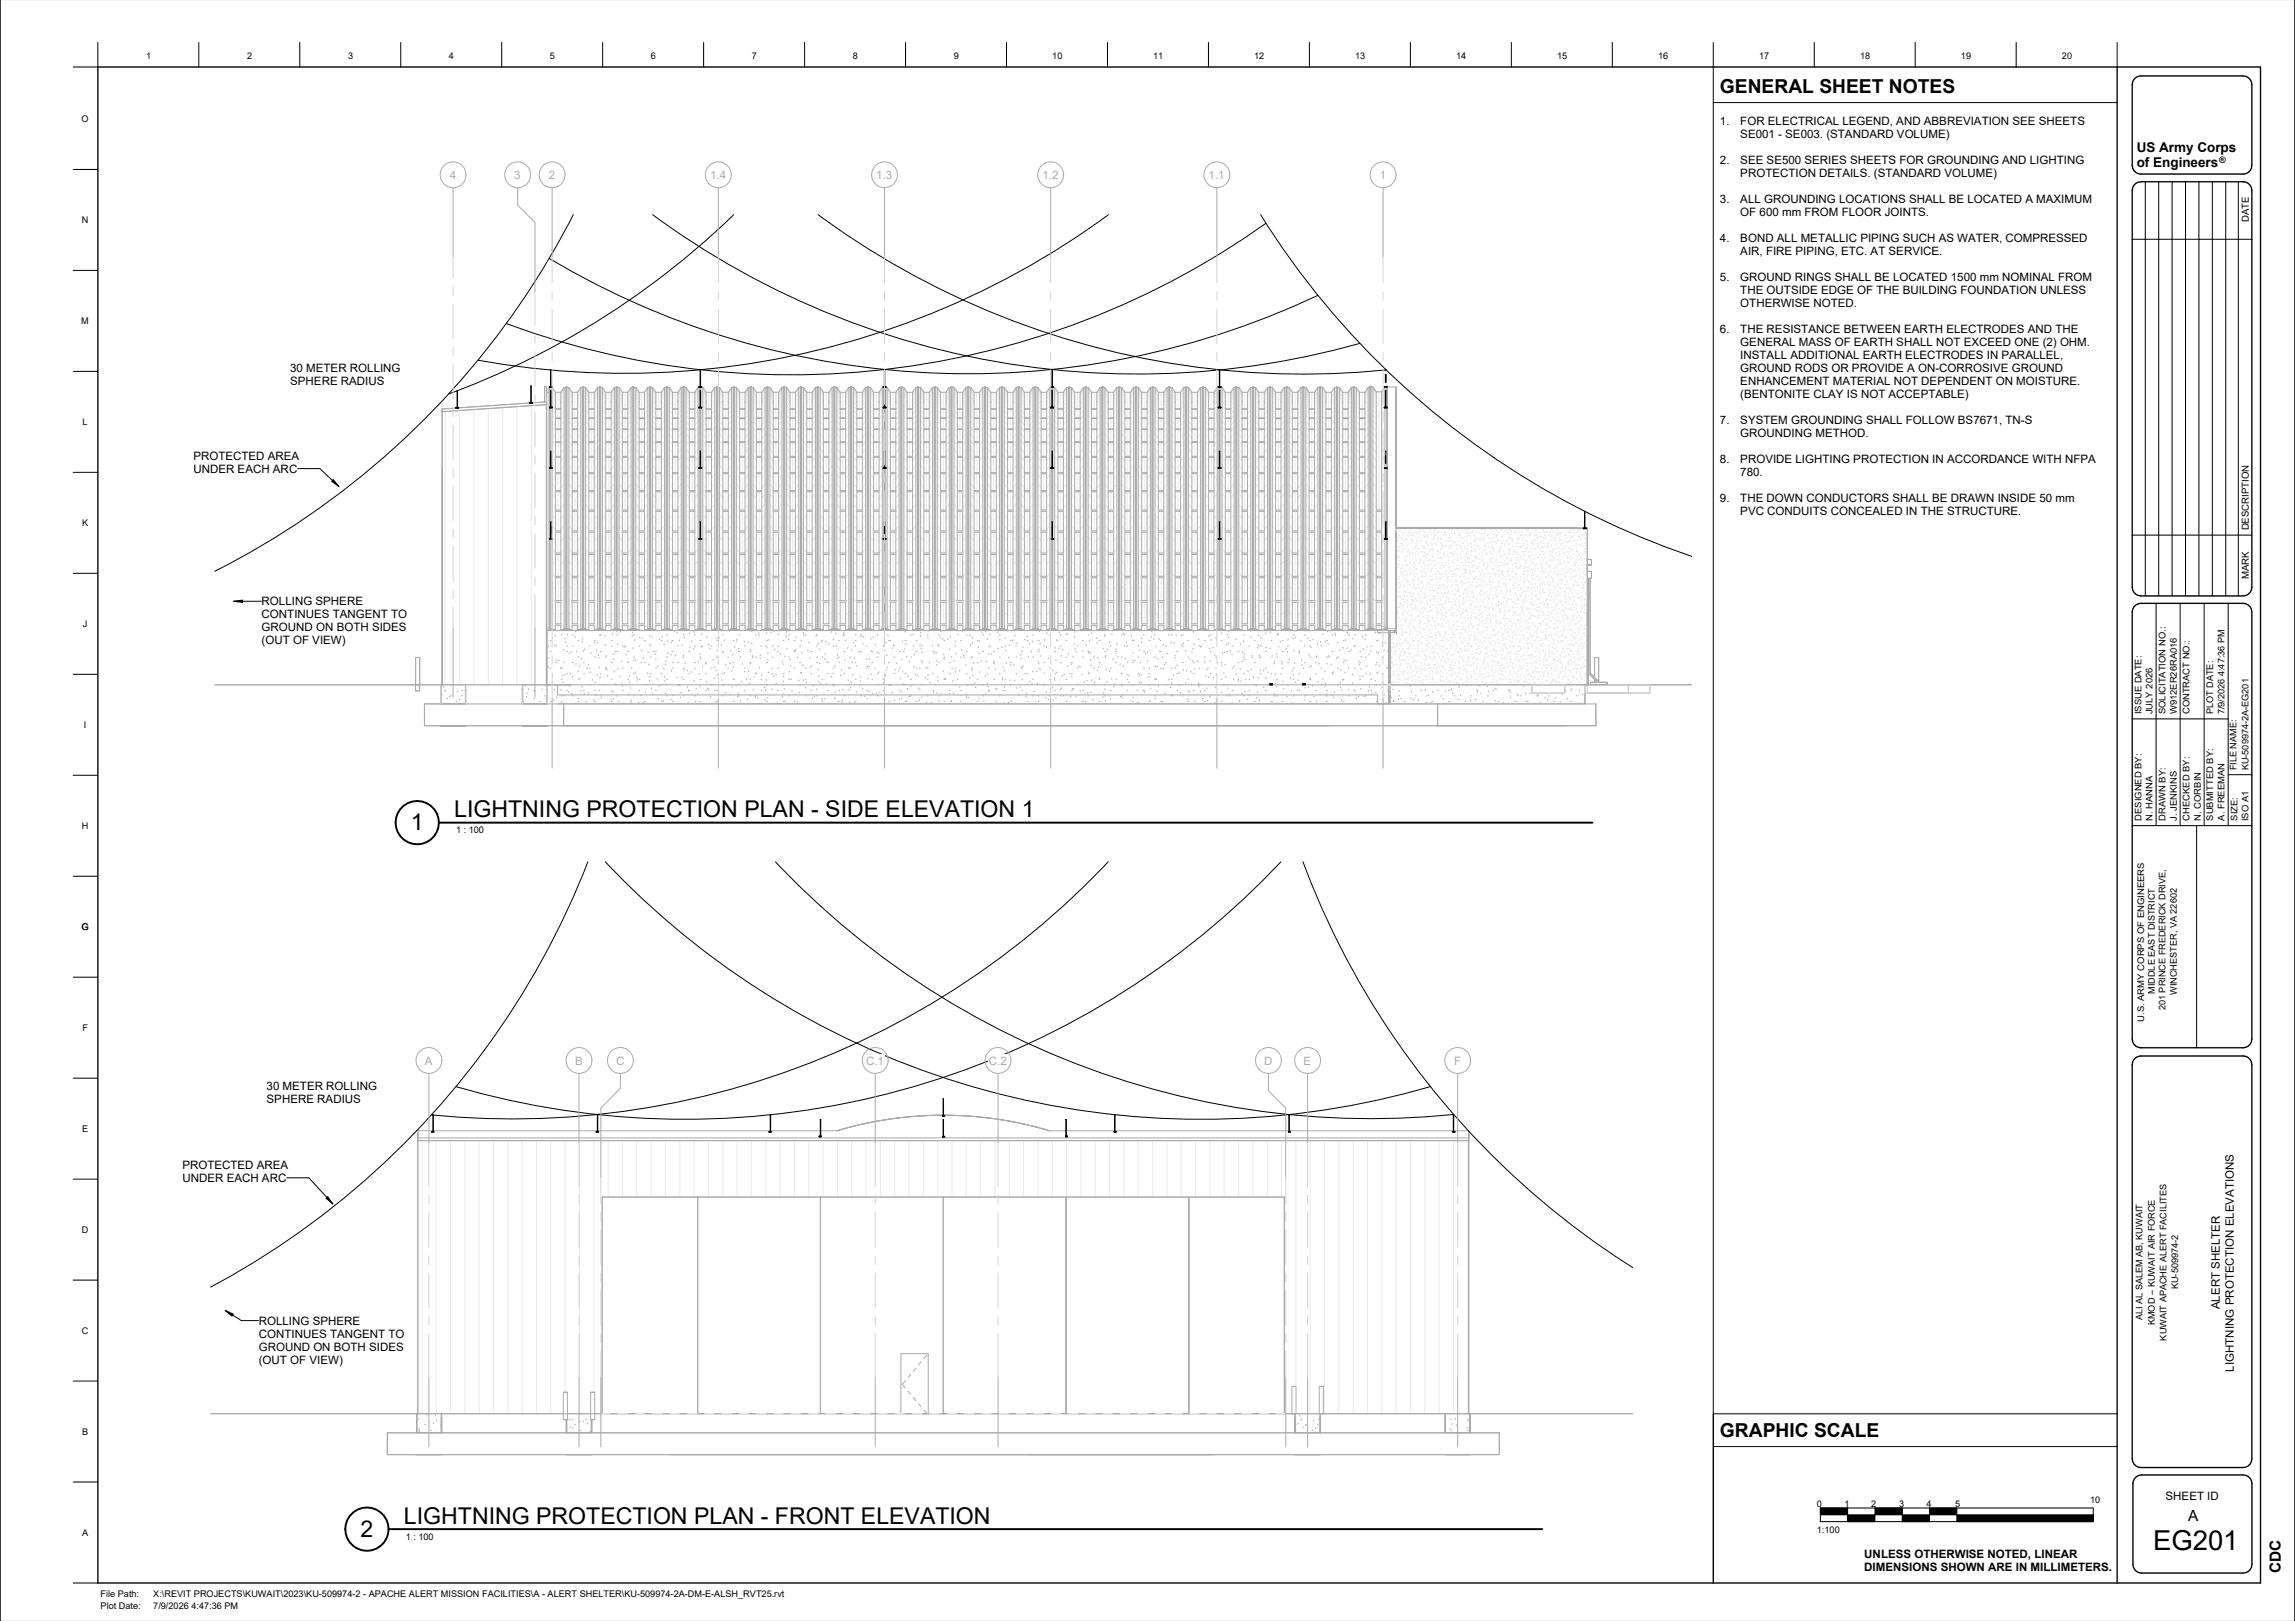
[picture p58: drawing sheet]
<svg xmlns="http://www.w3.org/2000/svg" width="841mm" height="594mm" viewBox="0 0 841 594" stroke-linecap="round" stroke-linejoin="round" font-family="sans-serif">
<defs><g id="words">
<text font-size="10.1" x="789" y="567.9">EG201</text>
<g font-size="8.5">
<text x="166.5" y="299.5">LIGHTNING PROTECTION PLAN - SIDE ELEVATION 1</text>
<text x="150.6" y="304.2">1</text>
<text x="132.1" y="563.1">2</text>
<text x="148" y="558.4">LIGHTNING PROTECTION PLAN - FRONT ELEVATION</text>
</g>
<g font-size="7.1">
<text x="630.3" y="34.2">GENERAL SHEET NOTES</text>
<text x="630.3" y="526.7">GRAPHIC SCALE</text>
</g>
<g font-size="5.6">
<text x="801.9" y="557.5">A</text>
<text x="835.7" y="576.6" transform="rotate(-90 835.7 576.6)">CDC</text>
</g>
<g font-size="4.9">
<text x="783" y="55.5">US Army Corps</text>
<text x="783" y="61.4">of Engineers</text>
</g>
<g font-size="4.2">
<text x="630.3" y="45.9">1.</text>
<text x="637.7" y="45.9">FOR ELECTRICAL LEGEND, AND ABBREVIATION SEE SHEETS</text>
<text x="637.7" y="50.7">SE001 - SE003. (STANDARD VOLUME)</text>
<text x="630.3" y="60.2">2.</text>
<text x="637.7" y="60.2">SEE SE500 SERIES SHEETS FOR GROUNDING AND LIGHTING</text>
<text x="637.7" y="64.9">PROTECTION DETAILS. (STANDARD VOLUME)</text>
<text x="630.3" y="74.5">3.</text>
<text x="637.7" y="74.5">ALL GROUNDING LOCATIONS SHALL BE LOCATED A MAXIMUM</text>
<text x="637.7" y="79.2">OF 600 mm FROM FLOOR JOINTS.</text>
<text x="630.3" y="88.8">4.</text>
<text x="637.7" y="88.8">BOND ALL METALLIC PIPING SUCH AS WATER, COMPRESSED</text>
<text x="637.7" y="93.5">AIR, FIRE PIPING, ETC. AT SERVICE.</text>
<text x="630.3" y="103">5.</text>
<text x="637.7" y="103">GROUND RINGS SHALL BE LOCATED 1500 mm NOMINAL FROM</text>
<text x="637.7" y="107.8">THE OUTSIDE EDGE OF THE BUILDING FOUNDATION UNLESS</text>
<text x="637.7" y="112.6">OTHERWISE NOTED.</text>
<text x="630.3" y="122.1">6.</text>
<text x="637.7" y="122.1">THE RESISTANCE BETWEEN EARTH ELECTRODES AND THE</text>
<text x="637.7" y="126.9">GENERAL MASS OF EARTH SHALL NOT EXCEED ONE (2) OHM.</text>
<text x="637.7" y="131.6">INSTALL ADDITIONAL EARTH ELECTRODES IN PARALLEL,</text>
<text x="106.4" y="136.5">30 METER ROLLING</text>
<text x="637.7" y="136.4">GROUND RODS OR PROVIDE A ON-CORROSIVE GROUND</text>
<text x="106.4" y="141.2">SPHERE RADIUS</text>
<text x="637.7" y="141.1">ENHANCEMENT MATERIAL NOT DEPENDENT ON MOISTURE.</text>
<text x="637.7" y="145.9">(BENTONITE CLAY IS NOT ACCEPTABLE)</text>
<text x="630.3" y="155.4">7.</text>
<text x="637.7" y="155.4">SYSTEM GROUNDING SHALL FOLLOW BS7671, TN-S</text>
<text x="637.7" y="160.2">GROUNDING METHOD.</text>
<text x="70.9" y="168.5">PROTECTED AREA</text>
<text x="70.9" y="173.2">UNDER EACH ARC</text>
<text x="630.3" y="169.7">8.</text>
<text x="637.7" y="169.7">PROVIDE LIGHTING PROTECTION IN ACCORDANCE WITH NFPA</text>
<text x="637.7" y="174.5">780.</text>
<text x="630.3" y="184">9.</text>
<text x="637.7" y="184">THE DOWN CONDUCTORS SHALL BE DRAWN INSIDE 50 mm</text>
<text x="637.7" y="188.8">PVC CONDUITS CONCEALED IN THE STRUCTURE.</text>
<text x="95.9" y="221.8">ROLLING SPHERE</text>
<text x="95.9" y="226.6">CONTINUES TANGENT TO</text>
<text x="95.9" y="231.4">GROUND ON BOTH SIDES</text>
<text x="95.9" y="236.1">(OUT OF VIEW)</text>
<text x="97.7" y="399.4">30 METER ROLLING</text>
<text x="97.7" y="404.2">SPHERE RADIUS</text>
<text x="66.8" y="428.3">PROTECTED AREA</text>
<text x="66.8" y="433.1">UNDER EACH ARC</text>
<text x="813.5" y="479.8" transform="rotate(-90 813.5 479.8)">ALERT SHELTER</text>
<text x="94.8" y="485.4">ROLLING SPHERE</text>
<text x="94.8" y="490.2">CONTINUES TANGENT TO</text>
<text x="94.8" y="494.9">GROUND ON BOTH SIDES</text>
<text x="94.8" y="499.7">(OUT OF VIEW)</text>
<text x="818.6" y="502.6" transform="rotate(-90 818.6 502.6)">LIGHTNING PROTECTION ELEVATIONS</text>
<text x="793.6" y="549.6">SHEET ID</text>
<text x="683.2" y="570.8">UNLESS OTHERWISE NOTED, LINEAR</text>
<text x="683.2" y="575.8">DIMENSIONS SHOWN ARE IN MILLIMETERS.</text>
</g>
<g font-size="4.2" fill="#aaa">
<text x="164.8" y="65.5">4</text>
<text x="188.5" y="65.5">3</text>
<text x="201.1" y="65.5">2</text>
<text x="260.2" y="65.5">1.4</text>
<text x="321.1" y="65.5">1.3</text>
<text x="382" y="65.5">1.2</text>
<text x="442.9" y="65.5">1.1</text>
<text x="505.6" y="65.5">1</text>
<text x="155.7" y="390.1">A</text>
<text x="210.7" y="390.1">B</text>
<text x="225.8" y="390.1">C</text>
<text x="317.4" y="390.1">C.1</text>
<text x="362.4" y="390.1">C.2</text>
<text x="463.3" y="390.1">D</text>
<text x="477.7" y="390.1">E</text>
<text x="532.8" y="390.1">F</text>
</g>
<g font-size="3.5">
<text x="824.1" y="81.4" transform="rotate(-90 824.1 81.4)">DATE</text>
<text x="824.1" y="194.4" transform="rotate(-90 824.1 194.4)">DESCRIPTION</text>
<text x="824.1" y="212.2" transform="rotate(-90 824.1 212.2)">MARK</text>
</g>
<g font-size="3.4">
<text x="53.5" y="21.6">1</text>
<text x="90.5" y="21.6">2</text>
<text x="127.5" y="21.6">3</text>
<text x="164.5" y="21.6">4</text>
<text x="201.5" y="21.6">5</text>
<text x="238.5" y="21.6">6</text>
<text x="275.5" y="21.6">7</text>
<text x="312.5" y="21.6">8</text>
<text x="349.5" y="21.6">9</text>
<text x="385.6" y="21.6">10</text>
<text x="422.6" y="21.6">11</text>
<text x="459.6" y="21.6">12</text>
<text x="496.6" y="21.6">13</text>
<text x="533.6" y="21.6">14</text>
<text x="570.6" y="21.6">15</text>
<text x="607.6" y="21.6">16</text>
<text x="644.6" y="21.6">17</text>
<text x="681.6" y="21.6">18</text>
<text x="718.6" y="21.6">19</text>
<text x="755.6" y="21.6">20</text>
<text x="29.9" y="44.7">O</text>
<text x="30" y="81.7">N</text>
<text x="29.8" y="118.7">M</text>
<text x="30.2" y="155.7">L</text>
<text x="30.1" y="192.7">K</text>
<text x="30.3" y="229.7">J</text>
<text x="784.7" y="261.7" transform="rotate(-90 784.7 261.7)">ISSUE DATE:</text>
<text x="788.8" y="261.7" transform="rotate(-90 788.8 261.7)">JULY 2026</text>
<text x="793.5" y="261.7" transform="rotate(-90 793.5 261.7)">SOLICITATION NO.:</text>
<text x="797.7" y="261.7" transform="rotate(-90 797.7 261.7)">W912ER26RA016</text>
<text x="802.3" y="261.7" transform="rotate(-90 802.3 261.7)">CONTRACT NO.:</text>
<text x="811" y="261.7" transform="rotate(-90 811 261.7)">PLOT DATE:</text>
<text x="815.1" y="261.7" transform="rotate(-90 815.1 261.7)">7/9/2026 4:47:36 PM</text>
<text x="30.8" y="266.7">I</text>
<text x="819.5" y="282.3" transform="rotate(-90 819.5 282.3)">FILE NAME:</text>
<text x="824" y="282.3" transform="rotate(-90 824 282.3)">KU-509974-2A-EG201</text>
<text x="30" y="303.7">H</text>
<text x="167.1" y="305.4">1 : 100</text>
<text x="784.7" y="300.7" transform="rotate(-90 784.7 300.7)">DESIGNED BY:</text>
<text x="788.8" y="300.7" transform="rotate(-90 788.8 300.7)">N. HANNA</text>
<text x="793.5" y="300.7" transform="rotate(-90 793.5 300.7)">DRAWN BY:</text>
<text x="797.7" y="300.7" transform="rotate(-90 797.7 300.7)">J. JENKINS</text>
<text x="802.3" y="300.7" transform="rotate(-90 802.3 300.7)">CHECKED BY:</text>
<text x="806.5" y="300.7" transform="rotate(-90 806.5 300.7)">N. CORBIN</text>
<text x="811" y="300.7" transform="rotate(-90 811 300.7)">SUBMITTED BY:</text>
<text x="815.1" y="300.7" transform="rotate(-90 815.1 300.7)">A. FREEMAN</text>
<text x="819.9" y="300.7" transform="rotate(-90 819.9 300.7)">SIZE:</text>
<text x="824" y="300.9" transform="rotate(-90 824 300.9)">ISO A1</text>
<text x="29.9" y="340.7">G</text>
<text x="789.6" y="364.2" transform="rotate(-90 789.6 364.2)">MIDDLE EAST DISTRICT</text>
<text x="797.7" y="364.6" transform="rotate(-90 797.7 364.6)">WINCHESTER, VA 22602</text>
<text x="793.6" y="370.2" transform="rotate(-90 793.6 370.2)">201 PRINCE FREDERICK DRIVE,</text>
<text x="30.2" y="377.7">F</text>
<text x="785.7" y="374.5" transform="rotate(-90 785.7 374.5)">U.S. ARMY CORPS OF ENGINEERS</text>
<text x="30.1" y="414.7">E</text>
<text x="30" y="451.7">D</text>
<text x="798.2" y="472.4" transform="rotate(-90 798.2 472.4)">KU-509974-2</text>
<text x="785.1" y="483.9" transform="rotate(-90 785.1 483.9)">ALI AL SALEM AB, KUWAIT</text>
<text x="789.6" y="485.6" transform="rotate(-90 789.6 485.6)">KMOD – KUWAIT AIR FORCE</text>
<text x="30" y="488.9">C</text>
<text x="793.9" y="491.2" transform="rotate(-90 793.9 491.2)">KUWAIT APACHE ALERT FACILITES</text>
<text x="30.1" y="525.7">B</text>
<text x="765.9" y="550.9">10</text>
<text x="665.8" y="552.2">0</text>
<text x="675.9" y="552.2">1</text>
<text x="685.6" y="552.2">2</text>
<text x="695.9" y="552.2">3</text>
<text x="705.9" y="552.2">4</text>
<text x="716.4" y="552.2">5</text>
<text x="30.1" y="562.7">A</text>
<text x="665.8" y="561.7">1:100</text>
<text x="148.7" y="564.3">1 : 100</text>
<text x="36.9" y="585.4">File Path:</text>
<text x="56.2" y="585.4">X:\REVIT PROJECTS\KUWAIT\2023\KU-509974-2 - APACHE ALERT MISSION FACILITIES\A - ALERT SHELTER\KU-509974-2A-DM-E-ALSH_RVT25.rvt</text>
<text x="36.9" y="589.5">Plot Date:</text>
<text x="56.2" y="589.5">7/9/2026 4:47:36 PM</text>
</g>
<text font-size="3.3" x="813.2" y="59.9">®</text>
</g></defs>
<g fill="none" stroke="#aaa" stroke-width=".37">
<path d="M199.6 141.6v5.7zM199.6 141.6h.7M200.3 143.8v-2.2v6.7M200.3 148.3v82.6h3M200.3 145v.6M200.3 143.8v.7M200.3 148.3l-38.3 2.6M201.2 141.9v1.9h-.9M201.2 141.9v88.5M201.2 141.9v.1M201.3 141.7v88.6M201.3 141.7h.3"/>
<path d="M201.3 141.7l-.1 .2M201.3 141.7v.1M201.6 141.8l-.1 .2M201.6 141.7v.3h.7M201.6 141.7v88.6M202.3 142v88.4h-.8M202.3 142l1.2 1.8M203.5 157.4h2.1M203.5 157.1h2.1M203.5 153.3h2M203.5 153.1h2M203.5 150h2v3.1"/>
<path d="M203.5 143.8v6h2v-6M203.5 150v3.1M203.5 153.4v3.7M203.5 157.5v4.4M203.5 143.8h2M205.5 153.4v3.7M205.5 157.5v4.4M206.7 142v88.4h1.8M206.7 142l-1.2 1.8M207.4 141.9v88.5M207.4 141.9v.1M207.4 141.9l-.7 .1"/>
<path d="M207.5 141.7v88.6h.2M207.5 141.7h.2M207.5 141.7l-.1 .2M207.5 141.7v.1M207.7 141.8l-.1 .2 .1-.2M207.7 141.7v.3h.8M207.7 141.7v88.6M208.5 142v88.4M208.5 142l1.2 1.8M209.6 157.4h2.1M209.6 157.1h2.1M209.6 153.3l2 .1v3.7"/>
<path d="M209.6 150h2v3.1h-2M209.7 143.8v6M209.7 150v3.1M209.7 153.4v3.7M209.7 157.5v4.4M209.7 143.8h1.9M211.6 143.8v6h-2M211.6 157.5v4.4M212.8 142v88.4M212.8 142l-1.2 1.8M213.5 141.9v88.5M213.5 141.9v.1"/>
<path d="M213.5 141.9l-.7 .1M213.6 141.7v88.6M213.6 141.7h.3M213.6 141.7l-.1 .2M213.6 141.7v.1M213.8 141.8l-.1 .2M213.9 141.7v.3h.7M213.9 141.7v88.6M214.6 142v88.4M214.6 142l1.2 1.8M215.8 157.4h2M215.8 157.1h2"/>
<path d="M215.8 153.3l2 .1v3.7M215.8 150h2v3.1h-2M215.8 143.8v6M215.8 150v3.1M215.8 153.4v3.7M215.8 157.5v4.4M215.8 143.8h2M217.8 143.8v6h-2M217.8 157.5v4.4M219 142v88.4M219 142l-1.2 1.8M219.6 141.9v88.5"/>
<path d="M219.6 141.9l-.6 .1M219.7 141.8h.1M219.7 141.7v88.6h.3M219.7 141.7l-.1 .2M220 141.8l-.1 .2v-.2M220 141.7v.3h.7M220 141.7v88.6M220 141.7l-.3 .1M220.7 142v88.4h-1.7M220.7 142l1.2 1.8M221.9 157.4h2.1M221.9 157.1h2.1"/>
<path d="M221.9 153.3l2 .1v3.7M221.9 150h2v3.1h-2M221.9 143.8v6M221.9 150v3.1M221.9 153.4v3.7M221.9 157.5v4.4M221.9 143.8h2M223.9 143.8v6h-2M223.9 157.5v4.4M225.1 142v88.4M225.1 142l-1.2 1.8M225.8 141.9v88.5"/>
<path d="M225.8 141.9v.1M225.8 141.9l-.7 .1M225.9 141.7v88.6h.2M225.9 141.7h.2M225.9 141.7l-.1 .2M225.9 141.7v.1M226.1 141.8l-.1 .2 .1-.2M226.1 141.7v.3h.8M226.1 141.7v88.6M226.9 142v88.4M226.9 142l1.2 1.8M228 157.4h2.1"/>
<path d="M228 157.1h2.1M228.1 153.3l2 .1v3.7M228.1 150h2v3.1h-2M228.1 143.8v6M228.1 150v3.1M228.1 153.4v3.7M228.1 157.5v4.4M228.1 143.8h2M230.1 143.8v6h-2M230.1 157.5v4.4M231.3 142v88.4M231.3 142l-1.2 1.8"/>
<path d="M231.9 141.9v88.5M231.9 141.9v.1M231.9 141.9l-.6 .1M232 141.7v88.6M232 141.7h.3M232 141.7l-.1 .2M232 141.7v.1M232.3 141.8l-.2 .2M232.3 141.7v.3h.7M232.3 141.7v88.6M233 142v88.4M233 142l1.2 1.8"/>
<path d="M234.2 157.4h2M234.2 143.8v6h2v-6M234.2 150h2v3.1h-2zM234.2 157.5v4.4h2M234.2 143.8h2M236.2 157.1v-3.7l-2-.1v3.8h2M236.2 157.5v4.4M237.4 142v88.4M237.4 142h.7M237.4 142l-1.2 1.8M238 141.9v88.5M238 141.9l.1 .1"/>
<path d="M238.1 141.7v88.6M238.1 141.7h.3M238.1 141.7l-.1 .2M238.1 141.7v.1M238.4 141.8l-.2 .2M238.4 141.7v.3h.7M238.4 141.7v88.6M239.1 142v88.4M239.1 142l1.2 1.8M240.3 157.4h2.1M240.3 143.8v6h2v-6M240.3 150h2v3.1h-2z"/>
<path d="M240.3 153.4h2v3.7h-2zM240.3 157.5v4.4h2.1M240.3 143.8h2M242.3 157.5v4.4M243.5 142v88.4M243.5 142h.7M243.5 142l-1.2 1.8M244.2 141.9v88.5M244.2 141.9v.1M244.3 141.7v88.6M244.3 141.7h.2M244.3 141.7l-.1 .2"/>
<path d="M244.3 141.7v.1M244.5 141.8l-.1 .2M244.5 141.7v.3h.8M244.5 141.7v88.6M245.3 142v88.4M245.3 142l1.2 1.8M246.4 157.4h2.1M246.5 143.8l-.1 6h2v-6M246.5 150h1.9v3.1h-2zM246.5 153.4h1.9v3.7h-2zM246.5 157.5l-.1 4.4h2v-4.4M246.5 143.8h1.9"/>
<path d="M249.6 142v88.4M249.6 142h.8M249.6 142l-1.2 1.8M250.3 141.9v88.5M250.3 141.9v.1M250.4 141.8h.1M250.4 141.7v88.6M250.4 141.7l-.1 .2M250.6 141.8l-.1 .2M250.7 141.8l-.1 .2M250.7 141.7v.3h.7M250.7 141.7v88.6"/>
<path d="M250.7 141.7l-.3 .1M251.4 142v88.4M251.4 142l1.2 1.8M252.6 157.4h2M252.6 143.8v6h2v-6M252.6 150h2v3.1h-2zM252.6 153.4h2v3.7h-2zM252.6 157.5v4.4h2M252.6 143.8h2M254.6 157.5v4.4M255.8 142v88.4M255.8 142h.7"/>
<path d="M255.8 142l-1.2 1.8M256.4 141.9v88.5M256.4 141.9l.1 .1M256.5 141.7v88.6M256.5 141.7h.3M256.5 141.7l-.1 .2M256.5 141.7v.1M256.8 141.8l-.2 .2M256.8 141.7v.3h.7M256.8 141.7v88.6M257.5 142v88.4M257.5 142l1.2 1.8"/>
<path d="M258.7 157.4h2.1M258.7 143.8v6h2v-6M258.7 150h2v3.1h-2zM258.7 153.4h2v3.7h-2zM258.7 157.5v4.4h2v-4.4M258.7 143.8h2M261.9 142v88.4M261.9 142h.7M261.9 142l-1.2 1.8M262.6 141.9v88.5M262.6 141.9v.1M262.7 141.8h.1"/>
<path d="M262.7 141.7v88.6M262.7 141.7l-.1 .2M262.9 141.8l-.1 .2M263 141.7v.3h.7M263 141.7v88.6M263 141.7l-.3 .1M263.7 142v88.4M263.7 142l1.2 1.8M264.9 157.4h2M264.9 143.8v6h2v-6M264.9 150h2v3.1h-2zM264.9 153.4h2v3.7h-2z"/>
<path d="M264.9 157.5v4.4h2M264.9 143.8h2M266.9 157.5v4.4M268.1 142v88.4M268.1 142l-1.2 1.8M268.7 141.9v88.5M268.7 141.9v.1M268.8 141.9l-.7 .1M268.8 141.8h.1M268.8 141.7v88.6h.3M268.8 141.7l-.1 .2M269.1 141.8l-.2 .2"/>
<path d="M269.1 141.7v.3h.7M269.1 141.7v88.6M269.1 141.7l-.3 .1M269.8 142v88.4M269.8 142l1.2 1.8M271 157.4h2.1M271 157.1h2.1M271 153.3l2 .1v3.7M271 150h2v3.1h-2M271 143.8v6M271 150v3.1M271 153.4v3.7"/>
<path d="M271 157.5v4.4M271 143.8h2M273 143.8v6h-2M273 157.5v4.4M274.2 142v88.4M274.2 142l-1.2 1.8M274.9 141.9l.1-.2-.1 88.7M274.9 141.9v88.5M274.9 141.9l-.7 .1M275.2 141.8l-.1 .2 .1-.2M275.3 141.7v.3h.7M275.3 141.7v88.6"/>
<path d="M275.3 141.7l-.3 .1M276 142v88.4h-1.8M276 142l1.2 1.8M277.2 157.4h2M277.2 157.1h2M277.2 153.3h2M277.2 153.1h2M277.2 150h2v3.1M277.2 143.8v6h2v-6M277.2 150v3.1M277.2 153.4v3.7M277.2 157.5v4.4"/>
<path d="M277.2 143.8h2M279.2 153.4v3.7M279.2 157.5v4.4M280.4 142v88.4h1.7M280.4 142l-1.2 1.8M281 141.9v88.5M281 141.9l-.6 .1M281.1 141.8h.1M281.1 141.7v88.6M281.1 141.7l-.1 .2M281.4 141.8l-.2 .2M281.4 141.7v.3h.7"/>
<path d="M281.4 141.7v88.6M281.4 141.7l-.3 .1M282.1 142v88.4M282.1 142l1.2 1.8M283.3 157.4h2.1M283.3 157.1h2.1M283.3 143.8v6h2M283.3 157.5v4.4M283.3 143.8h2M285.3 143.8v6M285.3 150v3.1M285.3 153.4v3.7"/>
<path d="M285.3 157.5v4.4M285.3 150h-2v3.1h2M285.3 153.3l-2 .1v3.7M286.5 142v88.4M286.5 142l-1.2 1.8M287.2 141.9v88.5M287.2 141.9l-.7 .1M287.3 141.8h.1M287.3 141.7v88.6M287.3 141.7l-.1 .2M287.5 141.8l-.1 .2 .1-.2M287.6 141.7v.3h.7"/>
<path d="M287.6 141.7v88.6M287.6 141.7l-.3 .1M288.3 142v88.4M288.3 142l1.2 1.8M289.5 157.4h2M289.5 143.8v6h2v-6M289.5 150h2v3.1h-2zM289.5 153.4h2v3.7h-2zM289.5 157.5v4.4M289.5 143.8h2M291.5 157.5v4.4h-2.1M292.7 142v88.4"/>
<path d="M292.7 142l-1.2 1.8M293.3 141.9v88.5M293.3 141.9l-.6 .1M293.4 141.7v88.6M293.4 141.7h.3M293.4 141.7l-.1 .2M293.4 141.7v.1M293.7 141.8l-.2 .2M293.7 141.7v.3h.7M293.7 141.7v88.6M294.4 142v88.4M294.4 142l1.2 1.8"/>
<path d="M295.6 157.4h2M295.6 157.1h2M295.6 143.8v6h2M295.6 157.5v4.4M295.6 143.8h2M297.6 143.8v6M297.6 150v3.1M297.6 153.4v3.7M297.6 157.5v4.4M297.6 150h-2v3.1h2M297.6 153.3l-2 .1v3.7M298.8 142v88.4"/>
<path d="M298.8 142l-1.2 1.8M299.4 141.9v88.5M299.4 141.9l-.6 .1M299.5 141.7v88.6M299.5 141.7h.3M299.5 141.7l-.1 .2M299.5 141.7v.1M299.8 141.8l-.2 .2M299.8 141.7v.3h.7M299.8 141.7v88.6M300.5 142v88.4M300.5 142l1.2 1.8"/>
<path d="M301.7 157.4h2.1M301.7 157.1h2.1M301.7 143.8v6h2M301.7 157.5v4.4M301.7 143.8h2M303.7 143.8v6M303.7 150v3.1M303.7 153.4v3.7M303.7 157.5v4.4M303.7 150h-2v3.1h2M303.7 153.3l-2 .1v3.7M304.9 142v88.4h1.8v-88.4"/>
<path d="M304.9 142l-1.2 1.8M305.6 141.9v88.5M305.6 141.9l-.7 .1M305.7 141.7v88.6M305.7 141.7h.2M305.7 141.7l-.1 .2M305.7 141.7v.1M305.9 141.8l-.1 .2 .1-.2M305.9 141.7v.3h.8M305.9 141.7v88.6M306.7 142l1.2 1.8M307.8 157.4h2.1"/>
<path d="M307.8 157.1h2.1M307.9 153.3h2M307.9 150h2v3.1h-2M307.9 143.8v6h2v-6M307.9 150v3.1M307.9 153.4v3.7M307.9 157.5v4.4M307.9 143.8h2M309.9 153.4v3.7M309.9 157.5v4.4M311.1 142v88.4M311.1 142l-1.2 1.8"/>
<path d="M311.7 141.9v88.5M311.7 141.9v.1M311.7 141.9l-.6 .1M311.8 141.7v88.6h.3M311.8 141.7h.3M311.8 141.7l-.1 .2M311.8 141.7v.1M312.1 141.8l-.1 .2v-.2M312.1 141.7v.3h.7M312.1 141.7v88.6M312.8 142v88.4M312.8 142l1.2 1.8"/>
<path d="M314 157.4h2M314 157.1h2M314 153.3l2 .1v3.7M314 150h2v3.1h-2M314 143.8v6M314 150v3.1M314 153.4v3.7M314 157.5v4.4M314 143.8h2M316 143.8v6h-2M316 157.5v4.4M317.2 142v88.4"/>
<path d="M317.2 142l-1.2 1.8M317.8 141.9v88.5M317.8 141.9v.1M317.9 141.9l-.7 .1M317.9 141.7v88.6M317.9 141.7h.3M317.9 141.7l-.1 .2M317.9 141.7v.1M318.2 141.8l-.2 .2M318.2 141.7v.3h.7M318.2 141.7v88.6M318.9 142v88.4"/>
<path d="M318.9 142l1.2 1.8M320.1 157.4h2.1M320.1 157.1h2.1M320.1 153.3l2 .1v3.7M320.1 150h2v3.1h-2M320.1 143.8v6M320.1 150v3.1M320.1 153.4v3.7M320.1 157.5v4.4M320.1 143.8h2M322.1 143.8v6h-2M322.1 157.5v4.4"/>
<path d="M323.3 142v88.4M323.3 142l-1.2 1.8M324 141.9v88.5M324 141.9l-.7 .1M324.1 141.8h.1M324.1 141.7v88.6h.3M324.1 141.7l-.1 .2M324.3 141.8l-.1 .2 .1-.2M324.4 141.7v.3h.7M324.4 141.7v88.6M324.4 141.7l-.3 .1M325.1 142v88.4h-1.8"/>
<path d="M325.1 142l1.2 1.8M326.3 157.4h2M326.3 157.1h2M326.3 153.3l2 .1v3.7M326.3 150h2v3.1h-2M326.3 143.8v6M326.3 150v3.1M326.3 153.4v3.7M326.3 157.5v4.4M326.3 143.8h2M328.3 143.8v6h-2M328.3 157.5v4.4"/>
<path d="M329.5 142v88.4M329.5 142l-1.2 1.8M330.1 141.9v88.5M330.1 141.9v.1M330.1 141.9l-.6 .1M330.2 141.7v88.6h.3M330.2 141.7v.1M330.2 141.7h.3M330.2 141.7l-.1 .2M330.5 141.8l-.1 .2v-.2M330.5 141.7v.3h.7M330.5 141.7v88.6"/>
<path d="M331.2 142v88.4M331.2 142l1.2 1.8M332.4 157.4h2M332.4 157.1h2M332.4 153.3l2 .1v3.7M332.4 150h2v3.1h-2M332.4 143.8v6M332.4 150v3.1M332.4 153.4v3.7M332.4 157.5v4.4M332.4 143.8h2M334.4 143.8v6h-2"/>
<path d="M334.4 157.5v4.4M335.6 142v88.4M335.6 142l-1.2 1.8M336.3 141.9v88.5M336.3 141.9v.1M336.3 141.9l-.7 .1M336.3 141.7v88.6M336.3 141.7h.3M336.3 141.7v.2M336.3 141.7v.1M336.6 141.8l-.1 .2M336.6 141.7v.3h.8"/>
<path d="M336.6 141.7v88.6M337.4 142v88.4M337.4 142l1.2 1.8M338.5 157.4h2.1M338.6 143.8l-.1 6h2v-6M338.6 150h1.9v3.1h-2zM338.6 157.5v4.4h2M338.6 143.8h1.9M340.5 157.1v-3.7l-2-.1 .1 3.8h2M340.5 157.5v4.4M341.7 142v88.4M341.7 142h.7"/>
<path d="M341.7 142l-1.2 1.8M342.4 141.9v88.5M342.4 141.9v.1M342.5 141.7v88.6M342.5 141.7h.3M342.5 141.7l-.1 .2M342.5 141.7v.1M342.7 141.8l-.1 .2M342.8 141.7v.3h.7M342.8 141.7v88.6M343.5 142v88.4M343.5 142l1.2 1.8"/>
<path d="M344.6 157.4h2.1M344.7 143.8v6h2v-6M344.7 150h2v3.1h-2zM344.7 153.4h2v3.7h-2.1zM344.7 157.5v4.4h2M344.7 143.8h2M346.7 157.5v4.4M347.9 142v88.4M347.9 142h.7M347.9 142l-1.2 1.8M348.5 141.9v88.5M348.5 141.9v.1"/>
<path d="M348.6 141.7v88.6M348.6 141.7h.3M348.6 141.7l-.1 .2M348.6 141.7v.1M348.8 141.8l-.1 .2M348.9 141.8l-.1 .2M348.9 141.7v.3h.7M348.9 141.7v88.6M349.6 142v88.4M349.6 142l1.2 1.8M350.8 157.4h2M350.8 143.8v6h2v-6"/>
<path d="M350.8 150h2v3.1h-2zM350.8 153.4h2v3.7h-2zM350.8 157.5v4.4h2v-4.4M350.8 143.8h2M354 142v88.4M354 142h.7M354 142l-1.2 1.8M354.7 141.9v88.5M354.7 141.9v.1M354.7 141.8h.1M354.7 141.7v88.6M354.7 141.7v.2"/>
<path d="M355 141.8l-.2 .2M355 141.7v.3h.8M355 141.7v88.6M355 141.7l-.3 .1M355.8 142v88.4M355.8 142l1.2 1.8M356.9 157.4h2.1M357 143.8l-.1 6h2v-6M357 150h1.9v3.1h-2zM357 153.4h1.9v3.7h-2zM357 157.5v4.4h2M357 143.8h1.9"/>
<path d="M358.9 157.5v4.4M360.1 142v88.4M360.1 142h.7M360.1 142l-1.2 1.8M360.8 141.9v88.5M360.8 141.9v.1M360.9 141.7v88.6M360.9 141.7h.3M360.9 141.7l-.1 .2M360.9 141.7v.1M361.1 141.8l-.1 .2M361.2 141.7v.3h.7"/>
<path d="M361.2 141.7v88.6M361.9 142v88.4M361.9 142l1.2 1.8M363 157.4h2.1M363.1 143.8v6h2v-6M363.1 150h2v3.1h-2zM363.1 153.4h2v3.7h-2zM363.1 157.5l-.1 4.4h2.1v-4.4M363.1 143.8h2M366.3 142v88.4M366.3 142h.7M366.3 142l-1.2 1.8"/>
<path d="M366.9 141.9v88.5M366.9 141.9v.1M367 141.8h.1M367 141.7v88.6M367 141.7l-.1 .2M367.2 141.8l-.1 .2M367.3 141.8l-.1 .2M367.3 141.7v.3h.7M367.3 141.7v88.6M367.3 141.7l-.3 .1M368 142v88.4M368 142l1.2 1.8"/>
<path d="M369.2 157.4h2.1M369.2 143.8v6h2v-6M369.2 150h2v3.1h-2zM369.2 153.4h2v3.7h-2zM369.2 157.5v4.4h2.1M369.2 143.8h2M371.2 157.5v4.4M372.4 142v88.4M372.4 142l-1.2 1.8M373.1 141.9v88.5M373.1 141.9v.1M373.1 141.9l-.7 .1"/>
<path d="M373.2 141.8h.1M373.2 141.7v88.6h.3M373.2 141.7l-.1 .2M373.4 141.8l-.1 .2M373.5 141.7v.3h.7M373.5 141.7v88.6M373.5 141.7l-.3 .1M374.2 142v88.4M374.2 142l1.2 1.8M375.3 157.4h2.1M375.4 157.1h2M375.4 153.3l2 .1v3.7"/>
<path d="M375.4 150h2v3.1h-2M375.4 143.8v6M375.4 150v3.1M375.4 153.4v3.7M375.4 157.5v4.4M375.4 143.8h2M377.4 143.8v6h-2M377.4 157.5v4.4M378.6 142v88.4M378.6 142l-1.2 1.8M379.2 141.9l.1-.2-.1 88.7M379.2 141.9v88.5"/>
<path d="M379.2 141.9l-.6 .1M379.6 141.8l-.1 .2v-.2M379.6 141.7v.3h.7M379.6 141.7v88.6M379.6 141.7l-.3 .1M380.3 142v88.4h-1.7M380.3 142l1.2 1.8M381.5 157.4h2.1M381.5 157.1h2.1M381.5 153.3h2M381.5 150h2v3.1h-2M381.5 143.8v6h2v-6"/>
<path d="M381.5 150v3.1M381.5 153.4v3.7M381.5 157.5v4.4M381.5 143.8h2M383.5 153.4v3.7M383.5 157.5v4.4M384.7 142v88.4h1.8M384.7 142l-1.2 1.8M385.4 141.9v88.5M385.4 141.9l-.7 .1M385.5 141.8h.1M385.5 141.7v88.6"/>
<path d="M385.5 141.7l-.1 .2M385.7 141.8l-.1 .2M385.8 141.7v.3h.7M385.8 141.7v88.6M385.8 141.7l-.3 .1M386.5 142v88.4M386.5 142l1.2 1.8M387.6 157.4h2.1M387.7 157.1h2M387.7 143.8v6h2M387.7 157.5v4.4M387.7 143.8h2"/>
<path d="M389.7 143.8v6M389.7 150v3.1M389.7 153.4v3.7M389.7 157.5v4.4M389.7 150h-2v3.1h2M389.7 153.3l-2 .1v3.7M390.9 142v88.4M390.9 142l-1.2 1.8M391.5 141.9v88.5M391.5 141.9l-.6 .1M391.6 141.8h.1M391.6 141.7v88.6"/>
<path d="M391.6 141.7l-.1 .2M391.9 141.8l-.1 .2v-.2M391.9 141.7v.3h.7M391.9 141.7v88.6M391.9 141.7l-.3 .1M392.6 142v88.4M392.6 142l1.2 1.8M393.8 157.4h2.1M393.8 143.8v6h2v-6M393.8 150h2v3.1h-2zM393.8 153.4h2v3.7h-2zM393.8 157.5v4.4"/>
<path d="M393.8 143.8h2M395.8 157.5v4.4h-2M397 142v88.4M397 142l-1.2 1.8M397.7 141.9v88.5M397.7 141.9l-.7 .1M397.8 141.7v88.6M397.8 141.7h.2M397.8 141.7l-.1 .2M397.8 141.7v.1M398 141.8l-.1 .2M398 141.7v.3h.8"/>
<path d="M398 141.7v88.6M398.8 142v88.4M398.8 142l1.2 1.8M399.9 157.4h2.1M399.9 157.1h2.1M400 143.8v6h2M400 157.5v4.4M400 143.8h1.9M401.9 143.8v6M401.9 150v3.1M401.9 153.4v3.7M401.9 157.5v4.4"/>
<path d="M402 150h-2v3.1h2M402 153.3l-2 .1v3.7M403.1 142v88.4M403.1 142l-1.2 1.8M403.8 141.9v88.5M403.8 141.9l-.7 .1M403.9 141.7v88.6M403.9 141.7h.3M403.9 141.7l-.1 .2M403.9 141.7v.1M404.1 141.8l-.1 .2M404.2 141.7v.3h.7"/>
<path d="M404.2 141.7v88.6M404.9 142v88.4M404.9 142l1.2 1.8M406.1 157.4h2M406.1 157.1h2M406.1 143.8v6h2M406.1 157.5v4.4M406.1 143.8h2M408.1 143.8v6M408.1 150v3.1M408.1 153.4v3.7M408.1 157.5v4.4"/>
<path d="M408.1 150h-2v3.1h2M408.1 153.3l-2 .1v3.7M409.3 142v88.4h1.7v-88.4M409.3 142l-1.2 1.8M409.9 141.9v88.5M409.9 141.9l-.6 .1M410 141.7v88.6M410 141.7h.3M410 141.7l-.1 .2M410 141.7v.1M410.3 141.8l-.1 .2v-.2M410.3 141.7v.3h.7"/>
<path d="M410.3 141.7v88.6M411 142l1.2 1.8M412.2 157.4h2M412.2 157.1h2M412.2 153.3h2M412.2 150h2v3.1h-2M412.2 143.8v6h2v-6M412.2 150v3.1M412.2 153.4v3.7M412.2 157.5v4.4M412.2 143.8h2M414.2 153.4v3.7"/>
<path d="M414.2 157.5v4.4M415.4 142v88.4h1.8M415.4 142l-1.2 1.8M416.1 141.9v88.5M416.1 141.9v.1M416.1 141.9l-.7 .1M416.1 141.7v88.6h.3M416.1 141.7h.3M416.1 141.7v.2M416.1 141.7v.1M416.4 141.8l-.1 .2M416.4 141.7v.3h.8"/>
<path d="M416.4 141.7v88.6M417.2 142v88.4M417.2 142l1.2 1.8M418.3 157.4h2.1M418.3 157.1h2.1M418.3 153.3l2 .1v3.7M418.3 150h2v3.1h-2M418.4 143.8v6M418.4 150v3.1M418.4 153.4v3.7M418.4 157.5v4.4M418.4 143.8h1.9"/>
<path d="M420.3 143.8v6h-2M420.3 157.5v4.4M421.5 142v88.4M421.5 142l-1.2 1.8M422.2 141.9v88.5M422.2 141.9v.1M422.2 141.9l-.7 .1M422.3 141.7v88.6M422.3 141.7h.3M422.3 141.7l-.1 .2M422.3 141.7v.1M422.5 141.8l-.1 .2"/>
<path d="M422.6 141.7v.3h.7M422.6 141.7v88.6M423.3 142v88.4M423.3 142l1.2 1.8M424.4 157.4h2.1M424.5 157.1h2M424.5 153.3l2 .1v3.7M424.5 150h2v3.1h-2M424.5 143.8v6M424.5 150v3.1M424.5 153.4v3.7M424.5 157.5v4.4"/>
<path d="M424.5 143.8h2M426.5 143.8v6h-2M426.5 157.5v4.4M427.7 142v88.4M427.7 142l-1.2 1.8M428.3 141.9v88.5M428.3 141.9l-.6 .1M428.4 141.8h.1M428.4 141.7v88.6h.3M428.4 141.7l-.1 .2M428.7 141.8l-.1 .2v-.2M428.7 141.7v.3h.7"/>
<path d="M428.7 141.7v88.6M428.7 141.7l-.3 .1M429.4 142v88.4h-1.7M429.4 142l1.2 1.8M430.6 157.4h2.1M430.6 157.1h2.1M430.6 153.3l2 .1v3.7M430.6 150h2v3.1h-2M430.6 143.8v6M430.6 150v3.1M430.6 153.4v3.7M430.6 157.5v4.4"/>
<path d="M430.6 143.8h2M432.6 143.8v6h-2M432.6 157.5v4.4M433.8 142v88.4M433.8 142l-1.2 1.8M434.5 141.9v88.5M434.5 141.9v.1M434.5 141.9l-.7 .1M434.6 141.7v88.6h.2M434.6 141.7h.2M434.6 141.7l-.1 .2M434.6 141.7v.1"/>
<path d="M434.8 141.8l-.1 .2M434.8 141.7v.3h.8M434.8 141.7v88.6M435.6 142v88.4M435.6 142l1.2 1.8M436.7 157.4h2.1M436.7 157.1h2.1M436.8 153.3l2 .1v3.7M436.8 150h2v3.1h-2M436.8 143.8v6M436.8 150v3.1M436.8 153.4v3.7"/>
<path d="M436.8 157.5v4.4M436.8 143.8h2M438.8 143.8v6h-2M438.8 157.5v4.4M440 142v88.4M440 142l-1.2 1.8M440.6 141.9v88.5M440.6 141.9v.1M440.6 141.9l-.6 .1M440.7 141.7v88.6M440.7 141.7h.3M440.7 141.7l-.1 .2"/>
<path d="M440.7 141.7v.1M440.9 141.8l-.1 .2M441 141.7v.3h.7M441 141.7v88.6M441.7 142v88.4M441.7 142l1.2 1.8M442.9 157.4h2M442.9 143.8v6h2v-6M442.9 150h2v3.1h-2zM442.9 157.5v4.4h2M442.9 143.8h2M444.9 157.1v-3.7l-2-.1v3.8h2"/>
<path d="M444.9 157.5v4.4M446.1 142v88.4M446.1 142h.7M446.1 142l-1.2 1.8M446.7 141.9v88.5M446.7 141.9v.1M446.8 141.7v88.6M446.8 141.7h.3M446.8 141.7l-.1 .2M446.8 141.7v.1M447 141.8l-.1 .2M447.1 141.8l-.1 .2"/>
<path d="M447.1 141.7v.3h.7M447.1 141.7v88.6M447.8 142v88.4M447.8 142l1.2 1.8M449 157.4h2.1M449 143.8v6h2v-6M449 150h2v3.1h-2zM449 153.4h2v3.7h-2zM449 157.5v4.4h2.1M449 143.8h2M451 157.5v4.4M452.2 142v88.4"/>
<path d="M452.2 142h.7M452.2 142l-1.2 1.8M452.9 141.9v88.5M452.9 141.9v.1M452.9 141.7v88.6M452.9 141.7h.3M452.9 141.7v.2M452.9 141.7v.1M453.2 141.8l-.1 .2M453.2 141.7v.3h.8M453.2 141.7v88.6M454 142v88.4"/>
<path d="M454 142l1.2 1.8M455.1 157.4h2.1M455.2 143.8l-.1 6h2v-6M455.2 150h1.9v3.1h-2zM455.2 153.4h1.9v3.7h-2zM455.2 157.5v4.4h2M455.2 143.8h1.9M457.1 157.5v4.4M458.3 142v88.4M458.3 142h.8M458.3 142l-1.2 1.8M459 141.9v88.5"/>
<path d="M459 141.9v.1M459.1 141.8h.1M459.1 141.7v88.6M459.1 141.7l-.1 .2M459.3 141.8l-.1 .2M459.4 141.7v.3h.7M459.4 141.7v88.6M459.4 141.7l-.3 .1M460.1 142v88.4M460.1 142l1.2 1.8M461.3 157.4h2M461.3 143.8v6h2v-6"/>
<path d="M461.3 150h2v3.1h-2zM461.3 153.4h2v3.7h-2zM461.3 157.5v4.4h2M461.3 143.8h2M463.3 157.5v4.4M464.5 142v88.4M464.5 142h.7M464.5 142l-1.2 1.8M465.1 141.9v88.5M465.1 141.9v.1M465.2 141.7v88.6M465.2 141.7h.3"/>
<path d="M465.2 141.7l-.1 .2M465.2 141.7v.1M465.4 141.8l-.1 .2M465.5 141.8l-.1 .2M465.5 141.7v.3h.7M465.5 141.7v88.6M466.2 142v88.4M466.2 142l1.2 1.8M467.4 157.4h2.1M467.4 143.8v6h2v-6M467.4 150h2v3.1h-2zM467.4 153.4h2v3.7h-2z"/>
<path d="M467.4 157.5v4.4h2v-4.4M467.4 143.8h2M470.6 142v88.4M470.6 142h.7M470.6 142l-1.2 1.8M471.3 141.9v88.5M471.3 141.9v.1M471.4 141.8h.1M471.4 141.7v88.6M471.4 141.7l-.1 .2M471.6 141.8l-.1 .2M471.6 141.7v.3h.8"/>
<path d="M471.6 141.7v88.6M471.6 141.7l-.2 .1M472.4 142v88.4M472.4 142l1.2 1.8M473.5 157.4h2.1M473.6 143.8v6h2v-6M473.6 150h2v3.1h-2zM473.6 153.4h2v3.7h-2.1zM473.6 157.5v4.4h2M473.6 143.8h2M475.6 157.5v4.4M476.8 142v88.4"/>
<path d="M476.8 142l-1.2 1.8M477.4 141.9v88.5M477.4 141.9v.1M477.4 141.9l-.6 .1M477.5 141.8h.1M477.5 141.7v88.6M477.5 141.7l-.1 .2M477.7 141.8l-.1 .2M477.8 141.8l-.1 .2M477.8 141.7v.3h.7M477.8 141.7v88.6M477.8 141.7l-.3 .1"/>
<path d="M478.5 142v88.4M478.5 142l1.2 1.8M479.7 157.4h2.1M479.7 157.1h2M479.7 153.3l2 .1v3.7M479.7 150h2v3.1h-2M479.7 143.8v6M479.7 150v3.1M479.7 153.4v3.7M479.7 157.5v4.4M479.7 143.8h2M481.7 143.8v6h-2"/>
<path d="M481.7 157.5v4.4M482.9 142v88.4M482.9 142l-1.2 1.8M483.6 141.9l.1-.2-.1 88.7M483.6 141.9v88.5M483.6 141.9l-.7 .1M483.9 141.8l-.1 .2 .1-.2M483.9 141.7v.3h.8M483.9 141.7v88.6M483.9 141.7l-.2 .1M484.7 142v88.4h-1.8M484.7 142l1.2 1.8"/>
<path d="M485.8 157.4h2.1M485.8 157.1h2.1M485.9 153.3h2M485.9 150h2v3.1h-2M485.9 143.8v6h2v-6M485.9 150v3.1M485.9 153.4v3.7M485.9 157.5v4.4M485.9 143.8h2M487.9 153.4v3.7M487.9 157.5v4.4M489.1 142v88.4h1.7"/>
<path d="M489.1 142l-1.2 1.8M489.7 141.9v88.5M489.7 141.9l-.6 .1M489.8 141.8h.1M489.8 141.7v88.6M489.8 141.7l-.1 .2M490.1 141.8l-.1 .2v-.2M490.1 141.7v.3h.7M490.1 141.7v88.6M490.1 141.7l-.3 .1M490.8 142v88.4M490.8 142l1.2 1.8"/>
<path d="M492 157.4h2.1M492 157.1h2M492 143.8v6h2M492 157.5v4.4M492 143.8h2M494 143.8v6M494 150v3.1M494 153.4v3.7M494 157.5v4.4M494 150h-2v3.1h2M494 153.3l-2 .1v3.7M495.2 142v88.4"/>
<path d="M495.2 142l-1.2 1.8M495.9 141.9v88.5M495.9 141.9l-.7 .1M496 141.8h.1M496 141.7v88.6M496 141.7l-.1 .2M496.2 141.8l-.1 .2 .1-.2M496.2 141.7v.3h.8M496.2 141.7v88.6M496.2 141.7l-.2 .1M497 142v88.4M497 142l1.2 1.8"/>
<path d="M498.1 157.4h2.1M498.2 143.8v6h2v-6M498.2 150h2v3.1h-2zM498.2 153.4h2v3.7h-2.1zM498.2 157.5v4.4M498.2 143.8h2M500.2 157.5v4.4h-2.1M501.4 142v88.4M501.4 142l-1.2 1.8M502 141.7v.3h-.6M502 141.7v88.5M502 141.7v.1"/>
<path d="M502.1 141.5v88.6M502.1 141.5h.3M502.1 141.5l-.1 .2M502.1 141.5v.1M502.3 141.8v.1M502.4 141.6l-.1 .2M502.4 141.5v.3h.7M502.4 141.5v88.6M503.1 141.8v88.4M503.1 141.8l1.2 1.8M504.3 143.6v43.3h2M504.3 143.6h2"/>
<path d="M506.3 143.6v43.3M507.5 141.8v88.4M507.5 141.8l-1.2 1.8M508.2 141.6v88.6M508.2 141.6v.2h-.7M508.2 141.6h.3M508.4 141.6l-.1 .2M508.5 141.6v.2h3.1M508.5 141.6v88.6M511.6 143.8v49.7M511.6 143.7v49.8M203.5 179.8h2.1"/>
<path d="M203.5 173.6h2.1M203.5 173.2h2.1M203.5 167.6h2.1M203.5 167.2h2.1M203.5 162.2h2.1M203.5 161.9h2.1M203.5 162.2v5M203.5 167.6v5.6M203.5 173.7v6.1M205.5 162.2v5M205.5 167.6v5.6M205.5 173.7v6.1"/>
<path d="M209.6 179.8h2.1M209.6 173.2h2.1M209.6 173.6h2.1M209.6 167.6h2.1M209.6 167.2h2.1M209.6 162.2h2.1M209.6 161.9h2.1M209.7 162.2v5M209.7 167.6v5.6M209.7 173.7v6.1M211.6 162.2v5M211.6 167.6v5.6"/>
<path d="M211.6 173.7v6.1M215.7 179.8h2.2M215.7 173.2h2.2M215.7 173.6h2.1M215.7 167.6h2.1M215.7 167.2h2.1M215.8 162.2h2M215.8 161.9h2M215.8 162.2v5M215.8 167.6v5.6M215.8 173.7v6.1M217.8 162.2v5"/>
<path d="M217.8 167.6v5.6M217.8 173.7v6.1M221.9 179.8h2.1M221.9 173.2h2.1M221.9 173.6h2.1M221.9 167.6h2.1M221.9 167.2h2.1M221.9 162.2h2.1M221.9 161.9h2.1M221.9 162.2v5M221.9 167.6v5.6M221.9 173.7v6.1"/>
<path d="M223.9 162.2v5M223.9 167.6v5.6M223.9 173.7v6.1M228 179.8h2.1M228 173.2h2.1M228 173.6h2.1M228 167.6h2.1M228 167.2h2.1M228 162.2h2.1M228 161.9h2.1M228.1 162.2v5M228.1 167.6v5.6"/>
<path d="M228.1 173.7v6.1M230.1 162.2v5M230.1 167.6v5.6M230.1 173.7v6.1M234.1 173.6h2.2M234.1 167.6h2.2M234.2 162.2h2M234.2 162.2v5h2M234.2 167.6v5.6h2.1M234.2 173.7v6.1h2.1M236.2 162.2v5M236.2 167.6v5.6"/>
<path d="M236.2 173.7v6.1M240.3 173.6h2.1M240.3 167.6h2.1M240.3 162.2h2.1M240.3 162.2v5h2.1M240.3 167.6v5.6h2.1M240.3 173.7v6.1h2.1M242.3 162.2v5M242.3 167.6v5.6M242.3 173.7v6.1M246.4 179.8h2.1M246.4 173.2h2.1"/>
<path d="M246.4 173.6h2.1M246.4 167.6h2.1M246.4 162.2h2.1M246.5 162.2v5h2M246.5 167.6v5.6M246.5 173.7v6.1M248.4 162.2v5M248.4 167.6v5.6M248.4 173.7v6.1M252.5 179.8h2.2M252.5 173.6h2.2M252.6 167.6h2.1"/>
<path d="M252.6 162.2h2M252.6 162.2v5h2.1M252.6 167.6v5.6h2.1M252.6 173.7v6.1M254.6 162.2v5M254.6 167.6v5.6M254.6 173.7v6.1M258.7 179.8h2.1M258.7 173.2h2.1M258.7 173.6h2.1M258.7 167.6h2.1M258.7 162.2h2.1"/>
<path d="M258.7 162.2v5h2.1M258.7 167.6v5.6M258.7 173.7v6.1M260.7 162.2v5M260.7 167.6v5.6M260.7 173.7v6.1M264.8 179.8h2.2M264.8 173.6h2.1M264.8 167.6h2.1M264.8 162.2h2.1M264.9 162.2v5h2M264.9 167.6v5.6h2.1"/>
<path d="M264.9 173.7v6.1M266.9 162.2v5M266.9 167.6v5.6M266.9 173.7v6.1M271 179.8h2.1M271 173.2h2.1M271 173.6h2.1M271 167.6h2.1M271 167.2h2.1M271 162.2h2.1M271 161.9h2.1M271 162.2v5"/>
<path d="M271 167.6v5.6M271 173.7v6.1M273 162.2v5M273 167.6v5.6M273 173.7v6.1M277.1 179.8h2.2M277.1 173.2h2.1M277.1 173.6h2.1M277.1 167.6h2.1M277.1 167.2h2.1M277.1 162.2h2.1M277.1 161.9h2.1"/>
<path d="M277.2 162.2v5M277.2 167.6v5.6M277.2 173.7v6.1M279.2 162.2v5M279.2 167.6v5.6M279.2 173.7v6.1M283.3 179.8h2.1M283.3 173.2h2.1M283.3 173.6h2.1M283.3 167.6h2.1M283.3 167.2h2.1M283.3 162.2h2.1"/>
<path d="M283.3 161.9h2.1M283.3 162.2v5M283.3 167.6v5.6M283.3 173.7v6.1M285.3 162.2v5M285.3 167.6v5.6M285.3 173.7v6.1M289.4 173.6h2.1M289.4 167.6h2.1M289.4 162.2h2.1M289.5 162.2v5M289.5 167.6v5.6"/>
<path d="M289.5 173.7v6.1M291.5 162.2v5h-2.1M291.5 167.6v5.6h-2.1M291.5 173.7v6.1h-2.1M295.5 179.8h2.2M295.5 173.2h2.2M295.5 173.6h2.2M295.6 167.6h2.1M295.6 167.2h2.1M295.6 162.2h2M295.6 161.9h2M295.6 162.2v5"/>
<path d="M295.6 167.6v5.6M295.6 173.7v6.1M297.6 162.2v5M297.6 167.6v5.6M297.6 173.7v6.1M301.7 179.8h2.1M301.7 173.2h2.1M301.7 173.6h2.1M301.7 167.6h2.1M301.7 167.2h2.1M301.7 162.2h2.1M301.7 161.9h2.1"/>
<path d="M301.7 162.2v5M301.7 167.6v5.6M301.7 173.7v6.1M303.7 162.2v5M303.7 167.6v5.6M303.7 173.7v6.1M307.8 179.8h2.1M307.8 173.2h2.1M307.8 173.6h2.1M307.8 167.6h2.1M307.8 167.2h2.1M307.8 162.2h2.1"/>
<path d="M307.8 161.9h2.1M307.9 162.2v5M307.9 167.6v5.6M307.9 173.7v6.1M309.9 162.2v5M309.9 167.6v5.6M309.9 173.7v6.1M313.9 179.8h2.2M313.9 173.2h2.2M313.9 173.6h2.2M313.9 167.6h2.2M314 167.2h2"/>
<path d="M314 162.2h2M314 161.9h2M314 162.2v5M314 167.6v5.6M314 173.7v6.1M316 162.2v5M316 167.6v5.6M316 173.7v6.1M320.1 179.8h2.1M320.1 173.2h2.1M320.1 173.6h2.1M320.1 167.6h2.1"/>
<path d="M320.1 167.2h2.1M320.1 162.2h2.1M320.1 161.9h2.1M320.1 162.2v5M320.1 167.6v5.6M320.1 173.7v6.1M322.1 162.2v5M322.1 167.6v5.6M322.1 173.7v6.1M326.2 179.8h2.2M326.2 173.2h2.2M326.2 173.6h2.1"/>
<path d="M326.2 167.6h2.1M326.2 167.2h2.1M326.2 162.2h2.1M326.2 161.9h2.1M326.3 162.2v5M326.3 167.6v5.6M326.3 173.7v6.1M328.3 162.2v5M328.3 167.6v5.6M328.3 173.7v6.1M332.3 179.8h2.2M332.3 173.2h2.2"/>
<path d="M332.3 173.6h2.2M332.4 167.6h2.1M332.4 167.2h2.1M332.4 162.2h2M332.4 161.9h2M332.4 162.2v5M332.4 167.6v5.6M332.4 173.7v6.1M334.4 162.2v5M334.4 167.6v5.6M334.4 173.7v6.1M338.5 173.6h2.1"/>
<path d="M338.5 167.6h2.1M338.5 162.2h2.1M338.6 162.2v5h2M338.6 167.6v5.6h2M338.6 173.7v6.1h2M340.5 162.2v5M340.5 167.6v5.6M340.5 173.7v6.1M344.6 173.6h2.1M344.6 167.6h2.1M344.6 162.2h2.1M344.7 162.2v5h2"/>
<path d="M344.7 167.6v5.6h2M344.7 173.7v6.1h2.1M346.7 162.2v5M346.7 167.6v5.6M346.7 173.7v6.1M350.7 179.8h2.2M350.7 173.2h2.2M350.7 173.6h2.2M350.7 167.6h2.2M350.8 162.2h2M350.8 162.2v5h2M350.8 167.6v5.6"/>
<path d="M350.8 173.7v6.1M352.8 162.2v5M352.8 167.6v5.6M352.8 173.7v6.1M356.9 179.8h2.1M356.9 173.6h2.1M356.9 167.6h2.1M356.9 162.2h2.1M357 162.2v5h2M357 167.6v5.6h2M357 173.7v6.1M358.9 162.2v5"/>
<path d="M358.9 167.6v5.6M358.9 173.7v6.1M363 179.8h2.2M363 173.2h2.1M363 173.6h2.1M363 167.6h2.1M363 162.2h2.1M363.1 162.2v5h2M363.1 167.6v5.6M363.1 173.7v6.1M365.1 162.2v5M365.1 167.6v5.6"/>
<path d="M365.1 173.7v6.1M369.2 179.8h2.1M369.2 173.6h2.1M369.2 167.6h2.1M369.2 162.2h2.1M369.2 162.2v5h2.1M369.2 167.6v5.6h2.1M369.2 173.7v6.1M371.2 162.2v5M371.2 167.6v5.6M371.2 173.7v6.1M375.3 179.8h2.2"/>
<path d="M375.3 173.2h2.1M375.3 173.6h2.1M375.3 167.6h2.1M375.3 167.2h2.1M375.3 162.2h2.1M375.3 161.9h2.1M375.4 162.2v5M375.4 167.6v5.6M375.4 173.7v6.1M377.4 162.2v5M377.4 167.6v5.6M377.4 173.7v6.1"/>
<path d="M381.5 179.8h2.1M381.5 173.2h2.1M381.5 173.6h2.1M381.5 167.6h2.1M381.5 167.2h2.1M381.5 162.2h2.1M381.5 161.9h2.1M381.5 162.2v5M381.5 167.6v5.6M381.5 173.7v6.1M383.5 162.2v5M383.5 167.6v5.6"/>
<path d="M383.5 173.7v6.1M387.6 179.8h2.2M387.6 173.2h2.1M387.6 173.6h2.1M387.6 167.6h2.1M387.6 167.2h2.1M387.6 162.2h2.1M387.6 161.9h2.1M387.7 162.2v5M387.7 167.6v5.6M387.7 173.7v6.1M389.7 162.2v5"/>
<path d="M389.7 167.6v5.6M389.7 173.7v6.1M393.8 173.6h2.1M393.8 167.6h2.1M393.8 162.2h2.1M393.8 162.2v5M393.8 167.6v5.6M393.8 173.7v6.1M395.8 162.2v5h-2M395.8 167.6v5.6h-2M395.8 173.7v6.1h-2M399.9 179.8h2.1"/>
<path d="M399.9 173.2h2.1M399.9 173.6h2.1M399.9 167.6h2.1M399.9 167.2h2.1M399.9 162.2h2.1M399.9 161.9h2.1M400 162.2v5M400 167.6v5.6M400 173.7v6.1M401.9 162.2v5M401.9 167.6v5.6M401.9 173.7v6.1"/>
<path d="M406 179.8h2.2M406 173.2h2.2M406 173.6h2.1M406 167.6h2.1M406 167.2h2.1M406 162.2h2.1M406.1 161.9h2M406.1 162.2v5M406.1 167.6v5.6M406.1 173.7v6.1M408.1 162.2v5M408.1 167.6v5.6"/>
<path d="M408.1 173.7v6.1M412.1 179.8h2.2M412.1 173.2h2.2M412.2 173.6h2.1M412.2 167.6h2.1M412.2 167.2h2.1M412.2 162.2h2.1M412.2 161.9h2.1M412.2 162.2v5M412.2 167.6v5.6M412.2 173.7v6.1M414.2 162.2v5"/>
<path d="M414.2 167.6v5.6M414.2 173.7v6.1M418.3 179.8h2.1M418.3 173.2h2.1M418.3 173.6h2.1M418.3 167.6h2.1M418.3 167.2h2.1M418.3 162.2h2.1M418.3 161.9h2.1M418.4 162.2v5M418.4 167.6v5.6M418.4 173.7v6.1"/>
<path d="M420.3 162.2v5M420.3 167.6v5.6M420.3 173.7v6.1M424.4 179.8h2.2M424.4 173.2h2.1M424.4 173.6h2.1M424.4 167.6h2.1M424.4 167.2h2.1M424.4 162.2h2.1M424.4 161.9h2.1M424.5 162.2v5M424.5 167.6v5.6"/>
<path d="M424.5 173.7v6.1M426.5 162.2v5M426.5 167.6v5.6M426.5 173.7v6.1M430.6 179.8h2.1M430.6 173.2h2.1M430.6 173.6h2.1M430.6 167.6h2.1M430.6 167.2h2.1M430.6 162.2h2.1M430.6 161.9h2.1M430.6 162.2v5"/>
<path d="M430.6 167.6v5.6M430.6 173.7v6.1M432.6 162.2v5M432.6 167.6v5.6M432.6 173.7v6.1M436.7 179.8h2.1M436.7 173.2h2.1M436.7 173.6h2.1M436.7 167.6h2.1M436.7 167.2h2.1M436.7 162.2h2.1M436.7 161.9h2.1"/>
<path d="M436.8 162.2v5M436.8 167.6v5.6M436.8 173.7v6.1M438.8 162.2v5M438.8 167.6v5.6M438.8 173.7v6.1M442.8 173.6h2.2M442.8 167.6h2.1M442.9 162.2h2M442.9 162.2v5h2M442.9 167.6v5.6h2.1M442.9 173.7v6.1h2.1"/>
<path d="M444.9 162.2v5M444.9 167.6v5.6M444.9 173.7v6.1M449 173.6h2.1M449 167.6h2.1M449 162.2h2.1M449 162.2v5h2.1M449 167.6v5.6h2.1M449 173.7v6.1h2.1M451 162.2v5M451 167.6v5.6M451 173.7v6.1"/>
<path d="M455.1 179.8h2.1M455.1 173.6h2.1M455.1 173.2h2.1M455.1 167.6h2.1M455.1 167.2h2.1M455.1 162.2h2.1M455.2 162.2v5M455.2 167.6v5.6M455.2 173.7v6.1M457.1 162.2v5M457.1 167.6v5.6M457.1 173.7v6.1"/>
<path d="M461.2 179.8h2.2M461.2 173.6h2.2M461.2 167.6h2.1M461.3 162.2h2M461.3 162.2v5h2M461.3 167.6v5.6h2.1M461.3 173.7v6.1M463.3 162.2v5M463.3 167.6v5.6M463.3 173.7v6.1M467.3 179.8h2.2M467.4 173.2h2.1"/>
<path d="M467.4 173.6h2.1M467.4 167.6h2.1M467.4 162.2h2.1M467.4 162.2v5h2.1M467.4 167.6v5.6M467.4 173.7v6.1M469.4 162.2v5M469.4 167.6v5.6M469.4 173.7v6.1M473.5 179.8h2.1M473.5 173.6h2.1M473.5 167.6h2.1"/>
<path d="M473.5 162.2h2.1M473.6 162.2v5h2M473.6 167.6v5.6h2M473.6 173.7v6.1M475.6 162.2v5M475.6 167.6v5.6M475.6 173.7v6.1M479.6 179.8h2.2M479.7 173.2h2.1M479.7 173.6h2.1M479.7 167.6h2.1M479.7 167.2h2.1"/>
<path d="M479.7 162.2h2.1M479.7 161.9h2.1M479.7 162.2v5M479.7 167.6v5.6M479.7 173.7v6.1M481.7 162.2v5M481.7 167.6v5.6M481.7 173.7v6.1M485.8 179.8h2.1M485.8 173.2h2.1M485.8 173.6h2.1M485.8 167.6h2.1"/>
<path d="M485.8 167.2h2.1M485.8 162.2h2.1M485.8 161.9h2.1M485.9 162.2v5M485.9 167.6v5.6M485.9 173.7v6.1M487.9 162.2v5M487.9 167.6v5.6M487.9 173.7v6.1M491.9 179.8h2.2M492 173.2h2.1M492 173.6h2.1"/>
<path d="M492 167.6h2.1M492 167.2h2.1M492 162.2h2.1M492 161.9h2.1M492 162.2v5M492 167.6v5.6M492 173.7v6.1M494 162.2v5M494 167.6v5.6M494 173.7v6.1M498.1 173.6h2.1M498.1 167.6h2.1"/>
<path d="M498.1 162.2h2.1M498.2 162.2v5M498.2 167.6v5.6M498.2 173.7v6.1M500.2 162.2v5h-2.1M500.2 167.6v5.6h-2.1M500.2 173.7v6.1h-2.1M203.4 194.5h2.2M203.4 195h2.2M203.4 187.4h2.2M203.4 186.9h2.2M203.5 180.2h2.1"/>
<path d="M203.5 180.3v6.6M203.5 187.5v7M203.5 195.1v7.6M205.5 180.3v6.6M205.5 187.5v7M205.5 195.1v7.6M209.5 194.5h2.3M209.6 195h2.2M209.6 187.4h2.2M209.6 186.9h2.2M209.6 180.2h2.1M209.7 180.3v6.6"/>
<path d="M209.7 187.5v7M209.7 195.1v7.6M211.6 180.3v6.6M211.6 187.5v7M211.6 195.1v7.6M215.7 194.5h2.2M215.7 195h2.2M215.7 187.4h2.2M215.7 186.9h2.2M215.7 180.2h2.2M215.8 180.3v6.6M215.8 187.5v7"/>
<path d="M215.8 195.1v7.6M217.8 180.3v6.6M217.8 187.5v7M217.8 195.1v7.6M221.8 194.5h2.2M221.8 195h2.2M221.8 187.4h2.2M221.8 186.9h2.2M221.9 180.2h2.1M221.9 180.3v6.6M221.9 187.5v7M221.9 195.1v7.6"/>
<path d="M223.9 180.3v6.6M223.9 187.5v7M223.9 195.1v7.6M228 194.5h2.2M228 195h2.2M228 187.4h2.2M228 186.9h2.2M228 180.2h2.1M228.1 180.3v6.6M228.1 187.5v7M228.1 195.1v7.6M230.1 180.3v6.6"/>
<path d="M230.1 187.5v7M230.1 195.1v7.6M234.1 194.5h2.2M234.1 195h2.2M234.1 187.4h2.2M234.1 186.9h2.2M234.1 180.2h2.2M234.2 180.3v6.6M234.2 187.5v7M234.2 195.1v7.6M236.2 180.3v6.6M236.2 187.5v7"/>
<path d="M236.2 195.1v7.6M240.2 194.5h2.2M240.2 195h2.2M240.2 187.4h2.2M240.2 186.9h2.2M240.3 180.2h2.1M240.3 180.3v6.6M240.3 187.5v7M240.3 195.1v7.6M242.3 180.3v6.6M242.3 187.5v7M242.3 195.1v7.6"/>
<path d="M246.3 194.5h2.3M246.4 195h2.2M246.4 187.4h2.2M246.4 186.9h2.2M246.4 180.2h2.1M246.5 180.3v6.6M246.5 187.5v7M246.5 195.1v7.6M248.4 180.3v6.6M248.4 187.5v7M248.4 195.1v7.6M252.5 194.5h2.2"/>
<path d="M252.5 195h2.2M252.5 187.4h2.2M252.5 186.9h2.2M252.5 180.2h2.2M252.6 180.3v6.6M252.6 187.5v7M252.6 195.1v7.6M254.6 180.3v6.6M254.6 187.5v7M254.6 195.1v7.6M258.6 194.5h2.2M258.6 195h2.2"/>
<path d="M258.6 187.4h2.2M258.6 186.9h2.2M258.7 180.2h2.1M258.7 180.3v6.6M258.7 187.5v7M258.7 195.1v7.6M260.7 180.3v6.6M260.7 187.5v7M260.7 195.1v7.6M264.8 195h2.2M264.8 194.5h2.2M264.8 187.4h2.2"/>
<path d="M264.8 186.9h2.2M264.8 180.2h2.2M264.9 180.3v6.6M264.9 187.5v7M264.9 195.1v7.6M266.9 180.3v6.6M266.9 187.5v7M266.9 195.1v7.6M270.9 194.5h2.2M270.9 195h2.2M270.9 187.4h2.2M270.9 186.9h2.2"/>
<path d="M271 180.2h2.1M271 180.3v6.6M271 187.5v7M271 195.1v7.6M273 180.3v6.6M273 187.5v7M273 195.1v7.6M277.1 194.5h2.2M277.1 195h2.2M277.1 187.4h2.2M277.1 186.9h2.2M277.1 180.2h2.2"/>
<path d="M277.2 180.3v6.6M277.2 187.5v7M277.2 195.1v7.6M279.2 180.3v6.6M279.2 187.5v7M279.2 195.1v7.6M283.2 194.5h2.2M283.2 195h2.2M283.2 187.4h2.2M283.2 186.9h2.2M283.3 180.2h2.1M283.3 180.3v6.6"/>
<path d="M283.3 187.5v7M283.3 195.1v7.6M285.3 180.3v6.6M285.3 187.5v7M285.3 195.1v7.6M289.4 194.5h2.2M289.4 195h2.2M289.4 187.4h2.2M289.4 186.9h2.2M289.4 180.2h2.2M289.5 180.3v6.6M289.5 187.5v7"/>
<path d="M289.5 195.1v7.6M291.5 180.3v6.6M291.5 187.5v7M291.5 195.1v7.6M295.5 194.5h2.2M295.5 195h2.2M295.5 187.4h2.2M295.5 186.9h2.2M295.5 180.2h2.2M295.6 180.3v6.6M295.6 187.5v7M295.6 195.1v7.6"/>
<path d="M297.6 180.3v6.6M297.6 187.5v7M297.6 195.1v7.6M301.6 194.5h2.2M301.6 195h2.2M301.6 187.4h2.2M301.6 186.9h2.2M301.7 180.2h2.1M301.7 180.3v6.6M301.7 187.5v7M301.7 195.1v7.6M303.7 180.3v6.6"/>
<path d="M303.7 187.5v7M303.7 195.1v7.6M307.8 194.5h2.2M307.8 195h2.2M307.8 187.4h2.2M307.8 186.9h2.2M307.8 180.2h2.1M307.9 180.3v6.6M307.9 187.5v7M307.9 195.1v7.6M309.9 180.3v6.6M309.9 187.5v7"/>
<path d="M309.9 195.1v7.6M313.9 194.5h2.2M313.9 195h2.2M313.9 187.4h2.2M313.9 186.9h2.2M313.9 180.2h2.2M314 180.3v6.6M314 187.5v7M314 195.1v7.6M316 180.3v6.6M316 187.5v7M316 195.1v7.6"/>
<path d="M320 194.5h2.2M320 195h2.2M320 187.4h2.2M320 186.9h2.2M320.1 180.2h2.1M320.1 180.3v6.6M320.1 187.5v7M320.1 195.1v7.6M322.1 180.3v6.6M322.1 187.5v7M322.1 195.1v7.6M326.2 194.5h2.2"/>
<path d="M326.2 195h2.2M326.2 187.4h2.2M326.2 186.9h2.2M326.2 180.2h2.2M326.3 180.3v6.6M326.3 187.5v7M326.3 195.1v7.6M328.3 180.3v6.6M328.3 187.5v7M328.3 195.1v7.6M332.3 194.5h2.2M332.3 195h2.2"/>
<path d="M332.3 187.4h2.2M332.3 186.9h2.2M332.3 180.2h2.2M332.4 180.3v6.6M332.4 187.5v7M332.4 195.1v7.6M334.4 180.3v6.6M334.4 187.5v7M334.4 195.1v7.6M338.4 194.5h2.2M338.4 195h2.2M338.4 187.4h2.2"/>
<path d="M338.4 186.9h2.2M338.5 180.2h2.1M338.6 180.3v6.6M338.6 187.5v7M338.6 195.1v7.6M340.5 180.3v6.6M340.5 187.5v7M340.5 195.1v7.6M344.6 194.5h2.2M344.6 195h2.2M344.6 187.4h2.2M344.6 186.9h2.2"/>
<path d="M344.6 180.2h2.2M344.7 180.3v6.6M344.7 187.5v7M344.7 195.1v7.6M346.7 180.3v6.6M346.7 187.5v7M346.7 195.1v7.6M350.7 194.5h2.2M350.7 195h2.2M350.7 187.4h2.2M350.7 186.9h2.2M350.7 180.2h2.2"/>
<path d="M350.8 180.3v6.6M350.8 187.5v7M350.8 195.1v7.6M352.8 180.3v6.6M352.8 187.5v7M352.8 195.1v7.6M356.8 194.5h2.3M356.9 195h2.1M356.9 187.4h2.1M356.9 186.9h2.1M356.9 180.2h2.1M357 180.3v6.6"/>
<path d="M357 187.5v7M357 195.1v7.6M358.9 180.3v6.6M358.9 187.5v7M358.9 195.1v7.6M363 194.5h2.2M363 195h2.2M363 187.4h2.2M363 186.9h2.2M363 180.2h2.2M363.1 180.3v6.6M363.1 187.5v7"/>
<path d="M363.1 195.1v7.6M365.1 180.3v6.6M365.1 187.5v7M365.1 195.1v7.6M369.1 194.5h2.2M369.1 195h2.2M369.1 187.4h2.2M369.1 186.9h2.2M369.2 180.2h2.1M369.2 180.3v6.6M369.2 187.5v7M369.2 195.1v7.6"/>
<path d="M371.2 180.3v6.6M371.2 187.5v7M371.2 195.1v7.6M375.3 194.5h2.2M375.3 195h2.2M375.3 187.4h2.2M375.3 186.9h2.2M375.3 180.2h2.2M375.4 180.3v6.6M375.4 187.5v7M375.4 195.1v7.6M377.4 180.3v6.6"/>
<path d="M377.4 187.5v7M377.4 195.1v7.6M381.4 194.5h2.2M381.4 195h2.2M381.4 187.4h2.2M381.4 186.9h2.2M381.4 180.2h2.2M381.5 180.3v6.6M381.5 187.5v7M381.5 195.1v7.6M383.5 180.3v6.6M383.5 187.5v7"/>
<path d="M383.5 195.1v7.6M387.6 194.5h2.2M387.6 195h2.2M387.6 187.4h2.2M387.6 186.9h2.2M387.6 180.2h2.2M387.7 180.3v6.6M387.7 187.5v7M387.7 195.1v7.6M389.7 180.3v6.6M389.7 187.5v7M389.7 195.1v7.6"/>
<path d="M393.7 194.5h2.2M393.7 195h2.2M393.7 187.4h2.2M393.7 186.9h2.2M393.8 180.2h2.1M393.8 180.3v6.6M393.8 187.5v7M393.8 195.1v7.6M395.8 180.3v6.6M395.8 187.5v7M395.8 195.1v7.6M399.9 194.5h2.2"/>
<path d="M399.9 195h2.2M399.9 187.4h2.2M399.9 186.9h2.2M399.9 180.2h2.1M400 180.3v6.6M400 187.5v7M400 195.1v7.6M401.9 180.3v6.6M401.9 187.5v7M401.9 195.1v7.6M406 194.5h2.2M406 195h2.2"/>
<path d="M406 187.4h2.2M406 186.9h2.2M406 180.2h2.2M406.1 180.3v6.6M406.1 187.5v7M406.1 195.1v7.6M408.1 180.3v6.6M408.1 187.5v7M408.1 195.1v7.6M412.1 194.5h2.2M412.1 195h2.2M412.1 187.4h2.2"/>
<path d="M412.1 186.9h2.2M412.1 180.2h2.2M412.2 180.3v6.6M412.2 187.5v7M412.2 195.1v7.6M414.2 180.3v6.6M414.2 187.5v7M414.2 195.1v7.6M418.2 194.5h2.3M418.2 195h2.2M418.2 187.4h2.2M418.3 186.9h2.1"/>
<path d="M418.3 180.2h2.1M418.4 180.3v6.6M418.4 187.5v7M418.4 195.1v7.6M420.3 180.3v6.6M420.3 187.5v7M420.3 195.1v7.6M424.4 194.5h2.2M424.4 195h2.2M424.4 187.4h2.2M424.4 186.9h2.2M424.4 180.2h2.2"/>
<path d="M424.5 180.3v6.6M424.5 187.5v7M424.5 195.1v7.6M426.5 180.3v6.6M426.5 187.5v7M426.5 195.1v7.6M430.5 194.5h2.2M430.5 195h2.2M430.5 187.4h2.2M430.5 186.9h2.2M430.6 180.2h2.1M430.6 180.3v6.6"/>
<path d="M430.6 187.5v7M430.6 195.1v7.6M432.6 180.3v6.6M432.6 187.5v7M432.6 195.1v7.6M436.7 194.5h2.2M436.7 195h2.2M436.7 187.4h2.2M436.7 186.9h2.2M436.7 180.2h2.1M436.8 180.3v6.6M436.8 187.5v7"/>
<path d="M436.8 195.1v7.6M438.8 180.3v6.6M438.8 187.5v7M438.8 195.1v7.6M442.8 194.5h2.2M442.8 195h2.2M442.8 187.4h2.2M442.8 186.9h2.2M442.8 180.2h2.2M442.9 180.3v6.6M442.9 187.5v7M442.9 195.1v7.6"/>
<path d="M444.9 180.3v6.6M444.9 187.5v7M444.9 195.1v7.6M448.9 194.5h2.2M448.9 195h2.2M448.9 187.4h2.2M448.9 186.9h2.2M448.9 180.2h2.2M449 180.3v6.6M449 187.5v7M449 195.1v7.6M451 180.3v6.6"/>
<path d="M451 187.5v7M451 195.1v7.6M455 194.5h2.3M455 195h2.2M455 187.4h2.2M455 186.9h2.2M455.1 180.2h2.1M455.2 180.3v6.6M455.2 187.5v7M455.2 195.1v7.6M457.1 180.3v6.6M457.1 187.5v7"/>
<path d="M457.1 195.1v7.6M461.2 194.5h2.2M461.2 195h2.2M461.2 187.4h2.2M461.2 186.9h2.2M461.2 180.2h2.2M461.3 180.3v6.6M461.3 187.5v7M461.3 195.1v7.6M463.3 180.3v6.6M463.3 187.5v7M463.3 195.1v7.6"/>
<path d="M467.3 194.5h2.2M467.3 195h2.2M467.3 187.4h2.2M467.3 186.9h2.2M467.3 180.2h2.2M467.4 180.3v6.6M467.4 187.5v7M467.4 195.1v7.6M469.4 180.3v6.6M469.4 187.5v7M469.4 195.1v7.6M473.5 194.5h2.2"/>
<path d="M473.5 195h2.2M473.5 187.4h2.2M473.5 186.9h2.2M473.5 180.2h2.1M473.6 180.3v6.6M473.6 187.5v7M473.6 195.1v7.6M475.6 180.3v6.6M475.6 187.5v7M475.6 195.1v7.6M479.6 194.5h2.2M479.6 195h2.2"/>
<path d="M479.6 187.4h2.2M479.6 186.9h2.2M479.6 180.2h2.2M479.7 180.3v6.6M479.7 187.5v7M479.7 195.1v7.6M481.7 180.3v6.6M481.7 187.5v7M481.7 195.1v7.6M485.8 194.5h2.2M485.8 195h2.2M485.8 187.4h2.2"/>
<path d="M485.8 186.9h2.2M485.8 180.2h2.1M485.9 180.3v6.6M485.9 187.5v7M485.9 195.1v7.6M487.9 180.3v6.6M487.9 187.5v7M487.9 195.1v7.6M491.9 194.5h2.2M491.9 195h2.2M491.9 187.4h2.2M491.9 186.9h2.2"/>
<path d="M491.9 180.2h2.2M492 180.3v6.6M492 187.5v7M492 195.1v7.6M494 180.3v6.6M494 187.5v7M494 195.1v7.6M498.1 194.5h2.2M498.1 195h2.2M498.1 187.4h2.2M498.1 186.9h2.2M498.1 180.2h2.1"/>
<path d="M498.2 180.3v6.6M498.2 187.5v7M498.2 195.1v7.6M500.2 180.3v6.6M500.2 187.5v7M500.2 195.1v7.6M506.3 187.4v7.1M506.3 195v7.7M506.3 187.4h-2v7.1h2M506.3 195h-2v7.7M511.6 193.5v-51.7v88.6h-3.2M511.6 194.9v36.2h-3.2v-.9"/>
<path d="M511.6 194.9v36.7zM511.6 193.5h70.1v57.4M203.4 211.2h2.3M203.4 211.7h2.3M203.4 203.2h2.2M203.4 202.7h2.2M203.5 203.3v7.9M203.5 211.8v8.3M205.5 203.3v7.9M205.5 211.8v8.3M209.5 211.2h2.3M209.5 211.7h2.3"/>
<path d="M209.5 203.2h2.3M209.5 202.7h2.3M209.7 203.3v7.9M209.7 211.8v8.3M211.6 203.3v7.9M211.6 211.8v8.3M215.6 211.2h2.3M215.7 211.7h2.2M215.7 203.2h2.2M215.7 202.7h2.2M215.8 203.3v7.9M215.8 211.8v8.3"/>
<path d="M217.8 203.3v7.9M217.8 211.8v8.3M221.8 211.2h2.3M221.8 211.7h2.3M221.8 203.2h2.3M221.8 202.7h2.3M221.9 203.3v7.9M221.9 211.8v8.3M223.9 203.3v7.9M223.9 211.8v8.3M227.9 211.2h2.3M227.9 211.7h2.3"/>
<path d="M227.9 203.2h2.3M227.9 202.7h2.3M228.1 203.3v7.9M228.1 211.8v8.3M230.1 203.3v7.9M230.1 211.8v8.3M234.1 211.2h2.2M234.1 211.7h2.2M234.1 203.2h2.2M234.1 202.7h2.2M234.2 203.3v7.9M234.2 211.8v8.3"/>
<path d="M236.2 203.3v7.9M236.2 211.8v8.3M240.2 211.2h2.3M240.2 211.7h2.3M240.2 203.2h2.3M240.2 202.7h2.3M240.3 203.3v7.9M240.3 211.8v8.3M242.3 203.3v7.9M242.3 211.8v8.3M246.3 211.2h2.3M246.3 211.7h2.3"/>
<path d="M246.3 203.2h2.3M246.3 202.7h2.3M246.5 203.3v7.9M246.5 211.8v8.3M248.4 203.3v7.9M248.4 211.8v8.3M252.5 211.2h2.2M252.5 211.7h2.2M252.5 203.2h2.2M252.5 202.7h2.2M252.6 203.3v7.9M252.6 211.8v8.3"/>
<path d="M254.6 203.3v7.9M254.6 211.8v8.3M258.6 211.2h2.3M258.6 211.7h2.3M258.6 203.2h2.3M258.6 202.7h2.3M258.7 203.3v7.9M258.7 211.8v8.3M260.7 203.3v7.9M260.7 211.8v8.3M264.7 211.2h2.3M264.7 211.7h2.3"/>
<path d="M264.8 203.2h2.2M264.8 202.7h2.2M264.9 203.3v7.9M264.9 211.8v8.3M266.9 203.3v7.9M266.9 211.8v8.3M270.9 211.2h2.3M270.9 211.7h2.3M270.9 203.2h2.3M270.9 202.7h2.3M271 203.3v7.9M271 211.8v8.3"/>
<path d="M273 203.3v7.9M273 211.8v8.3M277 211.2h2.3M277 211.7h2.3M277.1 203.2h2.2M277.1 202.7h2.2M277.2 203.3v7.9M277.2 211.8v8.3M279.2 203.3v7.9M279.2 211.8v8.3M283.2 211.2h2.3M283.2 211.7h2.3"/>
<path d="M283.2 203.2h2.3M283.2 202.7h2.3M283.3 203.3v7.9M283.3 211.8v8.3M285.3 203.3v7.9M285.3 211.8v8.3M289.3 211.2h2.3M289.3 211.7h2.3M289.4 203.2h2.2M289.4 202.7h2.2M289.5 203.3v7.9M289.5 211.8v8.3"/>
<path d="M291.5 203.3v7.9M291.5 211.8v8.3M295.5 211.2h2.2M295.5 211.7h2.2M295.5 203.2h2.2M295.5 202.7h2.2M295.6 203.3v7.9M295.6 211.8v8.3M297.6 203.3v7.9M297.6 211.8v8.3M301.6 211.2h2.3M301.6 211.7h2.3"/>
<path d="M301.6 203.2h2.3M301.6 202.7h2.3M301.7 203.3v7.9M301.7 211.8v8.3M303.7 203.3v7.9M303.7 211.8v8.3M307.7 211.2h2.3M307.7 211.7h2.3M307.7 203.2h2.3M307.7 202.7h2.3M307.9 203.3v7.9M307.9 211.8v8.3"/>
<path d="M309.9 203.3v7.9M309.9 211.8v8.3M313.9 211.2h2.2M313.9 211.7h2.2M313.9 203.2h2.2M313.9 202.7h2.2M314 203.3v7.9M314 211.8v8.3M316 203.3v7.9M316 211.8v8.3M320 211.2h2.3M320 211.7h2.3"/>
<path d="M320 203.2h2.3M320 202.7h2.3M320.1 203.3v7.9M320.1 211.8v8.3M322.1 203.3v7.9M322.1 211.8v8.3M326.1 211.2h2.3M326.1 211.7h2.3M326.2 203.2h2.2M326.2 202.7h2.2M326.3 203.3v7.9M326.3 211.8v8.3"/>
<path d="M328.3 203.3v7.9M328.3 211.8v8.3M332.3 211.2h2.3M332.3 211.7h2.3M332.3 203.2h2.3M332.3 202.7h2.3M332.4 203.3v7.9M332.4 211.8v8.3M334.4 203.3v7.9M334.4 211.8v8.3M338.4 211.2h2.3M338.4 211.7h2.3"/>
<path d="M338.4 203.2h2.3M338.4 202.7h2.3M338.6 203.3v7.9M338.6 211.8v8.3M340.5 203.3v7.9M340.5 211.8v8.3M344.5 211.2h2.3M344.5 211.7h2.3M344.6 203.2h2.2M344.6 202.7h2.2M344.7 203.3v7.9M344.7 211.8v8.3"/>
<path d="M346.7 203.3v7.9M346.7 211.8v8.3M350.7 211.2h2.2M350.7 211.7h2.2M350.7 203.2h2.2M350.7 202.7h2.2M350.8 203.3v7.9M350.8 211.8v8.3M352.8 203.3v7.9M352.8 211.8v8.3M356.8 211.2h2.3M356.8 211.7h2.3"/>
<path d="M356.8 203.2h2.3M356.8 202.7h2.3M357 203.3v7.9M357 211.8v8.3M358.9 203.3v7.9M358.9 211.8v8.3M362.9 211.2h2.3M362.9 211.7h2.3M363 203.2h2.2M363 202.7h2.2M363.1 203.3v7.9M363.1 211.8v8.3"/>
<path d="M365.1 203.3v7.9M365.1 211.8v8.3M369.1 211.2h2.3M369.1 211.7h2.3M369.1 203.2h2.3M369.1 202.7h2.2M369.2 203.3v7.9M369.2 211.8v8.3M371.2 203.3v7.9M371.2 211.8v8.3M375.2 211.2h2.3M375.2 211.7h2.3"/>
<path d="M375.3 203.2h2.2M375.3 202.7h2.2M375.4 203.3v7.9M375.4 211.8v8.3M377.4 203.3v7.9M377.4 211.8v8.3M381.4 211.2h2.3M381.4 211.7h2.3M381.4 203.2h2.3M381.4 202.7h2.2M381.5 203.3v7.9M381.5 211.8v8.3"/>
<path d="M383.5 203.3v7.9M383.5 211.8v8.3M387.5 211.2h2.3M387.5 211.7h2.3M387.6 203.2h2.2M387.6 202.7h2.2M387.7 203.3v7.9M387.7 211.8v8.3M389.7 203.3v7.9M389.7 211.8v8.3M393.7 211.2h2.3M393.7 211.7h2.3"/>
<path d="M393.7 203.2h2.3M393.7 202.7h2.2M393.8 203.3v7.9M393.8 211.8v8.3M395.8 203.3v7.9M395.8 211.8v8.3M399.8 211.2h2.3M399.8 211.7h2.3M399.8 203.2h2.3M399.8 202.7h2.3M400 203.3v7.9M400 211.8v8.3"/>
<path d="M401.9 203.3v7.9M401.9 211.8v8.3M405.9 211.2h2.3M406 211.7h2.2M406 203.2h2.2M406 202.7h2.2M406.1 203.3v7.9M406.1 211.8v8.3M408.1 203.3v7.9M408.1 211.8v8.3M412.1 211.2h2.3M412.1 211.7h2.3"/>
<path d="M412.1 203.2h2.2M412.1 202.7h2.2M412.2 203.3v7.9M412.2 211.8v8.3M414.2 203.3v7.9M414.2 211.8v8.3M418.2 211.2h2.3M418.2 211.7h2.3M418.2 203.2h2.3M418.2 202.7h2.3M418.4 203.3v7.9M418.4 211.8v8.3"/>
<path d="M420.3 203.3v7.9M420.3 211.8v8.3M424.3 211.2h2.3M424.3 211.7h2.3M424.4 203.2h2.2M424.4 202.7h2.2M424.5 203.3v7.9M424.5 211.8v8.3M426.5 203.3v7.9M426.5 211.8v8.3M430.5 211.2h2.3M430.5 211.7h2.3"/>
<path d="M430.5 203.2h2.3M430.5 202.7h2.3M430.6 203.3v7.9M430.6 211.8v8.3M432.6 203.3v7.9M432.6 211.8v8.3M436.6 211.2h2.3M436.6 211.7h2.3M436.6 203.2h2.3M436.6 202.7h2.3M436.8 203.3v7.9M436.8 211.8v8.3"/>
<path d="M438.8 203.3v7.9M438.8 211.8v8.3M442.8 211.2h2.2M442.8 211.7h2.2M442.8 203.2h2.2M442.8 202.7h2.2M442.9 203.3v7.9M442.9 211.8v8.3M444.9 203.3v7.9M444.9 211.8v8.3M448.9 211.2h2.3M448.9 211.7h2.3"/>
<path d="M448.9 203.2h2.2M448.9 202.7h2.2M449 203.3v7.9M449 211.8v8.3M451 203.3v7.9M451 211.8v8.3M455 211.2h2.3M455 211.7h2.3M455 203.2h2.3M455 202.7h2.3M455.2 203.3v7.9M455.2 211.8v8.3"/>
<path d="M457.1 203.3v7.9M457.1 211.8v8.3M461.2 211.2h2.2M461.2 211.7h2.2M461.2 203.2h2.2M461.2 202.7h2.2M461.3 203.3v7.9M461.3 211.8v8.3M463.3 203.3v7.9M463.3 211.8v8.3M467.3 211.2h2.3M467.3 211.7h2.3"/>
<path d="M467.3 203.2h2.2M467.3 202.7h2.2M467.4 203.3v7.9M467.4 211.8v8.3M469.4 203.3v7.9M469.4 211.8v8.3M473.4 211.2h2.3M473.4 211.7h2.3M473.4 203.2h2.3M473.5 202.7h2.2M473.6 203.3v7.9M473.6 211.8v8.3"/>
<path d="M475.6 203.3v7.9M475.6 211.8v8.3M479.6 211.2h2.3M479.6 211.7h2.3M479.6 203.2h2.2M479.6 202.7h2.2M479.7 203.3v7.9M479.7 211.8v8.3M481.7 203.3v7.9M481.7 211.8v8.3M485.7 211.2h2.3M485.7 211.7h2.3"/>
<path d="M485.7 203.2h2.3M485.7 202.7h2.3M485.9 203.3v7.9M485.9 211.8v8.3M487.9 203.3v7.9M487.9 211.8v8.3M491.9 211.2h2.3M491.9 211.7h2.3M491.9 203.2h2.2M491.9 202.7h2.2M492 203.3v7.9M492 211.8v8.3"/>
<path d="M494 203.3v7.9M494 211.8v8.3M498 211.2h2.3M498 211.7h2.3M498 203.2h2.3M498 202.7h2.3M498.2 203.3v7.9M498.2 211.8v8.3M500.2 203.3v7.9M500.2 211.8v8.3M504.2 211.2h2.2M504.2 211.7h2.2"/>
<path d="M504.3 203.2h2.1M504.3 202.7h2.1M504.3 203.2v8M504.3 211.8v8.3M506.3 203.2v8M506.3 211.8v8.3M581.7 205h1.5v2h-1.5M581.7 209.4h1.5v2.5h-1.5M582.2 211.9v34.9l2.8 2.8 .3-.3-2.6-2.7v-34.7M200.6 232l.1 .3M200.6 237.1l-.2 .2M200.8 236.5l.2 .3"/>
<path d="M201.2 230.4h.1M201.3 230.3h.3M201.3 230.4h-.1M201.4 230.3v.6M201.5 230.3v.1M201.6 230.3l-.1 .1M201.6 234.7h.4M201.6 238.7h.4M202.3 230.5h.1M202.5 230.5l-.2-.1 1.2 .7M202.6 233.5l-.1 .3M203.3 232.7l.2 .3"/>
<path d="M203.4 220.7h2.3M203.4 229.2h2.3M203.4 220.1h2.3M203.4 236.3l-.2 .3M203.4 228.6h2.3M203.5 231.1h2M203.5 220.8v7.8M203.5 229.2v1.9M203.7 236.7h.3M205.5 220.8v7.8M205.5 229.2v1.9M205.7 232.6h.3"/>
<path d="M205.8 230.9h3.6M206.4 238l.2 .3M206.5 230.5h2.2M206.7 230.5h1.8M206.7 230.4l-1.2 .7M207.1 235.2l.2 .3M207.2 233.8l-.2 .3M207.4 230.4h.1M207.5 230.4h-.1M207.5 230.4h.1M207.7 238.7h.4M207.7 230.3l-.1 .1"/>
<path d="M207.9 232.4l.1 .3M207.9 236.6l-.2 .3M208.7 239.4l-.2 .3M209.2 238.7l.1 .3M209.5 220.7h2.3M209.5 229.2h2.3M209.5 220.1h2.3M209.5 228.6h2.3M209.7 231.1h2M209.7 220.8v7.8M209.7 229.2v1.9l-1.2-.7M209.7 232.6h.4"/>
<path d="M209.7 236.7h.4M210.7 233.2l.1 .3M211 231.3l-.2 .3M211.4 238.6l-.1 .3M211.6 220.8v7.8M211.6 229.2v1.9M211.8 234.7h.3M211.9 230.9h3.7M212.6 230.5h2.2M212.8 230.5h1.9M212.8 230.4h1.8M212.9 230.4l-1.3 .7"/>
<path d="M213.4 233.9l.2 .3M213.5 235.1l-.2 .3M213.6 230.3h.3M213.6 230.3l-.1 .1M213.6 230.4h-.1M213.6 230.4h.1M213.7 238.5l.2 .2M213.9 230.3l-.2 .1M214.2 237.9l-.2 .3M215.6 220.7h2.3M215.6 229.2h2.3M215.6 220.1h2.3"/>
<path d="M215.6 228.6h2.3M215.8 231.1h2M215.8 220.8v7.8M215.8 229.2v1.9l-1.2-.7M215.8 236.7h.4M216.5 239.2l.1 .3M217.8 220.8v7.8M217.8 229.2v1.9M217.9 234.7h.3M218 235.4l-.2 .3M218 230.9h3.7M218.7 238.1l-.1 .3"/>
<path d="M218.8 230.5h2.1M218.9 230.5h1.9M219 230.4l-1.2 .7M219 235.4l.1 .3M219.3 239.9l.1 .3M219.6 230.4h.1M219.7 232.6l.2 .3M219.7 230.4h-.1M219.8 230.4h.1M219.9 232.6h.3M219.9 238.7h.3M219.9 230.4h-.1"/>
<path d="M220 230.3l-.2 .1M220.7 230.4l1.2 .7M221.8 236.2l.1 .2M221.8 220.7h2.3M221.8 229.2h2.3M221.8 220.1h2.3M221.8 232.9l-.2 .3M221.8 228.6h2.3M221.9 231.1h2M221.9 220.8v7.8M221.9 229.2v1.9M223.9 220.8v7.8"/>
<path d="M223.9 229.2v1.9M224 234.7h.3M224.2 230.9h3.6M224.3 236.7l-.2 .3M224.6 232.1l-.2 .3M224.9 230.5h2.2M225 239.4l-.1 .3M225.1 230.5h1.8M225.1 230.4h1.8M225.1 230.4l-1.2 .7M225.5 238.7l.2 .2M225.8 230.4h.1"/>
<path d="M225.9 230.4h-.1M225.9 230.4h.1M226 232.6h.3M226 238.7h.3M226 231.3l.2 .3M226.1 230.3l-.1 .1M226.3 235.9l.2 .3M226.9 230.4l1.2 .7h2M227.3 231.4l-.1 .3M227.9 220.7h2.3M227.9 229.2h2.3M227.9 220.1h2.3"/>
<path d="M227.9 228.6h2.3M228 236.7h.4M228.1 220.8v7.8M228.1 229.2v1.9l-1.2-.7M228.8 236.9l-.1 .3M229.1 236.6l.1 .3M229.6 239.7l-.2 .3M230.1 220.8v7.8M230.1 229.2v1.9M230.1 238.7h.3M230.3 230.9h3.7M231.1 230.5h2.1"/>
<path d="M231.2 230.5h1.9M231.3 230.4h1.7M231.3 230.4l-1.2 .7M231.6 232.8l.1 .3M231.8 237.4l.2 .3M231.9 231.7l-.2 .2M231.9 230.4h.1M232 230.3h.3M232 230.4h-.1M232 230.4h.1M232.1 232.6h.3M232.3 230.3l-.2 .1"/>
<path d="M232.6 234.4l-.1 .3M233 230.4l1.2 .7M234 220.7h2.3M234 229.2h2.3M234 220.1h2.3M234.1 228.6h2.2M234.1 236.7h.4M234.2 231.1h2M234.2 220.8v7.8M234.2 229.2v1.9M234.3 233.6l.2 .3M235.1 238.2l-.1 .3"/>
<path d="M235.4 233.7l-.2 .3M236.2 234.7h.3M236.2 220.8v7.8M236.2 229.2v1.9M236.4 230.9h3.7M237.2 230.5h2.1M237.3 230.5h1.9M237.4 230.4h1.7M237.4 238.9l.2 .2M237.4 230.4l-1.2 .7M238 230.4h.1M238.1 230.3h.3"/>
<path d="M238.1 230.4h-.1M238.1 236.1l.2 .3M238.1 230.4h.1M238.2 232.9l-.2 .3M238.2 236.7h.3M238.2 230.4h.2M238.3 230.4h.1M238.4 230.3l-.1 .1M238.9 233.3l.1 .3M239.1 230.4l1.2 .7M239.7 238.5l-.2 .3M240.2 239.6l.1 .3"/>
<path d="M240.2 220.7h2.3M240.2 229.2h2.3M240.2 220.1h2.3M240.2 228.6h2.3M240.2 238.7h.4M240.3 231.1h2M240.3 220.8v7.8M240.3 229.2v1.9M241.7 234l.1 .3M242.3 234.7h.3M242.3 220.8v7.8M242.3 229.2v1.9"/>
<path d="M242.6 230.9h3.6M242.7 233.2l-.2 .3M243.3 230.5h2.2M243.5 236l-.2 .3M243.5 230.5h1.8M243.5 230.4h1.8M243.5 230.4l-1.2 .7M244.2 230.4h.1M244.3 230.3h.2M244.3 230.4h-.1M244.3 230.4h.1M244.3 232.6h.3"/>
<path d="M244.4 230.4h.1M244.4 234.8l.2 .3M244.5 230.3l-.1 .1M244.7 239.3l.2 .3M245.3 230.4l1.2 .7M246 239.8l-.2 .3M246.2 235.2l-.1 .3M246.3 220.7h2.3M246.3 229.2h2.3M246.3 220.1h2.3M246.3 228.6h2.3M246.3 234.7h.4"/>
<path d="M246.3 238.7h.4M246.5 231.1h2M246.5 220.8v7.8M246.5 229.2v1.9M247 231.1l.1 .2M248.3 231.7l-.2 .3M248.4 236.7h.3M248.4 220.8v7.8M248.4 229.2v1.9M248.7 230.9h3.7M249 234.5l-.2 .3M249.4 230.5h2.2"/>
<path d="M249.6 230.5h1.9M249.6 230.4h1.8M249.7 230.4l-1.3 .7M250 236.3l.2 .3M250.3 230.4h.1M250.4 232.6h.3M250.4 230.4h-.1M250.5 230.4h.1M250.6 230.4h.1M250.7 230.3l-.3 .1M250.7 230.3l-.1 .1M250.7 233.5l.2 .3"/>
<path d="M251.4 230.4l1.2 .7M251.6 230.9v.1M252.4 238.7h.4M252.5 220.7h2.3M252.5 229.2h2.3M252.5 220.1h2.3M252.5 228.6h2.2M252.6 231.1h2M252.6 220.8v7.8M252.6 229.2v1.9M252.8 237l.1 .3M252.8 232l-.2 .3"/>
<path d="M253.5 234.8l-.1 .3M254.2 231.5l.2 .3M254.3 237.5l-.2 .3M254.5 232.6h.3M254.5 236.7h.3M254.6 220.8v7.8M254.6 229.2v1.9M254.8 230.9h3.7M255.6 230.5h2.1M255.7 230.5h1.9M255.8 230.4h1.7M255.8 230.4l-1.2 .7"/>
<path d="M256.4 230.4h.1M256.5 234.7h.3M256.5 230.3h.3M256.5 230.3l-.1 .1M256.5 230.4h.1M256.5 239.5l.2 .3M256.7 230.4h.1M256.8 230.3l-.2 .1M257 232.2l.2 .3M257.1 236.8l-.2 .3M257.3 236.7l.2 .3M257.5 230.4l1.2 .7"/>
<path d="M258.6 220.7h2.3M258.6 229.2h2.3M258.6 220.1h2.3M258.6 228.6h2.3M258.7 231.1h2M258.7 220.8v7.8M258.7 229.2v1.9M259.1 233.3l-.2 .3M259.8 236.1l-.1 .3M260.1 237.5l.1 .3M260.5 236.7h.4M260.7 220.8v7.8"/>
<path d="M260.7 229.2v1.9M261 230.9h3.7M261.7 230.5h2.2M261.9 230.5h1.8M261.9 230.5v.4M261.9 230.4h1.8M261.9 230.4l-1.2 .7M262.6 233.7l.1 .3M262.6 234.7h.3M262.6 230.4h.1M262.7 230.4h-.1M262.8 230.4h.1"/>
<path d="M262.8 238.2l.2 .3M262.9 230.4h-.1M263 230.3l-.3 .1M263 230.3l-.2 .1M263.3 230.9l.2 .3M263.6 233.6l-.1 .2M263.7 230.4l1.2 .7M264.4 236.3l-.2 .3M264.6 230.9h.1M264.6 232.6h.3M264.6 238.7h.3M264.7 220.7h2.3"/>
<path d="M264.7 229.2h2.3M264.7 220.1h2.3M264.7 228.6h2.3M264.9 231.1h2M264.9 220.8v7.8M264.9 229.2v1.9M265.1 239.1l-.2 .3M265.3 234.4l.2 .3M266.9 220.8v7.8M266.9 229.2v1.9M267.1 230.9h3.7M267.4 231.1l-.1 .2"/>
<path d="M267.9 230.5h2.1M267.9 238.4l-.2 .3M268 230.5h1.9M268.1 230.4h1.7M268.1 230.4l-1.2 .7M268.4 239.7l.2 .3M268.7 234.7h.3M268.7 230.4h.1M269 230.4h.1M269 230.4h-.3M269.1 230.3l-.1 .1M269.1 236.9l.2 .3"/>
<path d="M269.9 234.2l.2 .3M269.9 234.8l-.1 .3M270.7 237.6l-.2 .3M270.7 232.6h.3M270.7 238.7h.3M270.9 220.7h2.3M270.9 229.2h2.3M270.9 220.1h2.3M270.9 228.6h2.3M271 231.1h2M271 220.8v7.8M271 229.2v1.9l-1.2-.7"/>
<path d="M272.7 234.9l.1 .3M272.7 236.7h.4M273 220.8v7.8M273 229.2v1.9M273.3 230.9h3.7M274 230.5h2.2M274.2 230.5h1.8M274.2 230.4l-1.2 .7M274.5 235.1l-.2 .3M274.8 238.7h.3M274.9 230.4h.1M275.2 231.1l.1 .3"/>
<path d="M275.2 237.9l-.2 .3M275.3 230.3l-.4 .1M275.3 230.3l-.2 .1M275.4 235.7l.2 .2M276 230.4l1.2 .7M276.8 232.6h.3M277 220.7h2.3M277 229.2h2.3M277 220.1h2.3M277 228.6h2.3M277.2 231.1h2M277.2 220.8v7.8"/>
<path d="M277.2 229.2v1.9M277.9 231.9l.2 .3M278.3 232.6l-.2 .3M278.7 239.9l-.1 .3M278.8 236.7h.4M279.2 220.8v7.8M279.2 229.2v1.9M279.4 230.9h3.7M280.2 230.5h2.1M280.3 230.5h1.9M280.4 230.4l-1.2 .7M280.8 236.4l-.2 .3"/>
<path d="M280.9 234.7h.3M281 237.1l.2 .3M281 231.9l-.1 .3M281 230.4h.1M281.1 230.4h-.1M281.2 230.4h.1M281.3 230.4h-.1M281.4 230.3l-.3 .1M281.4 230.3l-.2 .1M281.5 239.2l-.2 .3M281.7 234.4l.2 .3M282.1 230.4l1.2 .7"/>
<path d="M282.5 231.6l.1 .3M282.9 236.7h.3M283.2 220.7h2.3M283.2 229.2h2.3M283.2 220.1h2.3M283.2 228.6h2.3M283.3 231.1h2M283.3 220.8v7.8M283.3 229.2v1.9M283.8 237.9l.1 .3M283.8 231.1l-.2 .3M284.9 238.7h.4"/>
<path d="M285.2 232.3l.2 .3M285.3 236.7l-.2 .3M285.3 220.8v7.8M285.3 229.2v1.9l1.2-.7M285.6 230.9h3.6M286 239.5l-.1 .2M286.3 230.5h2.2M286.5 230.5h1.8M286.5 230.4h1.8M287 234.7h.3M287.2 230.4h.1M287.3 230.4h-.1"/>
<path d="M287.4 230.4h.1M287.5 230.4h-.1M287.6 230.3l-.3 .1M287.6 230.3l-.2 .1M288 233.1l.2 .3M288.3 230.4l1.2 .7M288.3 237.6l.2 .3M288.3 231.4l-.1 .3M289 232.6h.3M289.1 234.2l-.2 .3M289.3 220.7h2.3M289.3 229.2h2.3"/>
<path d="M289.3 220.1h2.3M289.3 228.6h2.3M289.5 231.1h2M289.5 220.8v7.8M289.5 229.2v1.9M291 234.7h.4M291 238.7h.4M291.1 238.4l.1 .3M291.5 220.8v7.8M291.5 229.2v1.9M291.6 238l-.2 .3M291.7 230.9h3.7"/>
<path d="M291.9 233.4l-.2 .3M292.5 230.5h2.1M292.6 230.5h1.9M292.7 230.4h1.7M292.7 230.4l-1.2 .7M293.1 236.7h.3M293.3 230.4h.1M293.4 230.3h.3M293.4 230.4h-.1M293.4 230.4h.1M293.6 234.6l.1 .3M293.7 230.3l-.2 .1"/>
<path d="M293.8 239.1l.2 .3M294.3 231.8l.2 .3M294.4 230.4l1.2 .7M294.6 232.7l-.1 .3M295.1 232.6h.3M295.5 220.7h2.3M295.5 229.2h2.3M295.5 220.1h2.3M295.5 228.6h2.2M295.6 231.1h2M295.6 220.8v7.8M295.6 229.2v1.9"/>
<path d="M296.1 238.2l-.1 .3M296.4 235.3l.1 .3M297.1 238.7h.4M297.6 220.8v7.8M297.6 229.2v1.9l1.2-.7M297.8 230.9h3.7M298.6 230.5h2.2M298.7 230.5h1.9M298.8 230.4h1.7M299.2 232.6h.3M299.2 236.7h.3M299.2 233l-.2 .3"/>
<path d="M299.4 230.4h.1M299.5 230.3h.3M299.5 230.4h-.1M299.5 230.4h.1M299.6 230.4h.1M299.8 230.4h-.2M299.8 230.3l-.1 .1M299.9 235.7l-.2 .3M300.1 237.8l.2 .3M300.5 230.4l1.2 .7M300.9 235l.2 .3M301.2 234.7h.3"/>
<path d="M301.6 220.7h2.3M301.6 229.2h2.3M301.6 220.1h2.3M301.6 228.6h2.3M301.7 231.1h2M301.7 220.8v7.8M301.7 229.2v1.9M302.4 239.5l-.2 .3M302.7 235l-.2 .3M303.7 235.8l.1 .3M303.7 220.8v7.8M303.7 229.2v1.9"/>
<path d="M304 230.9h3.6M304.7 231.5l-.1 .3M304.7 230.5h2.2M304.9 230.5h1.8M304.9 230.4l-1.2 .7M305.3 236.7h.3M305.5 234.2l-.2 .3M305.6 230.4h.1M305.7 230.3h.2M305.7 230.4h-.1M305.7 230.4h.1M305.9 230.3l-.1 .1"/>
<path d="M306.2 232l.1 .3M306.4 236.5l.2 .3M306.7 230.4l1.2 .7M307 239.8l-.2 .3M307.3 234.7h.3M307.7 220.7h2.3M307.7 229.2h2.3M307.7 220.1h2.3M307.7 228.6h2.3M307.9 231.1h2M307.9 220.8v7.8M307.9 229.2v1.9"/>
<path d="M308.9 232.7l.2 .3M309.3 231.7l-.2 .3M309.3 232.6h.3M309.3 238.7h.3M309.9 220.8v7.8M309.9 229.2v1.9M310 234.5l-.2 .3M310.1 230.9h3.7M310.7 237.3l-.1 .3M310.9 230.5h2.1M311 230.5h1.9M311.1 230.4h1.7"/>
<path d="M311.1 230.4l-1.2 .7M311.7 230.4h.1M311.8 230.4h-.1M311.8 230.4h.1M312 238l.2 .3M312.1 230.3l-.2 .1M312.7 235.2l.2 .3M313.4 234.7h.3M313.5 232.5l.1 .3M313.5 236.6l-.1 .2M313.8 220.7h2.4M313.8 229.2h2.4"/>
<path d="M313.9 220.1h2.2M313.9 228.6h2.2M314 231.1h2M314 220.8v7.8M314 229.2v1.9l-1.2-.7M314.8 238.8l.1 .3M315.4 232.6h.3M315.4 238.7h.3M315.6 233l-.2 .3M316 220.8v7.8M316 229.2v1.9M316.2 230.9h3.7"/>
<path d="M316.3 233.2l.1 .3M316.3 235.8l-.2 .3M317 230.5h2.1M317.1 230.5h1.9M317.2 230.4h1.7M317.2 230.4l-1.2 .7M317.4 236.7h.4M317.9 230.3h.3M317.9 230.3l-.1 .1M317.9 230.4h-.1M317.9 230.4h.1M318.2 230.3l-.2 .1"/>
<path d="M319 234l.2 .2M319.3 238.5l.5 .2M320 220.7h2.3M320 229.2h2.3M320 220.1h2.3M320 228.6h2.3M320.1 233.3l-.2 .3M320.1 231.1h2M320.1 220.8v7.8M320.1 229.2v1.9l-1.2-.7M320.8 236.1l-.1 .3M321.5 232.6h.3"/>
<path d="M321.6 238.9l-.2 .2M322.1 239.2l.1 .3M322.1 220.8v7.8M322.1 229.2v1.9M322.4 230.9h3.7M322.8 230.7v.2M323.1 230.5h2.2M323.3 230.5h1.8M323.3 230.4l-1.2 .7M323.5 236.7h.4M323.8 230.9l-.1 .2M324 230.4h.1"/>
<path d="M324.1 230.4h-.1M324.2 230.4h.1M324.3 230.4h-.1M324.3 238.1l-.1 .3M324.4 230.3l-.2 .1M324.6 235.4l.1 .3M324.9 240l.1 .3M325.1 230.4l1.2 .7M325.3 232.7l.2 .3M325.4 230.6v.3M325.6 234.7h.3M326.1 220.7h2.3"/>
<path d="M326.1 229.2h2.3M326.1 220.1h2.3M326.1 228.6h2.3M326.3 231.1h2M326.3 220.8v7.8M326.3 229.2v1.9M326.4 234.6l-.2 .3M327.1 237.4l-.1 .3M327.4 236.2l.1 .3M327.6 236.7h.3M328.3 220.8v7.8M328.3 229.2v1.9"/>
<path d="M328.5 230.9h3.7M329.3 230.5h2.1M329.4 230.5h1.9M329.5 230.4h1.7M329.5 230.4l-1.2 .7M329.6 238.7h.4M330.1 230.4h.1M330.2 230.4h-.1M330.2 230.4h.1M330.5 230.3l-.2 .1M330.9 234.9l-.2 .3M331.1 238.7l.2 .3"/>
<path d="M331.2 230.4l1.2 .7h2M331.6 231.4l.2 .3M331.7 237.6l-.2 .3M331.7 234.7h.3M331.9 235.9l.2 .3M332.3 220.7h2.3M332.3 229.2h2.3M332.3 220.1h2.3M332.3 228.6h2.3M332.4 220.8v7.8M332.4 229.2v1.9l-1.2-.7M333.7 232.6h.3"/>
<path d="M334.4 220.8v7.8M334.4 229.2v1.9M334.6 230.9h3.7M334.7 236.7l.1 .2M334.7 232.4l-.2 .3M335.2 239.7l-.2 .3M335.4 230.5h2.2M335.5 230.5h1.9M335.6 230.4h1.8M335.6 230.4l-1.2 .7M335.7 234.7h.4M335.7 238.7h.4"/>
<path d="M336.3 230.4h.1M336.3 230.3h.3M336.4 230.4h-.1M336.4 230.4h.1M336.6 230.3l-.1 .1M337.2 232.9l.1 .3M337.2 236.2l-.2 .2M337.3 230.4l1.3 .7M337.4 237.4l.2 .3M337.5 231.6l-.2 .3M337.8 236.7h.3M338 238.9l-.2 .3"/>
<path d="M338.4 220.7h2.3M338.4 229.2h2.3M338.4 220.1h2.3M338.4 228.6h2.3M338.5 231.1h2M338.6 220.8v7.8M338.6 229.2v1.9M339.8 232.6h.3M339.9 233.6l.2 .3M340.2 231.1l-.1 .1M340.5 220.8v7.8M340.5 229.2v1.9"/>
<path d="M340.8 230.9h3.6M341.5 230.5h2.2M341.7 230.5h1.8M341.7 230.4h1.8M341.7 230.4l-1.2 .7M341.7 236.4l-.1 .3M341.8 238.7h.4M342.4 230.4h.1M342.5 230.3h.3M342.5 230.4h-.1M342.5 230.4h.1M342.5 239.2l-.2 .3"/>
<path d="M342.6 230.4h.1M342.8 230.3l-.2 .1M343 238.9l.2 .3M343.5 230.4l1.2 .7M343.7 236.1l.2 .3M343.9 232.6h.3M343.9 236.7h.3M344.5 233.3l.1 .3M344.5 220.7h2.3M344.5 229.2h2.3M344.5 220.1h2.3M344.5 228.6h2.3"/>
<path d="M344.7 231.1h2M344.7 220.8v7.8M344.7 229.2v1.9M344.8 231.1l-.2 .3M345.5 233.9l-.1 .3M345.8 239.6l.1 .3M345.9 234.7h.3M346.7 220.8v7.8M346.7 229.2v1.9M346.9 230.9h3.7M347.3 234.1l.1 .3M347.7 230.5h2.1"/>
<path d="M347.8 230.5h1.9M347.9 230.4h1.7M347.9 230.4l-1.2 .7M348 237.7l-.1 .3M348.3 233.2l-.2 .3M348.5 230.4h.1M348.6 230.3h.3M348.6 230.4h-.1M348.6 230.4h.1M348.8 230.4h.1M348.9 230.3l-.2 .1M349.6 230.4l1.2 .7"/>
<path d="M350 236.7h.3M350 234.8l.2 .3M350.3 239.4l.2 .2M350.6 220.7h2.4M350.6 229.2h2.4M350.7 220.1h2.2M350.7 228.6h2.2M350.8 231.1h2M350.8 220.8v7.8M350.8 229.2v1.9M351.1 232.4l-.2 .3M352 234.7h.3"/>
<path d="M352.6 231.1l.1 .2M352.6 238l-.2 .3M352.8 220.8v7.8M352.8 229.2v1.9M353 230.9h3.7M353.8 230.5h2.2M353.9 230.5h1.9M354 230.4h1.8M354 230.4l-1.2 .7M354 232.6h.4M354 238.7h.4M354.7 230.4h.1"/>
<path d="M354.8 230.4h-.1M354.8 230.4h.2M354.9 230.4h.1M355 230.3l-.3 .1M355 230.3l-.1 .1M355.6 236.3l.2 .3M355.6 232.7l-.1 .3M355.8 230.4l1.2 .7M356.3 233.5l.2 .3M356.4 235.5l-.2 .3M356.8 220.7h2.3M356.8 229.2h2.3"/>
<path d="M356.8 220.1h2.3M356.8 228.6h2.3M356.9 231.1h2M357 220.8v7.8M357 229.2v1.9M358.1 234.7h.3M358.4 237.1l.1 .2M358.9 239.3l-.2 .3M358.9 220.8v7.8M358.9 229.2v1.9M359.1 234.7l-.1 .3M359.2 230.9h3.6"/>
<path d="M359.8 231.5l.2 .3M359.9 230.5h2.2M360.1 230.5h1.8M360.1 232.6h.3M360.1 238.7h.3M360.1 230.4h1.8M360.1 230.4l-1.2 .7M360.8 230.4h.1M360.9 230.3h.3M360.9 230.4h-.1M360.9 230.4h.1M361 230.4h.1"/>
<path d="M361.2 230.3l-.2 .1M361.2 231.2l-.2 .3M361.9 230.4l1.2 .7M361.9 234l-.1 .3M362.1 236.7h.4M362.2 239.6l.1 .2M362.6 232.2l.2 .3M362.9 236.8l.2 .3M362.9 220.7h2.3M362.9 229.2h2.3M362.9 220.1h2.3M362.9 228.6h2.3"/>
<path d="M363.1 231.1h2M363.1 220.8v7.8M363.1 229.2v1.9M363.4 239.5l-.2 .3M364.2 238.7h.3M365.1 220.8v7.8M365.1 229.2v1.9M365.3 230.9h3.7M365.7 237.5l.1 .3M365.7 231.5l-.2 .3M366.1 230.5h2.1M366.2 232.6h.3"/>
<path d="M366.2 230.5h1.9M366.3 230.4h1.7M366.3 230.4l-1.2 .7M366.5 234.3l-.2 .3M366.9 230.4h.1M367 230.4h-.1M367.1 230.4h.1M367.2 230.4h.1M367.2 237l-.2 .3M367.3 230.3l-.3 .1M367.3 230.3l-.1 .1M368 230.4l1.2 .7"/>
<path d="M368.2 233.7l.1 .3M368.2 236.7h.4M368.4 238.3l.2 .3M368.9 231l.2 .2M369.1 220.7h2.3M369.1 229.2h2.3M369.1 220.1h2.3M369.1 228.6h2.3M369.2 231.1h2M369.2 220.8v7.8M369.2 229.2v1.9M370 236.3l-.2 .3"/>
<path d="M370.3 234.7h.3M370.9 234.5l.2 .3M371.2 220.8v7.8M371.2 229.2v1.9M371.5 230.9h3.6M372 232.8l-.2 .3M372.2 230.5h2.2M372.3 236.7h.3M372.4 230.5h1.8M372.4 230.4h1.8M372.4 230.4l-1.2 .7M372.8 235.6l-.2 .2"/>
<path d="M373.1 230.4h.1M373.3 230.4h.1M373.4 230.4h-.3M373.5 230.3l-.2 .1M374 239.8l.2 .2M374.3 238.7h.4M374.7 237l.2 .3M375.2 220.7h2.3M375.2 229.2h2.3M375.2 220.1h2.3M375.2 228.6h2.3M375.4 231.1h2"/>
<path d="M375.4 220.8v7.8M375.4 229.2v1.9l-1.2-.7M375.5 234.2l.2 .3M376.4 234.7h.3M376.5 233.1l-.1 .2M377.3 235.8l-.2 .3M377.4 220.8v7.8M377.4 229.2v1.9M377.6 230.9h3.7M378 238.6l-.1 .3M378.3 234.9l.1 .3M378.4 230.5h2.1"/>
<path d="M378.4 232.6h.3M378.5 230.5h1.9M378.6 230.4l-1.2 .7M379.2 230.4h.1M379.6 230.3l-.3 .1M379.6 230.3l-.2 .1M380.3 230.4l1.2 .7M380.4 234.7h.4M380.4 238.7h.4M380.8 231.2l.1 .2M380.8 237.9l-.2 .3M381 235.7l.2 .3"/>
<path d="M381.4 220.7h2.3M381.4 229.2h2.3M381.4 220.1h2.3M381.4 228.6h2.3M381.5 231.1h2M381.5 220.8v7.8M381.5 229.2v1.9M382.5 236.7h.3M382.8 234.3l-.1 .3M383.5 220.8v7.8M383.5 229.2v1.9M383.5 231.9l.2 .3"/>
<path d="M383.6 237.1l-.2 .3M383.8 230.9h3.6M384.5 232.6h.3M384.5 230.5h2.2M384.7 230.5h1.8M384.7 230.4l-1.2 .7M385.4 230.4h.1M385.5 230.4h-.1M385.6 230.4h.1M385.7 230.4h-.1M385.8 230.3l-.3 .1M385.8 230.3l-.2 .1"/>
<path d="M386.3 230.5v.4M386.5 230.4l1.2 .7M386.5 238.7h.4M386.6 237.2l.2 .3M387.3 234.4l.2 .3M387.4 234.6l-.2 .3M387.5 220.7h2.3M387.5 229.2h2.3M387.5 220.1h2.3M387.5 228.6h2.3M387.7 231.1h2M387.7 220.8v7.8"/>
<path d="M387.7 229.2v1.9M388.1 231.6l.1 .3M388.1 237.4l-.2 .3M388.6 232.6h.3M388.6 236.7h.3M389.4 237.9l.1 .3M389.7 220.8v7.8M389.7 229.2v1.9l1.2-.7M389.9 230.9h3.7M390.6 234.7h.3M390.7 230.5h2.1M390.8 230.5h1.9"/>
<path d="M390.9 232.4l.1 .3M390.9 230.4h1.7M391.2 232.1l-.2 .3M391.5 230.4h.1M391.6 230.4h-.1M391.6 239.4l-.1 .3M391.7 230.4h.2M391.9 230.3l-.3 .1M391.9 230.3l-.1 .1M392.6 230.4l1.2 .7M393.6 233.1l.2 .3M393.7 235.9l-.2 .3"/>
<path d="M393.7 220.7h2.3M393.7 229.2h2.3M393.7 220.1h2.3M393.7 228.6h2.3M393.8 231.1h2M393.8 220.8v7.8M393.8 229.2v1.9M393.9 237.7l.2 .2M393.9 231.4l-.1 .3M394.4 238.7l-.2 .3M394.7 236.7h.3M395.8 220.8v7.8"/>
<path d="M395.8 229.2v1.9M396.1 230.9h3.6M396.7 238.4l.1 .3M396.7 234.7h.3M396.8 230.5h2.2M397 230.5h1.8M397 230.4h1.8M397 230.4l-1.2 .7M397.7 230.4h.1M397.8 230.3h.2M397.8 230.4h-.1M397.8 230.4h.1"/>
<path d="M398 230.3l-.1 .1M398.2 236.2l-.2 .3M398.7 232.6h.4M398.7 238.7h.4M398.8 230.4l1.2 .7M398.9 238.9l-.1 .3M399.2 234.6l.1 .3M399.5 239.1l.1 .3M399.8 220.7h2.3M399.8 229.2h2.3M399.8 220.1h2.3M399.8 228.6h2.3"/>
<path d="M399.9 231.8l.2 .3M400 231.1h2M400 220.8v7.8M400 229.2v1.9M401.2 231.1l-.1 .1M401.9 220.8v7.8M401.9 229.2v1.9l1.3-.7M402 235.3l.1 .3M402 233.7l-.2 .3M402.2 230.9h3.7M402.8 234.7h.3M402.9 230.5h2.2"/>
<path d="M403.1 230.5h1.8M403.1 230.4h1.8M403.8 230.4h.1M403.9 230.3h.3M403.9 230.4h-.1M403.9 230.4h.1M404 230.4h.1M404.1 230.4h-.1M404.2 230.3l-.2 .1M404.5 237.5l-.2 .3M404.8 232.9l-.2 .3M404.8 232.6h.4"/>
<path d="M404.8 238.7h.4M404.9 230.4l1.2 .7M405.7 237.9l.2 .2M405.9 220.7h2.3M405.9 229.2h2.3M405.9 220.1h2.3M405.9 228.6h2.3M406.1 231.1h2M406.1 220.8v7.8M406.1 229.2v1.9M406.5 235.1l.2 .3M406.8 236.7h.4"/>
<path d="M407.5 232.2l-.1 .3M408.1 220.8v7.8M408.1 229.2v1.9M408.3 230.9h3.7M408.9 238.7h.3M409 237.7l-.1 .3M409.1 230.5h2.1M409.2 230.5h1.9M409.3 235.8l.1 .3M409.3 230.4l-1.2 .7M409.9 230.4h.1M410 230.3h.3"/>
<path d="M410 230.4h-.1M410 230.4h.1M410.3 230.3l-.2 .1M410.9 232.6h.3M411 230.4l1.2 .7M411.8 232l.1 .3M412 236.6l.2 .3M412.1 220.7h2.3M412.1 229.2h2.3M412.1 220.1h2.3M412.1 228.6h2.3M412.1 232.5l-.2 .2"/>
<path d="M412.2 231.1h2M412.2 220.8v7.8M412.2 229.2v1.9M412.8 235.2l-.1 .3M412.9 236.7h.4M414.2 220.8v7.8M414.2 229.2v1.9M414.4 230.9h3.7M414.5 232.8l.2 .3M415 234.7h.3M415.2 230.5h2.2M415.3 239l-.1 .3"/>
<path d="M415.4 230.5h1.8M415.4 230.4l-1.2 .7M415.6 234.5l-.2 .3M416.1 230.4h.1M416.2 230.4h-.1M416.2 230.4h.1M416.4 230.3l-.1 .1M417 236.7h.3M417.6 238.1l.2 .2M417.6 231l-.1 .3M418.2 220.7h2.3M418.2 229.2h2.3"/>
<path d="M418.2 220.1h2.3M418.2 228.6h2.3M418.3 235.3l.2 .3M418.3 231.1h2M418.4 220.8v7.8M418.4 229.2v1.9l-1.3-.7M418.4 233.7l-.2 .3M419 238.7h.4M419.1 232.5l.1 .3M419.9 239.3l-.2 .3M420.3 220.8v7.8M420.3 229.2v1.9"/>
<path d="M420.4 238.8l.1 .3M420.6 230.9h3.6M421.1 234.7h.3M421.3 230.5h2.2M421.5 230.5h1.8M421.5 230.4h1.8M421.5 230.4l-1.2 .7M421.9 233.2l.1 .3M422.2 231.2l-.2 .3M422.2 230.4h.1M422.3 230.3h.3M422.3 230.4h-.1"/>
<path d="M422.3 230.4h.1M422.6 230.3l-.2 .1M422.9 234l-.2 .3M423.1 232.6h.3M423.7 236.8l-.2 .3M424.3 220.7h2.3M424.3 229.2h2.3M424.3 220.1h2.3M424.3 228.6h2.3M424.5 231.1h2M424.5 220.8v7.8M424.5 229.2v1.9l-1.2-.7"/>
<path d="M424.6 234l.2 .3M424.9 238.5l.2 .3M425.1 234.7h.4M425.1 238.7h.4M426.4 236l-.1 .3M426.5 220.8v7.8M426.5 229.2v1.9M426.7 230.9h3.7M427.2 236.7h.3M427.5 230.5h2.1M427.6 230.5h1.9M427.7 230.4l-1.2 .7"/>
<path d="M427.7 239.3l.1 .3M428.3 230.4h.1M428.4 230.4h-.1M428.5 232.5l-.2 .3M428.5 230.4h.1M428.6 230.4h-.1M428.7 230.3l-.1 .1M429.2 232.6h.3M429.2 235.3l-.2 .3M429.4 230.4l1.2 .7M430.2 235.5l.1 .3M430.5 220.7h2.3"/>
<path d="M430.5 229.2h2.3M430.5 220.1h2.3M430.5 228.6h2.3M430.6 231.1h2M430.6 220.8v7.8M430.6 229.2v1.9M430.9 232.7l.2 .3M431.2 238.7h.4M432.6 220.8v7.8M432.6 229.2v1.9M432.9 230.9h3.6M433 236.2l.1 .3"/>
<path d="M433 232.8l-.2 .3M433.3 232.6h.3M433.3 236.7h.3M433.6 230.5h2.2M433.7 235.6l-.1 .3M433.8 230.5h1.8M433.8 230.4h1.8M433.8 230.4l-1.2 .7M434.5 230.4h.1M434.5 238.4l-.2 .2M434.6 230.4h-.1M434.6 230.4h.1"/>
<path d="M434.6 230.9v.1M434.8 230.3l-.1 .1M435.3 234.7h.3M436.6 220.7h2.3M436.6 229.2h2.3M436.6 220.1h2.3M436.6 228.6h2.3M436.7 238.7l.2 .3M436.8 231.1h2M436.8 220.8v7.8M436.8 229.2v1.9l-1.2-.7M437.2 231.4l.2 .3"/>
<path d="M437.3 237.6l-.2 .3M437.5 235.9l.2 .3M438.8 220.8v7.8M438.8 229.2v1.9M439 230.9h3.7M439.3 234.1l-.2 .3M439.4 236.7h.3M439.7 230.5h2.2M439.9 230.5h1.9M440 230.4h1.7M440 230.4l-1.2 .7M440 236.9l-.1 .3"/>
<path d="M440.3 236.7l.1 .3M440.6 230.4h.1M440.7 230.3h.3M440.7 230.4h-.1M440.7 230.4h.1M441 230.3l-.2 .1M441.4 234.7h.3M441.7 230.4l1.2 .7M442.7 220.7h2.3M442.7 229.2h2.3M442.7 220.1h2.3M442.8 228.6h2.2"/>
<path d="M442.8 232.9l.1 .3M442.9 231.1h2M442.9 220.8v7.8M442.9 229.2v1.9M443 237.4l.2 .3M443.4 232.6h.4M443.4 238.7h.4M443.8 234.4l-.1 .3M444.6 237.1l-.2 .3M444.9 220.8v7.8M444.9 229.2v1.9M445.1 230.9h3.7"/>
<path d="M445.3 239.9l-.2 .3M445.5 233.6l.2 .3M445.9 230.5h2.1M446 230.5h1.9M446.1 230.4h1.7M446.1 230.4l-1.2 .7M446.7 230.4h.1M446.8 230.3h.3M446.8 230.4h-.1M446.8 230.4h.1M446.9 230.4h.2M447 230.4h.1"/>
<path d="M447.1 230.3l-.1 .1M447.2 230.5v.4M447.5 234.7h.3M447.6 231.9l-.1 .2M447.8 230.4l1.2 .7M448.1 239.2l-.2 .3M448.6 238.9l.2 .3M448.9 220.7h2.3M448.9 229.2h2.3M448.9 220.1h2.3M448.9 228.6h2.3M449 231.1h2"/>
<path d="M449 220.8v7.8M449 229.2v1.9M449.3 236.1l.2 .3M449.5 232.6h.4M449.5 238.7h.4M450.1 233.4l.2 .3M450.1 235.6l-.1 .3M450.4 231.1l-.2 .3M450.9 238.4l-.2 .3M451 220.8v7.8M451 229.2v1.9M451.3 230.9h3.6"/>
<path d="M451.4 239.7l.1 .3M451.5 236.7h.4M452 230.5h2.2M452.2 230.5h1.8M452.2 230.4h1.8M452.2 230.4l-1.2 .7M452.9 230.4h.1M452.9 234.1l.1 .3M452.9 230.3h.3M453 230.4h-.1M453 230.4h.1M453.1 230.4h.1"/>
<path d="M453.2 230.3l-.1 .1M453.6 238.7h.3M453.9 230.4l1.3 .7M454.7 235.9l-.2 .3M455 220.7h2.3M455 229.2h2.3M455 220.1h2.3M455 228.6h2.3M455.1 231.1h2M455.2 220.8v7.8M455.2 229.2v1.9M455.4 238.7l-.2 .3"/>
<path d="M455.6 232.6h.3M455.6 234.9l.2 .2M455.9 239.4l.2 .3M457.1 220.8v7.8M457.1 229.2v1.9M457.4 230.9h3.7M457.6 236.7h.4M458.1 230.5h2.2M458.1 231.1l.2 .3M458.3 230.5h1.9M458.3 230.4h1.8M458.3 230.4l-1.2 .7"/>
<path d="M458.5 233.4l-.2 .3M459 230.4h.1M459.1 230.4h-.1M459.2 230.4h.1M459.4 230.3l-.3 .1M459.4 230.3l-.2 .1M459.7 234.7h.3M460.1 230.4l1.2 .7M461 237.2l-.2 .3M461.1 220.7h2.3M461.1 229.2h2.3M461.1 220.1h2.3"/>
<path d="M461.2 228.6h2.2M461.2 236.3l.2 .3M461.2 232.7l-.1 .3M461.3 231.1h2M461.3 220.8v7.8M461.3 229.2v1.9M461.7 240l-.2 .3M461.7 236.7h.3M461.9 233.6l.2 .3M462.8 231.1h.1M463.3 220.8v7.8M463.3 229.2v1.9"/>
<path d="M463.5 230.9h3.7M463.7 238.7h.4M464 237.1l.1 .3M464 231.9l-.2 .3M464.3 230.5h2.1M464.4 230.5h1.9M464.5 230.4h1.7M464.5 230.4l-1.2 .7M465.1 230.4h.1M465.2 230.3h.3M465.2 230.4h-.1M465.2 230.4h.1"/>
<path d="M465.4 230.4h.1M465.4 231.5l.2 .3M465.5 237.5l-.2 .3M465.5 230.3l-.2 .1M465.8 234.7h.3M466.2 230.4l1.2 .7M467.3 220.7h2.3M467.3 229.2h2.3M467.3 220.1h2.3M467.3 228.6h2.3M467.4 231.1h2M467.4 220.8v7.8"/>
<path d="M467.4 229.2v1.9M467.8 239.6l.1 .3M467.8 232.6h.3M468.2 232.3l.2 .3M468.5 236.8l.2 .3M468.5 232.2l-.1 .3M469.3 235l-.2 .3M469.4 220.8v7.8M469.4 229.2v1.9M469.7 230.9h3.6M469.8 234.7h.4M469.8 238.7h.4"/>
<path d="M470.4 230.5h2.2M470.6 230.5h1.8M470.6 230.4h1.8M470.6 230.4l-1.2 .7M471.3 237.6l.1 .3M471.3 230.4h.1M471.4 230.4h-.1M471.5 230.4h.1M471.6 230.3l-.2 .1M471.6 230.3l-.1 .1M471.8 238.8l-.2 .3M471.9 236.7h.3"/>
<path d="M472.1 234.2l-.2 .3M472.4 230.4l1.2 .7M473.4 220.7h2.3M473.4 229.2h2.3M473.4 220.1h2.3M473.4 228.6h2.3M473.6 231.1h2M473.6 220.8v7.8M473.6 229.2v1.9M473.8 233.8l.1 .3M473.9 232.6h.3M474 238.3l.2 .3"/>
<path d="M474.6 231.1l.1 .2M474.8 233.5l-.1 .3M475.6 220.8v7.8M475.6 229.2v1.9M475.8 230.9h3.7M475.9 238.7h.4M476.3 239l-.1 .3M476.6 234.5l.1 .3M476.6 230.5h2.1M476.7 230.5h1.9M476.8 230.4h1.7M476.8 230.4l-1.2 .7"/>
<path d="M477.4 230.4h.1M477.5 230.4h-.1M477.6 230.4h.2M477.7 230.4h.1M477.8 230.3l-.3 .1M477.8 230.3l-.1 .1M478 232.6h.3M478 236.7h.3M478.6 231l-.1 .3M479.4 233.8l-.2 .3M479.6 220.7h2.3M479.6 229.2h2.3"/>
<path d="M479.6 220.1h2.3M479.6 228.6h2.3M479.6 239.8l.2 .3M479.7 231.1h2M479.7 220.8v7.8M479.7 229.2v1.9l-1.2-.7M480 234.7h.3M480.1 236.5l-.2 .3M480.3 237l.2 .3M481.1 234.2l.2 .3M481.7 220.8v7.8M481.7 229.2v1.9"/>
<path d="M482 230.9h3.6M482.7 230.5h2.2M482.9 230.5h1.8M482.9 235.8l-.2 .3M482.9 230.4l-1.2 .7M483.6 230.4h.1M483.9 235l.1 .3M483.9 230.3l-.2 .1M483.9 230.3l-.1 .1M484.1 236.7h.3M484.7 230.4l1.2 .7M484.9 232.3l-.1 .3"/>
<path d="M485.7 235.1l-.2 .2M485.7 220.7h2.3M485.7 229.2h2.3M485.7 220.1h2.3M485.7 228.6h2.3M485.9 231.1h2M485.9 220.8v7.8M485.9 229.2v1.9M486.1 234.7h.3M486.4 231.2l.1 .3M486.6 235.7l.2 .3M487.9 220.8v7.8"/>
<path d="M487.9 229.2v1.9M488.1 230.9h3.7M488.1 232.6h.4M488.1 238.7h.4M488.9 230.5h2.1M489 230.5h1.9M489.1 230.4l-1.2 .7M489.1 231.9l.2 .3M489.5 232.5l-.2 .3M489.7 230.4h.1M489.8 230.4h-.1M489.9 230.4h.1"/>
<path d="M490 230.4h-.1M490.1 230.3l-.3 .1M490.1 230.3l-.1 .1M490.2 235.3l-.2 .3M490.8 230.4l1.2 .7M490.9 238.1l-.1 .3M491.9 220.7h2.3M491.9 229.2h2.3M491.9 220.1h2.3M491.9 228.6h2.3M492 220.8v7.8M492 229.2v1.9"/>
<path d="M492.2 234.7h.3M492.2 237.2l.2 .3M492.9 234.4l.2 .3M493.7 231.7l.1 .3M493.7 237.4l-.1 .2M494 220.8v7.8M494 229.2v1.9l1.2-.7M494.2 232.6h.4M494.2 238.7h.4M494.3 230.9h3.6M495 238l.1 .2M495 230.5h2.2"/>
<path d="M495.2 230.5h1.8M495.2 230.4h1.8M495.2 230.4l-1.2 .7h-2M495.8 233.8l-.2 .3M495.9 230.4h.1M496 230.4h-.1M496.1 230.4h.1M496.2 230.3l-.2 .1M496.2 230.3l-.1 .1M496.3 236.7h.3M496.5 232.4l.1 .3M496.5 236.6l-.2 .3"/>
<path d="M497 230.4l1.2 .7M498 220.7h2.3M498 229.2h2.3M498 220.1h2.3M498 228.6h2.3M498.2 231.1h2M498.2 220.8v7.8M498.2 229.2v1.9M498.3 238.7h.3M499.2 233.2l.2 .2M499.5 237.7l.2 .3M500.2 220.8v7.8"/>
<path d="M500.2 229.2v1.9M500.3 234.1l-.2 .3M500.3 232.6h.4M500.4 230.9h8M501 236.9l-.1 .3M501.2 230.5h2.5M501.3 230.5h2.3M501.4 230.4h.8M501.4 230.4l-1.2 .7M501.8 239.7l-.2 .2M502 230.2h.1M502.1 230.1h.3"/>
<path d="M502.1 230.1l-.1 .1M502.1 230.1l.2 .3M502.2 230.4h.1M502.3 238.4l.1 .3M502.3 230.2v.2M502.3 230.4h-.1M502.3 236.7h.4M502.4 230.1l-.1 .1M503.1 230.2l1.2 .7M503.1 230.2h-.8M504.1 231.6l-.2 .3M504.2 229.2h2.2"/>
<path d="M504.2 220.7h2.2M504.2 220.1h2.2M504.2 228.6h2.2M504.3 230.9h2M504.3 220.7v7.9M504.3 229.2v1.7M504.4 234.7h.3M504.5 238.9l-.1 .3M504.8 234.6l.1 .3M504.8 230.9v.9h6.7l.4 .4-.3-.5h-2.7v-.6M505.1 239.2l.1 .3M505.5 230.9h.1"/>
<path d="M505.5 231.9l.2 .3M506.3 220.7v7.9M506.3 229.2v1.7l1.2-.7M506.4 236.7h.3M506.6 235.4l-.2 .3M506.8 230.9l-.1 .3M506.9 230.5h1.5M507.1 230.5h1.3M507.3 238.2l-.1 .3M507.5 230.2h.9M507.6 235.4l.1 .3M508.1 230.5v.4"/>
<path d="M508.2 230.2h.1M508.3 230.2h.1M508.4 230.2h-.1M508.4 238.7h.4M508.5 230.2h-.3M508.8 231.1v26.8M508.9 231.6h.4M509.3 231.1v.6M509.3 231.8v26.1M510.8 231.1v.5h.8M581.7 228.8h.2v22.1M78.7 250.9h541.3"/>
<path d="M152.3 253.1h1.5M152.3 243.1h.1M152.3 250.9h1.5v-10h-1.5v12.2M153.8 250.9v2.2M155.5 257.9h429.3v8h-429.3zM161.5 250.9v7M161.9 254.3l.1 .3M162 250.9v-101l38.3-2.6v103.6M162.6 251.5l.2 .3M163 253h.4M163.2 253l-.1 .3M164 255.8l-.2 .3"/>
<path d="M164.6 255.1l.2 .2M165 255h.4M167.1 257h.3M167.8 253.3l-.2 .3M168.4 257.6l.2 .2M168.5 256.1l-.2 .3M169.1 253h.3M169.2 254.8l.1 .3M170.5 250.9v7M170.7 252.9h-.2M191.5 257h.3M191.5 250.9v7"/>
<path d="M191.5 252.5h-.2M192.5 251.1l-.2 .3M192.9 255.2l.1 .3M193.2 253.9l-.1 .3M193.6 252.4l.2 .3M195.5 253h.4M195.6 255.9l.2 .3M195.7 257.7l-.1 .2M196 253.2l-.2 .3M197.6 257h.3M198.8 252.4l-.2 .3M199.6 255h.3"/>
<path d="M199.9 251.1l.2 .3M200.2 255.7l.1 .2M200.3 241.6h.1M200.4 243.8l.1 .3M200.5 250.9v7M201.1 244.4l-.2 .3M201.1 241l.2 .3M201.6 244.8h.4M201.6 257h.4M202.4 247.3l.2 .3M202.6 249.9l-.2 .3M202.9 256.4l.2 .3"/>
<path d="M203.3 252.7l-.2 .3M203.7 242.8h.3M203.9 241.8l.2 .3M204.1 255.5l-.2 .3M204.3 250.9v3.8h300.5v3.2M204.9 241.9l-.2 .3M205.4 252.6l.2 .3M205.6 244.6l-.2 .3M205.7 244.8h.3M205.7 248.9h.3M205.7 255h.3M205.7 257.1l.2 .3"/>
<path d="M206.2 249.8l.2 .3M206.4 247.4l-.2 .3M206.5 257.9v8M206.7 242.5l.1 .3M206.8 254.7l-.1 .3M206.9 247.1l.2 .2M207.7 246.9h.4M207.7 253h.4M208.2 253.3l.2 .3M208.9 251.2l-.2 .3M209.1 246.7l-.1 .3M209.6 254l-.2 .3"/>
<path d="M209.7 247.8l.2 .3M209.7 242.8h.4M209.7 255h.4M211.2 243.2l-.2 .2M211.8 240.8h.3M211.8 248.9h.3M211.8 257h.3M211.9 245.9l-.2 .3M212 255.9l.2 .2M212.2 244l.2 .3M212.5 248.5l.2 .3M212.8 253.1l.1 .3"/>
<path d="M213 241.2l.1 .3M213.4 251.5l-.2 .3M213.8 242.8h.3M213.8 246.9h.3M213.8 253h.3M214.1 254.3l-.1 .2M214.9 257l-.2 .3M215 244.7l.2 .3M215.5 253.8l.2 .3M215.7 243.4l-.2 .3M215.8 244.8h.4M216.4 246.2l-.1 .3"/>
<path d="M217.2 249l-.2 .3M217.7 256.3l-.2 .3M217.9 240.8h.3M217.9 253h.3M217.9 257h.3M218 250l.2 .3M218.3 254.6l.2 .3M218.8 247.3l.1 .2M219.5 240.9l-.2 .3M219.5 244.5l.2 .3M219.7 252.8l-.2 .3M219.9 246.9h.3"/>
<path d="M219.9 255h.3M220 248.2l-.2 .3M220.4 255.5l-.1 .3M220.8 250.8l.2 .3M221.9 240.8h.4M221.9 244.8h.4M222 244.7l-.2 .3M222.3 240.2l-.2 .3M222.3 245.2l.2 .3M222.7 247.5l-.1 .3M223.9 256.1l.1 .2M224 242.8h.3"/>
<path d="M224 248.9h.3M224 257h.3M224.2 253l-.1 .3M224.6 253.3l.2 .3M224.8 241.4l.2 .3M225 255.8l-.2 .3M225.1 246l.1 .3M225.3 250.5l.2 .3M226 255h.3M226.5 245l-.1 .3M226.6 256.8l.2 .3M227.3 247.8l-.2 .3"/>
<path d="M227.6 242.2l.1 .3M228 250.5l-.1 .3M228 244.8h.4M228 253h.4M228.1 251.2l.2 .3M228.5 257.8l-.1 .1M230.1 242.8h.3M230.1 248.9h.3M230.3 242.5l-.1 .3M230.5 254.3l-.1 .3M230.6 247.5l.2 .2M230.8 249.8l-.2 .3"/>
<path d="M230.9 252l.2 .3M231.2 256.5l.1 .3M231.3 257.1l-.2 .3M231.4 244.7l.1 .3M232.1 240.8h.3M232.1 246.9h.3M232.1 255h.3M232.1 241.9l.2 .3M232.8 246.3l-.1 .3M233.1 241.7l-.2 .3M233.4 248.2l.2 .3M233.6 249.1l-.2 .2"/>
<path d="M233.9 257.3l.2 .3M234.1 248.9h.4M234.1 253h.4M234.9 242.6l.2 .3M235.1 254.6l-.2 .3M235.8 257.4l-.2 .3M235.9 241l-.2 .3M236.2 242.8h.3M236.2 257h.3M236.4 253.5l.2 .3M237.2 250.7l.2 .3M237.4 246.5l-.2 .3"/>
<path d="M237.7 243.4l.1 .3M237.9 247.9l.2 .3M238.1 249.3l-.2 .3M238.2 240.8h.3M238.2 246.9h.3M238.8 252.1l-.1 .3M239.2 254.2l.2 .3M240.2 244.8h.4M240.2 253h.4M240.4 241.3l-.2 .3M240.7 248.7l.2 .3M241.2 244l-.2 .3"/>
<path d="M241.4 255.9l-.2 .3M241.6 251.4l-.1 .2M242.3 246.9h.3M242.3 257h.3M243 256.7l.2 .3M243.2 244.9l.2 .3M243.5 249.4l.2 .3M243.7 247.8l-.2 .3M243.8 253.9l.1 .3M243.9 243.3l-.1 .3M244 242.1l.1 .3M244.3 240.8h.3"/>
<path d="M244.3 248.9h.3M244.3 255h.3M244.4 250.6l-.2 .3M245.9 256.2l-.2 .3M246 245.6l.2 .3M246.3 244.8h.4M246.3 257h.4M246.5 254.7l.2 .3M246.7 242.6l-.2 .2M247.5 240.1l.1 .3M248.2 248.1l-.2 .3M248.4 242.8h.3"/>
<path d="M248.9 250.9l-.1 .3M249 250.9l.2 .3M249.3 255.4l.2 .3M249.7 253.7l-.2 .2M249.8 248.1l.2 .3M250.3 240.8l.1 .3M250.4 244.8h.3M250.4 248.9h.3M250.4 255h.3M250.5 240.1l-.2 .2M250.5 245.3l.2 .3M251.2 242.8l-.1 .3"/>
<path d="M251.8 251.6l.2 .3M252 245.6l-.2 .3M252.2 257.5l-.2 .2M252.4 246.9h.4M252.4 253h.4M252.5 252.9l-.2 .3M253.3 246.1l.2 .3M254.5 242.8h.3M254.5 255h.3M254.5 249.4l-.2 .3M254.8 244.9l-.2 .3M254.9 256.9l.1 .3"/>
<path d="M255.2 252.2l-.1 .3M255.6 254.1l.2 .3M255.8 242.3l.2 .3M256.1 246.8l.1 .3M256.4 251.4l.1 .3M256.5 240.8h.3M256.5 248.9h.3M256.5 257h.3M256.7 257.7l-.1 .2M256.8 241.3l-.2 .3M257.5 244.1l-.1 .3M257.6 257.7l.2 .2"/>
<path d="M258.5 242.8h.4M258.5 246.9h.4M258.5 253h.4M258.6 243l.1 .3M259 249.7l-.1 .3M259.1 252.1l.2 .3M259.8 252.4l-.2 .3M260.5 255.2l-.2 .3M260.5 244.8h.4M261.3 241.6l-.1 .3M261.6 248.3l.2 .3M261.9 252.9l.2 .2"/>
<path d="M262.1 244.4l-.2 .3M262.2 257.4l.1 .3M262.4 245.5l.1 .3M262.6 240.8h.3M262.6 253h.3M262.6 257h.3M262.8 247.2l-.2 .3M263.1 242.8l.2 .3M263.3 254.5l-.2 .3M264.4 249.1l.2 .3M264.6 246.9h.3M264.6 255h.3"/>
<path d="M265.3 251l-.2 .2M265.6 246.4l-.2 .3M265.9 243.5l.2 .3M266.1 253.7l-.2 .3M266.6 240.8h.4M266.6 244.8h.4M267.5 254.3l.1 .3M267.6 242.9l-.1 .3M268.2 251.6l.2 .3M268.4 245.7l-.2 .3M268.7 244.3l.1 .2M268.7 242.8h.3"/>
<path d="M268.7 248.9h.3M268.7 257h.3M268.9 248.8l.2 .3M269.9 251.2l-.2 .3M270.2 255.1l.2 .3M270.6 254l-.2 .3M270.7 255h.3M271.2 240.5l.1 .3M271.3 256.8l-.1 .3M271.7 249.5l.2 .3M272.2 243.2l-.2 .3M272.7 244.8h.4"/>
<path d="M272.7 253h.4M272.9 245.9l-.2 .3M273.6 248.7l-.1 .3M274 257.6l.2 .3M274.1 256l-.2 .3M274.2 245.7l.2 .3M274.5 250.3l.2 .3M274.8 254.8l.1 .3M274.8 242.8h.3M274.8 248.9h.3M275 243l.1 .3M275.7 240.2l.2 .3"/>
<path d="M275.9 240.7l-.1 .3M276.1 252.5l-.1 .3M276.4 248l-.1 .3M276.8 240.8h.3M276.8 246.9h.3M276.8 255h.3M276.9 255.3l-.2 .3M277 246.5l.2 .3M277.5 255.6l.2 .3M278.5 244.5l-.2 .3M278.5 240.9l.2 .3M278.8 248.9h.4"/>
<path d="M278.8 253h.4M279.2 247.2l-.2 .3M280 251.8l.2 .3M280.3 256.3l.2 .3M280.7 252.8l-.2 .3M280.8 249l.2 .3M280.9 242.8h.3M280.9 257h.3M281.3 241.7l.1 .3M281.4 255.6l-.1 .3M281.5 246.2l.2 .3M282.8 252.5l.2 .3"/>
<path d="M282.9 240.8h.3M282.9 246.9h.3M283 244.7l-.2 .3M283.7 247.5l-.1 .3M284.3 247l.2 .3M284.5 250.3l-.2 .3M284.9 244.8h.4M284.9 253h.4M284.9 257.6l-.1 .3M285.9 257.8l.1 .1M286.6 255l.2 .3M286.8 242.2l-.2 .3"/>
<path d="M286.8 243.2l.2 .3M287 246.9h.3M287 257h.3M287 254.1l-.2 .3M287.1 247.7l.1 .3M287.2 249.5l-.1 .3M287.4 252.2l.1 .3M287.6 240.4l.1 .3M287.7 256.9l-.1 .2M289 240.8h.3M289 248.9h.3M289 255h.3"/>
<path d="M289.3 246l-.2 .3M289.6 241.5l-.2 .3M289.6 243.9l.2 .3M290 248.8l-.1 .3M290.1 253l.2 .3M291 244.8h.4M291 257h.4M291.5 254.3l-.2 .3M292.3 257.1l-.2 .3M292.3 240.7l-.1 .3M292.6 249.2l.2 .3M292.9 253.7l.2 .3"/>
<path d="M293.1 242.8h.3M293.4 246.4l.1 .3M293.8 246.3l-.2 .3M294.1 243.6l.2 .3M294.6 249.1l-.2 .3M295.1 244.8h.3M295.1 248.9h.3M295.1 255h.3M295.3 251.8l-.2 .3M295.4 249.9l.2 .3M296.9 241l-.2 .3M296.9 244.4l.2 .3"/>
<path d="M297.1 246.9h.4M297.1 253h.4M297.6 243.8l-.2 .3M297.8 255.6l-.2 .3M298.1 251.1l-.2 .3M298.5 255.2l.1 .3M299.2 242.8h.3M299.2 255h.3M299.2 252.4l.2 .3M299.4 240.6l.2 .3M299.7 245.1l.1 .3M299.9 249.7l.2 .3"/>
<path d="M300.1 247.6l-.2 .3M300.4 243l-.2 .3M300.9 250.4l-.2 .2M301.2 240.8h.3M301.2 248.9h.3M301.2 257h.3M301.2 256l.2 .2M302.2 241.3l.1 .3M302.3 255.9l-.1 .3M302.7 250.4l.2 .3M303.2 242.3l-.2 .3M303.2 242.8h.4"/>
<path d="M303.2 246.9h.4M303.2 253h.4M304.6 247.9l-.1 .2M305.2 246.6l.2 .3M305.3 244.8h.3M305.4 250.6l-.2 .3M305.5 251.2l.2 .2M305.8 255.7l.1 .3M306 243.8l.1 .3M306.1 253.4l-.1 .3M306.7 241.1l.2 .3M307.3 240.8h.3"/>
<path d="M307.3 253h.3M307.3 257h.3M307.7 242.6l-.2 .3M308 247.4l.2 .3M308.4 245.4l-.1 .2M308.5 256.4l.2 .3M308.6 257.2l-.1 .3M308.9 252.7l-.2 .3M309.3 246.9h.3M309.3 255h.3M309.5 241.8l.2 .3M310.9 249.1l-.1 .3"/>
<path d="M311 252.6l.2 .3M311.2 244.6l-.2 .3M311.3 257.2l.2 .3M311.3 240.8h.4M311.3 244.8h.4M311.7 251.9l-.2 .3M311.8 249.9l.2 .3M312.3 242.6l.1 .2M312.5 247.1l.2 .3M313.2 257.5l-.2 .3M313.2 241.1l-.1 .3M313.4 242.8h.3"/>
<path d="M313.4 248.9h.3M313.4 257h.3M313.8 253.4l.2 .3M314 243.9l-.2 .3M315.3 247.8l.2 .3M315.4 255h.3M315.5 249.4l-.2 .3M316.2 252.2l-.1 .3M317 255l-.2 .3M317.4 244.8h.4M317.4 253h.4M317.6 255.9l.2 .3"/>
<path d="M317.8 241.4l-.2 .3M317.8 244l.2 .3M318.1 248.6l.2 .3M318.4 253.1l.1 .3M318.5 244.1l-.1 .3M318.6 241.3l.1 .3M319.3 246.9l-.2 .3M319.5 242.8h.3M319.5 248.9h.3M319.7 254.2l-.1 .3M320.6 244.8l.2 .3M321.1 253.9l.2 .2"/>
<path d="M321.5 240.8h.3M321.5 246.9h.3M321.5 255h.3M321.8 250.7l-.2 .3M322 246.2l-.1 .3M322.5 253.5l-.2 .3M323.5 248.9h.4M323.5 253h.4M323.6 250.1l.2 .3M323.9 254.6l.2 .3M324.1 242.6l-.2 .3M324.4 247.3l.1 .3"/>
<path d="M324.8 245.4l-.1 .3M325.1 244.5l.2 .3M325.6 242.8h.3M325.6 257h.3M326.3 251l-.2 .3M326.4 250.8l.2 .3M327.1 253.8l-.2 .2M327.6 240.8h.3M327.6 246.9h.3M327.8 256.5l-.2 .3M327.9 245.3l.2 .2M328.6 242.9l-.2 .3"/>
<path d="M329.4 245.7l-.2 .3M329.5 256.1l.1 .3M329.6 244.8h.4M329.6 253h.4M330.1 248.5l-.2 .3M330.2 253.3l.2 .3M330.4 241.5l.2 .3M330.6 255.8l-.2 .3M330.7 246l.1 .3M330.9 250.5l.2 .3M331.7 246.9h.3M331.7 257h.3"/>
<path d="M332.2 256.8l.2 .3M332.4 240.4l-.2 .3M332.6 252.3l-.2 .3M332.9 247.7l-.2 .3M333.2 242.2l.1 .3M333.3 255l-.1 .3M333.7 240.8h.3M333.7 248.9h.3M333.7 255h.3M333.7 251.3l.2 .3M334.9 244.2l-.2 .3M335.7 247l-.2 .3"/>
<path d="M335.7 244.8h.4M335.7 257h.4M336.2 247.5l.2 .3M336.5 252l.2 .3M336.8 256.6l.1 .2M337 244.7l.1 .3M337.1 252.5l-.1 .3M337.7 241.9l.2 .3M337.8 242.8h.3M337.9 255.3l-.2 .3M339 248.2l.2 .3M339.4 244.5l-.1 .3"/>
<path d="M339.5 257.3l.2 .3M339.8 244.8h.3M339.8 248.9h.3M339.8 255h.3M340.2 247.3l-.2 .2M340.5 242.7l.2 .3M340.9 250l-.1 .3M341.4 257.3l-.2 .3M341.8 246.9h.4M341.8 253h.4M342.1 253.5l.1 .3M342.8 250.7l.2 .3"/>
<path d="M343.2 242l-.1 .3M343.3 243.4l.1 .3M343.4 253.8l-.1 .3M343.5 248l.2 .2M343.7 249.3l-.2 .3M343.9 242.8h.3M343.9 255h.3M344.2 256.6l-.2 .3M344.8 254.3l.2 .2M345.7 245.8l-.1 .3M345.9 240.8h.3M345.9 248.9h.3"/>
<path d="M345.9 257h.3M346 241.2l-.2 .3M346.3 248.7l.2 .3M346.5 248.5l-.2 .3M347.9 242.8h.4M347.9 246.9h.4M347.9 253h.4M348 254.1l-.2 .3M348.6 256.8l.2 .2M348.7 256.9l-.2 .3M348.8 240.5l-.2 .3M348.8 244.9l.2 .3"/>
<path d="M349.1 249.4l.2 .3M349.4 254l.1 .3M349.6 242.1l.1 .3M350 244.8h.3M350.3 246l-.2 .3M351 248.8l-.2 .3M351.6 245.7l.2 .2M351.8 251.6l-.2 .3M352 240.8h.3M352 253h.3M352 257h.3M352.1 254.7l.2 .3"/>
<path d="M353.1 240.1l.1 .3M353.3 240.8l-.1 .3M354 246.9h.4M354 255h.4M354.1 243.5l-.2 .3M354.3 255.4l-.2 .3M354.5 250.8l-.1 .3M354.6 250.9l.2 .3M354.9 255.5l.2 .3M355.4 248.2l.2 .2M355.9 240.8l.1 .3M356 240.8h.4"/>
<path d="M356 244.8h.4M356.1 245.4l.2 .3M356.6 247.3l-.2 .3M356.8 242.8l-.1 .3M357.3 250.1l-.2 .3M357.4 251.7l.2 .3M358.1 242.8h.3M358.1 248.9h.3M358.1 257h.3M358.8 255.7l-.2 .2M358.9 246.1l.2 .3M359.6 242.1l-.2 .2"/>
<path d="M360.1 255h.3M360.5 257l.1 .2M361.1 247.6l-.2 .3M361.2 254.2l.2 .3M361.4 242.3l.2 .3M361.7 246.9l.1 .3M361.8 250.4l-.1 .3M362 251.4l.1 .3M362.1 244.8h.4M362.1 253h.4M362.6 253.2l-.2 .2M363.2 257.7l.2 .2"/>
<path d="M364.2 242.3l-.2 .3M364.2 242.8h.3M364.2 248.9h.3M364.2 243.1l.2 .3M364.7 252.1l.2 .3M364.9 245.1l-.2 .3M365.1 256.9l-.2 .3M365.4 252.4l-.2 .3M366.2 240.8h.3M366.2 246.9h.3M366.2 255h.3M367.2 248.4l.2 .2"/>
<path d="M367.4 248.9l-.2 .3M367.5 252.9l.2 .3M367.7 244.4l-.2 .2M367.8 257.4l.1 .3M368 245.6l.1 .3M368.1 251.7l-.1 .3M368.2 248.9h.4M368.2 253h.4M368.7 242.8l.2 .3M369.6 257.2l-.1 .3M369.7 240.8l-.2 .3M370 249.1l.2 .3"/>
<path d="M370.3 242.8h.3M370.3 257h.3M370.4 243.6l-.1 .3M371.5 243.5l.2 .3M371.9 249.2l-.1 .3M372.3 240.8h.3M372.3 246.9h.3M372.7 251.9l-.2 .3M373.1 254.4l.1 .3M373.4 254.7l-.1 .3M373.8 251.6l.2 .3M374.2 241.1l-.1 .3"/>
<path d="M374.3 244.3l.1 .3M374.3 244.8h.4M374.3 253h.4M374.5 248.8l.2 .3M375 243.9l-.2 .3M375.7 246.7l-.1 .2M375.8 255.1l.2 .3M376.2 254l-.2 .3M376.4 246.9h.3M376.4 257h.3M376.8 240.5l.1 .3M377.3 249.6l.2 .3"/>
<path d="M378.2 250.5l-.1 .2M378.4 240.8h.3M378.4 248.9h.3M378.4 255h.3M378.5 245.9l-.2 .3M379 253.2l-.2 .3M379.6 257.6l.2 .3M379.8 245.8l.2 .3M380.1 250.3l.2 .3M380.4 254.9l.1 .2M380.4 244.8h.4M380.4 257h.4"/>
<path d="M380.5 242.4l-.1 .3M380.6 243l.1 .3M381.3 245.2l-.2 .3M381.3 240.2l.2 .3M382.5 242.8h.3M382.6 246.5l.2 .3M382.8 250.7l-.2 .3M383.1 255.6l.2 .3M383.5 253.5l-.2 .3M384.1 241l.2 .3M384.3 256.3l-.2 .3M384.5 244.8h.3"/>
<path d="M384.5 248.9h.3M384.5 255h.3M385.1 242.7l-.2 .3M385.6 251.8l.2 .3M385.8 245.4l-.2 .3M385.9 256.3l.2 .3M386.4 249l.2 .3M386.5 246.9h.4M386.5 253h.4M386.6 248.2l-.2 .3M386.9 241.7l.1 .3M387 255.5l-.1 .3"/>
<path d="M387.1 246.3l.2 .2M388.4 252.5l.2 .3M388.6 242.8h.3M388.6 255h.3M388.9 240.2l-.2 .3M389.1 252l-.2 .3M389.3 247.5l-.1 .3M389.8 254.8l-.2 .3M389.9 247l.2 .3M390.6 240.8h.3M390.6 248.9h.3M390.6 257h.3"/>
<path d="M391.4 244l-.2 .2M391.5 257.8v.1M392.1 246.7l-.2 .3M392.2 255.1l.2 .2M392.4 243.2l.2 .3M392.6 242.8h.4M392.6 246.9h.4M392.6 253h.4M392.7 247.7l.2 .3M393 252.3l.1 .3M393.2 240.4l.1 .3M393.6 252.3l-.2 .3"/>
<path d="M394.3 255.1l-.1 .2M394.7 244.8h.3M395.1 257.8l-.1 .1M395.2 243.9l.2 .3M395.7 253l.2 .3M395.9 244.2l-.2 .3M396.6 247l-.1 .3M396.7 240.8h.3M396.7 253h.3M396.7 257h.3M397.4 249.8l-.2 .3M397.9 257.1l-.2 .3"/>
<path d="M398.2 249.2l.2 .3M398.5 253.8l.2 .3M398.7 246.9h.4M398.7 255h.4M399 246.5l.1 .2M399.7 241.7l-.2 .3M399.7 243.7l.2 .3M399.9 253.6l-.2 .3M400.2 249l-.2 .3M400.6 256.3l-.1 .3M400.8 240.8h.3M400.8 244.8h.3"/>
<path d="M401 250l.2 .3M402.2 245.5l-.2 .3M402.5 241l-.2 .3M402.5 244.4l.2 .3M402.8 242.8h.3M402.8 248.9h.3M402.8 257h.3M402.9 248.3l-.1 .3M404.1 255.2l.1 .3M404.4 253.8l-.1 .3M404.8 252.5l.2 .3M404.8 255h.4"/>
<path d="M405 240.6l.2 .3M405.2 256.6l-.2 .3M405.2 240.2l-.1 .3M405.3 245.2l.1 .3M405.5 249.7l.2 .3M406.7 245.8l-.1 .3M406.8 256l.2 .3M406.8 244.8h.4M406.8 253h.4M407.5 248.6l-.2 .3M407.8 241.4l.1 .3M408.2 251.3l-.2 .3"/>
<path d="M408.3 250.4l.2 .3M408.9 242.8h.3M408.9 248.9h.3M409.8 240.5l-.2 .3M410.5 243.3l-.1 .3M410.7 255.1l-.1 .3M410.8 246.7l.2 .2M410.9 240.8h.3M410.9 246.9h.3M410.9 255h.3M411 250.6l-.2 .3M411.1 251.2l.2 .3"/>
<path d="M411.4 255.7l.1 .3M411.5 257.9h-.1M411.6 243.9l.1 .3M412.3 241.1l.2 .3M412.9 248.9h.4M412.9 253h.4M413 247.1l-.1 .3M413.3 242.5l-.2 .3M413.6 247.4l.2 .3M413.8 249.9l-.2 .2M414.1 256.5l.2 .3M415 242.8h.3"/>
<path d="M415 257h.3M415.1 241.8l.2 .3M415.3 255.4l-.2 .3M416.1 241.8l-.2 .3M416.6 252.7l.2 .3M416.9 257.2l.2 .3M417 240.8h.3M417 246.9h.3M417.4 249.9l.2 .3M417.6 247.3l-.2 .3M417.9 242.6l.1 .3M418.1 247.1l.2 .3"/>
<path d="M418.3 250.1l-.2 .3M419 244.8h.4M419.4 253l-.5 .2M419.4 253.4l.2 .3M420.6 242.1l-.2 .3M420.9 247.9l.2 .3M421.1 246.9h.3M421.1 257h.3M421.4 244.8l-.2 .3M421.6 256.7l-.2 .3M421.8 252.2l-.1 .2M423.1 240.8h.3"/>
<path d="M423.1 248.9h.3M423.1 255h.3M423.2 255.9l.2 .3M423.4 244.1l.2 .3M423.7 248.6l.2 .3M423.9 248.6l-.2 .3M424 253.1l.1 .3M424.1 244.1l-.1 .3M424.2 241.3l.1 .3M424.6 251.4l-.2 .3M425.1 244.8h.4M425.1 257h.4"/>
<path d="M426.1 257l-.2 .3M426.2 240.6l-.2 .3M426.2 244.8l.2 .3M426.7 253.9l.2 .3M426.9 243.4l-.2 .2M427.2 242.8h.3M428.4 248.9l-.2 .3M429.1 251.7l-.1 .3M429.2 244.8h.3M429.2 248.9h.3M429.2 255h.3M429.2 250.1l.2 .3"/>
<path d="M429.5 254.6l.2 .3M429.9 254.5l-.2 .3M430 247.3l.2 .3M430.5 240l.1 .3M430.7 240.9l-.2 .2M430.7 244.5l.2 .3M431.2 246.9h.4M431.2 253h.4M431.4 243.6l-.1 .3M432 250.8l.2 .3M432.2 246.4l-.2 .3M432.7 253.7l-.2 .3"/>
<path d="M433.3 242.8h.3M433.3 255h.3M433.5 245.3l.2 .3M434.7 250.2l-.2 .3M435 245.7l-.2 .3M435.1 256.1l.1 .3M435.3 240.8h.3M435.3 248.9h.3M435.3 257h.3M435.4 253l-.1 .3M435.8 253.3l.2 .3M436 241.5l.2 .3"/>
<path d="M436.3 246l.1 .3M436.5 250.6l.2 .3M437 242.1l-.2 .3M437.3 242.8h.4M437.3 246.9h.4M437.3 253h.4M437.7 244.9l-.1 .3M437.8 256.9l.2 .3M438.8 242.2l.1 .3M439.2 250.5l-.1 .3M439.3 251.3l.2 .3M439.4 244.8h.3"/>
<path d="M440 253.2l-.2 .3M440.7 256l-.2 .3M441.4 240.8h.3M441.4 253h.3M441.4 257h.3M441.5 242.4l-.1 .3M441.8 247.5l.2 .3M442.1 252.1l.2 .2M442.3 245.2l-.2 .3M442.4 256.6l.1 .3M442.6 244.7l.1 .3M443 248l-.2 .3"/>
<path d="M443.3 242l.2 .3M443.4 246.9h.4M443.4 255h.4M443.5 255.3l-.2 .3M444.6 248.3l.2 .3M445.1 257.3l.2 .3M445.5 240.8h.3M445.5 244.8h.3M445.5 251.8l-.2 .2M445.8 247.2l-.2 .3M446.1 242.7l.2 .3M446.3 254.5l-.2 .3"/>
<path d="M447.5 242.8h.3M447.5 248.9h.3M447.5 257h.3M447.7 253.5l.1 .3M447.8 243.7l-.1 .3M448.4 250.8l.2 .3M448.6 246.5l-.2 .3M448.9 243.5l.1 .2M449.1 248l.2 .3M449.5 255h.4M450.1 252l-.2 .3M450.4 254.3l.2 .3"/>
<path d="M450.8 254.8l-.2 .3M451.5 257.6l-.1 .3M451.5 244.8h.4M451.5 253h.4M451.9 248.7l.2 .3M452.4 244l-.2 .3M453.1 246.8l-.2 .2M453.6 242.8h.3M453.6 248.9h.3M453.8 249.5l-.1 .3M454.2 256.8l.2 .3M454.3 256.8l-.2 .3"/>
<path d="M454.4 244.9l.2 .3M454.7 249.5l.2 .3M455 254l.1 .3M455.2 242.2l.1 .3M455.6 240.8h.3M455.6 246.9h.3M455.6 255h.3M456.1 241.5l-.1 .3M456.3 253.3l-.1 .3M456.6 248.8l-.1 .3M457.1 256.1l-.2 .3M457.2 245.7l.2 .3"/>
<path d="M457.6 248.9h.4M457.6 253h.4M457.7 254.8l.2 .2M458.7 245.3l-.2 .3M458.7 240.1l.1 .3M458.9 240.7l-.1 .3M459.4 248l-.2 .3M459.7 242.8h.3M459.7 257h.3M460.2 251l.2 .3M460.5 255.5l.2 .3M460.9 253.6l-.2 .3"/>
<path d="M461 248.2l.2 .3M461.5 240.9l.1 .3M461.6 256.4l-.1 .3M461.7 240.8h.3M461.7 246.9h.3M461.7 245.4l.2 .3M463 251.7l.2 .3M463.2 245.5l-.2 .3M463.7 244.8h.4M463.7 253h.4M463.9 248.3l-.1 .3M464.5 246.2l.2 .2"/>
<path d="M464.7 251.1l-.2 .3M465.8 246.9h.3M465.8 257h.3M466.1 257l.1 .3M466.2 240.3l-.1 .2M466.8 254.2l.2 .3M467 243l-.2 .3M467 242.4l.2 .3M467.2 254.9l-.2 .3M467.3 246.9l.1 .3M467.4 250.3l-.1 .3M467.6 251.4l.1 .3"/>
<path d="M467.8 240.8h.3M467.8 248.9h.3M467.8 255h.3M467.9 257.7l-.1 .2M468.8 257.7l.2 .2M469.5 246.8l-.2 .3M469.8 242.3l-.2 .3M469.8 243.1l.2 .3M469.8 244.8h.4M469.8 257h.4M470.2 249.6l-.1 .3M470.3 252.2l.2 .3"/>
<path d="M471.7 255.2l-.2 .2M471.9 242.8h.3M472.5 257.9h.1M472.5 241.5l-.1 .3M472.8 248.4l.2 .3M473.1 252.9l.2 .3M473.4 257.5l.1 .3M473.6 245.6l.1 .3M473.9 244.8h.3M473.9 248.9h.3M473.9 255h.3M474 247.1l-.2 .3"/>
<path d="M474.3 242.8l.2 .3M474.8 249.9l-.2 .3M475.5 252.6l-.2 .3M475.6 249.1l.2 .3M475.9 246.9h.4M475.9 253h.4M477.1 241.8l-.2 .3M477.1 243.6l.2 .3M477.8 244.6l-.2 .3M478 242.8h.3M478 255h.3M478 256.4l-.2 .3"/>
<path d="M478.3 251.9l-.2 .3M478.7 254.4l.1 .3M479.4 251.6l.2 .3M479.9 244.3l.1 .3M480 240.8h.3M480 248.9h.3M480 257h.3M480.1 248.9l.2 .3M480.3 248.4l-.2 .3M480.6 243.8l-.2 .3M481.1 251.2l-.2 .3M481.4 255.2l.2 .2"/>
<path d="M482 242.8h.4M482 246.9h.4M482 253h.4M482.4 240.5l.1 .3M482.5 256.7l-.1 .3M482.6 240.3l-.2 .3M482.9 249.6l.2 .3M483.4 243.1l-.2 .3M484.1 244.8h.3M484.8 248.7l-.1 .2M485.2 257.7l.2 .2M485.4 245.8l.2 .3"/>
<path d="M485.6 251.4l-.2 .3M485.7 250.3l.2 .3M486 254.9l.1 .3M486.1 240.8h.3M486.1 253h.3M486.1 257h.3M486.2 243l.1 .3M486.3 254.2l-.1 .3M486.9 240.3l.2 .3M487.2 240.6l-.2 .3M487.9 243.4l-.2 .3M488.1 246.9h.4"/>
<path d="M488.1 255h.4M488.2 246.6l.2 .2M488.6 246.2l-.1 .2M488.7 255.6l.2 .3M489.1 253.5l-.2 .3M489.7 241l.2 .3M490.2 240.8h.3M490.2 244.8h.3M491.1 249.9l-.1 .3M491.2 251.8l.2 .3M491.4 245.4l-.2 .3M491.5 256.4l.2 .3"/>
<path d="M491.9 252.7l-.2 .3M492 249.1l.2 .3M492.2 242.8h.3M492.2 248.9h.3M492.2 257h.3M492.5 241.8l.1 .2M492.7 246.3l.2 .3M493.4 241.9l-.1 .3M494 252.6l.2 .3M494.2 244.7l-.2 .3M494.2 255h.4M495.5 247l.2 .3"/>
<path d="M495.7 250.2l-.2 .3M496.3 244.8h.3M496.3 253h.3M496.4 253l-.1 .3M497.1 257.9h.1M497.2 255.8l-.2 .3M497.8 255.1l.2 .3M498 242.2l-.2 .3M498 243.2l.2 .3M498.3 242.8h.3M498.3 248.9h.3M498.3 247.8l.2 .3"/>
<path d="M498.6 252.3l.1 .3M498.7 244.9l-.1 .3M498.8 240.5l.1 .3M499.5 247.7l-.2 .3M499.9 255l-.1 .3M500.3 240.8h.4M500.3 246.9h.4M500.3 255h.4M500.8 244l.2 .3M501.3 253.1l.2 .2M502 251.5l-.2 .3M502.2 247l-.1 .3"/>
<path d="M502.3 248.9h.4M502.3 253h.4M502.7 254.3l-.2 .3M503.8 249.3l.2 .3M504.1 253.8l.2 .3M504.3 243.5l-.2 .2M504.4 242.8h.3M504.4 257h.3M504.6 246.5l.1 .3M505 246.2l-.1 .3M505.3 243.7l.2 .3M506.4 240.8h.3"/>
<path d="M506.4 246.9h.3M506.5 251.8l-.2 .3M506.6 250l.2 .3M507.3 254.6l-.2 .2M508 257.3l-.2 .3M508.1 244.5l.2 .2M508.4 244.8h.4M508.4 253h.4M508.8 243.7l-.2 .3M509.7 255.3l.1 .3M510.4 252.5l.2 .3M510.5 257h.3"/>
<path d="M510.8 256.6l-.2 .3M512.4 256l.2 .3M512.5 255h.3M512.8 253.1l-.2 .3M513.5 255.8l-.1 .3M514.5 257h.4M516.7 251.2l.2 .3M517 255.8l.1 .2M517.3 253.3l-.1 .3M518.1 256.1l-.2 .3M518.6 255h.3M519.7 256.5l.2 .3"/>
<path d="M520.6 253h.4M521.1 250.9l-.1 .2M522.3 252.7l.1 .3M522.5 257.2l.2 .3M522.7 255h.3M523.6 254.6l-.1 .3M524.4 257.4l-.2 .3M524.7 257h.3M525 253.5l.2 .2M526.7 253h.4M526.8 257.9v8M528.2 254.9l-.2 .3"/>
<path d="M528.8 256l.2 .2M528.9 257.7l-.1 .2M529.6 253.2l.1 .3M530.8 253h.3M530.8 257h.3M532 252.4l-.2 .3M532.3 253.9l.2 .3M532.8 255h.4M534.5 256.2l-.2 .3M534.7 251.7l-.1 .2M535.1 254.7l.2 .3M536.9 257h.3"/>
<path d="M537.5 250.9l-.2 .3M537.7 250.9l.1 .3M538.9 255h.4M539 256.5l-.2 .2M540.7 256.2l.1 .2M541 253h.3M541.4 253.4l.2 .3M542 251.2l-.1 .3M542.8 254l-.2 .2M543.4 256.9l.2 .3M544.9 251.3l.2 .3M545 255h.4"/>
<path d="M545.3 257.7l-.1 .2M545.6 253.2l-.2 .3M547 253h.4M547.7 252.1l.2 .3M548 256.6l.1 .3M548.3 252.5l-.1 .3M549.1 257h.3M550.8 257.4l.1 .3M552.9 252.7l-.2 .3M553.1 253h.4M553.3 253.6l.1 .3M553.6 255.5l-.1 .3"/>
<path d="M554.1 250.9l.1 .2M555.2 257h.3M556 254.3l.2 .3M556.4 254.8l-.2 .3M557.2 255h.3M558.4 251.3l-.1 .2M559.2 254l-.2 .3M559.2 257h.4M559.8 256.8l.2 .3M560.6 254l.1 .3M563.3 255h.3M563.3 254.8l.2 .3"/>
<path d="M563.7 254.3l-.2 .3M564.5 257.1l-.2 .3M566.1 255.5l.2 .3M567.2 256.3l-.1 .3M567.4 255h.3M569.4 257h.3M570 255.6l-.2 .3M571.7 257l.1 .3M572.4 254.2l.2 .3M573.8 253.1l-.2 .3M574.4 257.8l.1 .1M574.5 255.9l-.1 .3"/>
<path d="M575.5 253h.3M575.5 257h.3M575.9 252.2l.2 .3M577.5 255h.4M578.1 257.9h-.1M578.7 253l.2 .2M579 257.5l.1 .3M580.1 254.4l-.2 .3M580.8 257.2l-.1 .2M580.8 250.9v7M582.8 250.1h6.1v.7h-6.1zM583.1 250.1h.4"/>
<path d="M584.3 248.3v-7.4h1.5v9.2M584.3 250.8h1.5M584.3 249v1.1M588.9 250.2v.3M153.1 418h385.1M153.1 417h385.1M306.6 414.4a136 136 0 0 1 78.2 0M306.7 414.4h-153.6v103.6M309.4 413.6l-2.1 .6M313.4 412.6l-2.1 .5M317.4 411.7l-2.1 .4M321.4 410.9l-2.1 .4"/>
<path d="M325.5 410.2l-2.2 .3M329.6 409.6l-2.3 .3M333.8 409.2l-2.4 .2M335.5 409.1l8.1-.4 12.3 .4M354 408.9a135.7 135.7 0 0 0-47.3 5.5 135.8 135.8 0 0 1 78 0l-4.8-1.4M354 408.9a134.8 134.8 0 0 1 25.9 4.1M357.6 409.2l2.4 .2M361.7 409.6l2.3 .3M365.8 410.2l2.3 .3M369.9 410.9l2.2 .4M373.9 411.7l2.2 .4M378 412.6l2.1 .5"/>
<path d="M381.9 413.6l2.1 .6M384.6 414.4h153.6v103.6M255.7 438.7v79.3M300.7 438.7v79.3M345.7 438.7v79.3M390.6 438.7v79.3M435.6 438.7v79.3M330.2 496h10v22M330.2 495.9v22.1M337.6 499l-1 1.2M339.7 496.5l-1.2 1.4M77.2 518h521.1"/>
<path d="M152.7 518v7M153.2 519.8l.2 .3M156.6 518.2l-.2 .3M159.5 518.5l.2 .3M161.7 518v7M161.7 519.5h.2M161.9 518v7M206.4 510.2h.8zM206.4 510.2v10M207.2 510.2h.7zM207.9 510.2v10M213 518l-.1 .2"/>
<path d="M216.4 510.2h.8zM216.4 510.2v10M217.2 510.2h.7zM217.9 510.2v10M220.7 518v-79.3h249.9v79.3M331.8 505.9l-1.1 1.4 1.1 1.3M332.7 509.8l1 1.1M333.7 503.6l-1 1.2M334.7 512.1l.9 1.1M335.6 501.3l-.9 1.2M336.6 514.4l1 1.1M338.5 516.7l1.2 1.3h-9"/>
<path d="M473.4 508h.8zM473.4 518h.8zM473.4 508v10M474.2 508h.7zM474.2 518h.7zM474.5 518v7M474.5 519.5h.2M474.7 518v7M474.9 508v10M476.3 518.6l.2 .3M483.4 508h.8zM483.4 518h.8z"/>
<path d="M483.4 508v10M483.7 518v7M483.7 519.5h.2M483.9 518v7M484.2 508h.7zM484.2 518h.7zM484.9 508v10M529.5 518v7M529.5 519.5h.2M529.7 518v7M533.4 519.9l-.2 .3M534.6 518l.1 .2"/>
<path d="M538.7 518v7M141.9 525h407.5v8h-407.5zM153.5 524.4l.1 .2M153.6 523.5l-.2 .3M153.6 524.1h.4M155.7 522.1h.3M157.4 521l-.2 .3M157.7 524.1h.3M158.7 521.3l.2 .3M159.9 524.8l-.2 .2M160.1 520.2l-.1 .3M161.5 522.1l.2 .2"/>
<path d="M206.4 520.2h.8zM207.2 520.2h.7h-.4M207.2 520.2h.3M207.5 520.2v4.8M207.7 520.2v4.8M208.5 520.1h.3M208.9 522.8l.2 .3M209.7 520.1l.1 .3M210 523.2l-.1 .3M210.5 522.1h.4M212.4 520.8l.2 .3M212.6 524.1h.3"/>
<path d="M213.8 520.7l-.2 .3M214.6 520.1h.3M215.2 521.6l.2 .3M216.3 524.5l-.2 .3M216.4 520.2h.8zM216.5 520.2l-.1 .1M216.7 520.2v4.8M216.9 520.2v4.8M217.2 520.2h.7zM474.7 522.1h.3M474.9 523.6l-.2 .3M475.6 521.4l.1 .3"/>
<path d="M476.7 520.1h.4M476.9 520.1l-.1 .3M477.7 522.9l-.2 .3M478.3 522.2l.2 .2M478.7 522.1h.4M480.8 524.1h.3M481.5 520.4l-.2 .3M482.1 524.7l.2 .2M482.2 523.2l-.2 .3M482.8 520.1h.3M482.9 521.9l.1 .3M531.4 523.4l-.2 .3"/>
<path d="M531.6 520.1h.3M531.6 524.1h.3M532 521.7l.2 .3M533.6 522.1h.3M534.1 522.6l-.1 .3M537.6 523.2l.1 .2M537.7 524.1h.3M537.9 520.1l-.1 .3M538.3 520.4l.2 .3M538.7 522.9l-.2 .3"/>
<circle cx="534.2" cy="388.6" r="4.8"/>
</g>
<g fill="none" stroke="#eaeaea" stroke-width=".37">
<path d="M163.2 150.8v100.1M168.5 150.4v100.5M173.7 150.1v100.8M179 149.7v101.2M184.2 149.4v101.5M189.5 149v101.9M194.7 148.6v102.3M200 148.3v102.6M201.2 143.6h.1M201.2 142.9h.1M201.2 142.4h.1M201.2 142.1h.1"/>
<path d="M201.3 141.7l-.1 .3M201.3 142.1l-.1 .2M201.3 142.7l-.1 .2M201.3 143.4l-.1 .2M201.3 144.3l-.1 .2M201.3 145.4l-.1 .2M201.3 146.7l-.1 .2M201.3 148.2l-.1 .2M201.3 149.9l-.1 .2M201.3 151.8l-.1 .2M201.3 153.9l-.1 .1M201.3 156.1l-.1 .2"/>
<path d="M201.3 158.6l-.1 .1M201.5 141.7v88.6M201.7 141.9l-.1 .1M201.9 142v88.4M202.3 159l1.2 1.6M202.3 156.5l1.2 1.6M202.3 154.2l1.2 1.7M202.3 152.1l1.2 1.7M202.3 150.2l1.2 1.7M202.3 148.5l1.2 1.7M202.3 147l1.2 1.7M202.3 145.7l1.2 1.7"/>
<path d="M202.3 144.5l1.2 1.8M202.3 143.6l1.2 1.8M202.3 142.9l1.2 1.8M202.3 142.4l1.2 1.8M202.3 142.1l1.2 1.8M202.3 142l1.2 1.7M204.5 143.8v9.3M204.5 153.4v3.7M204.5 157.5v4.4M206.7 142l-1.2 1.7M206.7 142.1l-1.2 1.8M206.7 142.4l-1.2 1.8"/>
<path d="M206.7 142.9l-1.2 1.8M206.7 143.6l-1.2 1.8M206.7 144.5l-1.2 1.8M206.7 145.7l-1.2 1.7M206.7 147l-1.2 1.7M206.7 148.5l-1.2 1.7M206.7 150.2l-1.2 1.7M206.7 152.1l-1.2 1.7M206.7 154.2l-1.2 1.7M206.7 156.5l-1.2 1.6M206.7 159l-1.2 1.6M207.1 142v88.4"/>
<path d="M207.4 141.7l-.1 .3M207.4 142.1l-.1 .2M207.4 142.7l-.1 .2M207.4 143.4l-.1 .2M207.4 144.3l-.1 .2M207.4 145.4l-.1 .2M207.4 146.7l-.1 .2M207.4 148.2l-.1 .2M207.4 149.9l-.1 .2M207.4 151.8l-.1 .2M207.4 153.9l-.1 .1M207.4 156.1l-.1 .2"/>
<path d="M207.4 158.6l-.1 .1M207.6 141.7v88.6M207.7 142.2h.1M207.7 141.9h.1M207.7 144.3h.1M207.7 145.4h.1M207.7 149.9h.1M207.7 151.8h.1M207.7 156.1h.1M207.7 158.6h.1M207.8 141.9v.1M208 142v88.4"/>
<path d="M208.5 159l1.2 1.6M208.5 156.5l1.2 1.6M208.5 154.2l1.2 1.7M208.5 152.1l1.2 1.7M208.5 150.2l1.2 1.7M208.5 148.5l1.2 1.7M208.5 147l1.2 1.7M208.5 145.7l1.2 1.7M208.5 144.5l1.2 1.8M208.5 143.6l1.2 1.8M208.5 142.9l1.2 1.8M208.5 142.4l1.2 1.8"/>
<path d="M208.5 142.1l1.2 1.8M208.5 142l1.2 1.7M210.7 143.8v9.3M210.7 153.4v3.7M210.7 157.5v4.4M212.8 142l-1.2 1.9M212.8 142.4l-1.2 1.8M212.8 142.9l-1.2 1.8M212.8 143.6l-1.2 1.8M212.8 144.5l-1.2 1.8M212.8 145.7l-1.2 1.7M212.8 147l-1.2 1.7"/>
<path d="M212.8 148.5l-1.2 1.7M212.8 150.2l-1.2 1.7M212.8 152.1l-1.2 1.7M212.8 154.2l-1.2 1.7M212.8 156.5l-1.2 1.6M212.8 159l-1.2 1.6M213.3 142v88.4M213.6 141.7l-.1 .2M213.6 141.8l-.1 .2M213.6 142.1l-.1 .2M213.6 142.7l-.1 .2M213.6 143.4l-.1 .2"/>
<path d="M213.6 144.3l-.1 .2M213.6 145.4l-.1 .2M213.6 146.7l-.1 .2M213.6 148.2l-.1 .2M213.6 149.9l-.1 .2M213.6 151.8l-.1 .2M213.6 153.9l-.1 .1M213.6 156.1l-.1 .2M213.6 158.6l-.1 .1M213.7 141.7v88.6M213.9 141.9v.1M214.2 142v88.4"/>
<path d="M214.6 159l1.2 1.6M214.6 156.5l1.2 1.6M214.6 154.2l1.2 1.7M214.6 152.1l1.2 1.7M214.6 150.2l1.2 1.7M214.6 148.5l1.2 1.7M214.6 147l1.2 1.7M214.6 145.7l1.2 1.7M214.6 144.5l1.2 1.8M214.6 143.6l1.2 1.8M214.6 142.9l1.2 1.8M214.6 142.4l1.2 1.8"/>
<path d="M214.6 142.1l1.2 1.8M214.6 142l1.2 1.7M216.8 143.8v9.3M216.8 153.4v3.7M216.8 157.5v4.4M219 142l-1.2 1.7M219 142.1l-1.2 1.8M219 142.4l-1.2 1.8M219 142.9l-1.2 1.8M219 143.6l-1.2 1.8M219 144.5l-1.2 1.8M219 145.7l-1.2 1.7"/>
<path d="M219 147l-1.2 1.7M219 148.5l-1.2 1.7M219 150.2l-1.2 1.7M219 152.1l-1.2 1.7M219 154.2l-1.2 1.7M219 156.5l-1.2 1.6M219 159l-1.2 1.6M219.4 142v88.4M219.7 141.7l-.1 .3M219.7 142.1l-.1 .2M219.7 142.7l-.1 .2M219.7 143.4l-.1 .2"/>
<path d="M219.7 144.3l-.1 .2M219.7 145.4l-.1 .2M219.7 146.7l-.1 .2M219.7 148.2l-.1 .2M219.7 149.9l-.1 .2M219.7 151.8l-.1 .2M219.7 153.9l-.1 .1M219.7 156.1l-.1 .2M219.7 158.6l-.1 .1M219.9 141.7l-.1 88.6M220.1 141.9l-.1 .1M220.3 142v88.4"/>
<path d="M220.8 159l1.2 1.6M220.8 156.5l1.2 1.6M220.8 154.2l1.2 1.7M220.8 152.1l1.2 1.7M220.8 150.2l1.2 1.7M220.8 148.5l1.2 1.7M220.8 147l1.2 1.7M220.8 145.7l1.2 1.7M220.8 144.5l1.2 1.8M220.8 143.6l1.2 1.8M220.8 142.9l1.2 1.8M220.8 142.4l1.2 1.8"/>
<path d="M220.8 142.1l1.2 1.8M220.8 142l1.2 1.7M222.9 143.8v9.3M222.9 153.4v3.7M222.9 157.5v4.4M225.1 142l-1.2 1.9M225.1 142.4l-1.2 1.8M225.1 142.9l-1.2 1.8M225.1 143.6l-1.2 1.8M225.1 144.5l-1.2 1.8M225.1 145.7l-1.2 1.7M225.1 147l-1.2 1.7"/>
<path d="M225.1 148.5l-1.2 1.7M225.1 150.2l-1.2 1.7M225.1 152.1l-1.2 1.7M225.1 154.2l-1.2 1.7M225.1 156.5l-1.2 1.6M225.1 159l-1.2 1.6M225.6 142v88.4M225.8 141.7v.3M225.8 142.1v.2M225.8 142.7v.2M225.8 143.4v.2M225.8 144.3v.2"/>
<path d="M225.8 145.4v.2M225.8 146.7v.2M225.8 148.2v.2M225.8 149.9v.2M225.8 151.8v.2M225.8 153.9v.1M225.8 156.1v.2M225.8 158.6v.1M226 141.7v88.6M226.2 141.9v.1M226.5 142v88.4M226.9 159l1.2 1.6"/>
<path d="M226.9 156.5l1.2 1.6M226.9 154.2l1.2 1.7M226.9 152.1l1.2 1.7M226.9 150.2l1.2 1.7M226.9 148.5l1.2 1.7M226.9 147l1.2 1.7M226.9 145.7l1.2 1.7M226.9 144.5l1.2 1.8M226.9 143.6l1.2 1.8M226.9 142.9l1.2 1.8M226.9 142.4l1.2 1.8M226.9 142.1l1.2 1.8"/>
<path d="M226.9 142l1.2 1.7M229.1 143.8v9.3M229.1 153.4v3.7M229.1 157.5v4.4M231.2 142l-1.2 1.7M231.2 142.1l-1.2 1.8M231.2 142.4l-1.2 1.8M231.2 142.9l-1.2 1.8M231.2 143.6l-1.2 1.8M231.2 144.5l-1.2 1.8M231.2 145.7l-1.2 1.7M231.2 147l-1.2 1.7"/>
<path d="M231.2 148.5l-1.2 1.7M231.2 150.2l-1.2 1.7M231.2 152.1l-1.2 1.7M231.2 154.2l-1.2 1.7M231.2 156.5l-1.2 1.6M231.2 159l-1.2 1.6M231.7 142v88.4M232 141.7l-.1 .2M232 141.8l-.1 .2M232 142.1l-.1 .2M232 142.7l-.1 .2M232 143.4l-.1 .2"/>
<path d="M232 144.3l-.1 .2M232 145.4l-.1 .2M232 146.7l-.1 .2M232 148.2l-.1 .2M232 149.9l-.1 .2M232 151.8l-.1 .2M232 153.9l-.1 .1M232 156.1l-.1 .2M232 158.6l-.1 .1M232.1 141.7v88.6M232.3 141.9v.1M232.6 142v88.4"/>
<path d="M233 159l1.2 1.6M233 156.5l1.2 1.6M233 154.2l1.2 1.7M233 152.1l1.2 1.7M233 150.2l1.2 1.7M233 148.5l1.2 1.7M233 147l1.2 1.7M233 145.7l1.2 1.7M233 144.5l1.2 1.8M233 143.6l1.2 1.8M233 142.9l1.2 1.8M233 142.4l1.2 1.8"/>
<path d="M233 142l1.2 1.9M235.2 143.8v9.3M235.2 153.4v3.7M235.2 157.5v4.4M237.4 142l-1.2 1.9M237.4 142.4l-1.2 1.8M237.4 142.9l-1.2 1.8M237.4 143.6l-1.2 1.8M237.4 144.5l-1.2 1.8M237.4 145.7l-1.2 1.7M237.4 147l-1.2 1.7M237.4 148.5l-1.2 1.7"/>
<path d="M237.4 150.2l-1.2 1.7M237.4 152.1l-1.2 1.7M237.4 154.2l-1.2 1.7M237.4 156.5l-1.2 1.6M237.4 159l-1.2 1.6M237.8 142v88.4M238.1 141.7l-.1 .3M238.1 142.1l-.1 .2M238.1 142.7l-.1 .2M238.1 143.4l-.1 .2M238.1 144.3l-.1 .2M238.1 145.4l-.1 .2"/>
<path d="M238.1 146.7l-.1 .2M238.1 148.2l-.1 .2M238.1 149.9l-.1 .2M238.1 151.8l-.1 .2M238.1 153.9l-.1 .1M238.1 156.1l-.1 .2M238.1 158.6l-.1 .1M238.3 141.7l-.1 88.6M238.4 141.9v.1M238.7 142v88.4M239.2 159l1.2 1.6M239.2 156.5l1.2 1.6"/>
<path d="M239.2 154.2l1.2 1.7M239.2 152.1l1.2 1.7M239.2 150.2l1.2 1.7M239.2 148.5l1.2 1.7M239.2 147l1.2 1.7M239.2 145.7l1.2 1.7M239.2 144.5l1.2 1.8M239.2 143.6l1.2 1.8M239.2 142.9l1.2 1.8M239.2 142.4l1.2 1.8M239.2 142.1l1.2 1.8M239.2 142l1.2 1.7"/>
<path d="M241.3 143.8v9.3M241.3 153.4v3.7M241.3 157.5v4.4M243.5 142l-1.2 1.7M243.5 142.1l-1.2 1.8M243.5 142.4l-1.2 1.8M243.5 142.9l-1.2 1.8M243.5 143.6l-1.2 1.8M243.5 144.5l-1.2 1.8M243.5 145.7l-1.2 1.7M243.5 147l-1.2 1.7M243.5 148.5l-1.2 1.7"/>
<path d="M243.5 150.2l-1.2 1.7M243.5 152.1l-1.2 1.7M243.5 154.2l-1.2 1.7M243.5 156.5l-1.2 1.6M243.5 159l-1.2 1.6M243.9 142v88.4M244.2 141.7l-.1 .3M244.2 142.1l-.1 .2M244.2 142.7l-.1 .2M244.2 143.4l-.1 .2M244.2 144.3l-.1 .2M244.2 145.4l-.1 .2"/>
<path d="M244.2 146.7l-.1 .2M244.2 148.2l-.1 .2M244.2 149.9l-.1 .2M244.2 151.8l-.1 .2M244.2 153.9l-.1 .1M244.2 156.1l-.1 .2M244.2 158.6l-.1 .1M244.4 141.7v88.6M244.6 141.9v.1M244.8 142v88.4M245.3 159l1.2 1.6M245.3 156.5l1.2 1.6"/>
<path d="M245.3 154.2l1.2 1.7M245.3 152.1l1.2 1.7M245.3 150.2l1.2 1.7M245.3 148.5l1.2 1.7M245.3 147l1.2 1.7M245.3 145.7l1.2 1.7M245.3 144.5l1.2 1.8M245.3 143.6l1.2 1.8M245.3 142.9l1.2 1.8M245.3 142.4l1.2 1.8M245.3 142l1.2 1.9M247.5 143.8v9.3"/>
<path d="M247.5 153.4v3.7M247.5 157.5v4.4M249.6 142l-1.2 1.9M249.6 142.4l-1.2 1.8M249.6 142.9l-1.2 1.8M249.6 143.6l-1.2 1.8M249.6 144.5l-1.2 1.8M249.6 145.7l-1.2 1.7M249.6 147l-1.2 1.7M249.6 148.5l-1.2 1.7M249.6 150.2l-1.2 1.7M249.6 152.1l-1.2 1.7"/>
<path d="M249.6 154.2l-1.2 1.7M249.6 156.5l-1.2 1.6M249.6 159l-1.2 1.6M250.1 142v88.4M250.4 141.7l-.1 .2M250.4 141.8l-.1 .2M250.4 142.1l-.1 .2M250.4 142.7l-.1 .2M250.4 143.4l-.1 .2M250.4 144.3l-.1 .2M250.4 145.4l-.1 .2M250.4 146.7l-.1 .2"/>
<path d="M250.4 148.2l-.1 .2M250.4 149.9l-.1 .2M250.4 151.8l-.1 .2M250.4 153.9l-.1 .1M250.4 156.1l-.1 .2M250.4 158.6l-.1 .1M250.5 141.8v.2M250.5 142.1v1M250.5 143.4v.4M250.5 144.1v.5M250.5 145v.6M250.5 146.1v.6"/>
<path d="M250.5 147.2v.8M250.5 148.5v1.7M250.5 150.8v.9M250.5 152.4v1M250.5 154.2v1.1M250.5 156.1v1.2M250.5 158.2v1.2M250.5 141.7v88.6M250.8 141.9l-.1 .1M251 142v88.4M251.4 159l1.2 1.6M251.4 156.5l1.2 1.6"/>
<path d="M251.4 154.2l1.2 1.7M251.4 152.1l1.2 1.7M251.4 150.2l1.2 1.7M251.4 148.5l1.2 1.7M251.4 147l1.2 1.7M251.4 145.7l1.2 1.7M251.4 144.5l1.2 1.8M251.4 143.6l1.2 1.8M251.4 142.9l1.2 1.8M251.4 142.4l1.2 1.8M251.4 142.1l1.2 1.8M251.4 142l1.2 1.7"/>
<path d="M253.6 143.8v9.3M253.6 153.4v3.7M253.6 157.5v4.4M255.8 142l-1.2 1.7M255.8 142.1l-1.2 1.8M255.8 142.4l-1.2 1.8M255.8 142.9l-1.2 1.8M255.8 143.6l-1.2 1.8M255.8 144.5l-1.2 1.8M255.8 145.7l-1.2 1.7M255.8 147l-1.2 1.7M255.8 148.5l-1.2 1.7"/>
<path d="M255.8 150.2l-1.2 1.7M255.8 152.1l-1.2 1.7M255.8 154.2l-1.2 1.7M255.8 156.5l-1.2 1.6M255.8 159l-1.2 1.6M256.2 142v88.4M256.5 141.7l-.1 .3M256.5 142.1l-.1 .2M256.5 142.7l-.1 .2M256.5 143.4l-.1 .2M256.5 144.3l-.1 .2M256.5 145.4l-.1 .2"/>
<path d="M256.5 146.7l-.1 .2M256.5 148.2l-.1 .2M256.5 149.9l-.1 .2M256.5 151.8l-.1 .2M256.5 153.9l-.1 .1M256.5 156.1l-.1 .2M256.5 158.6l-.1 .1M256.7 141.8v.2M256.7 142.1v1M256.7 143.4v.4M256.7 144.1v.5M256.7 145v.6"/>
<path d="M256.7 146.1v.6M256.7 147.2v.8M256.7 148.5v1.7M256.7 150.8v.9M256.7 152.4v1M256.7 154.2v1.1M256.7 156.1v1.2M256.7 158.2v1.2M256.7 141.7v88.6M256.8 141.9v.1M256.9 141.9l-.1 .1M257.1 142v88.4"/>
<path d="M257.6 159l1.2 1.6M257.6 156.5l1.2 1.6M257.6 154.2l1.2 1.7M257.6 152.1l1.2 1.7M257.6 150.2l1.2 1.7M257.6 148.5l1.2 1.7M257.6 147l1.2 1.7M257.6 145.7l1.2 1.7M257.6 144.5l1.2 1.8M257.6 143.6l1.2 1.8M257.6 142.9l1.2 1.8M257.6 142.4l1.2 1.8"/>
<path d="M257.6 142l1.2 1.9M259.7 143.8v9.3M259.7 153.4v3.7M259.7 157.5v4.4M261.9 142l-1.2 1.9M261.9 142.4l-1.2 1.8M261.9 142.9l-1.2 1.8M261.9 143.6l-1.2 1.8M261.9 144.5l-1.2 1.8M261.9 145.7l-1.2 1.7M261.9 147l-1.2 1.7M261.9 148.5l-1.2 1.7"/>
<path d="M261.9 150.2l-1.2 1.7M261.9 152.1l-1.2 1.7M261.9 154.2l-1.2 1.7M261.9 156.5l-1.2 1.6M261.9 159l-1.2 1.6M262.3 142v88.4M262.7 141.7l-.1 .3M262.7 142.1l-.1 .2M262.7 142.7l-.1 .2M262.7 143.4l-.1 .2M262.7 144.3l-.1 .2M262.7 145.4l-.1 .2"/>
<path d="M262.7 146.7l-.1 .2M262.7 148.2l-.1 .2M262.7 149.9l-.1 .2M262.7 151.8l-.1 .2M262.7 153.9l-.1 .1M262.7 156.1l-.1 .2M262.7 158.6l-.1 .1M262.8 141.8v.2M262.8 142.1v1M262.8 143.4v.4M262.8 144.1v.5M262.8 145v.6"/>
<path d="M262.8 146.1v.6M262.8 147.2v.8M262.8 148.5v1.7M262.8 150.8v.9M262.8 152.4v1M262.8 154.2v1.1M262.8 156.1v1.2M262.8 158.2v1.2M262.8 141.7v88.6M263 141.9v.1M263.3 142v88.4M263.7 159l1.2 1.6"/>
<path d="M263.7 156.5l1.2 1.6M263.7 154.2l1.2 1.7M263.7 152.1l1.2 1.7M263.7 150.2l1.2 1.7M263.7 148.5l1.2 1.7M263.7 147l1.2 1.7M263.7 145.7l1.2 1.7M263.7 144.5l1.2 1.8M263.7 143.6l1.2 1.8M263.7 142.9l1.2 1.8M263.7 142.4l1.2 1.8M263.7 142.1l1.2 1.8"/>
<path d="M263.7 142l1.2 1.7M265.9 143.8v9.3M265.9 153.4v3.7M265.9 157.5v4.4M268.1 142l-1.2 1.7M268.1 142.1l-1.2 1.8M268.1 142.4l-1.2 1.8M268.1 142.9l-1.2 1.8M268.1 143.6l-1.2 1.8M268.1 144.5l-1.2 1.8M268.1 145.7l-1.2 1.7M268.1 147l-1.2 1.7"/>
<path d="M268.1 148.5l-1.2 1.7M268.1 150.2l-1.2 1.7M268.1 152.1l-1.2 1.7M268.1 154.2l-1.2 1.7M268.1 156.5l-1.2 1.6M268.1 159l-1.2 1.6M268.5 142v88.4M268.8 141.7l-.1 .2M268.8 141.8l-.1 .2M268.8 142.1l-.1 .2M268.8 142.7l-.1 .2M268.8 143.4l-.1 .2"/>
<path d="M268.8 144.3l-.1 .2M268.8 145.4l-.1 .2M268.8 146.7l-.1 .2M268.8 148.2l-.1 .2M268.8 149.9l-.1 .2M268.8 151.8l-.1 .2M268.8 153.9l-.1 .1M268.8 156.1l-.1 .2M268.8 158.6l-.1 .1M268.9 141.8v.2M268.9 142.1v1M268.9 143.4v.4"/>
<path d="M268.9 144.1v.5M268.9 145v.6M268.9 146.1v.6M268.9 147.2v.8M268.9 148.5v1.7M268.9 150.8v.9M268.9 152.4v1M268.9 154.2v1.1M268.9 156.1v1.2M268.9 158.2v1.2M269 141.7v88.6M269.2 141.9l-.1 .1"/>
<path d="M269.4 142v88.4M269.9 159l1.2 1.6M269.9 156.5l1.2 1.6M269.9 154.2l1.2 1.7M269.9 152.1l1.2 1.7M269.9 150.2l1.2 1.7M269.9 148.5l1.2 1.7M269.9 147l1.2 1.7M269.9 145.7l1.2 1.7M269.9 144.5l1.2 1.8M269.9 143.6l1.2 1.8M269.9 142.9l1.2 1.8"/>
<path d="M269.9 142.4l1.2 1.8M269.9 142l1.2 1.9M272 143.8v9.3M272 153.4v3.7M272 157.5v4.4M274.2 142l-1.2 1.7M274.2 142.1l-1.2 1.8M274.2 142.4l-1.2 1.8M274.2 142.9l-1.2 1.8M274.2 143.6l-1.2 1.8M274.2 144.5l-1.2 1.8M274.2 145.7l-1.2 1.7"/>
<path d="M274.2 147l-1.2 1.7M274.2 148.5l-1.2 1.7M274.2 150.2l-1.2 1.7M274.2 152.1l-1.2 1.7M274.2 154.2l-1.2 1.7M274.2 156.5l-1.2 1.6M274.2 159l-1.2 1.6M274.6 142v88.4M275 141.7l-.1 .3M275 142.1l-.1 .2M275 142.7l-.1 .2M275 143.4l-.1 .2"/>
<path d="M275 144.3l-.1 .2M275 145.4l-.1 .2M275 146.7l-.1 .2M275 148.2l-.1 .2M275 149.9l-.1 .2M275 151.8l-.1 .2M275 153.9l-.1 .1M275 156.1l-.1 .2M275 158.6l-.1 .1M275.1 141.7v88.6M275.3 141.9v.1M275.6 142v88.4"/>
<path d="M276 159l1.2 1.6M276 156.5l1.2 1.6M276 154.2l1.2 1.7M276 152.1l1.2 1.7M276 150.2l1.2 1.7M276 148.5l1.2 1.7M276 147l1.2 1.7M276 145.7l1.2 1.7M276 144.5l1.2 1.8M276 143.6l1.2 1.8M276 142.9l1.2 1.8M276 142.4l1.2 1.8"/>
<path d="M276 142.1l1.2 1.8M276 142l1.2 1.7M278.2 143.8v9.3M278.2 153.4v3.7M278.2 157.5v4.4M280.4 142l-1.2 1.9M280.4 142.4l-1.2 1.8M280.4 142.9l-1.2 1.8M280.4 143.6l-1.2 1.8M280.4 144.5l-1.2 1.8M280.4 145.7l-1.2 1.7M280.4 147l-1.2 1.7"/>
<path d="M280.4 148.5l-1.2 1.7M280.4 150.2l-1.2 1.7M280.4 152.1l-1.2 1.7M280.4 154.2l-1.2 1.7M280.4 156.5l-1.2 1.6M280.4 159l-1.2 1.6M280.8 142v88.4M281.1 141.7l-.1 .2M281.1 141.8l-.1 .2M281.1 142.1l-.1 .2M281.1 142.7l-.1 .2M281.1 143.4l-.1 .2"/>
<path d="M281.1 144.3l-.1 .2M281.1 145.4l-.1 .2M281.1 146.7l-.1 .2M281.1 148.2l-.1 .2M281.1 149.9l-.1 .2M281.1 151.8l-.1 .2M281.1 153.9l-.1 .1M281.1 156.1l-.1 .2M281.1 158.6l-.1 .1M281.3 141.7l-.1 88.6M281.5 141.9l-.1 .1M281.7 142v88.4"/>
<path d="M282.2 159l1.2 1.6M282.2 156.5l1.2 1.6M282.2 154.2l1.2 1.7M282.2 152.1l1.2 1.7M282.2 150.2l1.2 1.7M282.2 148.5l1.2 1.7M282.2 147l1.2 1.7M282.2 145.7l1.2 1.7M282.2 144.5l1.2 1.8M282.2 143.6l1.2 1.8M282.2 142.9l1.2 1.8M282.2 142.4l1.2 1.8"/>
<path d="M282.2 142.1l1.2 1.8M282.2 142l1.2 1.7M284.3 143.8v9.3M284.3 153.4v3.7M284.3 157.5v4.4M286.5 142l-1.2 1.7M286.5 142.1l-1.2 1.8M286.5 142.4l-1.2 1.8M286.5 142.9l-1.2 1.8M286.5 143.6l-1.2 1.8M286.5 144.5l-1.2 1.8M286.5 145.7l-1.2 1.7"/>
<path d="M286.5 147l-1.2 1.7M286.5 148.5l-1.2 1.7M286.5 150.2l-1.2 1.7M286.5 152.1l-1.2 1.7M286.5 154.2l-1.2 1.7M286.5 156.5l-1.2 1.6M286.5 159l-1.2 1.6M286.9 142v88.4M287.3 141.7l-.1 .3M287.3 142.1l-.1 .2M287.3 142.7l-.1 .2M287.3 143.4l-.1 .2"/>
<path d="M287.3 144.3l-.1 .2M287.3 145.4l-.1 .2M287.3 146.7l-.1 .2M287.3 148.2l-.1 .2M287.3 149.9l-.1 .2M287.3 151.8l-.1 .2M287.3 153.9l-.1 .1M287.3 156.1l-.1 .2M287.3 158.6l-.1 .1M287.4 141.7v88.6M287.5 142.2h.1M287.6 141.9v.1"/>
<path d="M287.9 142v88.4M288.3 159l1.2 1.6M288.3 156.5l1.2 1.6M288.3 154.2l1.2 1.7M288.3 152.1l1.2 1.7M288.3 150.2l1.2 1.7M288.3 148.5l1.2 1.7M288.3 147l1.2 1.7M288.3 145.7l1.2 1.7M288.3 144.5l1.2 1.8M288.3 143.6l1.2 1.8M288.3 142.9l1.2 1.8"/>
<path d="M288.3 142.4l1.2 1.8M288.3 142l1.2 1.9M290.5 143.8v9.3M290.5 153.4v3.7M290.5 157.5v4.4M292.7 142l-1.2 1.7M292.7 142.1l-1.2 1.8M292.7 142.4l-1.2 1.8M292.7 142.9l-1.2 1.8M292.7 143.6l-1.2 1.8M292.7 144.5l-1.2 1.8M292.7 145.7l-1.2 1.7"/>
<path d="M292.7 147l-1.2 1.7M292.7 148.5l-1.2 1.7M292.7 150.2l-1.2 1.7M292.7 152.1l-1.2 1.7M292.7 154.2l-1.2 1.7M292.7 156.5l-1.2 1.6M292.7 159l-1.2 1.6M293.1 142v88.4M293.4 141.7l-.1 .2M293.4 141.8l-.1 .2M293.4 142.1l-.1 .2M293.4 142.7l-.1 .2"/>
<path d="M293.4 143.4l-.1 .2M293.4 144.3l-.1 .2M293.4 145.4l-.1 .2M293.4 146.7l-.1 .2M293.4 148.2l-.1 .2M293.4 149.9l-.1 .2M293.4 151.8l-.1 .2M293.4 153.9l-.1 .1M293.4 156.1l-.1 .2M293.4 158.6l-.1 .1M293.5 141.7v88.6M293.7 141.9h.1"/>
<path d="M293.8 141.9l-.1 .1M294 142v88.4M294.4 159l1.2 1.6M294.4 156.5l1.2 1.6M294.4 154.2l1.2 1.7M294.4 152.1l1.2 1.7M294.4 150.2l1.2 1.7M294.4 148.5l1.2 1.7M294.4 147l1.2 1.7M294.4 145.7l1.2 1.7M294.4 144.5l1.2 1.8M294.4 143.6l1.2 1.8"/>
<path d="M294.4 142.9l1.2 1.8M294.4 142.4l1.2 1.8M294.4 142.1l1.2 1.8M294.4 142l1.2 1.7M296.6 143.8v9.3M296.6 153.4v3.7M296.6 157.5v4.4M298.8 142l-1.2 1.7M298.8 142.1l-1.2 1.8M298.8 142.4l-1.2 1.8M298.8 142.9l-1.2 1.8M298.8 143.6l-1.2 1.8"/>
<path d="M298.8 144.5l-1.2 1.8M298.8 145.7l-1.2 1.7M298.8 147l-1.2 1.7M298.8 148.5l-1.2 1.7M298.8 150.2l-1.2 1.7M298.8 152.1l-1.2 1.7M298.8 154.2l-1.2 1.7M298.8 156.5l-1.2 1.6M298.8 159l-1.2 1.6M299.2 142v88.4M299.5 141.7l-.1 .2M299.5 141.8l-.1 .2"/>
<path d="M299.5 142.1l-.1 .2M299.5 142.7l-.1 .2M299.5 143.4l-.1 .2M299.5 144.3l-.1 .2M299.5 145.4l-.1 .2M299.5 146.7l-.1 .2M299.5 148.2l-.1 .2M299.5 149.9l-.1 .2M299.5 151.8l-.1 .2M299.5 153.9l-.1 .1M299.5 156.1l-.1 .2M299.5 158.6l-.1 .1"/>
<path d="M299.7 141.7v88.6M299.8 141.9h.1M299.9 141.9l-.1 .1M300.1 142v88.4M300.6 159l1.2 1.6M300.6 156.5l1.2 1.6M300.6 154.2l1.2 1.7M300.6 152.1l1.2 1.7M300.6 150.2l1.2 1.7M300.6 148.5l1.2 1.7M300.6 147l1.2 1.7M300.6 145.7l1.2 1.7"/>
<path d="M300.6 144.5l1.2 1.8M300.6 143.6l1.2 1.8M300.6 142.9l1.2 1.8M300.6 142.4l1.2 1.8M300.6 142.1l1.2 1.8M300.6 142l1.2 1.7M302.7 143.8v9.3M302.7 153.4v3.7M302.7 157.5v4.4M304.9 142l-1.2 1.7M304.9 142.1l-1.2 1.8M304.9 142.4l-1.2 1.8"/>
<path d="M304.9 142.9l-1.2 1.8M304.9 143.6l-1.2 1.8M304.9 144.5l-1.2 1.8M304.9 145.7l-1.2 1.7M304.9 147l-1.2 1.7M304.9 148.5l-1.2 1.7M304.9 150.2l-1.2 1.7M304.9 152.1l-1.2 1.7M304.9 154.2l-1.2 1.7M304.9 156.5l-1.2 1.6M304.9 159l-1.2 1.6M305.4 142v88.4"/>
<path d="M305.6 141.7v.3M305.6 142.1v.2M305.6 142.7v.2M305.6 143.4v.2M305.6 144.3v.2M305.6 145.4v.2M305.6 146.7v.2M305.6 148.2v.2M305.6 149.9v.2M305.6 151.8v.2M305.6 153.9v.1M305.6 156.1v.2"/>
<path d="M305.6 158.6v.1M305.8 141.7v88.6M306 141.9v.1M306.3 142v88.4M306.7 159l1.2 1.6M306.7 156.5l1.2 1.6M306.7 154.2l1.2 1.7M306.7 152.1l1.2 1.7M306.7 150.2l1.2 1.7M306.7 148.5l1.2 1.7M306.7 147l1.2 1.7M306.7 145.7l1.2 1.7"/>
<path d="M306.7 144.5l1.2 1.8M306.7 143.6l1.2 1.8M306.7 142.9l1.2 1.8M306.7 142.4l1.2 1.8M306.7 142l1.2 1.9M308.9 143.8v9.3M308.9 153.4v3.7M308.9 157.5v4.4M311 142l-1.2 1.7M311 142.1l-1.2 1.8M311 142.4l-1.2 1.8M311 142.9l-1.2 1.8"/>
<path d="M311 143.6l-1.2 1.8M311 144.5l-1.2 1.8M311 145.7l-1.2 1.7M311 147l-1.2 1.7M311 148.5l-1.2 1.7M311 150.2l-1.2 1.7M311 152.1l-1.2 1.7M311 154.2l-1.2 1.7M311 156.5l-1.2 1.6M311 159l-1.2 1.6M311.5 142v88.4M311.8 141.7l-.1 .2"/>
<path d="M311.8 141.8l-.1 .2M311.8 142.1l-.1 .2M311.8 142.7l-.1 .2M311.8 143.4l-.1 .2M311.8 144.3l-.1 .2M311.8 145.4l-.1 .2M311.8 146.7l-.1 .2M311.8 148.2l-.1 .2M311.8 149.9l-.1 .2M311.8 151.8l-.1 .2M311.8 153.9l-.1 .1M311.8 156.1l-.1 .2"/>
<path d="M311.8 158.6l-.1 .1M311.9 141.7v88.6M312.2 141.9l-.1 .1M312.4 142v88.4M312.8 159l1.2 1.6M312.8 156.5l1.2 1.6M312.8 154.2l1.2 1.7M312.8 152.1l1.2 1.7M312.8 150.2l1.2 1.7M312.8 148.5l1.2 1.7M312.8 147l1.2 1.7M312.8 145.7l1.2 1.7"/>
<path d="M312.8 144.5l1.2 1.8M312.8 143.6l1.2 1.8M312.8 142.9l1.2 1.8M312.8 142.4l1.2 1.8M312.8 142.1l1.2 1.8M312.8 142l1.2 1.7M315 143.8v9.3M315 153.4v3.7M315 157.5v4.4M317.2 142l-1.2 1.7M317.2 142.1l-1.2 1.8M317.2 142.4l-1.2 1.8"/>
<path d="M317.2 142.9l-1.2 1.8M317.2 143.6l-1.2 1.8M317.2 144.5l-1.2 1.8M317.2 145.7l-1.2 1.7M317.2 147l-1.2 1.7M317.2 148.5l-1.2 1.7M317.2 150.2l-1.2 1.7M317.2 152.1l-1.2 1.7M317.2 154.2l-1.2 1.7M317.2 156.5l-1.2 1.6M317.2 159l-1.2 1.6M317.6 142v88.4"/>
<path d="M317.9 141.7l-.1 .2M317.9 141.8l-.1 .2M317.9 142.1l-.1 .2M317.9 142.7l-.1 .2M317.9 143.4l-.1 .2M317.9 144.3l-.1 .2M317.9 145.4l-.1 .2M317.9 146.7l-.1 .2M317.9 148.2l-.1 .2M317.9 149.9l-.1 .2M317.9 151.8l-.1 .2M317.9 153.9l-.1 .1"/>
<path d="M317.9 156.1l-.1 .2M317.9 158.6l-.1 .1M318.1 141.7l-.1 88.6M318.2 141.9v.1M318.5 142v88.4M319 159l1.2 1.6M319 156.5l1.2 1.6M319 154.2l1.2 1.7M319 152.1l1.2 1.7M319 150.2l1.2 1.7M319 148.5l1.2 1.7M319 147l1.2 1.7"/>
<path d="M319 145.7l1.2 1.7M319 144.5l1.2 1.8M319 143.6l1.2 1.8M319 142.9l1.2 1.8M319 142.4l1.2 1.8M319 142l1.2 1.9M321.1 143.8v9.3M321.1 153.4v3.7M321.1 157.5v4.4M323.3 142l-1.2 1.7M323.3 142.1l-1.2 1.8M323.3 142.4l-1.2 1.8"/>
<path d="M323.3 142.9l-1.2 1.8M323.3 143.6l-1.2 1.8M323.3 144.5l-1.2 1.8M323.3 145.7l-1.2 1.7M323.3 147l-1.2 1.7M323.3 148.5l-1.2 1.7M323.3 150.2l-1.2 1.7M323.3 152.1l-1.2 1.7M323.3 154.2l-1.2 1.7M323.3 156.5l-1.2 1.6M323.3 159l-1.2 1.6M323.7 142v88.4"/>
<path d="M324.1 141.7l-.1 .3M324.1 142.1l-.1 .2M324.1 142.7l-.1 .2M324.1 143.4l-.1 .2M324.1 144.3l-.1 .2M324.1 145.4l-.1 .2M324.1 146.7l-.1 .2M324.1 148.2l-.1 .2M324.1 149.9l-.1 .2M324.1 151.8l-.1 .2M324.1 153.9l-.1 .1M324.1 156.1l-.1 .2"/>
<path d="M324.1 158.6l-.1 .1M324.2 141.7v88.6M324.4 141.9v.1M324.7 142v88.4M325.1 159l1.2 1.6M325.1 156.5l1.2 1.6M325.1 154.2l1.2 1.7M325.1 152.1l1.2 1.7M325.1 150.2l1.2 1.7M325.1 148.5l1.2 1.7M325.1 147l1.2 1.7M325.1 145.7l1.2 1.7"/>
<path d="M325.1 144.5l1.2 1.8M325.1 143.6l1.2 1.8M325.1 142.9l1.2 1.8M325.1 142.4l1.2 1.8M325.1 142.1l1.2 1.8M325.1 142l1.2 1.7M327.3 143.8v9.3M327.3 153.4v3.7M327.3 157.5v4.4M329.5 142l-1.2 1.7M329.5 142.1l-1.2 1.8M329.5 142.4l-1.2 1.8"/>
<path d="M329.5 142.9l-1.2 1.8M329.5 143.6l-1.2 1.8M329.5 144.5l-1.2 1.8M329.5 145.7l-1.2 1.7M329.5 147l-1.2 1.7M329.5 148.5l-1.2 1.7M329.5 150.2l-1.2 1.7M329.5 152.1l-1.2 1.7M329.5 154.2l-1.2 1.7M329.5 156.5l-1.2 1.6M329.5 159l-1.2 1.6M329.9 142v88.4"/>
<path d="M330.2 141.7l-.1 .2M330.2 141.8l-.1 .2M330.2 142.1l-.1 .2M330.2 142.7l-.1 .2M330.2 143.4l-.1 .2M330.2 144.3l-.1 .2M330.2 145.4l-.1 .2M330.2 146.7l-.1 .2M330.2 148.2l-.1 .2M330.2 149.9l-.1 .2M330.2 151.8l-.1 .2M330.2 153.9l-.1 .1"/>
<path d="M330.2 156.1l-.1 .2M330.2 158.6l-.1 .1M330.3 141.7v88.6M330.6 141.9l-.1 .1M330.8 142v88.4M331.2 159l1.2 1.6M331.2 156.5l1.2 1.6M331.2 154.2l1.2 1.7M331.2 152.1l1.2 1.7M331.2 150.2l1.2 1.7M331.2 148.5l1.2 1.7M331.2 147l1.2 1.7"/>
<path d="M331.2 145.7l1.2 1.7M331.2 144.5l1.2 1.8M331.2 143.6l1.2 1.8M331.2 142.9l1.2 1.8M331.2 142.4l1.2 1.8M331.2 142l1.2 1.9M333.4 143.8v9.3M333.4 153.4v3.7M333.4 157.5v4.4M335.6 142l-1.2 1.9M335.6 142.4l-1.2 1.8M335.6 142.9l-1.2 1.8"/>
<path d="M335.6 143.6l-1.2 1.8M335.6 144.5l-1.2 1.8M335.6 145.7l-1.2 1.7M335.6 147l-1.2 1.7M335.6 148.5l-1.2 1.7M335.6 150.2l-1.2 1.7M335.6 152.1l-1.2 1.7M335.6 154.2l-1.2 1.7M335.6 156.5l-1.2 1.6M335.6 159l-1.2 1.6M336 142v88.4M336.3 141.7l-.1 .2"/>
<path d="M336.3 141.8l-.1 .2M336.3 142.1l-.1 .2M336.3 142.7l-.1 .2M336.3 143.4l-.1 .2M336.3 144.3l-.1 .2M336.3 145.4l-.1 .2M336.3 146.7l-.1 .2M336.3 148.2l-.1 .2M336.3 149.9l-.1 .2M336.3 151.8l-.1 .2M336.3 153.9l-.1 .1M336.3 156.1l-.1 .2"/>
<path d="M336.3 158.6l-.1 .1M336.5 141.7v88.6M336.6 141.9l.1 .1M336.9 142v88.4M337.4 159l1.2 1.6M337.4 156.5l1.2 1.6M337.4 154.2l1.2 1.7M337.4 152.1l1.2 1.7M337.4 150.2l1.2 1.7M337.4 148.5l1.2 1.7M337.4 147l1.2 1.7M337.4 145.7l1.2 1.7"/>
<path d="M337.4 144.5l1.2 1.8M337.4 143.6l1.2 1.8M337.4 142.9l1.2 1.8M337.4 142.4l1.2 1.8M337.4 142.1l1.2 1.8M337.4 142l1.2 1.7M339.5 143.8v9.3M339.5 153.4v3.7M339.5 157.5v4.4M341.7 142l-1.2 1.7M341.7 142.1l-1.2 1.8M341.7 142.4l-1.2 1.8"/>
<path d="M341.7 142.9l-1.2 1.8M341.7 143.6l-1.2 1.8M341.7 144.5l-1.2 1.8M341.7 145.7l-1.2 1.7M341.7 147l-1.2 1.7M341.7 148.5l-1.2 1.7M341.7 150.2l-1.2 1.7M341.7 152.1l-1.2 1.7M341.7 154.2l-1.2 1.7M341.7 156.5l-1.2 1.6M341.7 159l-1.2 1.6M342.2 142v88.4"/>
<path d="M342.5 141.7l-.1 .3M342.5 142.1l-.1 .2M342.5 142.7l-.1 .2M342.5 143.4l-.1 .2M342.5 144.3l-.1 .2M342.5 145.4l-.1 .2M342.5 146.7l-.1 .2M342.5 148.2l-.1 .2M342.5 149.9l-.1 .2M342.5 151.8l-.1 .2M342.5 153.9l-.1 .1M342.5 156.1l-.1 .2"/>
<path d="M342.5 158.6l-.1 .1M342.6 141.7v88.6M342.8 141.9v.1M343.1 142v88.4M343.5 159l1.2 1.6M343.5 156.5l1.2 1.6M343.5 154.2l1.2 1.7M343.5 152.1l1.2 1.7M343.5 150.2l1.2 1.7M343.5 148.5l1.2 1.7M343.5 147l1.2 1.7M343.5 145.7l1.2 1.7"/>
<path d="M343.5 144.5l1.2 1.8M343.5 143.6l1.2 1.8M343.5 142.9l1.2 1.8M343.5 142.4l1.2 1.8M343.5 142l1.2 1.9M345.7 143.8v9.3M345.7 153.4v3.7M345.7 157.5v4.4M347.9 142l-1.2 1.9M347.9 142.4l-1.2 1.8M347.9 142.9l-1.2 1.8M347.9 143.6l-1.2 1.8"/>
<path d="M347.9 144.5l-1.2 1.8M347.9 145.7l-1.2 1.7M347.9 147l-1.2 1.7M347.9 148.5l-1.2 1.7M347.9 150.2l-1.2 1.7M347.9 152.1l-1.2 1.7M347.9 154.2l-1.2 1.7M347.9 156.5l-1.2 1.6M347.9 159l-1.2 1.6M348.3 142v88.4M348.6 141.7l-.1 .3M348.6 142.1l-.1 .2"/>
<path d="M348.6 142.7l-.1 .2M348.6 143.4l-.1 .2M348.6 144.3l-.1 .2M348.6 145.4l-.1 .2M348.6 146.7l-.1 .2M348.6 148.2l-.1 .2M348.6 149.9l-.1 .2M348.6 151.8l-.1 .2M348.6 153.9l-.1 .1M348.6 156.1l-.1 .2M348.6 158.6l-.1 .1M348.7 141.7v88.6"/>
<path d="M348.8 142.2h.1M349 141.9l-.1 .1M349.2 142v88.4M349.6 159l1.2 1.6M349.6 156.5l1.2 1.6M349.6 154.2l1.2 1.7M349.6 152.1l1.2 1.7M349.6 150.2l1.2 1.7M349.6 148.5l1.2 1.7M349.6 147l1.2 1.7M349.6 145.7l1.2 1.7M349.6 144.5l1.2 1.8"/>
<path d="M349.6 143.6l1.2 1.8M349.6 142.9l1.2 1.8M349.6 142.4l1.2 1.8M349.6 142.1l1.2 1.8M349.6 142l1.2 1.7M351.8 143.8v9.3M351.8 153.4v3.7M351.8 157.5v4.4M354 142l-1.2 1.7M354 142.1l-1.2 1.8M354 142.4l-1.2 1.8M354 142.9l-1.2 1.8"/>
<path d="M354 143.6l-1.2 1.8M354 144.5l-1.2 1.8M354 145.7l-1.2 1.7M354 147l-1.2 1.7M354 148.5l-1.2 1.7M354 150.2l-1.2 1.7M354 152.1l-1.2 1.7M354 154.2l-1.2 1.7M354 156.5l-1.2 1.6M354 159l-1.2 1.6M354.4 142v88.4M354.7 141.7l-.1 .2"/>
<path d="M354.7 141.8l-.1 .2M354.7 142.1l-.1 .2M354.7 142.7l-.1 .2M354.7 143.4l-.1 .2M354.7 144.3l-.1 .2M354.7 145.4l-.1 .2M354.7 146.7l-.1 .2M354.7 148.2l-.1 .2M354.7 149.9l-.1 .2M354.7 151.8l-.1 .2M354.7 153.9l-.1 .1M354.7 156.1l-.1 .2"/>
<path d="M354.7 158.6l-.1 .1M354.8 141.8v.2M354.8 142.1v1M354.8 143.4v.4M354.8 144.1v.5M354.8 145v.6M354.8 146.1v.6M354.8 147.2v.8M354.8 148.5v1.7M354.8 150.8v.9M354.8 152.4v1M354.8 154.2v1.1"/>
<path d="M354.8 156.1v1.2M354.8 158.2v1.2M354.9 141.7v88.6M355.1 141.9v.1M355.3 142v88.4M355.8 159l1.2 1.6M355.8 156.5l1.2 1.6M355.8 154.2l1.2 1.7M355.8 152.1l1.2 1.7M355.8 150.2l1.2 1.7M355.8 148.5l1.2 1.7M355.8 147l1.2 1.7"/>
<path d="M355.8 145.7l1.2 1.7M355.8 144.5l1.2 1.8M355.8 143.6l1.2 1.8M355.8 142.9l1.2 1.8M355.8 142.4l1.2 1.8M355.8 142l1.2 1.9M357.9 143.8v9.3M357.9 153.4v3.7M357.9 157.5v4.4M360.1 142l-1.2 1.9M360.1 142.4l-1.2 1.8M360.1 142.9l-1.2 1.8"/>
<path d="M360.1 143.6l-1.2 1.8M360.1 144.5l-1.2 1.8M360.1 145.7l-1.2 1.7M360.1 147l-1.2 1.7M360.1 148.5l-1.2 1.7M360.1 150.2l-1.2 1.7M360.1 152.1l-1.2 1.7M360.1 154.2l-1.2 1.7M360.1 156.5l-1.2 1.6M360.1 159l-1.2 1.6M360.6 142v88.4M360.9 141.7l-.1 .3"/>
<path d="M360.9 142.1l-.1 .2M360.9 142.7l-.1 .2M360.9 143.4l-.1 .2M360.9 144.3l-.1 .2M360.9 145.4l-.1 .2M360.9 146.7l-.1 .2M360.9 148.2l-.1 .2M360.9 149.9l-.1 .2M360.9 151.8l-.1 .2M360.9 153.9l-.1 .1M360.9 156.1l-.1 .2M360.9 158.6l-.1 .1"/>
<path d="M361 141.8v.2M361 142.1v1M361 143.4v.4M361 144.1v.5M361 145v.6M361 146.1v.6M361 147.2v.8M361 148.5v1.7M361 150.8v.9M361 152.4v1M361 154.2v1.1M361 156.1v1.2"/>
<path d="M361 158.2v1.2M361 141.7v88.6M361.2 141.9v.1M361.5 142v88.4M361.9 159l1.2 1.6M361.9 156.5l1.2 1.6M361.9 154.2l1.2 1.7M361.9 152.1l1.2 1.7M361.9 150.2l1.2 1.7M361.9 148.5l1.2 1.7M361.9 147l1.2 1.7M361.9 145.7l1.2 1.7"/>
<path d="M361.9 144.5l1.2 1.8M361.9 143.6l1.2 1.8M361.9 142.9l1.2 1.8M361.9 142.4l1.2 1.8M361.9 142.1l1.2 1.8M361.9 142l1.2 1.7M364.1 143.8v9.3M364.1 153.4v3.7M364.1 157.5v4.4M366.3 142l-1.2 1.7M366.3 142.1l-1.2 1.8M366.3 142.4l-1.2 1.8"/>
<path d="M366.3 142.9l-1.2 1.8M366.3 143.6l-1.2 1.8M366.3 144.5l-1.2 1.8M366.3 145.7l-1.2 1.7M366.3 147l-1.2 1.7M366.3 148.5l-1.2 1.7M366.3 150.2l-1.2 1.7M366.3 152.1l-1.2 1.7M366.3 154.2l-1.2 1.7M366.3 156.5l-1.2 1.6M366.3 159l-1.2 1.6M366.7 142v88.4"/>
<path d="M367 141.7l-.1 .2M367 141.8l-.1 .2M367 142.1l-.1 .2M367 142.7l-.1 .2M367 143.4l-.1 .2M367 144.3l-.1 .2M367 145.4l-.1 .2M367 146.7l-.1 .2M367 148.2l-.1 .2M367 149.9l-.1 .2M367 151.8l-.1 .2M367 153.9l-.1 .1"/>
<path d="M367 156.1l-.1 .2M367 158.6l-.1 .1M367.1 141.8v.2M367.1 142.1v1M367.1 143.4v.4M367.1 144.1v.5M367.1 145v.6M367.1 146.1v.6M367.1 147.2v.8M367.1 148.5v1.7M367.1 150.8v.9M367.1 152.4v1"/>
<path d="M367.1 154.2v1.1M367.1 156.1v1.2M367.1 158.2v1.2M367.2 141.7v88.6M367.4 141.9l-.1 .1M367.6 142v88.4M368.1 159l1.2 1.6M368.1 156.5l1.2 1.6M368.1 154.2l1.2 1.7M368.1 152.1l1.2 1.7M368.1 150.2l1.2 1.7M368.1 148.5l1.2 1.7"/>
<path d="M368.1 147l1.2 1.7M368.1 145.7l1.2 1.7M368.1 144.5l1.2 1.8M368.1 143.6l1.2 1.8M368.1 142.9l1.2 1.8M368.1 142.4l1.2 1.8M368.1 142l1.2 1.9M370.2 143.8v9.3M370.2 153.4v3.7M370.2 157.5v4.4M372.4 142l-1.2 1.9M372.4 142.4l-1.2 1.8"/>
<path d="M372.4 142.9l-1.2 1.8M372.4 143.6l-1.2 1.8M372.4 144.5l-1.2 1.8M372.4 145.7l-1.2 1.7M372.4 147l-1.2 1.7M372.4 148.5l-1.2 1.7M372.4 150.2l-1.2 1.7M372.4 152.1l-1.2 1.7M372.4 154.2l-1.2 1.7M372.4 156.5l-1.2 1.6M372.4 159l-1.2 1.6M372.8 142v88.4"/>
<path d="M373.2 141.7l-.1 .3M373.2 142.1l-.1 .2M373.2 142.7l-.1 .2M373.2 143.4l-.1 .2M373.2 144.3l-.1 .2M373.2 145.4l-.1 .2M373.2 146.7l-.1 .2M373.2 148.2l-.1 .2M373.2 149.9l-.1 .2M373.2 151.8l-.1 .2M373.2 153.9l-.1 .1M373.2 156.1l-.1 .2"/>
<path d="M373.2 158.6l-.1 .1M373.3 141.8v.2M373.3 142.1v1M373.3 143.4v.4M373.3 144.1v.5M373.3 145v.6M373.3 146.1v.6M373.3 147.2v.8M373.3 148.5v1.7M373.3 150.8v.9M373.3 152.4v1M373.3 154.2v1.1"/>
<path d="M373.3 156.1v1.2M373.3 158.2v1.2M373.3 141.7v88.6M373.5 141.9v.1M373.8 142v88.4M374.2 159l1.2 1.6M374.2 156.5l1.2 1.6M374.2 154.2l1.2 1.7M374.2 152.1l1.2 1.7M374.2 150.2l1.2 1.7M374.2 148.5l1.2 1.7M374.2 147l1.2 1.7"/>
<path d="M374.2 145.7l1.2 1.7M374.2 144.5l1.2 1.8M374.2 143.6l1.2 1.8M374.2 142.9l1.2 1.8M374.2 142.4l1.2 1.8M374.2 142.1l1.2 1.8M374.2 142l1.2 1.7M376.4 143.8v9.3M376.4 153.4v3.7M376.4 157.5v4.4M378.6 142l-1.2 1.7M378.6 142.1l-1.2 1.8"/>
<path d="M378.6 142.4l-1.2 1.8M378.6 142.9l-1.2 1.8M378.6 143.6l-1.2 1.8M378.6 144.5l-1.2 1.8M378.6 145.7l-1.2 1.7M378.6 147l-1.2 1.7M378.6 148.5l-1.2 1.7M378.6 150.2l-1.2 1.7M378.6 152.1l-1.2 1.7M378.6 154.2l-1.2 1.7M378.6 156.5l-1.2 1.6M378.6 159l-1.2 1.6"/>
<path d="M379 142v88.4M379.3 141.7l-.1 .2M379.3 141.8l-.1 .2M379.3 142.1l-.1 .2M379.3 142.7l-.1 .2M379.3 143.4l-.1 .2M379.3 144.3l-.1 .2M379.3 145.4l-.1 .2M379.3 146.7l-.1 .2M379.3 148.2l-.1 .2M379.3 149.9l-.1 .2M379.3 151.8l-.1 .2"/>
<path d="M379.3 153.9l-.1 .1M379.3 156.1l-.1 .2M379.3 158.6l-.1 .1M379.5 141.7l-.1 88.6M379.7 141.9l-.1 .1M379.9 142v88.4M380.4 159l1.2 1.6M380.4 156.5l1.2 1.6M380.4 154.2l1.2 1.7M380.4 152.1l1.2 1.7M380.4 150.2l1.2 1.7M380.4 148.5l1.2 1.7"/>
<path d="M380.4 147l1.2 1.7M380.4 145.7l1.2 1.7M380.4 144.5l1.2 1.8M380.4 143.6l1.2 1.8M380.4 142.9l1.2 1.8M380.4 142.4l1.2 1.8M380.4 142l1.2 1.9M382.5 143.8v9.3M382.5 153.4v3.7M382.5 157.5v4.4M384.7 142l-1.2 1.7M384.7 142.1l-1.2 1.8"/>
<path d="M384.7 142.4l-1.2 1.8M384.7 142.9l-1.2 1.8M384.7 143.6l-1.2 1.8M384.7 144.5l-1.2 1.8M384.7 145.7l-1.2 1.7M384.7 147l-1.2 1.7M384.7 148.5l-1.2 1.7M384.7 150.2l-1.2 1.7M384.7 152.1l-1.2 1.7M384.7 154.2l-1.2 1.7M384.7 156.5l-1.2 1.6M384.7 159l-1.2 1.6"/>
<path d="M385.1 142v88.4M385.5 141.7l-.1 .3M385.5 142.1l-.1 .2M385.5 142.7l-.1 .2M385.5 143.4l-.1 .2M385.5 144.3l-.1 .2M385.5 145.4l-.1 .2M385.5 146.7l-.1 .2M385.5 148.2l-.1 .2M385.5 149.9l-.1 .2M385.5 151.8l-.1 .2M385.5 153.9l-.1 .1"/>
<path d="M385.5 156.1l-.1 .2M385.5 158.6l-.1 .1M385.6 141.7v88.6M385.8 141.9v.1M386.1 142v88.4M386.5 159l1.2 1.6M386.5 156.5l1.2 1.6M386.5 154.2l1.2 1.7M386.5 152.1l1.2 1.7M386.5 150.2l1.2 1.7M386.5 148.5l1.2 1.7M386.5 147l1.2 1.7"/>
<path d="M386.5 145.7l1.2 1.7M386.5 144.5l1.2 1.8M386.5 143.6l1.2 1.8M386.5 142.9l1.2 1.8M386.5 142.4l1.2 1.8M386.5 142.1l1.2 1.8M386.5 142l1.2 1.7M388.7 143.8v9.3M388.7 153.4v3.7M388.7 157.5v4.4M390.9 142l-1.2 1.9M390.9 142.4l-1.2 1.8"/>
<path d="M390.9 142.9l-1.2 1.8M390.9 143.6l-1.2 1.8M390.9 144.5l-1.2 1.8M390.9 145.7l-1.2 1.7M390.9 147l-1.2 1.7M390.9 148.5l-1.2 1.7M390.9 150.2l-1.2 1.7M390.9 152.1l-1.2 1.7M390.9 154.2l-1.2 1.7M390.9 156.5l-1.2 1.6M390.9 159l-1.2 1.6M391.3 142v88.4"/>
<path d="M391.6 141.7l-.1 .2M391.6 141.8l-.1 .2M391.6 142.1l-.1 .2M391.6 142.7l-.1 .2M391.6 143.4l-.1 .2M391.6 144.3l-.1 .2M391.6 145.4l-.1 .2M391.6 146.7l-.1 .2M391.6 148.2l-.1 .2M391.6 149.9l-.1 .2M391.6 151.8l-.1 .2M391.6 153.9l-.1 .1"/>
<path d="M391.6 156.1l-.1 .2M391.6 158.6l-.1 .1M391.8 141.7l-.1 88.6M392 141.9l-.1 .1M392.2 142v88.4M392.7 159l1.2 1.6M392.7 156.5l1.2 1.6M392.7 154.2l1.2 1.7M392.7 152.1l1.2 1.7M392.7 150.2l1.2 1.7M392.7 148.5l1.2 1.7M392.7 147l1.2 1.7"/>
<path d="M392.7 145.7l1.2 1.7M392.7 144.5l1.2 1.8M392.7 143.6l1.2 1.8M392.7 142.9l1.2 1.8M392.7 142.4l1.2 1.8M392.7 142.1l1.2 1.8M392.7 142l1.2 1.7M394.8 143.8v9.3M394.8 153.4v3.7M394.8 157.5v4.4M397 142l-1.2 1.7M397 142.1l-1.2 1.8"/>
<path d="M397 142.4l-1.2 1.8M397 142.9l-1.2 1.8M397 143.6l-1.2 1.8M397 144.5l-1.2 1.8M397 145.7l-1.2 1.7M397 147l-1.2 1.7M397 148.5l-1.2 1.7M397 150.2l-1.2 1.7M397 152.1l-1.2 1.7M397 154.2l-1.2 1.7M397 156.5l-1.2 1.6M397 159l-1.2 1.6"/>
<path d="M397.4 142v88.4M397.7 141.7l-.1 .2M397.7 141.8l-.1 .2M397.7 142.1l-.1 .2M397.7 142.7l-.1 .2M397.7 143.4l-.1 .2M397.7 144.3l-.1 .2M397.7 145.4l-.1 .2M397.7 146.7l-.1 .2M397.7 148.2l-.1 .2M397.7 149.9l-.1 .2M397.7 151.8l-.1 .2"/>
<path d="M397.7 153.9l-.1 .1M397.7 156.1l-.1 .2M397.7 158.6l-.1 .1M397.9 141.7v88.6M398.1 141.9h-.1M398.1 141.9v.1M398.3 142v88.4M398.8 159l1.2 1.6M398.8 156.5l1.2 1.6M398.8 154.2l1.2 1.7M398.8 152.1l1.2 1.7M398.8 150.2l1.2 1.7"/>
<path d="M398.8 148.5l1.2 1.7M398.8 147l1.2 1.7M398.8 145.7l1.2 1.7M398.8 144.5l1.2 1.8M398.8 143.6l1.2 1.8M398.8 142.9l1.2 1.8M398.8 142.4l1.2 1.8M398.8 142.1l1.2 1.8M398.8 142l1.2 1.7M401 143.8v9.3M401 153.4v3.7M401 157.5v4.4"/>
<path d="M403.1 142l-1.2 1.7M403.1 142.1l-1.2 1.8M403.1 142.4l-1.2 1.8M403.1 142.9l-1.2 1.8M403.1 143.6l-1.2 1.8M403.1 144.5l-1.2 1.8M403.1 145.7l-1.2 1.7M403.1 147l-1.2 1.7M403.1 148.5l-1.2 1.7M403.1 150.2l-1.2 1.7M403.1 152.1l-1.2 1.7M403.1 154.2l-1.2 1.7"/>
<path d="M403.1 156.5l-1.2 1.6M403.1 159l-1.2 1.6M403.6 142v88.4M403.9 141.7l-.1 .3M403.9 142.1l-.1 .2M403.9 142.7l-.1 .2M403.9 143.4l-.1 .2M403.9 144.3l-.1 .2M403.9 145.4l-.1 .2M403.9 146.7l-.1 .2M403.9 148.2l-.1 .2M403.9 149.9l-.1 .2"/>
<path d="M403.9 151.8l-.1 .2M403.9 153.9l-.1 .1M403.9 156.1l-.1 .2M403.9 158.6l-.1 .1M404 141.7v88.6M404.2 141.9v.1M404.5 142v88.4M404.9 159l1.2 1.6M404.9 156.5l1.2 1.6M404.9 154.2l1.2 1.7M404.9 152.1l1.2 1.7M404.9 150.2l1.2 1.7"/>
<path d="M404.9 148.5l1.2 1.7M404.9 147l1.2 1.7M404.9 145.7l1.2 1.7M404.9 144.5l1.2 1.8M404.9 143.6l1.2 1.8M404.9 142.9l1.2 1.8M404.9 142.4l1.2 1.8M404.9 142l1.2 1.9M407.1 143.8v9.3M407.1 153.4v3.7M407.1 157.5v4.4M409.3 142l-1.2 1.7"/>
<path d="M409.3 142.1l-1.2 1.8M409.3 142.4l-1.2 1.8M409.3 142.9l-1.2 1.8M409.3 143.6l-1.2 1.8M409.3 144.5l-1.2 1.8M409.3 145.7l-1.2 1.7M409.3 147l-1.2 1.7M409.3 148.5l-1.2 1.7M409.3 150.2l-1.2 1.7M409.3 152.1l-1.2 1.7M409.3 154.2l-1.2 1.7M409.3 156.5l-1.2 1.6"/>
<path d="M409.3 159l-1.2 1.6M409.7 142v88.4M410 141.7l-.1 .3M410 142.1l-.1 .2M410 142.7l-.1 .2M410 143.4l-.1 .2M410 144.3l-.1 .2M410 145.4l-.1 .2M410 146.7l-.1 .2M410 148.2l-.1 .2M410 149.9l-.1 .2M410 151.8l-.1 .2"/>
<path d="M410 153.9l-.1 .1M410 156.1l-.1 .2M410 158.6l-.1 .1M410.2 141.7l-.1 88.6M410.4 141.9l-.1 .1M410.6 142v88.4M411 159l1.2 1.6M411 156.5l1.2 1.6M411 154.2l1.2 1.7M411 152.1l1.2 1.7M411 150.2l1.2 1.7M411 148.5l1.2 1.7"/>
<path d="M411 147l1.2 1.7M411 145.7l1.2 1.7M411 144.5l1.2 1.8M411 143.6l1.2 1.8M411 142.9l1.2 1.8M411 142.4l1.2 1.8M411 142.1l1.2 1.8M411 142l1.2 1.7M413.2 143.8v9.3M413.2 153.4v3.7M413.2 157.5v4.4M415.4 142l-1.2 1.9"/>
<path d="M415.4 142.4l-1.2 1.8M415.4 142.9l-1.2 1.8M415.4 143.6l-1.2 1.8M415.4 144.5l-1.2 1.8M415.4 145.7l-1.2 1.7M415.4 147l-1.2 1.7M415.4 148.5l-1.2 1.7M415.4 150.2l-1.2 1.7M415.4 152.1l-1.2 1.7M415.4 154.2l-1.2 1.7M415.4 156.5l-1.2 1.6M415.4 159l-1.2 1.6"/>
<path d="M415.8 142v88.4M416.1 141.7l-.1 .2M416.1 141.8l-.1 .2M416.1 142.1l-.1 .2M416.1 142.7l-.1 .2M416.1 143.4l-.1 .2M416.1 144.3l-.1 .2M416.1 145.4l-.1 .2M416.1 146.7l-.1 .2M416.1 148.2l-.1 .2M416.1 149.9l-.1 .2M416.1 151.8l-.1 .2"/>
<path d="M416.1 153.9l-.1 .1M416.1 156.1l-.1 .2M416.1 158.6l-.1 .1M416.3 141.7v88.6M416.4 141.9l.1 .1M416.7 142v88.4M417.2 159l1.2 1.6M417.2 156.5l1.2 1.6M417.2 154.2l1.2 1.7M417.2 152.1l1.2 1.7M417.2 150.2l1.2 1.7M417.2 148.5l1.2 1.7"/>
<path d="M417.2 147l1.2 1.7M417.2 145.7l1.2 1.7M417.2 144.5l1.2 1.8M417.2 143.6l1.2 1.8M417.2 142.9l1.2 1.8M417.2 142.4l1.2 1.8M417.2 142l1.2 1.9M419.3 143.8v9.3M419.3 153.4v3.7M419.3 157.5v4.4M421.5 142l-1.2 1.7M421.5 142.1l-1.2 1.8"/>
<path d="M421.5 142.4l-1.2 1.8M421.5 142.9l-1.2 1.8M421.5 143.6l-1.2 1.8M421.5 144.5l-1.2 1.8M421.5 145.7l-1.2 1.7M421.5 147l-1.2 1.7M421.5 148.5l-1.2 1.7M421.5 150.2l-1.2 1.7M421.5 152.1l-1.2 1.7M421.5 154.2l-1.2 1.7M421.5 156.5l-1.2 1.6M421.5 159l-1.2 1.6"/>
<path d="M422 142v88.4M422.3 141.7l-.1 .2M422.3 141.8l-.1 .2M422.3 142.1l-.1 .2M422.3 142.7l-.1 .2M422.3 143.4l-.1 .2M422.3 144.3l-.1 .2M422.3 145.4l-.1 .2M422.3 146.7l-.1 .2M422.3 148.2l-.1 .2M422.3 149.9l-.1 .2M422.3 151.8l-.1 .2"/>
<path d="M422.3 153.9l-.1 .1M422.3 156.1l-.1 .2M422.3 158.6l-.1 .1M422.4 141.7v88.6M422.6 141.9v.1M422.9 142v88.4M423.3 159l1.2 1.6M423.3 156.5l1.2 1.6M423.3 154.2l1.2 1.7M423.3 152.1l1.2 1.7M423.3 150.2l1.2 1.7M423.3 148.5l1.2 1.7"/>
<path d="M423.3 147l1.2 1.7M423.3 145.7l1.2 1.7M423.3 144.5l1.2 1.8M423.3 143.6l1.2 1.8M423.3 142.9l1.2 1.8M423.3 142.4l1.2 1.8M423.3 142.1l1.2 1.8M423.3 142l1.2 1.7M425.5 143.8v9.3M425.5 153.4v3.7M425.5 157.5v4.4M427.7 142l-1.2 1.9"/>
<path d="M427.7 142.4l-1.2 1.8M427.7 142.9l-1.2 1.8M427.7 143.6l-1.2 1.8M427.7 144.5l-1.2 1.8M427.7 145.7l-1.2 1.7M427.7 147l-1.2 1.7M427.7 148.5l-1.2 1.7M427.7 150.2l-1.2 1.7M427.7 152.1l-1.2 1.7M427.7 154.2l-1.2 1.7M427.7 156.5l-1.2 1.6M427.7 159l-1.2 1.6"/>
<path d="M428.1 142v88.4M428.4 141.7l-.1 .3M428.4 142.1l-.1 .2M428.4 142.7l-.1 .2M428.4 143.4l-.1 .2M428.4 144.3l-.1 .2M428.4 145.4l-.1 .2M428.4 146.7l-.1 .2M428.4 148.2l-.1 .2M428.4 149.9l-.1 .2M428.4 151.8l-.1 .2M428.4 153.9l-.1 .1"/>
<path d="M428.4 156.1l-.1 .2M428.4 158.6l-.1 .1M428.6 141.7l-.1 88.6M428.7 141.9h.1M428.7 142.2h.1M428.7 144.3h.1M428.7 145.4h.1M428.7 149.9h.1M428.7 151.8h.1M428.7 156.1v.1M428.7 158.6h.1M428.8 141.9l-.1 .1"/>
<path d="M429 142v88.4M429.5 159l1.2 1.6M429.5 156.5l1.2 1.6M429.5 154.2l1.2 1.7M429.5 152.1l1.2 1.7M429.5 150.2l1.2 1.7M429.5 148.5l1.2 1.7M429.5 147l1.2 1.7M429.5 145.7l1.2 1.7M429.5 144.5l1.2 1.8M429.5 143.6l1.2 1.8M429.5 142.9l1.2 1.8"/>
<path d="M429.5 142.4l1.2 1.8M429.5 142l1.2 1.9M431.6 143.8v9.3M431.6 153.4v3.7M431.6 157.5v4.4M433.8 142l-1.2 1.7M433.8 142.1l-1.2 1.8M433.8 142.4l-1.2 1.8M433.8 142.9l-1.2 1.8M433.8 143.6l-1.2 1.8M433.8 144.5l-1.2 1.8M433.8 145.7l-1.2 1.7"/>
<path d="M433.8 147l-1.2 1.7M433.8 148.5l-1.2 1.7M433.8 150.2l-1.2 1.7M433.8 152.1l-1.2 1.7M433.8 154.2l-1.2 1.7M433.8 156.5l-1.2 1.6M433.8 159l-1.2 1.6M434.2 142v88.4M434.5 141.7l-.1 .2M434.5 141.8l-.1 .2M434.5 142.1l-.1 .2M434.5 142.7l-.1 .2"/>
<path d="M434.5 143.4l-.1 .2M434.5 144.3l-.1 .2M434.5 145.4l-.1 .2M434.5 146.7l-.1 .2M434.5 148.2l-.1 .2M434.5 149.9l-.1 .2M434.5 151.8l-.1 .2M434.5 153.9l-.1 .1M434.5 156.1l-.1 .2M434.5 158.6l-.1 .1M434.7 141.7v88.6M434.8 141.9l.1 .1"/>
<path d="M435.2 142v88.4M435.6 159l1.2 1.6M435.6 156.5l1.2 1.6M435.6 154.2l1.2 1.7M435.6 152.1l1.2 1.7M435.6 150.2l1.2 1.7M435.6 148.5l1.2 1.7M435.6 147l1.2 1.7M435.6 145.7l1.2 1.7M435.6 144.5l1.2 1.8M435.6 143.6l1.2 1.8M435.6 142.9l1.2 1.8"/>
<path d="M435.6 142.4l1.2 1.8M435.6 142.1l1.2 1.8M435.6 142l1.2 1.7M437.8 143.8v9.3M437.8 153.4v3.7M437.8 157.5v4.4M439.9 142l-1.2 1.7M439.9 142.1l-1.2 1.8M439.9 142.4l-1.2 1.8M439.9 142.9l-1.2 1.8M439.9 143.6l-1.2 1.8M439.9 144.5l-1.2 1.8"/>
<path d="M439.9 145.7l-1.2 1.7M439.9 147l-1.2 1.7M439.9 148.5l-1.2 1.7M439.9 150.2l-1.2 1.7M439.9 152.1l-1.2 1.7M439.9 154.2l-1.2 1.7M439.9 156.5l-1.2 1.6M439.9 159l-1.2 1.6M440.4 142v88.4M440.7 141.7l-.1 .3M440.7 142.1l-.1 .2M440.7 142.7l-.1 .2"/>
<path d="M440.7 143.4l-.1 .2M440.7 144.3l-.1 .2M440.7 145.4l-.1 .2M440.7 146.7l-.1 .2M440.7 148.2l-.1 .2M440.7 149.9l-.1 .2M440.7 151.8l-.1 .2M440.7 153.9l-.1 .1M440.7 156.1l-.1 .2M440.7 158.6l-.1 .1M440.8 141.7v88.6M441 141.9v.1"/>
<path d="M441.3 142v88.4M441.7 159l1.2 1.6M441.7 156.5l1.2 1.6M441.7 154.2l1.2 1.7M441.7 152.1l1.2 1.7M441.7 150.2l1.2 1.7M441.7 148.5l1.2 1.7M441.7 147l1.2 1.7M441.7 145.7l1.2 1.7M441.7 144.5l1.2 1.8M441.7 143.6l1.2 1.8M441.7 142.9l1.2 1.8"/>
<path d="M441.7 142.4l1.2 1.8M441.7 142l1.2 1.9M443.9 143.8v9.3M443.9 153.4v3.7M443.9 157.5v4.4M446.1 142l-1.2 1.7M446.1 142.1l-1.2 1.8M446.1 142.4l-1.2 1.8M446.1 142.9l-1.2 1.8M446.1 143.6l-1.2 1.8M446.1 144.5l-1.2 1.8M446.1 145.7l-1.2 1.7"/>
<path d="M446.1 147l-1.2 1.7M446.1 148.5l-1.2 1.7M446.1 150.2l-1.2 1.7M446.1 152.1l-1.2 1.7M446.1 154.2l-1.2 1.7M446.1 156.5l-1.2 1.6M446.1 159l-1.2 1.6M446.5 142v88.4M446.8 141.7l-.1 .3M446.8 142.1l-.1 .2M446.8 142.7l-.1 .2M446.8 143.4l-.1 .2"/>
<path d="M446.8 144.3l-.1 .2M446.8 145.4l-.1 .2M446.8 146.7l-.1 .2M446.8 148.2l-.1 .2M446.8 149.9l-.1 .2M446.8 151.8l-.1 .2M446.8 153.9l-.1 .1M446.8 156.1l-.1 .2M446.8 158.6l-.1 .1M447 141.7l-.1 88.6M447.2 141.9l-.1 .1M447.4 142v88.4"/>
<path d="M447.8 159l1.2 1.6M447.8 156.5l1.2 1.6M447.8 154.2l1.2 1.7M447.8 152.1l1.2 1.7M447.8 150.2l1.2 1.7M447.8 148.5l1.2 1.7M447.8 147l1.2 1.7M447.8 145.7l1.2 1.7M447.8 144.5l1.2 1.8M447.8 143.6l1.2 1.8M447.8 142.9l1.2 1.8M447.8 142.4l1.2 1.8"/>
<path d="M447.8 142.1l1.2 1.8M447.8 142l1.2 1.7M450 143.8v9.3M450 153.4v3.7M450 157.5v4.4M452.2 142l-1.2 1.7M452.2 142.1l-1.2 1.8M452.2 142.4l-1.2 1.8M452.2 142.9l-1.2 1.8M452.2 143.6l-1.2 1.8M452.2 144.5l-1.2 1.8M452.2 145.7l-1.2 1.7"/>
<path d="M452.2 147l-1.2 1.7M452.2 148.5l-1.2 1.7M452.2 150.2l-1.2 1.7M452.2 152.1l-1.2 1.7M452.2 154.2l-1.2 1.7M452.2 156.5l-1.2 1.6M452.2 159l-1.2 1.6M452.6 142v88.4M452.9 141.7l-.1 .2M452.9 141.8l-.1 .2M452.9 142.1l-.1 .2M452.9 142.7l-.1 .2"/>
<path d="M452.9 143.4l-.1 .2M452.9 144.3l-.1 .2M452.9 145.4l-.1 .2M452.9 146.7l-.1 .2M452.9 148.2l-.1 .2M452.9 149.9l-.1 .2M452.9 151.8l-.1 .2M452.9 153.9l-.1 .1M452.9 156.1l-.1 .2M452.9 158.6l-.1 .1M453.1 141.7v88.6M453.3 141.9v.1"/>
<path d="M453.5 142v88.4M454 159l1.2 1.6M454 156.5l1.2 1.6M454 154.2l1.2 1.7M454 152.1l1.2 1.7M454 150.2l1.2 1.7M454 148.5l1.2 1.7M454 147l1.2 1.7M454 145.7l1.2 1.7M454 144.5l1.2 1.8M454 143.6l1.2 1.8M454 142.9l1.2 1.8"/>
<path d="M454 142.4l1.2 1.8M454 142.1l1.2 1.8M454 142l1.2 1.7M456.1 143.8v9.3M456.1 153.4v3.7M456.1 157.5v4.4M458.3 142l-1.2 1.7M458.3 142.1l-1.2 1.8M458.3 142.4l-1.2 1.8M458.3 142.9l-1.2 1.8M458.3 143.6l-1.2 1.8M458.3 144.5l-1.2 1.8"/>
<path d="M458.3 145.7l-1.2 1.7M458.3 147l-1.2 1.7M458.3 148.5l-1.2 1.7M458.3 150.2l-1.2 1.7M458.3 152.1l-1.2 1.7M458.3 154.2l-1.2 1.7M458.3 156.5l-1.2 1.6M458.3 159l-1.2 1.6M458.8 142v88.4M459.1 141.7l-.1 .3M459.1 142.1l-.1 .2M459.1 142.7l-.1 .2"/>
<path d="M459.1 143.4l-.1 .2M459.1 144.3l-.1 .2M459.1 145.4l-.1 .2M459.1 146.7l-.1 .2M459.1 148.2l-.1 .2M459.1 149.9l-.1 .2M459.1 151.8l-.1 .2M459.1 153.9l-.1 .1M459.1 156.1l-.1 .2M459.1 158.6l-.1 .1M459.2 141.8v.2M459.2 142.1v1"/>
<path d="M459.2 143.4v.4M459.2 144.1v.5M459.2 145v.6M459.2 146.1v.6M459.2 147.2v.8M459.2 148.5v1.7M459.2 150.8v.9M459.2 152.4v1M459.2 154.2v1.1M459.2 156.1v1.2M459.2 158.2v1.2M459.2 141.7v88.6"/>
<path d="M459.5 141.9l-.1 .1M459.7 142v88.4M460.1 159l1.2 1.6M460.1 156.5l1.2 1.6M460.1 154.2l1.2 1.7M460.1 152.1l1.2 1.7M460.1 150.2l1.2 1.7M460.1 148.5l1.2 1.7M460.1 147l1.2 1.7M460.1 145.7l1.2 1.7M460.1 144.5l1.2 1.8M460.1 143.6l1.2 1.8"/>
<path d="M460.1 142.9l1.2 1.8M460.1 142.4l1.2 1.8M460.1 142.1l1.2 1.8M460.1 142l1.2 1.7M462.3 143.8v9.3M462.3 153.4v3.7M462.3 157.5v4.4M464.5 142l-1.2 1.7M464.5 142.1l-1.2 1.8M464.5 142.4l-1.2 1.8M464.5 142.9l-1.2 1.8M464.5 143.6l-1.2 1.8"/>
<path d="M464.5 144.5l-1.2 1.8M464.5 145.7l-1.2 1.7M464.5 147l-1.2 1.7M464.5 148.5l-1.2 1.7M464.5 150.2l-1.2 1.7M464.5 152.1l-1.2 1.7M464.5 154.2l-1.2 1.7M464.5 156.5l-1.2 1.6M464.5 159l-1.2 1.6M464.9 142v88.4M465.2 141.7l-.1 .3M465.2 142.1l-.1 .2"/>
<path d="M465.2 142.7l-.1 .2M465.2 143.4l-.1 .2M465.2 144.3l-.1 .2M465.2 145.4l-.1 .2M465.2 146.7l-.1 .2M465.2 148.2l-.1 .2M465.2 149.9l-.1 .2M465.2 151.8l-.1 .2M465.2 153.9l-.1 .1M465.2 156.1l-.1 .2M465.2 158.6l-.1 .1M465.3 141.8v.2"/>
<path d="M465.3 142.1v1M465.3 143.4v.4M465.3 144.1v.5M465.3 145v.6M465.3 146.1v.6M465.3 147.2v.8M465.3 148.5v1.7M465.3 150.8v.9M465.3 152.4v1M465.3 154.2v1.1M465.3 156.1v1.2M465.3 158.2v1.2"/>
<path d="M465.4 141.7v88.6M465.6 141.9l-.1 .1M465.8 142v88.4M466.2 159l1.2 1.6M466.2 156.5l1.2 1.6M466.2 154.2l1.2 1.7M466.2 152.1l1.2 1.7M466.2 150.2l1.2 1.7M466.2 148.5l1.2 1.7M466.2 147l1.2 1.7M466.2 145.7l1.2 1.7M466.2 144.5l1.2 1.8"/>
<path d="M466.2 143.6l1.2 1.8M466.2 142.9l1.2 1.8M466.2 142.4l1.2 1.8M466.2 142.1l1.2 1.8M466.2 142l1.2 1.7M468.4 143.8v9.3M468.4 153.4v3.7M468.4 157.5v4.4M470.6 142l-1.2 1.9M470.6 142.4l-1.2 1.8M470.6 142.9l-1.2 1.8M470.6 143.6l-1.2 1.8"/>
<path d="M470.6 144.5l-1.2 1.8M470.6 145.7l-1.2 1.7M470.6 147l-1.2 1.7M470.6 148.5l-1.2 1.7M470.6 150.2l-1.2 1.7M470.6 152.1l-1.2 1.7M470.6 154.2l-1.2 1.7M470.6 156.5l-1.2 1.6M470.6 159l-1.2 1.6M471 142v88.4M471.4 141.7l-.1 .2M471.4 141.8l-.1 .2"/>
<path d="M471.4 142.1l-.1 .2M471.4 142.7l-.1 .2M471.4 143.4l-.1 .2M471.4 144.3l-.1 .2M471.4 145.4l-.1 .2M471.4 146.7l-.1 .2M471.4 148.2l-.1 .2M471.4 149.9l-.1 .2M471.4 151.8l-.1 .2M471.4 153.9l-.1 .1M471.4 156.1l-.1 .2M471.4 158.6l-.1 .1"/>
<path d="M471.5 141.8v.2M471.5 142.1v1M471.5 143.4v.4M471.5 144.1v.5M471.5 145v.6M471.5 146.1v.6M471.5 147.2v.8M471.5 148.5v1.7M471.5 150.8v.9M471.5 152.4v1M471.5 154.2v1.1M471.5 156.1v1.2"/>
<path d="M471.5 158.2v1.2M471.5 141.7v88.6M471.7 141.9v.1M472 142v88.4M472.4 159l1.2 1.6M472.4 156.5l1.2 1.6M472.4 154.2l1.2 1.7M472.4 152.1l1.2 1.7M472.4 150.2l1.2 1.7M472.4 148.5l1.2 1.7M472.4 147l1.2 1.7M472.4 145.7l1.2 1.7"/>
<path d="M472.4 144.5l1.2 1.8M472.4 143.6l1.2 1.8M472.4 142.9l1.2 1.8M472.4 142.4l1.2 1.8M472.4 142.1l1.2 1.8M472.4 142l1.2 1.7M474.6 143.8v9.3M474.6 153.4v3.7M474.6 157.5v4.4M476.7 142l-1.2 1.7M476.7 142.1l-1.2 1.8M476.7 142.4l-1.2 1.8"/>
<path d="M476.7 142.9l-1.2 1.8M476.7 143.6l-1.2 1.8M476.7 144.5l-1.2 1.8M476.7 145.7l-1.2 1.7M476.7 147l-1.2 1.7M476.7 148.5l-1.2 1.7M476.7 150.2l-1.2 1.7M476.7 152.1l-1.2 1.7M476.7 154.2l-1.2 1.7M476.7 156.5l-1.2 1.6M476.7 159l-1.2 1.6M477.2 142v88.4"/>
<path d="M477.5 141.7l-.1 .3M477.5 142.1l-.1 .2M477.5 142.7l-.1 .2M477.5 143.4l-.1 .2M477.5 144.3l-.1 .2M477.5 145.4l-.1 .2M477.5 146.7l-.1 .2M477.5 148.2l-.1 .2M477.5 149.9l-.1 .2M477.5 151.8l-.1 .2M477.5 153.9l-.1 .1M477.5 156.1l-.1 .2"/>
<path d="M477.5 158.6l-.1 .1M477.6 141.8v.2M477.6 142.1v1M477.6 143.4v.4M477.6 144.1v.5M477.6 145v.6M477.6 146.1v.6M477.6 147.2v.8M477.6 148.5v1.7M477.6 150.8v.9M477.6 152.4v1M477.6 154.2v1.1"/>
<path d="M477.6 156.1v1.2M477.6 158.2v1.2M477.7 141.7v88.6M477.9 141.9l-.1 .1M478.1 142v88.4M478.5 159l1.2 1.6M478.5 156.5l1.2 1.6M478.5 154.2l1.2 1.7M478.5 152.1l1.2 1.7M478.5 150.2l1.2 1.7M478.5 148.5l1.2 1.7M478.5 147l1.2 1.7"/>
<path d="M478.5 145.7l1.2 1.7M478.5 144.5l1.2 1.8M478.5 143.6l1.2 1.8M478.5 142.9l1.2 1.8M478.5 142.4l1.2 1.8M478.5 142l1.2 1.9M480.7 143.8v9.3M480.7 153.4v3.7M480.7 157.5v4.4M482.9 142l-1.2 1.9M482.9 142.4l-1.2 1.8M482.9 142.9l-1.2 1.8"/>
<path d="M482.9 143.6l-1.2 1.8M482.9 144.5l-1.2 1.8M482.9 145.7l-1.2 1.7M482.9 147l-1.2 1.7M482.9 148.5l-1.2 1.7M482.9 150.2l-1.2 1.7M482.9 152.1l-1.2 1.7M482.9 154.2l-1.2 1.7M482.9 156.5l-1.2 1.6M482.9 159l-1.2 1.6M483.3 142v88.4M483.6 141.7v.2"/>
<path d="M483.6 141.8v.2M483.6 142.1v.2M483.6 142.7v.2M483.6 143.4v.2M483.6 144.3v.2M483.6 145.4v.2M483.6 146.7v.2M483.6 148.2v.2M483.6 149.9v.2M483.6 151.8v.2M483.6 153.9v.1M483.6 156.1v.2"/>
<path d="M483.6 158.6v.1M483.8 141.7v88.6M484 141.9v.1M484.3 142v88.4M484.7 159l1.2 1.6M484.7 156.5l1.2 1.6M484.7 154.2l1.2 1.7M484.7 152.1l1.2 1.7M484.7 150.2l1.2 1.7M484.7 148.5l1.2 1.7M484.7 147l1.2 1.7M484.7 145.7l1.2 1.7"/>
<path d="M484.7 144.5l1.2 1.8M484.7 143.6l1.2 1.8M484.7 142.9l1.2 1.8M484.7 142.4l1.2 1.8M484.7 142.1l1.2 1.8M484.7 142l1.2 1.7M486.9 143.8v9.3M486.9 153.4v3.7M486.9 157.5v4.4M489 142l-1.2 1.7M489 142.1l-1.2 1.8M489 142.4l-1.2 1.8"/>
<path d="M489 142.9l-1.2 1.8M489 143.6l-1.2 1.8M489 144.5l-1.2 1.8M489 145.7l-1.2 1.7M489 147l-1.2 1.7M489 148.5l-1.2 1.7M489 150.2l-1.2 1.7M489 152.1l-1.2 1.7M489 154.2l-1.2 1.7M489 156.5l-1.2 1.6M489 159l-1.2 1.6M489.5 142v88.4"/>
<path d="M489.8 141.7l-.1 .3M489.8 142.1l-.1 .2M489.8 142.7l-.1 .2M489.8 143.4l-.1 .2M489.8 144.3l-.1 .2M489.8 145.4l-.1 .2M489.8 146.7l-.1 .2M489.8 148.2l-.1 .2M489.8 149.9l-.1 .2M489.8 151.8l-.1 .2M489.8 153.9l-.1 .1M489.8 156.1l-.1 .2"/>
<path d="M489.8 158.6l-.1 .1M490 141.7l-.1 88.6M490.2 141.9l-.1 .1M490.4 142v88.4M490.8 159l1.2 1.6M490.8 156.5l1.2 1.6M490.8 154.2l1.2 1.7M490.8 152.1l1.2 1.7M490.8 150.2l1.2 1.7M490.8 148.5l1.2 1.7M490.8 147l1.2 1.7M490.8 145.7l1.2 1.7"/>
<path d="M490.8 144.5l1.2 1.8M490.8 143.6l1.2 1.8M490.8 142.9l1.2 1.8M490.8 142.4l1.2 1.8M490.8 142l1.2 1.9M493 143.8v9.3M493 153.4v3.7M493 157.5v4.4M495.2 142l-1.2 1.7M495.2 142.1l-1.2 1.8M495.2 142.4l-1.2 1.8M495.2 142.9l-1.2 1.8"/>
<path d="M495.2 143.6l-1.2 1.8M495.2 144.5l-1.2 1.8M495.2 145.7l-1.2 1.7M495.2 147l-1.2 1.7M495.2 148.5l-1.2 1.7M495.2 150.2l-1.2 1.7M495.2 152.1l-1.2 1.7M495.2 154.2l-1.2 1.7M495.2 156.5l-1.2 1.6M495.2 159l-1.2 1.6M495.6 142v88.4M495.9 141.7v.2"/>
<path d="M495.9 141.8v.2M495.9 142.1v.2M495.9 142.7v.2M495.9 143.4v.2M495.9 144.3v.2M495.9 145.4v.2M495.9 146.7v.2M495.9 148.2v.2M495.9 149.9v.2M495.9 151.8v.2M495.9 153.9v.1M495.9 156.1v.2"/>
<path d="M495.9 158.6v.1M496.1 141.7v88.6M496.3 141.9v.1M496.6 142v88.4M497 159l1.2 1.6M497 156.5l1.2 1.6M497 154.2l1.2 1.7M497 152.1l1.2 1.7M497 150.2l1.2 1.7M497 148.5l1.2 1.7M497 147l1.2 1.7M497 145.7l1.2 1.7"/>
<path d="M497 144.5l1.2 1.8M497 143.6l1.2 1.8M497 142.9l1.2 1.8M497 142.4l1.2 1.8M497 142.1l1.2 1.8M497 142l1.2 1.7M499.2 143.8v9.3M499.2 153.4v3.7M499.2 157.5v4.4M501.3 142l-1.2 1.9M501.3 142.4l-1.2 1.8M501.3 142.9l-1.2 1.8"/>
<path d="M501.3 143.6l-1.2 1.8M501.3 144.5l-1.2 1.8M501.3 145.7l-1.2 1.7M501.3 147l-1.2 1.7M501.3 148.5l-1.2 1.7M501.3 150.2l-1.2 1.7M501.3 152.1l-1.2 1.7M501.3 154.2l-1.2 1.7M501.3 156.5l-1.2 1.6M501.3 159l-1.2 1.6M501.8 142v88.4M502 141.9v.2"/>
<path d="M502.1 141.5l-.1 .3M502.1 142.5l-.1 .2M502.1 143.2l-.1 .2M502.1 144.1l-.1 .2M502.1 145.2l-.1 .2M502.1 146.5l-.1 .2M502.1 148l-.1 .2M502.1 149.7l-.1 .2M502.1 151.6l-.1 .2M502.1 153.7l-.1 .1M502.1 155.9l-.1 .2M502.1 158.4l-.1 .1"/>
<path d="M502.2 141.5v88.8M502.5 141.7l-.1 .1M502.7 141.8v88.4M503.1 158.8l1.2 1.6M503.1 156.3l1.2 1.6M503.1 154l1.2 1.7M503.1 151.9l1.2 1.7M503.1 150l1.2 1.7M503.1 148.3l1.2 1.7M503.1 146.8l1.2 1.7M503.1 145.5l1.2 1.7M503.1 144.3l1.2 1.8"/>
<path d="M503.1 143.4l1.2 1.8M503.1 142.7l1.2 1.8M503.1 142.2l1.2 1.8M503.1 141.9l1.2 1.8M503.1 141.8l1.2 1.7M505.3 143.6v50.9M507.5 141.8l-1.2 1.7M507.5 141.9l-1.2 1.8M507.5 142.2l-1.2 1.8M507.5 142.7l-1.2 1.8M507.5 143.4l-1.2 1.8M507.5 144.3l-1.2 1.8"/>
<path d="M507.5 145.5l-1.2 1.7M507.5 146.8l-1.2 1.7M507.5 148.3l-1.2 1.7M507.5 150l-1.2 1.7M507.5 151.9l-1.2 1.7M507.5 154l-1.2 1.7M507.5 156.3l-1.2 1.6M507.5 158.8l-1.2 1.6M507.9 141.8v88.4M508.3 141.6v88.5M508.5 141.7v.1M201.3 161.2l-.1 .1"/>
<path d="M201.3 164l-.1 .1M201.3 166.9l-.1 .2M201.3 170l-.1 .2M201.3 173.3l-.1 .2M201.3 176.8l-.1 .1M202.3 177.5l1.2 1.3M202.3 174l1.2 1.3M202.3 170.6l1.2 1.5M202.3 167.5l1.2 1.4M202.3 164.5l1.2 1.5M202.3 161.7l1.2 1.5M204.5 162.2v5"/>
<path d="M204.5 167.6v5.6M204.5 173.7v6.1M206.7 161.7l-1.2 1.5M206.7 164.5l-1.2 1.5M206.7 167.5l-1.2 1.4M206.7 170.6l-1.2 1.5M206.7 174l-1.2 1.3M206.7 177.5l-1.2 1.3M207.4 161.2l-.1 .1M207.4 164l-.1 .1M207.4 166.9l-.1 .2M207.4 170l-.1 .2"/>
<path d="M207.4 173.3l-.1 .2M207.4 176.8l-.1 .1M207.7 166.9v.1M207.7 170.1h.1M208.5 177.5l1.2 1.3M208.5 174l1.2 1.3M208.5 170.6l1.2 1.5M208.5 167.5l1.2 1.4M208.5 164.5l1.2 1.5M208.5 161.7l1.2 1.5M210.7 162.2v5M210.7 167.6v5.6"/>
<path d="M210.7 173.7v6.1M212.8 161.7l-1.2 1.5M212.8 164.5l-1.2 1.5M212.8 167.5l-1.2 1.4M212.8 170.6l-1.2 1.5M212.8 174l-1.2 1.3M212.8 177.5l-1.2 1.3M213.6 161.2l-.1 .1M213.6 164l-.1 .1M213.6 166.9l-.1 .2M213.6 170l-.1 .2M213.6 173.3l-.1 .2"/>
<path d="M213.6 176.8l-.1 .1M214.6 177.5l1.2 1.3M214.6 174l1.2 1.3M214.6 170.6l1.2 1.5M214.6 167.5l1.2 1.4M214.6 164.5l1.2 1.5M214.6 161.7l1.2 1.5M216.8 162.2v5M216.8 167.6v5.6M216.8 173.7v6.1M219 161.7l-1.2 1.5M219 164.5l-1.2 1.5"/>
<path d="M219 167.5l-1.2 1.4M219 170.6l-1.2 1.5M219 174l-1.2 1.3M219 177.5l-1.2 1.3M219.7 161.2l-.1 .1M219.7 164l-.1 .1M219.7 166.9l-.1 .2M219.7 170l-.1 .2M219.7 173.3l-.1 .2M219.7 176.8l-.1 .1M220.8 177.5l1.2 1.3M220.8 174l1.2 1.3"/>
<path d="M220.8 170.6l1.2 1.5M220.8 167.5l1.2 1.4M220.8 164.5l1.2 1.5M220.8 161.7l1.2 1.5M222.9 162.2v5M222.9 167.6v5.6M222.9 173.7v6.1M225.1 161.7l-1.2 1.5M225.1 164.5l-1.2 1.5M225.1 167.5l-1.2 1.4M225.1 170.6l-1.2 1.5M225.1 174l-1.2 1.3"/>
<path d="M225.1 177.5l-1.2 1.3M225.8 161.2v.1M225.8 164v.1M225.8 166.9v.2M225.8 170v.2M225.8 173.3v.2M225.8 176.8v.1M226.9 177.5l1.2 1.3M226.9 174l1.2 1.3M226.9 170.6l1.2 1.5M226.9 167.5l1.2 1.4M226.9 164.5l1.2 1.5"/>
<path d="M226.9 161.7l1.2 1.5M229.1 162.2v5M229.1 167.6v5.6M229.1 173.7v6.1M231.2 161.7l-1.2 1.5M231.2 164.5l-1.2 1.5M231.2 167.5l-1.2 1.4M231.2 170.6l-1.2 1.5M231.2 174l-1.2 1.3M231.2 177.5l-1.2 1.3M232 161.2l-.1 .1M232 164l-.1 .1"/>
<path d="M232 166.9l-.1 .2M232 170l-.1 .2M232 173.3l-.1 .2M232 176.8l-.1 .1M233 177.5l1.2 1.3M233 174l1.2 1.3M233 170.6l1.2 1.5M233 167.5l1.2 1.4M233 164.5l1.2 1.5M233 161.7l1.2 1.5M235.2 162.2v5M235.2 167.6v5.6"/>
<path d="M235.2 173.7v6.1M237.4 161.7l-1.2 1.5M237.4 164.5l-1.2 1.5M237.4 167.5l-1.2 1.4M237.4 170.6l-1.2 1.5M237.4 174l-1.2 1.3M237.4 177.5l-1.2 1.3M238.1 161.2l-.1 .1M238.1 164l-.1 .1M238.1 166.9l-.1 .2M238.1 170l-.1 .2M238.1 173.3l-.1 .2"/>
<path d="M238.1 176.8l-.1 .1M239.2 177.5l1.2 1.3M239.2 174l1.2 1.3M239.2 170.6l1.2 1.5M239.2 167.5l1.2 1.4M239.2 164.5l1.2 1.5M239.2 161.7l1.2 1.5M241.3 162.2v5M241.3 167.6v5.6M241.3 173.7v6.1M243.5 161.7l-1.2 1.5M243.5 164.5l-1.2 1.5"/>
<path d="M243.5 167.5l-1.2 1.4M243.5 170.6l-1.2 1.5M243.5 174l-1.2 1.3M243.5 177.5l-1.2 1.3M244.2 161.2l-.1 .1M244.2 164l-.1 .1M244.2 166.9l-.1 .2M244.2 170l-.1 .2M244.2 173.3l-.1 .2M244.2 176.8l-.1 .1M245.3 177.5l1.2 1.3M245.3 174l1.2 1.3"/>
<path d="M245.3 170.6l1.2 1.5M245.3 167.5l1.2 1.4M245.3 164.5l1.2 1.5M245.3 161.7l1.2 1.5M247.5 162.2v5M247.5 167.6v5.6M247.5 173.7v6.1M249.6 161.7l-1.2 1.5M249.6 164.5l-1.2 1.5M249.6 167.5l-1.2 1.4M249.6 170.6l-1.2 1.5M249.6 174l-1.2 1.3"/>
<path d="M249.6 177.5l-1.2 1.3M250.4 161.2l-.1 .1M250.4 164l-.1 .1M250.4 166.9l-.1 .2M250.4 170l-.1 .2M250.4 173.3l-.1 .2M250.4 176.8l-.1 .1M250.5 160.3v2.7M250.5 163.8v1.5M250.5 166.3v1.5M250.5 168.9v1.6M250.5 171.7v1.5"/>
<path d="M250.5 174.5v1.6M250.5 177.4v6.5M251.4 177.5l1.2 1.3M251.4 174l1.2 1.3M251.4 170.6l1.2 1.5M251.4 167.5l1.2 1.4M251.4 164.5l1.2 1.5M251.4 161.7l1.2 1.5M253.6 162.2v5M253.6 167.6v5.6M253.6 173.7v6.1M255.8 161.7l-1.2 1.5"/>
<path d="M255.8 164.5l-1.2 1.5M255.8 167.5l-1.2 1.4M255.8 170.6l-1.2 1.5M255.8 174l-1.2 1.3M255.8 177.5l-1.2 1.3M256.5 161.2l-.1 .1M256.5 164l-.1 .1M256.5 166.9l-.1 .2M256.5 170l-.1 .2M256.5 173.3l-.1 .2M256.5 176.8l-.1 .1M256.7 160.3v2.7"/>
<path d="M256.7 163.8v1.5M256.7 166.3v1.5M256.7 168.9v1.6M256.7 171.7v1.5M256.7 174.5v1.6M256.7 177.4v6.5M257.6 177.5l1.2 1.3M257.6 174l1.2 1.3M257.6 170.6l1.2 1.5M257.6 167.5l1.2 1.4M257.6 164.5l1.2 1.5M257.6 161.7l1.2 1.5"/>
<path d="M259.7 162.2v5M259.7 167.6v5.6M259.7 173.7v6.1M261.9 161.7l-1.2 1.5M261.9 164.5l-1.2 1.5M261.9 167.5l-1.2 1.4M261.9 170.6l-1.2 1.5M261.9 174l-1.2 1.3M261.9 177.5l-1.2 1.3M262.7 161.2l-.1 .1M262.7 164l-.1 .1M262.7 166.9l-.1 .2"/>
<path d="M262.7 170l-.1 .2M262.7 173.3l-.1 .2M262.7 176.8l-.1 .1M262.8 160.3v2.7M262.8 163.8v1.5M262.8 166.3v1.5M262.8 168.9v1.6M262.8 171.7v1.5M262.8 174.5v1.6M262.8 177.4v6.5M263.7 177.5l1.2 1.3M263.7 174l1.2 1.3"/>
<path d="M263.7 170.6l1.2 1.5M263.7 167.5l1.2 1.4M263.7 164.5l1.2 1.5M263.7 161.7l1.2 1.5M265.9 162.2v5M265.9 167.6v5.6M265.9 173.7v6.1M268.1 161.7l-1.2 1.5M268.1 164.5l-1.2 1.5M268.1 167.5l-1.2 1.4M268.1 170.6l-1.2 1.5M268.1 174l-1.2 1.3"/>
<path d="M268.1 177.5l-1.2 1.3M268.8 161.2l-.1 .1M268.8 164l-.1 .1M268.8 166.9l-.1 .2M268.8 170l-.1 .2M268.8 173.3l-.1 .2M268.8 176.8l-.1 .1M268.9 160.3v2.7M268.9 163.8v1.5M268.9 166.3v1.5M268.9 168.9v1.6M268.9 171.7v1.5"/>
<path d="M268.9 174.5v1.6M268.9 177.4v6.5M269.9 177.5l1.2 1.3M269.9 174l1.2 1.3M269.9 170.6l1.2 1.5M269.9 167.5l1.2 1.4M269.9 164.5l1.2 1.5M269.9 161.7l1.2 1.5M272 162.2v5M272 167.6v5.6M272 173.7v6.1M274.2 161.7l-1.2 1.5"/>
<path d="M274.2 164.5l-1.2 1.5M274.2 167.5l-1.2 1.4M274.2 170.6l-1.2 1.5M274.2 174l-1.2 1.3M274.2 177.5l-1.2 1.3M275 161.2l-.1 .1M275 164l-.1 .1M275 166.9l-.1 .2M275 170l-.1 .2M275 173.3l-.1 .2M275 176.8l-.1 .1M276 177.5l1.2 1.3"/>
<path d="M276 174l1.2 1.3M276 170.6l1.2 1.5M276 167.5l1.2 1.4M276 164.5l1.2 1.5M276 161.7l1.2 1.5M278.2 162.2v5M278.2 167.6v5.6M278.2 173.7v6.1M280.4 161.7l-1.2 1.5M280.4 164.5l-1.2 1.5M280.4 167.5l-1.2 1.4M280.4 170.6l-1.2 1.5"/>
<path d="M280.4 174l-1.2 1.3M280.4 177.5l-1.2 1.3M281.1 161.2l-.1 .1M281.1 164l-.1 .1M281.1 166.9l-.1 .2M281.1 170l-.1 .2M281.1 173.3l-.1 .2M281.1 176.8l-.1 .1M282.2 177.5l1.2 1.3M282.2 174l1.2 1.3M282.2 170.6l1.2 1.5M282.2 167.5l1.2 1.4"/>
<path d="M282.2 164.5l1.2 1.5M282.2 161.7l1.2 1.5M284.3 162.2v5M284.3 167.6v5.6M284.3 173.7v6.1M286.5 161.7l-1.2 1.5M286.5 164.5l-1.2 1.5M286.5 167.5l-1.2 1.4M286.5 170.6l-1.2 1.5M286.5 174l-1.2 1.3M286.5 177.5l-1.2 1.3M287.3 161.2l-.1 .1"/>
<path d="M287.3 164l-.1 .1M287.3 166.9l-.1 .2M287.3 170l-.1 .2M287.3 173.3l-.1 .2M287.3 176.8l-.1 .1M288.3 177.5l1.2 1.3M288.3 174l1.2 1.3M288.3 170.6l1.2 1.5M288.3 167.5l1.2 1.4M288.3 164.5l1.2 1.5M288.3 161.7l1.2 1.5M290.5 162.2v5"/>
<path d="M290.5 167.6v5.6M290.5 173.7v6.1M292.7 161.7l-1.2 1.5M292.7 164.5l-1.2 1.5M292.7 167.5l-1.2 1.4M292.7 170.6l-1.2 1.5M292.7 174l-1.2 1.3M292.7 177.5l-1.2 1.3M293.4 161.2l-.1 .1M293.4 164l-.1 .1M293.4 166.9l-.1 .2M293.4 170l-.1 .2"/>
<path d="M293.4 173.3l-.1 .2M293.4 176.8l-.1 .1M294.4 177.5l1.2 1.3M294.4 174l1.2 1.3M294.4 170.6l1.2 1.5M294.4 167.5l1.2 1.4M294.4 164.5l1.2 1.5M294.4 161.7l1.2 1.5M296.6 162.2v5M296.6 167.6v5.6M296.6 173.7v6.1M298.8 161.7l-1.2 1.5"/>
<path d="M298.8 164.5l-1.2 1.5M298.8 167.5l-1.2 1.4M298.8 170.6l-1.2 1.5M298.8 174l-1.2 1.3M298.8 177.5l-1.2 1.3M299.5 161.2l-.1 .1M299.5 164l-.1 .1M299.5 166.9l-.1 .2M299.5 170l-.1 .2M299.5 173.3l-.1 .2M299.5 176.8l-.1 .1M300.6 177.5l1.2 1.3"/>
<path d="M300.6 174l1.2 1.3M300.6 170.6l1.2 1.5M300.6 167.5l1.2 1.4M300.6 164.5l1.2 1.5M300.6 161.7l1.2 1.5M302.7 162.2v5M302.7 167.6v5.6M302.7 173.7v6.1M304.9 161.7l-1.2 1.5M304.9 164.5l-1.2 1.5M304.9 167.5l-1.2 1.4M304.9 170.6l-1.2 1.5"/>
<path d="M304.9 174l-1.2 1.3M304.9 177.5l-1.2 1.3M305.6 161.2v.1M305.6 164v.1M305.6 166.9v.2M305.6 170v.2M305.6 173.3v.2M305.6 176.8v.1M306.7 177.5l1.2 1.3M306.7 174l1.2 1.3M306.7 170.6l1.2 1.5M306.7 167.5l1.2 1.4"/>
<path d="M306.7 164.5l1.2 1.5M306.7 161.7l1.2 1.5M308.9 162.2v5M308.9 167.6v5.6M308.9 173.7v6.1M311 161.7l-1.2 1.5M311 164.5l-1.2 1.5M311 167.5l-1.2 1.4M311 170.6l-1.2 1.5M311 174l-1.2 1.3M311 177.5l-1.2 1.3M311.8 161.2l-.1 .1"/>
<path d="M311.8 164l-.1 .1M311.8 166.9l-.1 .2M311.8 170l-.1 .2M311.8 173.3l-.1 .2M311.8 176.8l-.1 .1M312.8 177.5l1.2 1.3M312.8 174l1.2 1.3M312.8 170.6l1.2 1.5M312.8 167.5l1.2 1.4M312.8 164.5l1.2 1.5M312.8 161.7l1.2 1.5M315 162.2v5"/>
<path d="M315 167.6v5.6M315 173.7v6.1M317.2 161.7l-1.2 1.5M317.2 164.5l-1.2 1.5M317.2 167.5l-1.2 1.4M317.2 170.6l-1.2 1.5M317.2 174l-1.2 1.3M317.2 177.5l-1.2 1.3M317.9 161.2l-.1 .1M317.9 164l-.1 .1M317.9 166.9l-.1 .2M317.9 170l-.1 .2"/>
<path d="M317.9 173.3l-.1 .2M317.9 176.8l-.1 .1M319 177.5l1.2 1.3M319 174l1.2 1.3M319 170.6l1.2 1.5M319 167.5l1.2 1.4M319 164.5l1.2 1.5M319 161.7l1.2 1.5M321.1 162.2v5M321.1 167.6v5.6M321.1 173.7v6.1M323.3 161.7l-1.2 1.5"/>
<path d="M323.3 164.5l-1.2 1.5M323.3 167.5l-1.2 1.4M323.3 170.6l-1.2 1.5M323.3 174l-1.2 1.3M323.3 177.5l-1.2 1.3M324.1 161.2l-.1 .1M324.1 164l-.1 .1M324.1 166.9l-.1 .2M324.1 170l-.1 .2M324.1 173.3l-.1 .2M324.1 176.8l-.1 .1M325.1 177.5l1.2 1.3"/>
<path d="M325.1 174l1.2 1.3M325.1 170.6l1.2 1.5M325.1 167.5l1.2 1.4M325.1 164.5l1.2 1.5M325.1 161.7l1.2 1.5M327.3 162.2v5M327.3 167.6v5.6M327.3 173.7v6.1M329.5 161.7l-1.2 1.5M329.5 164.5l-1.2 1.5M329.5 167.5l-1.2 1.4M329.5 170.6l-1.2 1.5"/>
<path d="M329.5 174l-1.2 1.3M329.5 177.5l-1.2 1.3M330.2 161.2l-.1 .1M330.2 164l-.1 .1M330.2 166.9l-.1 .2M330.2 170l-.1 .2M330.2 173.3l-.1 .2M330.2 176.8l-.1 .1M331.2 177.5l1.2 1.3M331.2 174l1.2 1.3M331.2 170.6l1.2 1.5M331.2 167.5l1.2 1.4"/>
<path d="M331.2 164.5l1.2 1.5M331.2 161.7l1.2 1.5M333.4 162.2v5M333.4 167.6v5.6M333.4 173.7v6.1M335.6 161.7l-1.2 1.5M335.6 164.5l-1.2 1.5M335.6 167.5l-1.2 1.4M335.6 170.6l-1.2 1.5M335.6 174l-1.2 1.3M335.6 177.5l-1.2 1.3M336.3 161.2l-.1 .1"/>
<path d="M336.3 164l-.1 .1M336.3 166.9l-.1 .2M336.3 170l-.1 .2M336.3 173.3l-.1 .2M336.3 176.8l-.1 .1M337.4 177.5l1.2 1.3M337.4 174l1.2 1.3M337.4 170.6l1.2 1.5M337.4 167.5l1.2 1.4M337.4 164.5l1.2 1.5M337.4 161.7l1.2 1.5M339.5 162.2v5"/>
<path d="M339.5 167.6v5.6M339.5 173.7v6.1M341.7 161.7l-1.2 1.5M341.7 164.5l-1.2 1.5M341.7 167.5l-1.2 1.4M341.7 170.6l-1.2 1.5M341.7 174l-1.2 1.3M341.7 177.5l-1.2 1.3M342.5 161.2l-.1 .1M342.5 164l-.1 .1M342.5 166.9l-.1 .2M342.5 170l-.1 .2"/>
<path d="M342.5 173.3l-.1 .2M342.5 176.8l-.1 .1M343.5 177.5l1.2 1.3M343.5 174l1.2 1.3M343.5 170.6l1.2 1.5M343.5 167.5l1.2 1.4M343.5 164.5l1.2 1.5M343.5 161.7l1.2 1.5M345.7 162.2v5M345.7 167.6v5.6M345.7 173.7v6.1M347.9 161.7l-1.2 1.5"/>
<path d="M347.9 164.5l-1.2 1.5M347.9 167.5l-1.2 1.4M347.9 170.6l-1.2 1.5M347.9 174l-1.2 1.3M347.9 177.5l-1.2 1.3M348.6 161.2l-.1 .1M348.6 164l-.1 .1M348.6 166.9l-.1 .2M348.6 170l-.1 .2M348.6 173.3l-.1 .2M348.6 176.8l-.1 .1M349.6 177.5l1.2 1.3"/>
<path d="M349.6 174l1.2 1.3M349.6 170.6l1.2 1.5M349.6 167.5l1.2 1.4M349.6 164.5l1.2 1.5M349.6 161.7l1.2 1.5M351.8 162.2v5M351.8 167.6v5.6M351.8 173.7v6.1M354 161.7l-1.2 1.5M354 164.5l-1.2 1.5M354 167.5l-1.2 1.4M354 170.6l-1.2 1.5"/>
<path d="M354 174l-1.2 1.3M354 177.5l-1.2 1.3M354.7 161.2l-.1 .1M354.7 164l-.1 .1M354.7 166.9l-.1 .2M354.7 170l-.1 .2M354.7 173.3l-.1 .2M354.7 176.8l-.1 .1M354.8 160.3v2.7M354.8 163.8v1.5M354.8 166.3v1.5M354.8 168.9v1.6"/>
<path d="M354.8 171.7v1.5M354.8 174.5v1.6M354.8 177.4v6.5M355.8 177.5l1.2 1.3M355.8 174l1.2 1.3M355.8 170.6l1.2 1.5M355.8 167.5l1.2 1.4M355.8 164.5l1.2 1.5M355.8 161.7l1.2 1.5M357.9 162.2v5M357.9 167.6v5.6M357.9 173.7v6.1"/>
<path d="M360.1 161.7l-1.2 1.5M360.1 164.5l-1.2 1.5M360.1 167.5l-1.2 1.4M360.1 170.6l-1.2 1.5M360.1 174l-1.2 1.3M360.1 177.5l-1.2 1.3M360.9 161.2l-.1 .1M360.9 164l-.1 .1M360.9 166.9l-.1 .2M360.9 170l-.1 .2M360.9 173.3l-.1 .2M360.9 176.8l-.1 .1"/>
<path d="M361 160.3v2.7M361 163.8v1.5M361 166.3v1.5M361 168.9v1.6M361 171.7v1.5M361 174.5v1.6M361 177.4v6.5M361.9 177.5l1.2 1.3M361.9 174l1.2 1.3M361.9 170.6l1.2 1.5M361.9 167.5l1.2 1.4M361.9 164.5l1.2 1.5"/>
<path d="M361.9 161.7l1.2 1.5M364.1 162.2v5M364.1 167.6v5.6M364.1 173.7v6.1M366.3 161.7l-1.2 1.5M366.3 164.5l-1.2 1.5M366.3 167.5l-1.2 1.4M366.3 170.6l-1.2 1.5M366.3 174l-1.2 1.3M366.3 177.5l-1.2 1.3M367 161.2l-.1 .1M367 164l-.1 .1"/>
<path d="M367 166.9l-.1 .2M367 170l-.1 .2M367 173.3l-.1 .2M367 176.8l-.1 .1M367.1 160.3v2.7M367.1 163.8v1.5M367.1 166.3v1.5M367.1 168.9v1.6M367.1 171.7v1.5M367.1 174.5v1.6M367.1 177.4v6.5M368.1 177.5l1.2 1.3"/>
<path d="M368.1 174l1.2 1.3M368.1 170.6l1.2 1.5M368.1 167.5l1.2 1.4M368.1 164.5l1.2 1.5M368.1 161.7l1.2 1.5M370.2 162.2v5M370.2 167.6v5.6M370.2 173.7v6.1M372.4 161.7l-1.2 1.5M372.4 164.5l-1.2 1.5M372.4 167.5l-1.2 1.4M372.4 170.6l-1.2 1.5"/>
<path d="M372.4 174l-1.2 1.3M372.4 177.5l-1.2 1.3M373.2 161.2l-.1 .1M373.2 164l-.1 .1M373.2 166.9l-.1 .2M373.2 170l-.1 .2M373.2 173.3l-.1 .2M373.2 176.8l-.1 .1M373.3 160.3v2.7M373.3 163.8v1.5M373.3 166.3v1.5M373.3 168.9v1.6"/>
<path d="M373.3 171.7v1.5M373.3 174.5v1.6M373.3 177.4v6.5M374.2 177.5l1.2 1.3M374.2 174l1.2 1.3M374.2 170.6l1.2 1.5M374.2 167.5l1.2 1.4M374.2 164.5l1.2 1.5M374.2 161.7l1.2 1.5M376.4 162.2v5M376.4 167.6v5.6M376.4 173.7v6.1"/>
<path d="M378.6 161.7l-1.2 1.5M378.6 164.5l-1.2 1.5M378.6 167.5l-1.2 1.4M378.6 170.6l-1.2 1.5M378.6 174l-1.2 1.3M378.6 177.5l-1.2 1.3M379.3 161.2l-.1 .1M379.3 164l-.1 .1M379.3 166.9l-.1 .2M379.3 170l-.1 .2M379.3 173.3l-.1 .2M379.3 176.8l-.1 .1"/>
<path d="M380.4 177.5l1.2 1.3M380.4 174l1.2 1.3M380.4 170.6l1.2 1.5M380.4 167.5l1.2 1.4M380.4 164.5l1.2 1.5M380.4 161.7l1.2 1.5M382.5 162.2v5M382.5 167.6v5.6M382.5 173.7v6.1M384.7 161.7l-1.2 1.5M384.7 164.5l-1.2 1.5M384.7 167.5l-1.2 1.4"/>
<path d="M384.7 170.6l-1.2 1.5M384.7 174l-1.2 1.3M384.7 177.5l-1.2 1.3M385.5 161.2l-.1 .1M385.5 164l-.1 .1M385.5 166.9l-.1 .2M385.5 170l-.1 .2M385.5 173.3l-.1 .2M385.5 176.8l-.1 .1M386.5 177.5l1.2 1.3M386.5 174l1.2 1.3M386.5 170.6l1.2 1.5"/>
<path d="M386.5 167.5l1.2 1.4M386.5 164.5l1.2 1.5M386.5 161.7l1.2 1.5M388.7 162.2v5M388.7 167.6v5.6M388.7 173.7v6.1M390.9 161.7l-1.2 1.5M390.9 164.5l-1.2 1.5M390.9 167.5l-1.2 1.4M390.9 170.6l-1.2 1.5M390.9 174l-1.2 1.3M390.9 177.5l-1.2 1.3"/>
<path d="M391.6 161.2l-.1 .1M391.6 164l-.1 .1M391.6 166.9l-.1 .2M391.6 170l-.1 .2M391.6 173.3l-.1 .2M391.6 176.8l-.1 .1M392.7 177.5l1.2 1.3M392.7 174l1.2 1.3M392.7 170.6l1.2 1.5M392.7 167.5l1.2 1.4M392.7 164.5l1.2 1.5M392.7 161.7l1.2 1.5"/>
<path d="M394.8 162.2v5M394.8 167.6v5.6M394.8 173.7v6.1M397 161.7l-1.2 1.5M397 164.5l-1.2 1.5M397 167.5l-1.2 1.4M397 170.6l-1.2 1.5M397 174l-1.2 1.3M397 177.5l-1.2 1.3M397.7 161.2l-.1 .1M397.7 164l-.1 .1M397.7 166.9l-.1 .2"/>
<path d="M397.7 170l-.1 .2M397.7 173.3l-.1 .2M397.7 176.8l-.1 .1M398.8 177.5l1.2 1.3M398.8 174l1.2 1.3M398.8 170.6l1.2 1.5M398.8 167.5l1.2 1.4M398.8 164.5l1.2 1.5M398.8 161.7l1.2 1.5M401 162.2v5M401 167.6v5.6M401 173.7v6.1"/>
<path d="M403.1 161.7l-1.2 1.5M403.1 164.5l-1.2 1.5M403.1 167.5l-1.2 1.4M403.1 170.6l-1.2 1.5M403.1 174l-1.2 1.3M403.1 177.5l-1.2 1.3M403.9 161.2l-.1 .1M403.9 164l-.1 .1M403.9 166.9l-.1 .2M403.9 170l-.1 .2M403.9 173.3l-.1 .2M403.9 176.8l-.1 .1"/>
<path d="M404.9 177.5l1.2 1.3M404.9 174l1.2 1.3M404.9 170.6l1.2 1.5M404.9 167.5l1.2 1.4M404.9 164.5l1.2 1.5M404.9 161.7l1.2 1.5M407.1 162.2v5M407.1 167.6v5.6M407.1 173.7v6.1M409.3 161.7l-1.2 1.5M409.3 164.5l-1.2 1.5M409.3 167.5l-1.2 1.4"/>
<path d="M409.3 170.6l-1.2 1.5M409.3 174l-1.2 1.3M409.3 177.5l-1.2 1.3M410 161.2l-.1 .1M410 164l-.1 .1M410 166.9l-.1 .2M410 170l-.1 .2M410 173.3l-.1 .2M410 176.8l-.1 .1M411 177.5l1.2 1.3M411 174l1.2 1.3M411 170.6l1.2 1.5"/>
<path d="M411 167.5l1.2 1.4M411 164.5l1.2 1.5M411 161.7l1.2 1.5M413.2 162.2v5M413.2 167.6v5.6M413.2 173.7v6.1M415.4 161.7l-1.2 1.5M415.4 164.5l-1.2 1.5M415.4 167.5l-1.2 1.4M415.4 170.6l-1.2 1.5M415.4 174l-1.2 1.3M415.4 177.5l-1.2 1.3"/>
<path d="M416.1 161.2l-.1 .1M416.1 164l-.1 .1M416.1 166.9l-.1 .2M416.1 170l-.1 .2M416.1 173.3l-.1 .2M416.1 176.8l-.1 .1M417.2 177.5l1.2 1.3M417.2 174l1.2 1.3M417.2 170.6l1.2 1.5M417.2 167.5l1.2 1.4M417.2 164.5l1.2 1.5M417.2 161.7l1.2 1.5"/>
<path d="M419.3 162.2v5M419.3 167.6v5.6M419.3 173.7v6.1M421.5 161.7l-1.2 1.5M421.5 164.5l-1.2 1.5M421.5 167.5l-1.2 1.4M421.5 170.6l-1.2 1.5M421.5 174l-1.2 1.3M421.5 177.5l-1.2 1.3M422.3 161.2l-.1 .1M422.3 164l-.1 .1M422.3 166.9l-.1 .2"/>
<path d="M422.3 170l-.1 .2M422.3 173.3l-.1 .2M422.3 176.8l-.1 .1M423.3 177.5l1.2 1.3M423.3 174l1.2 1.3M423.3 170.6l1.2 1.5M423.3 167.5l1.2 1.4M423.3 164.5l1.2 1.5M423.3 161.7l1.2 1.5M425.5 162.2v5M425.5 167.6v5.6M425.5 173.7v6.1"/>
<path d="M427.7 161.7l-1.2 1.5M427.7 164.5l-1.2 1.5M427.7 167.5l-1.2 1.4M427.7 170.6l-1.2 1.5M427.7 174l-1.2 1.3M427.7 177.5l-1.2 1.3M428.4 161.2l-.1 .1M428.4 164l-.1 .1M428.4 166.9l-.1 .2M428.4 170l-.1 .2M428.4 173.3l-.1 .2M428.4 176.8l-.1 .1"/>
<path d="M428.7 161.2h.1M428.7 166.9v.1M429.5 177.5l1.2 1.3M429.5 174l1.2 1.3M429.5 170.6l1.2 1.5M429.5 167.5l1.2 1.4M429.5 164.5l1.2 1.5M429.5 161.7l1.2 1.5M431.6 162.2v5M431.6 167.6v5.6M431.6 173.7v6.1M433.8 161.7l-1.2 1.5"/>
<path d="M433.8 164.5l-1.2 1.5M433.8 167.5l-1.2 1.4M433.8 170.6l-1.2 1.5M433.8 174l-1.2 1.3M433.8 177.5l-1.2 1.3M434.5 161.2l-.1 .1M434.5 164l-.1 .1M434.5 166.9l-.1 .2M434.5 170l-.1 .2M434.5 173.3l-.1 .2M434.5 176.8l-.1 .1M435.6 177.5l1.2 1.3"/>
<path d="M435.6 174l1.2 1.3M435.6 170.6l1.2 1.5M435.6 167.5l1.2 1.4M435.6 164.5l1.2 1.5M435.6 161.7l1.2 1.5M437.8 162.2v5M437.8 167.6v5.6M437.8 173.7v6.1M439.9 161.7l-1.2 1.5M439.9 164.5l-1.2 1.5M439.9 167.5l-1.2 1.4M439.9 170.6l-1.2 1.5"/>
<path d="M439.9 174l-1.2 1.3M439.9 177.5l-1.2 1.3M440.7 161.2l-.1 .1M440.7 164l-.1 .1M440.7 166.9l-.1 .2M440.7 170l-.1 .2M440.7 173.3l-.1 .2M440.7 176.8l-.1 .1M441.7 177.5l1.2 1.3M441.7 174l1.2 1.3M441.7 170.6l1.2 1.5M441.7 167.5l1.2 1.4"/>
<path d="M441.7 164.5l1.2 1.5M441.7 161.7l1.2 1.5M443.9 162.2v5M443.9 167.6v5.6M443.9 173.7v6.1M446.1 161.7l-1.2 1.5M446.1 164.5l-1.2 1.5M446.1 167.5l-1.2 1.4M446.1 170.6l-1.2 1.5M446.1 174l-1.2 1.3M446.1 177.5l-1.2 1.3M446.8 161.2l-.1 .1"/>
<path d="M446.8 164l-.1 .1M446.8 166.9l-.1 .2M446.8 170l-.1 .2M446.8 173.3l-.1 .2M446.8 176.8l-.1 .1M447.8 177.5l1.2 1.3M447.8 174l1.2 1.3M447.8 170.6l1.2 1.5M447.8 167.5l1.2 1.4M447.8 164.5l1.2 1.5M447.8 161.7l1.2 1.5M450 162.2v5"/>
<path d="M450 167.6v5.6M450 173.7v6.1M452.2 161.7l-1.2 1.5M452.2 164.5l-1.2 1.5M452.2 167.5l-1.2 1.4M452.2 170.6l-1.2 1.5M452.2 174l-1.2 1.3M452.2 177.5l-1.2 1.3M452.9 161.2l-.1 .1M452.9 164l-.1 .1M452.9 166.9l-.1 .2M452.9 170l-.1 .2"/>
<path d="M452.9 173.3l-.1 .2M452.9 176.8l-.1 .1M454 177.5l1.2 1.3M454 174l1.2 1.3M454 170.6l1.2 1.5M454 167.5l1.2 1.4M454 164.5l1.2 1.5M454 161.7l1.2 1.5M456.1 162.2v5M456.1 167.6v5.6M456.1 173.7v6.1M458.3 161.7l-1.2 1.5"/>
<path d="M458.3 164.5l-1.2 1.5M458.3 167.5l-1.2 1.4M458.3 170.6l-1.2 1.5M458.3 174l-1.2 1.3M458.3 177.5l-1.2 1.3M459.1 161.2l-.1 .1M459.1 164l-.1 .1M459.1 166.9l-.1 .2M459.1 170l-.1 .2M459.1 173.3l-.1 .2M459.1 176.8l-.1 .1M459.2 160.3v2.7"/>
<path d="M459.2 163.8v1.5M459.2 166.3v1.5M459.2 168.9v1.6M459.2 171.7v1.5M459.2 174.5v1.6M459.2 177.4v6.5M460.1 177.5l1.2 1.3M460.1 174l1.2 1.3M460.1 170.6l1.2 1.5M460.1 167.5l1.2 1.4M460.1 164.5l1.2 1.5M460.1 161.7l1.2 1.5"/>
<path d="M462.3 162.2v5M462.3 167.6v5.6M462.3 173.7v6.1M464.5 161.7l-1.2 1.5M464.5 164.5l-1.2 1.5M464.5 167.5l-1.2 1.4M464.5 170.6l-1.2 1.5M464.5 174l-1.2 1.3M464.5 177.5l-1.2 1.3M465.2 161.2l-.1 .1M465.2 164l-.1 .1M465.2 166.9l-.1 .2"/>
<path d="M465.2 170l-.1 .2M465.2 173.3l-.1 .2M465.2 176.8l-.1 .1M465.3 160.3v2.7M465.3 163.8v1.5M465.3 166.3v1.5M465.3 168.9v1.6M465.3 171.7v1.5M465.3 174.5v1.6M465.3 177.4v6.5M466.2 177.5l1.2 1.3M466.2 174l1.2 1.3"/>
<path d="M466.2 170.6l1.2 1.5M466.2 167.5l1.2 1.4M466.2 164.5l1.2 1.5M466.2 161.7l1.2 1.5M468.4 162.2v5M468.4 167.6v5.6M468.4 173.7v6.1M470.6 161.7l-1.2 1.5M470.6 164.5l-1.2 1.5M470.6 167.5l-1.2 1.4M470.6 170.6l-1.2 1.5M470.6 174l-1.2 1.3"/>
<path d="M470.6 177.5l-1.2 1.3M471.4 161.2l-.1 .1M471.4 164l-.1 .1M471.4 166.9l-.1 .2M471.4 170l-.1 .2M471.4 173.3l-.1 .2M471.4 176.8l-.1 .1M471.5 160.3v2.7M471.5 163.8v1.5M471.5 166.3v1.5M471.5 168.9v1.6M471.5 171.7v1.5"/>
<path d="M471.5 174.5v1.6M471.5 177.4v6.5M472.4 177.5l1.2 1.3M472.4 174l1.2 1.3M472.4 170.6l1.2 1.5M472.4 167.5l1.2 1.4M472.4 164.5l1.2 1.5M472.4 161.7l1.2 1.5M474.6 162.2v5M474.6 167.6v5.6M474.6 173.7v6.1M476.7 161.7l-1.2 1.5"/>
<path d="M476.7 164.5l-1.2 1.5M476.7 167.5l-1.2 1.4M476.7 170.6l-1.2 1.5M476.7 174l-1.2 1.3M476.7 177.5l-1.2 1.3M477.5 161.2l-.1 .1M477.5 164l-.1 .1M477.5 166.9l-.1 .2M477.5 170l-.1 .2M477.5 173.3l-.1 .2M477.5 176.8l-.1 .1M477.6 160.3v2.7"/>
<path d="M477.6 163.8v1.5M477.6 166.3v1.5M477.6 168.9v1.6M477.6 171.7v1.5M477.6 174.5v1.6M477.6 177.4v6.5M478.5 177.5l1.2 1.3M478.5 174l1.2 1.3M478.5 170.6l1.2 1.5M478.5 167.5l1.2 1.4M478.5 164.5l1.2 1.5M478.5 161.7l1.2 1.5"/>
<path d="M480.7 162.2v5M480.7 167.6v5.6M480.7 173.7v6.1M482.9 161.7l-1.2 1.5M482.9 164.5l-1.2 1.5M482.9 167.5l-1.2 1.4M482.9 170.6l-1.2 1.5M482.9 174l-1.2 1.3M482.9 177.5l-1.2 1.3M483.6 161.2v.1M483.6 164v.1M483.6 166.9v.2"/>
<path d="M483.6 170v.2M483.6 173.3v.2M483.6 176.8v.1M484.7 177.5l1.2 1.3M484.7 174l1.2 1.3M484.7 170.6l1.2 1.5M484.7 167.5l1.2 1.4M484.7 164.5l1.2 1.5M484.7 161.7l1.2 1.5M486.9 162.2v5M486.9 167.6v5.6M486.9 173.7v6.1"/>
<path d="M489 161.7l-1.2 1.5M489 164.5l-1.2 1.5M489 167.5l-1.2 1.4M489 170.6l-1.2 1.5M489 174l-1.2 1.3M489 177.5l-1.2 1.3M489.8 161.2l-.1 .1M489.8 164l-.1 .1M489.8 166.9l-.1 .2M489.8 170l-.1 .2M489.8 173.3l-.1 .2M489.8 176.8l-.1 .1"/>
<path d="M490.8 177.5l1.2 1.3M490.8 174l1.2 1.3M490.8 170.6l1.2 1.5M490.8 167.5l1.2 1.4M490.8 164.5l1.2 1.5M490.8 161.7l1.2 1.5M493 162.2v5M493 167.6v5.6M493 173.7v6.1M495.2 161.7l-1.2 1.5M495.2 164.5l-1.2 1.5M495.2 167.5l-1.2 1.4"/>
<path d="M495.2 170.6l-1.2 1.5M495.2 174l-1.2 1.3M495.2 177.5l-1.2 1.3M495.9 161.2v.1M495.9 164v.1M495.9 166.9v.2M495.9 170v.2M495.9 173.3v.2M495.9 176.8v.1M497 177.5l1.2 1.3M497 174l1.2 1.3M497 170.6l1.2 1.5"/>
<path d="M497 167.5l1.2 1.4M497 164.5l1.2 1.5M497 161.7l1.2 1.5M499.2 162.2v5M499.2 167.6v5.6M499.2 173.7v6.1M501.3 161.7l-1.2 1.5M501.3 164.5l-1.2 1.5M501.3 167.5l-1.2 1.4M501.3 170.6l-1.2 1.5M501.3 174l-1.2 1.3M501.3 177.5l-1.2 1.3"/>
<path d="M502.1 161l-.1 .1M502.1 163.8l-.1 .1M502.1 166.7l-.1 .2M502.1 169.8l-.1 .2M502.1 173.1l-.1 .2M502.1 176.6l-.1 .1M503.1 177.3l1.2 1.3M503.1 173.8l1.2 1.3M503.1 170.4l1.2 1.5M503.1 167.3l1.2 1.4M503.1 164.3l1.2 1.5M503.1 161.5l1.2 1.5"/>
<path d="M507.5 161.5l-1.2 1.5M507.5 164.3l-1.2 1.5M507.5 167.3l-1.2 1.4M507.5 170.4l-1.2 1.5M507.5 173.8l-1.2 1.3M507.5 177.3l-1.2 1.3M201.3 180.4l-.1 .1M201.3 184.1l-.1 .1M201.3 188l-.1 .1M201.3 192l-.1 .1M201.3 196.1l-.1 .2M202.3 197l1.2 1.1"/>
<path d="M202.3 192.9l1.2 1.1M202.3 188.8l1.2 1.2M202.3 184.9l1.2 1.2M202.3 181.1l1.2 1.3M204.5 180.3v6.6M204.5 187.5v7M204.5 195.1v7.6M206.7 181.1l-1.2 1.3M206.7 184.9l-1.2 1.2M206.7 188.8l-1.2 1.2M206.7 192.9l-1.2 1.1M206.7 197l-1.2 1.1"/>
<path d="M207.4 180.4l-.1 .1M207.4 184.1l-.1 .1M207.4 188l-.1 .1M207.4 192l-.1 .1M207.4 196.1l-.1 .2M207.7 180.4h.1M207.7 184.1h.1M207.7 192h.1M207.7 196.2h.1M208.5 197l1.2 1.1M208.5 192.9l1.2 1.1M208.5 188.8l1.2 1.2"/>
<path d="M208.5 184.9l1.2 1.2M208.5 181.1l1.2 1.3M210.7 180.3v6.6M210.7 187.5v7M210.7 195.1v7.6M212.8 181.1l-1.2 1.3M212.8 184.9l-1.2 1.2M212.8 188.8l-1.2 1.2M212.8 192.9l-1.2 1.1M212.8 197l-1.2 1.1M213.6 180.4l-.1 .1M213.6 184.1l-.1 .1"/>
<path d="M213.6 188l-.1 .1M213.6 192l-.1 .1M213.6 196.1l-.1 .2M214.6 197l1.2 1.1M214.6 192.9l1.2 1.1M214.6 188.8l1.2 1.2M214.6 184.9l1.2 1.2M214.6 181.1l1.2 1.3M216.8 180.3v6.6M216.8 187.5v7M216.8 195.1v7.6M219 181.1l-1.2 1.3"/>
<path d="M219 184.9l-1.2 1.2M219 188.8l-1.2 1.2M219 192.9l-1.2 1.1M219 197l-1.2 1.1M219.7 180.4l-.1 .1M219.7 184.1l-.1 .1M219.7 188l-.1 .1M219.7 192l-.1 .1M219.7 196.1l-.1 .2M220.8 197l1.2 1.1M220.8 192.9l1.2 1.1M220.8 188.8l1.2 1.2"/>
<path d="M220.8 184.9l1.2 1.2M220.8 181.1l1.2 1.3M222.9 180.3v6.6M222.9 187.5v7M222.9 195.1v7.6M225.1 181.1l-1.2 1.3M225.1 184.9l-1.2 1.2M225.1 188.8l-1.2 1.2M225.1 192.9l-1.2 1.1M225.1 197l-1.2 1.1M225.8 180.4v.1M225.8 184.1v.1"/>
<path d="M225.8 188v.1M225.8 192v.1M225.8 196.1v.2M226.9 197l1.2 1.1M226.9 192.9l1.2 1.1M226.9 188.8l1.2 1.2M226.9 184.9l1.2 1.2M226.9 181.1l1.2 1.3M229.1 180.3v6.6M229.1 187.5v7M229.1 195.1v7.6M231.2 181.1l-1.2 1.3"/>
<path d="M231.2 184.9l-1.2 1.2M231.2 188.8l-1.2 1.2M231.2 192.9l-1.2 1.1M231.2 197l-1.2 1.1M232 180.4l-.1 .1M232 184.1l-.1 .1M232 188l-.1 .1M232 192l-.1 .1M232 196.1l-.1 .2M233 197l1.2 1.1M233 192.9l1.2 1.1M233 188.8l1.2 1.2"/>
<path d="M233 184.9l1.2 1.2M233 181.1l1.2 1.3M235.2 180.3v6.6M235.2 187.5v7M235.2 195.1v7.6M237.4 181.1l-1.2 1.3M237.4 184.9l-1.2 1.2M237.4 188.8l-1.2 1.2M237.4 192.9l-1.2 1.1M237.4 197l-1.2 1.1M238.1 180.4l-.1 .1M238.1 184.1l-.1 .1"/>
<path d="M238.1 188l-.1 .1M238.1 192l-.1 .1M238.1 196.1l-.1 .2M238.4 196.2h-.1M239.2 197l1.2 1.1M239.2 192.9l1.2 1.1M239.2 188.8l1.2 1.2M239.2 184.9l1.2 1.2M239.2 181.1l1.2 1.3M241.3 180.3v6.6M241.3 187.5v7M241.3 195.1v7.6"/>
<path d="M243.5 181.1l-1.2 1.3M243.5 184.9l-1.2 1.2M243.5 188.8l-1.2 1.2M243.5 192.9l-1.2 1.1M243.5 197l-1.2 1.1M244.2 180.4l-.1 .1M244.2 184.1l-.1 .1M244.2 188l-.1 .1M244.2 192l-.1 .1M244.2 196.1l-.1 .2M245.3 197l1.2 1.1M245.3 192.9l1.2 1.1"/>
<path d="M245.3 188.8l1.2 1.2M245.3 184.9l1.2 1.2M245.3 181.1l1.2 1.3M247.5 180.3v6.6M247.5 187.5v7M247.5 195.1v7.6M249.6 181.1l-1.2 1.3M249.6 184.9l-1.2 1.2M249.6 188.8l-1.2 1.2M249.6 192.9l-1.2 1.1M249.6 197l-1.2 1.1M250.4 180.4l-.1 .1"/>
<path d="M250.4 184.1l-.1 .1M250.4 188l-.1 .1M250.4 192l-.1 .1M250.4 196.1l-.1 .2M250.5 185.2v1.9M250.5 188.5v1.9M250.5 191.9v2M250.5 195.4v2M250.5 199v2M251.4 197l1.2 1.1M251.4 192.9l1.2 1.1M251.4 188.8l1.2 1.2"/>
<path d="M251.4 184.9l1.2 1.2M251.4 181.1l1.2 1.3M253.6 180.3v6.6M253.6 187.5v7M253.6 195.1v7.6M255.8 181.1l-1.2 1.3M255.8 184.9l-1.2 1.2M255.8 188.8l-1.2 1.2M255.8 192.9l-1.2 1.1M255.8 197l-1.2 1.1M256.5 180.4l-.1 .1M256.5 184.1l-.1 .1"/>
<path d="M256.5 188l-.1 .1M256.5 192l-.1 .1M256.5 196.1l-.1 .2M256.7 185.2v1.9M256.7 188.5v1.9M256.7 191.9v2M256.7 195.4v2M256.7 199v2M257.6 197l1.2 1.1M257.6 192.9l1.2 1.1M257.6 188.8l1.2 1.2M257.6 184.9l1.2 1.2"/>
<path d="M257.6 181.1l1.2 1.3M259.7 180.3v6.6M259.7 187.5v7M259.7 195.1v7.6M261.9 181.1l-1.2 1.3M261.9 184.9l-1.2 1.2M261.9 188.8l-1.2 1.2M261.9 192.9l-1.2 1.1M261.9 197l-1.2 1.1M262.7 180.4l-.1 .1M262.7 184.1l-.1 .1M262.7 188l-.1 .1"/>
<path d="M262.7 192l-.1 .1M262.7 196.1l-.1 .2M262.8 185.2v1.9M262.8 188.5v1.9M262.8 191.9v2M262.8 195.4v2M262.8 198.9v2.1M263.7 197l1.2 1.1M263.7 192.9l1.2 1.1M263.7 188.8l1.2 1.2M263.7 184.9l1.2 1.2M263.7 181.1l1.2 1.3"/>
<path d="M265.9 180.3v6.6M265.9 187.5v7M265.9 195.1v7.6M268.1 181.1l-1.2 1.3M268.1 184.9l-1.2 1.2M268.1 188.8l-1.2 1.2M268.1 192.9l-1.2 1.1M268.1 197l-1.2 1.1M268.8 180.4l-.1 .1M268.8 184.1l-.1 .1M268.8 188l-.1 .1M268.8 192l-.1 .1"/>
<path d="M268.8 196.1l-.1 .2M268.9 185.2v1.9M268.9 188.5v1.9M268.9 191.9v2M268.9 195.4v2M268.9 199v2M269.9 197l1.2 1.1M269.9 192.9l1.2 1.1M269.9 188.8l1.2 1.2M269.9 184.9l1.2 1.2M269.9 181.1l1.2 1.3M272 180.3v6.6"/>
<path d="M272 187.5v7M272 195.1v7.6M274.2 181.1l-1.2 1.3M274.2 184.9l-1.2 1.2M274.2 188.8l-1.2 1.2M274.2 192.9l-1.2 1.1M274.2 197l-1.2 1.1M275 180.4l-.1 .1M275 184.1l-.1 .1M275 188l-.1 .1M275 192l-.1 .1M275 196.1l-.1 .2"/>
<path d="M276 197l1.2 1.1M276 192.9l1.2 1.1M276 188.8l1.2 1.2M276 184.9l1.2 1.2M276 181.1l1.2 1.3M278.2 180.3v6.6M278.2 187.5v7M278.2 195.1v7.6M280.4 181.1l-1.2 1.3M280.4 184.9l-1.2 1.2M280.4 188.8l-1.2 1.2M280.4 192.9l-1.2 1.1"/>
<path d="M280.4 197l-1.2 1.1M281.1 180.4l-.1 .1M281.1 184.1l-.1 .1M281.1 188l-.1 .1M281.1 192l-.1 .1M281.1 196.1l-.1 .2M282.2 197l1.2 1.1M282.2 192.9l1.2 1.1M282.2 188.8l1.2 1.2M282.2 184.9l1.2 1.2M282.2 181.1l1.2 1.3M284.3 180.3v6.6"/>
<path d="M284.3 187.5v7M284.3 195.1v7.6M286.5 181.1l-1.2 1.3M286.5 184.9l-1.2 1.2M286.5 188.8l-1.2 1.2M286.5 192.9l-1.2 1.1M286.5 197l-1.2 1.1M287.3 180.4l-.1 .1M287.3 184.1l-.1 .1M287.3 188l-.1 .1M287.3 192l-.1 .1M287.3 196.1l-.1 .2"/>
<path d="M288.3 197l1.2 1.1M288.3 192.9l1.2 1.1M288.3 188.8l1.2 1.2M288.3 184.9l1.2 1.2M288.3 181.1l1.2 1.3M290.5 180.3v6.6M290.5 187.5v7M290.5 195.1v7.6M292.7 181.1l-1.2 1.3M292.7 184.9l-1.2 1.2M292.7 188.8l-1.2 1.2M292.7 192.9l-1.2 1.1"/>
<path d="M292.7 197l-1.2 1.1M293.4 180.4l-.1 .1M293.4 184.1l-.1 .1M293.4 188l-.1 .1M293.4 192l-.1 .1M293.4 196.1l-.1 .2M294.4 197l1.2 1.1M294.4 192.9l1.2 1.1M294.4 188.8l1.2 1.2M294.4 184.9l1.2 1.2M294.4 181.1l1.2 1.3M296.6 180.3v6.6"/>
<path d="M296.6 187.5v7M296.6 195.1v7.6M298.8 181.1l-1.2 1.3M298.8 184.9l-1.2 1.2M298.8 188.8l-1.2 1.2M298.8 192.9l-1.2 1.1M298.8 197l-1.2 1.1M299.5 180.4l-.1 .1M299.5 184.1l-.1 .1M299.5 188l-.1 .1M299.5 192l-.1 .1M299.5 196.1l-.1 .2"/>
<path d="M300.6 197l1.2 1.1M300.6 192.9l1.2 1.1M300.6 188.8l1.2 1.2M300.6 184.9l1.2 1.2M300.6 181.1l1.2 1.3M302.7 180.3v6.6M302.7 187.5v7M302.7 195.1v7.6M304.9 181.1l-1.2 1.3M304.9 184.9l-1.2 1.2M304.9 188.8l-1.2 1.2M304.9 192.9l-1.2 1.1"/>
<path d="M304.9 197l-1.2 1.1M305.6 180.4v.1M305.6 184.1v.1M305.6 188v.1M305.6 192v.1M305.6 196.1v.2M306.7 197l1.2 1.1M306.7 192.9l1.2 1.1M306.7 188.8l1.2 1.2M306.7 184.9l1.2 1.2M306.7 181.1l1.2 1.3M308.9 180.3v6.6"/>
<path d="M308.9 187.5v7M308.9 195.1v7.6M311 181.1l-1.2 1.3M311 184.9l-1.2 1.2M311 188.8l-1.2 1.2M311 192.9l-1.2 1.1M311 197l-1.2 1.1M311.8 180.4l-.1 .1M311.8 184.1l-.1 .1M311.8 188l-.1 .1M311.8 192l-.1 .1M311.8 196.1l-.1 .2"/>
<path d="M312.8 197l1.2 1.1M312.8 192.9l1.2 1.1M312.8 188.8l1.2 1.2M312.8 184.9l1.2 1.2M312.8 181.1l1.2 1.3M315 180.3v6.6M315 187.5v7M315 195.1v7.6M317.2 181.1l-1.2 1.3M317.2 184.9l-1.2 1.2M317.2 188.8l-1.2 1.2M317.2 192.9l-1.2 1.1"/>
<path d="M317.2 197l-1.2 1.1M317.9 180.4l-.1 .1M317.9 184.1l-.1 .1M317.9 188l-.1 .1M317.9 192l-.1 .1M317.9 196.1l-.1 .2M319 197l1.2 1.1M319 192.9l1.2 1.1M319 188.8l1.2 1.2M319 184.9l1.2 1.2M319 181.1l1.2 1.3M321.1 180.3v6.6"/>
<path d="M321.1 187.5v7M321.1 195.1v7.6M323.3 181.1l-1.2 1.3M323.3 184.9l-1.2 1.2M323.3 188.8l-1.2 1.2M323.3 192.9l-1.2 1.1M323.3 197l-1.2 1.1M324.1 180.4l-.1 .1M324.1 184.1l-.1 .1M324.1 188l-.1 .1M324.1 192l-.1 .1M324.1 196.1l-.1 .2"/>
<path d="M325.1 197l1.2 1.1M325.1 192.9l1.2 1.1M325.1 188.8l1.2 1.2M325.1 184.9l1.2 1.2M325.1 181.1l1.2 1.3M327.3 180.3v6.6M327.3 187.5v7M327.3 195.1v7.6M329.5 181.1l-1.2 1.3M329.5 184.9l-1.2 1.2M329.5 188.8l-1.2 1.2M329.5 192.9l-1.2 1.1"/>
<path d="M329.5 197l-1.2 1.1M330.2 180.4l-.1 .1M330.2 184.1l-.1 .1M330.2 188l-.1 .1M330.2 192l-.1 .1M330.2 196.1l-.1 .2M331.2 197l1.2 1.1M331.2 192.9l1.2 1.1M331.2 188.8l1.2 1.2M331.2 184.9l1.2 1.2M331.2 181.1l1.2 1.3M333.4 180.3v6.6"/>
<path d="M333.4 187.5v7M333.4 195.1v7.6M335.6 181.1l-1.2 1.3M335.6 184.9l-1.2 1.2M335.6 188.8l-1.2 1.2M335.6 192.9l-1.2 1.1M335.6 197l-1.2 1.1M336.3 180.4l-.1 .1M336.3 184.1l-.1 .1M336.3 188l-.1 .1M336.3 192l-.1 .1M336.3 196.1l-.1 .2"/>
<path d="M337.4 197l1.2 1.1M337.4 192.9l1.2 1.1M337.4 188.8l1.2 1.2M337.4 184.9l1.2 1.2M337.4 181.1l1.2 1.3M339.5 180.3v6.6M339.5 187.5v7M339.5 195.1v7.6M341.7 181.1l-1.2 1.3M341.7 184.9l-1.2 1.2M341.7 188.8l-1.2 1.2M341.7 192.9l-1.2 1.1"/>
<path d="M341.7 197l-1.2 1.1M342.5 180.4l-.1 .1M342.5 184.1l-.1 .1M342.5 188l-.1 .1M342.5 192l-.1 .1M342.5 196.1l-.1 .2M343.5 197l1.2 1.1M343.5 192.9l1.2 1.1M343.5 188.8l1.2 1.2M343.5 184.9l1.2 1.2M343.5 181.1l1.2 1.3M345.7 180.3v6.6"/>
<path d="M345.7 187.5v7M345.7 195.1v7.6M347.9 181.1l-1.2 1.3M347.9 184.9l-1.2 1.2M347.9 188.8l-1.2 1.2M347.9 192.9l-1.2 1.1M347.9 197l-1.2 1.1M348.6 180.4l-.1 .1M348.6 184.1l-.1 .1M348.6 188l-.1 .1M348.6 192l-.1 .1M348.6 196.1l-.1 .2"/>
<path d="M349.6 197l1.2 1.1M349.6 192.9l1.2 1.1M349.6 188.8l1.2 1.2M349.6 184.9l1.2 1.2M349.6 181.1l1.2 1.3M351.8 180.3v6.6M351.8 187.5v7M351.8 195.1v7.6M354 181.1l-1.2 1.3M354 184.9l-1.2 1.2M354 188.8l-1.2 1.2M354 192.9l-1.2 1.1"/>
<path d="M354 197l-1.2 1.1M354.7 180.4l-.1 .1M354.7 184.1l-.1 .1M354.7 188l-.1 .1M354.7 192l-.1 .1M354.7 196.1l-.1 .2M354.8 185.2v1.9M354.8 188.5v1.9M354.8 191.9v2M354.8 195.4v2M354.8 198.9v2.1M355.8 197l1.2 1.1"/>
<path d="M355.8 192.9l1.2 1.1M355.8 188.8l1.2 1.2M355.8 184.9l1.2 1.2M355.8 181.1l1.2 1.3M357.9 180.3v6.6M357.9 187.5v7M357.9 195.1v7.6M360.1 181.1l-1.2 1.3M360.1 184.9l-1.2 1.2M360.1 188.8l-1.2 1.2M360.1 192.9l-1.2 1.1M360.1 197l-1.2 1.1"/>
<path d="M360.9 180.4l-.1 .1M360.9 184.1l-.1 .1M360.9 188l-.1 .1M360.9 192l-.1 .1M360.9 196.1l-.1 .2M361 185.2v1.9M361 188.5v1.9M361 191.9v2M361 195.4v2M361 199v2M361.9 197l1.2 1.1M361.9 192.9l1.2 1.1"/>
<path d="M361.9 188.8l1.2 1.2M361.9 184.9l1.2 1.2M361.9 181.1l1.2 1.3M364.1 180.3v6.6M364.1 187.5v7M364.1 195.1v7.6M366.3 181.1l-1.2 1.3M366.3 184.9l-1.2 1.2M366.3 188.8l-1.2 1.2M366.3 192.9l-1.2 1.1M366.3 197l-1.2 1.1M367 180.4l-.1 .1"/>
<path d="M367 184.1l-.1 .1M367 188l-.1 .1M367 192l-.1 .1M367 196.1l-.1 .2M367.1 185.2v1.9M367.1 188.5v1.9M367.1 191.9v2M367.1 195.4v2M367.1 199v2M368.1 197l1.2 1.1M368.1 192.9l1.2 1.1M368.1 188.8l1.2 1.2"/>
<path d="M368.1 184.9l1.2 1.2M368.1 181.1l1.2 1.3M370.2 180.3v6.6M370.2 187.5v7M370.2 195.1v7.6M372.4 181.1l-1.2 1.3M372.4 184.9l-1.2 1.2M372.4 188.8l-1.2 1.2M372.4 192.9l-1.2 1.1M372.4 197l-1.2 1.1M373.2 180.4l-.1 .1M373.2 184.1l-.1 .1"/>
<path d="M373.2 188l-.1 .1M373.2 192l-.1 .1M373.2 196.1l-.1 .2M373.3 185.2v1.9M373.3 188.5v1.9M373.3 191.9v2M373.3 195.4v2M373.3 199v2M374.2 197l1.2 1.1M374.2 192.9l1.2 1.1M374.2 188.8l1.2 1.2M374.2 184.9l1.2 1.2"/>
<path d="M374.2 181.1l1.2 1.3M376.4 180.3v6.6M376.4 187.5v7M376.4 195.1v7.6M378.6 181.1l-1.2 1.3M378.6 184.9l-1.2 1.2M378.6 188.8l-1.2 1.2M378.6 192.9l-1.2 1.1M378.6 197l-1.2 1.1M379.3 180.4l-.1 .1M379.3 184.1l-.1 .1M379.3 188l-.1 .1"/>
<path d="M379.3 192l-.1 .1M379.3 196.1l-.1 .2M380.4 197l1.2 1.1M380.4 192.9l1.2 1.1M380.4 188.8l1.2 1.2M380.4 184.9l1.2 1.2M380.4 181.1l1.2 1.3M382.5 180.3v6.6M382.5 187.5v7M382.5 195.1v7.6M384.7 181.1l-1.2 1.3M384.7 184.9l-1.2 1.2"/>
<path d="M384.7 188.8l-1.2 1.2M384.7 192.9l-1.2 1.1M384.7 197l-1.2 1.1M385.5 180.4l-.1 .1M385.5 184.1l-.1 .1M385.5 188l-.1 .1M385.5 192l-.1 .1M385.5 196.1l-.1 .2M386.5 197l1.2 1.1M386.5 192.9l1.2 1.1M386.5 188.8l1.2 1.2M386.5 184.9l1.2 1.2"/>
<path d="M386.5 181.1l1.2 1.3M388.7 180.3v6.6M388.7 187.5v7M388.7 195.1v7.6M390.9 181.1l-1.2 1.3M390.9 184.9l-1.2 1.2M390.9 188.8l-1.2 1.2M390.9 192.9l-1.2 1.1M390.9 197l-1.2 1.1M391.6 180.4l-.1 .1M391.6 184.1l-.1 .1M391.6 188l-.1 .1"/>
<path d="M391.6 192l-.1 .1M391.6 196.1l-.1 .2M392.7 197l1.2 1.1M392.7 192.9l1.2 1.1M392.7 188.8l1.2 1.2M392.7 184.9l1.2 1.2M392.7 181.1l1.2 1.3M394.8 180.3v6.6M394.8 187.5v7M394.8 195.1v7.6M397 181.1l-1.2 1.3M397 184.9l-1.2 1.2"/>
<path d="M397 188.8l-1.2 1.2M397 192.9l-1.2 1.1M397 197l-1.2 1.1M397.7 180.4l-.1 .1M397.7 184.1l-.1 .1M397.7 188l-.1 .1M397.7 192l-.1 .1M397.7 196.1l-.1 .2M398.8 197l1.2 1.1M398.8 192.9l1.2 1.1M398.8 188.8l1.2 1.2M398.8 184.9l1.2 1.2"/>
<path d="M398.8 181.1l1.2 1.3M401 180.3v6.6M401 187.5v7M401 195.1v7.6M403.1 181.1l-1.2 1.3M403.1 184.9l-1.2 1.2M403.1 188.8l-1.2 1.2M403.1 192.9l-1.2 1.1M403.1 197l-1.2 1.1M403.9 180.4l-.1 .1M403.9 184.1l-.1 .1M403.9 188l-.1 .1"/>
<path d="M403.9 192l-.1 .1M403.9 196.1l-.1 .2M404.9 197l1.2 1.1M404.9 192.9l1.2 1.1M404.9 188.8l1.2 1.2M404.9 184.9l1.2 1.2M404.9 181.1l1.2 1.3M407.1 180.3v6.6M407.1 187.5v7M407.1 195.1v7.6M409.3 181.1l-1.2 1.3M409.3 184.9l-1.2 1.2"/>
<path d="M409.3 188.8l-1.2 1.2M409.3 192.9l-1.2 1.1M409.3 197l-1.2 1.1M410 180.4l-.1 .1M410 184.1l-.1 .1M410 188l-.1 .1M410 192l-.1 .1M410 196.1l-.1 .2M411 197l1.2 1.1M411 192.9l1.2 1.1M411 188.8l1.2 1.2M411 184.9l1.2 1.2"/>
<path d="M411 181.1l1.2 1.3M413.2 180.3v6.6M413.2 187.5v7M413.2 195.1v7.6M415.4 181.1l-1.2 1.3M415.4 184.9l-1.2 1.2M415.4 188.8l-1.2 1.2M415.4 192.9l-1.2 1.1M415.4 197l-1.2 1.1M416.1 180.4l-.1 .1M416.1 184.1l-.1 .1M416.1 188l-.1 .1"/>
<path d="M416.1 192l-.1 .1M416.1 196.1l-.1 .2M417.2 197l1.2 1.1M417.2 192.9l1.2 1.1M417.2 188.8l1.2 1.2M417.2 184.9l1.2 1.2M417.2 181.1l1.2 1.3M419.3 180.3v6.6M419.3 187.5v7M419.3 195.1v7.6M421.5 181.1l-1.2 1.3M421.5 184.9l-1.2 1.2"/>
<path d="M421.5 188.8l-1.2 1.2M421.5 192.9l-1.2 1.1M421.5 197l-1.2 1.1M422.3 180.4l-.1 .1M422.3 184.1l-.1 .1M422.3 188l-.1 .1M422.3 192l-.1 .1M422.3 196.1l-.1 .2M423.3 197l1.2 1.1M423.3 192.9l1.2 1.1M423.3 188.8l1.2 1.2M423.3 184.9l1.2 1.2"/>
<path d="M423.3 181.1l1.2 1.3M425.5 180.3v6.6M425.5 187.5v7M425.5 195.1v7.6M427.7 181.1l-1.2 1.3M427.7 184.9l-1.2 1.2M427.7 188.8l-1.2 1.2M427.7 192.9l-1.2 1.1M427.7 197l-1.2 1.1M428.4 180.4l-.1 .1M428.4 184.1l-.1 .1M428.4 188l-.1 .1"/>
<path d="M428.4 192l-.1 .1M428.4 196.1l-.1 .2M429.5 197l1.2 1.1M429.5 192.9l1.2 1.1M429.5 188.8l1.2 1.2M429.5 184.9l1.2 1.2M429.5 181.1l1.2 1.3M431.6 180.3v6.6M431.6 187.5v7M431.6 195.1v7.6M433.8 181.1l-1.2 1.3M433.8 184.9l-1.2 1.2"/>
<path d="M433.8 188.8l-1.2 1.2M433.8 192.9l-1.2 1.1M433.8 197l-1.2 1.1M434.5 180.4l-.1 .1M434.5 184.1l-.1 .1M434.5 188l-.1 .1M434.5 192l-.1 .1M434.5 196.1l-.1 .2M435.6 197l1.2 1.1M435.6 192.9l1.2 1.1M435.6 188.8l1.2 1.2M435.6 184.9l1.2 1.2"/>
<path d="M435.6 181.1l1.2 1.3M437.8 180.3v6.6M437.8 187.5v7M437.8 195.1v7.6M439.9 181.1l-1.2 1.3M439.9 184.9l-1.2 1.2M439.9 188.8l-1.2 1.2M439.9 192.9l-1.2 1.1M439.9 197l-1.2 1.1M440.7 180.4l-.1 .1M440.7 184.1l-.1 .1M440.7 188l-.1 .1"/>
<path d="M440.7 192l-.1 .1M440.7 196.1l-.1 .2M441.7 197l1.2 1.1M441.7 192.9l1.2 1.1M441.7 188.8l1.2 1.2M441.7 184.9l1.2 1.2M441.7 181.1l1.2 1.3M443.9 180.3v6.6M443.9 187.5v7M443.9 195.1v7.6M446.1 181.1l-1.2 1.3M446.1 184.9l-1.2 1.2"/>
<path d="M446.1 188.8l-1.2 1.2M446.1 192.9l-1.2 1.1M446.1 197l-1.2 1.1M446.8 180.4l-.1 .1M446.8 184.1l-.1 .1M446.8 188l-.1 .1M446.8 192l-.1 .1M446.8 196.1l-.1 .2M447.8 197l1.2 1.1M447.8 192.9l1.2 1.1M447.8 188.8l1.2 1.2M447.8 184.9l1.2 1.2"/>
<path d="M447.8 181.1l1.2 1.3M450 180.3v6.6M450 187.5v7M450 195.1v7.6M452.2 181.1l-1.2 1.3M452.2 184.9l-1.2 1.2M452.2 188.8l-1.2 1.2M452.2 192.9l-1.2 1.1M452.2 197l-1.2 1.1M452.9 180.4l-.1 .1M452.9 184.1l-.1 .1M452.9 188l-.1 .1"/>
<path d="M452.9 192l-.1 .1M452.9 196.1l-.1 .2M454 197l1.2 1.1M454 192.9l1.2 1.1M454 188.8l1.2 1.2M454 184.9l1.2 1.2M454 181.1l1.2 1.3M456.1 180.3v6.6M456.1 187.5v7M456.1 195.1v7.6M458.3 181.1l-1.2 1.3M458.3 184.9l-1.2 1.2"/>
<path d="M458.3 188.8l-1.2 1.2M458.3 192.9l-1.2 1.1M458.3 197l-1.2 1.1M459.1 180.4l-.1 .1M459.1 184.1l-.1 .1M459.1 188l-.1 .1M459.1 192l-.1 .1M459.1 196.1l-.1 .2M459.2 185.2v1.9M459.2 188.5v1.9M459.2 191.9v2M459.2 195.4v2"/>
<path d="M459.2 198.9v2.1M459.3 196.2h.1M460.1 197l1.2 1.1M460.1 192.9l1.2 1.1M460.1 188.8l1.2 1.2M460.1 184.9l1.2 1.2M460.1 181.1l1.2 1.3M462.3 180.3v6.6M462.3 187.5v7M462.3 195.1v7.6M464.5 181.1l-1.2 1.3M464.5 184.9l-1.2 1.2"/>
<path d="M464.5 188.8l-1.2 1.2M464.5 192.9l-1.2 1.1M464.5 197l-1.2 1.1M465.2 180.4l-.1 .1M465.2 184.1l-.1 .1M465.2 188l-.1 .1M465.2 192l-.1 .1M465.2 196.1l-.1 .2M465.3 185.2v1.9M465.3 188.5v1.9M465.3 191.9v2M465.3 195.4v2"/>
<path d="M465.3 199v2M466.2 197l1.2 1.1M466.2 192.9l1.2 1.1M466.2 188.8l1.2 1.2M466.2 184.9l1.2 1.2M466.2 181.1l1.2 1.3M468.4 180.3v6.6M468.4 187.5v7M468.4 195.1v7.6M470.6 181.1l-1.2 1.3M470.6 184.9l-1.2 1.2M470.6 188.8l-1.2 1.2"/>
<path d="M470.6 192.9l-1.2 1.1M470.6 197l-1.2 1.1M471.4 180.4l-.1 .1M471.4 184.1l-.1 .1M471.4 188l-.1 .1M471.4 192l-.1 .1M471.4 196.1l-.1 .2M471.5 185.2v1.9M471.5 188.5v1.9M471.5 191.9v2M471.5 195.4v2M471.5 199v2"/>
<path d="M472.4 197l1.2 1.1M472.4 192.9l1.2 1.1M472.4 188.8l1.2 1.2M472.4 184.9l1.2 1.2M472.4 181.1l1.2 1.3M474.6 180.3v6.6M474.6 187.5v7M474.6 195.1v7.6M476.7 181.1l-1.2 1.3M476.7 184.9l-1.2 1.2M476.7 188.8l-1.2 1.2M476.7 192.9l-1.2 1.1"/>
<path d="M476.7 197l-1.2 1.1M477.5 180.4l-.1 .1M477.5 184.1l-.1 .1M477.5 188l-.1 .1M477.5 192l-.1 .1M477.5 196.1l-.1 .2M477.6 185.2v1.9M477.6 188.5v1.9M477.6 191.9v2M477.6 195.4v2M477.6 199v2M478.5 197l1.2 1.1"/>
<path d="M478.5 192.9l1.2 1.1M478.5 188.8l1.2 1.2M478.5 184.9l1.2 1.2M478.5 181.1l1.2 1.3M480.7 180.3v6.6M480.7 187.5v7M480.7 195.1v7.6M482.9 181.1l-1.2 1.3M482.9 184.9l-1.2 1.2M482.9 188.8l-1.2 1.2M482.9 192.9l-1.2 1.1M482.9 197l-1.2 1.1"/>
<path d="M483.6 180.4v.1M483.6 184.1v.1M483.6 188v.1M483.6 192v.1M483.6 196.1v.2M484.7 197l1.2 1.1M484.7 192.9l1.2 1.1M484.7 188.8l1.2 1.2M484.7 184.9l1.2 1.2M484.7 181.1l1.2 1.3M486.9 180.3v6.6M486.9 187.5v7"/>
<path d="M486.9 195.1v7.6M489 181.1l-1.2 1.3M489 184.9l-1.2 1.2M489 188.8l-1.2 1.2M489 192.9l-1.2 1.1M489 197l-1.2 1.1M489.8 180.4l-.1 .1M489.8 184.1l-.1 .1M489.8 188l-.1 .1M489.8 192l-.1 .1M489.8 196.1l-.1 .2M490.8 197l1.2 1.1"/>
<path d="M490.8 192.9l1.2 1.1M490.8 188.8l1.2 1.2M490.8 184.9l1.2 1.2M490.8 181.1l1.2 1.3M493 180.3v6.6M493 187.5v7M493 195.1v7.6M495.2 181.1l-1.2 1.3M495.2 184.9l-1.2 1.2M495.2 188.8l-1.2 1.2M495.2 192.9l-1.2 1.1M495.2 197l-1.2 1.1"/>
<path d="M495.9 180.4v.1M495.9 184.1v.1M495.9 188v.1M495.9 192v.1M495.9 196.1v.2M497 197l1.2 1.1M497 192.9l1.2 1.1M497 188.8l1.2 1.2M497 184.9l1.2 1.2M497 181.1l1.2 1.3M499.2 180.3v6.6M499.2 187.5v7"/>
<path d="M499.2 195.1v7.6M501.3 181.1l-1.2 1.3M501.3 184.9l-1.2 1.2M501.3 188.8l-1.2 1.2M501.3 192.9l-1.2 1.1M501.3 197l-1.2 1.1M502.1 180.2l-.1 .1M502.1 183.9l-.1 .1M502.1 187.8l-.1 .1M502.1 191.8l-.1 .1M502.1 195.9l-.1 .2M503.1 196.8l1.2 1.1"/>
<path d="M503.1 192.7l1.2 1.1M503.1 188.6l1.2 1.2M503.1 184.7l1.2 1.2M503.1 180.9l1.2 1.3M505.3 195.1v7.6M507.5 180.9l-1.2 1.3M507.5 184.7l-1.2 1.2M507.5 188.6l-1.2 1.2M507.5 192.7l-1.2 1.1M507.5 196.8l-1.2 1.1M511.6 194h.2M511.6 197.1h.2"/>
<path d="M511.7 195.1l-.1 .2M512 196.5l-.1 .3M512.4 197.9l-.2 .3M512.5 196.1h.3M512.7 194.5l.1 .3M512.8 196.8l.2 .3M512.9 199.1l.2 .3M513.5 197.1h.4M513.5 199.1h.4M513.6 193.9l-.2 .3M513.7 199.8l-.2 .3M513.8 197.5l-.2 .3"/>
<path d="M514 194.9l.2 .3M514.3 199.4l.2 .3M514.5 194h.4M514.5 198.1h.4M514.8 195.8l-.1 .3M514.9 193.5l-.1 .3M515.2 197.2l-.2 .2M515.6 196.1h.3M515.6 197.5l.1 .3M515.7 199.8l.2 .3M515.9 199.9l-.1 .3M515.9 196.2l.2 .2"/>
<path d="M516.3 194.8l.2 .3M516.6 195.1h.3M516.6 199.1h.3M517 197.9l.1 .3M517.1 195.9l-.2 .3M517.5 197.3l-.2 .3M517.6 196.1h.3M517.6 198.1h.3M517.7 195.1l.2 .3M517.8 198.7l-.1 .3M518.5 193.5l-.1 .1M518.6 197.1h.3"/>
<path d="M518.8 199.2l.2 .3M519 194.7l-.2 .2M519.1 195.5l.2 .3M519.2 198.3l-.2 .3M519.2 197.8l.2 .3M519.6 195.1h.4M520.2 196.5l-.1 .3M520.3 193.6l.2 .3M520.4 194.3l-.2 .3M520.6 197.9l-.2 .3M520.6 198.1l.2 .3M520.6 194h.4"/>
<path d="M520.6 198.1h.4M521.7 195.1h.3M521.7 197.1h.3M521.8 193.9l-.2 .3M521.9 196.3l.1 .2M522 198.5l.2 .3M522.2 194.9l.2 .3M522.5 196.7l-.2 .3M522.6 193.5l.2 .3M522.7 196.1h.3M522.7 199.1h.3M522.9 198.1l-.2 .3"/>
<path d="M523.2 199.5l-.1 .2M523.2 196.6l.2 .3M523.7 194h.3l-.1 .3M524 193.8l.2 .3M524.4 195.4l-.2 .3M524.6 199.1l-.1 .3M524.7 197.1h.3M524.8 199.3l.1 .3M525.1 197.9l.2 .3M525.4 194.2l.1 .3M525.5 196.5l.2 .3M525.6 197.3l-.1 .3"/>
<path d="M525.7 194h.3M525.7 196.1h.3M525.7 199.1h.3M525.8 195.1l-.2 .2M526 198.7l-.1 .3M526.2 199.6l.1 .3M526.7 193.5l-.1 .1M526.7 195.1h.4M526.7 198.1h.4M526.9 196.9l.2 .2M527.2 194.7l-.2 .3M527.7 199.1h.4"/>
<path d="M527.9 197.5l-.2 .3M528.2 195l.1 .3M528.3 198.9l-.2 .2M528.3 197.2l.2 .3M528.4 199.5l.2 .3M528.5 193.6l.2 .3M528.8 196.1h.3M529 193.5l-.1 .2M529.4 194.8l-.1 .3M529.5 195.3l.2 .3M529.8 195.1h.3M529.8 198.1h.3"/>
<path d="M529.8 196.2l-.2 .3M529.8 199.9l.2 .3M530 199.9l-.1 .3M530.8 194h.3M530.8 197.1h.3M531.1 198.1l-.2 .3M531.1 198l.1 .3M531.2 195.8l-.2 .3M531.4 199.5l-.1 .3M531.4 196.6l.2 .3M531.8 195.2l.2 .3M531.8 198.1h.3"/>
<path d="M532.2 194.1l-.2 .3M532.5 198.3l.1 .3M532.6 195.5l-.2 .3M532.8 195.1h.4M532.8 199.1h.4M533.2 195.6l.2 .3M533.3 198.2l-.1 .3M533.7 199.6l-.2 .3M533.8 194h.4M533.8 197.1h.4M534.3 199.6l.2 .3M534.4 193.7l.2 .3"/>
<path d="M534.5 194.2l-.2 .3M534.6 195.9l.2 .3M534.7 198.2l.2 .3M534.9 195.6l-.2 .3M534.9 196.1h.3M535.2 197l-.1 .3M535.8 194l.2 .3M535.9 197.1h.3M535.9 199.1h.3M536.1 198.6l.2 .3M536.5 198.9l-.2 .3M536.6 196.6l-.2 .3"/>
<path d="M536.9 194h.3M536.9 198.1h.3M537.4 196.7l.1 .3M537.5 199l.2 .2M537.6 194.9l-.1 .3M537.7 195.3l.2 .3M537.9 196.1h.3M538 196.2l-.2 .3M538.1 193.9l.2 .3M538.7 199l-.1 .3M538.7 197.1l.2 .2M538.9 195.1h.4"/>
<path d="M538.9 199.1h.4M539.5 194.3l.2 .3M539.9 195l-.2 .3M539.9 196.1h.4M539.9 198.1h.4M540.3 196.4l-.2 .3M540.3 199.7l.1 .3M540.6 197.8l-.1 .3M540.6 198.3l.2 .3M540.9 194.7l.1 .2M541 197.1h.3M541 196.9l.2 .3"/>
<path d="M541.8 193.7l-.2 .3M541.9 199.7l-.2 .3M542 195.1h.3M542 197.4l-.1 .3M542.4 197.3l.2 .3M543 194h.3M543 198.1h.3M543 195.6l-.1 .3M543.1 193.5l-.1 .2M543.4 197l-.1 .3M543.7 195.4l.1 .3M543.8 197.7l.2 .3"/>
<path d="M543.9 199.9l.2 .3M544 195.1h.3M544 197.1h.3M544 194l.2 .3M544.2 199.8l-.2 .3M545 196.1h.4M545 199.1h.4M545 195.8l.2 .3 .1-.3M545.7 197.2l-.2 .3M546 194h.4M546.1 198.6l-.2 .2M546.6 198.4l.1 .3"/>
<path d="M546.9 197l.2 .3M547 197.1h.4M547.2 194.5l-.2 .3M547.3 193.5v.2M547.3 195.6l.2 .3M547.4 198.2l-.1 .3M548 198.8l.1 .3M548.1 194h.3M548.1 196.1h.3M548.1 199.1h.3M548.5 196.4l-.2 .3M548.6 194.2l-.2 .2"/>
<path d="M548.7 196l.2 .3M548.8 197.8l-.1 .3M549.1 195.1h.3M549.1 198.1h.3M550 194.1l.1 .3M550 193.8l-.2 .3M550.1 196.4l.2 .3M550.1 199.1h.3M550.2 198.6l.2 .3M550.7 196.6l-.1 .2M551.1 197.9l-.2 .3M551.1 196.1h.3"/>
<path d="M551.3 194.5l.2 .3M551.5 199.3l-.2 .3M551.6 199l.2 .3M552.1 195.1h.4M552.1 198.1h.4M552.3 193.9l-.2 .3M552.6 195.3l-.1 .3M552.9 199l-.2 .3M552.9 197.1l.1 .3M553 199.4l.2 .3M553.1 194h.4M553.1 197.1h.4"/>
<path d="M553.2 195.7l.2 .3M553.6 194.3l.2 .3M553.9 197.2l-.2 .3M554 194.9l-.2 .3M554.2 198.1h.3M554.2 198.6l-.1 .3M554.3 197.5l.1 .3M555 194.7l.2 .4h.3M555.2 199.1h.3M555.4 194.6l-.2 .3M556.1 197.3l-.1 .3M556.1 198.7l.2 .3"/>
<path d="M556.2 194h.3M556.2 197.1h.3M556.4 195.1l.1 .3M556.5 198.7l-.2 .3M556.5 197.4l.2 .2M557.2 193.5l-.1 .1M557.2 196.1h.3M557.7 194.7l-.2 .3M557.9 197.7l.2 .3M558 196.1l-.1 .3M558.2 197.1h.4M558.2 199.1h.4"/>
<path d="M558.3 199.7l-.2 .3M559.2 195.8l.1 .3M559.2 194h.4M559.2 198.1h.4M559.3 198l-.2 .3M559.3 198.1l.2 .3M559.4 195.7l-.1 .3M559.5 194.4l.2 .3M559.7 199.4l-.2 .3M560.3 196.1h.3M560.4 194l-.1 .2M560.5 196.2l.2 .3"/>
<path d="M560.8 195.3l-.2 .3M561.3 195.1h.3M561.3 199.1h.3M561.4 193.5l.1 .2M561.6 198.1l-.2 .3M561.9 199.5l-.1 .3M562.1 198.8l.1 .3M562.3 196.1h.3M562.3 198.1h.3M562.4 197.5l.2 .2M562.7 193.8l.1 .3M562.7 194.1l-.2 .3"/>
<path d="M562.8 196.1l.2 .3M563.1 195.5l-.2 .3M563.3 197.1h.3M563.5 196.9l-.2 .3M563.5 199.2l.1 .3M564.2 196.4l.2 .3M564.3 195.1h.4M564.7 198.8l-.2 .3M564.8 196.5l-.1 .3M565.3 194h.4M565.3 198.1h.4M565.5 194.5l.1 .3"/>
<path d="M565.6 196.8l.2 .3M565.7 199.1l.2 .3M565.9 194.7l-.2 .3M566.2 196.1l-.1 .3M566.4 195.1h.3M566.4 197.1h.3M566.8 194.9l.2 .3M567 198.9l-.2 .3M567.1 199.5l.2 .2M567.4 196.1h.3M567.4 199.1h.3M568.1 194.9l-.1 .3"/>
<path d="M568.4 197.6l.1 .2M568.4 194h.3M568.5 196.3l-.2 .2M568.5 199.8l.2 .3M568.7 196.2l.2 .3M568.9 197.6l-.2 .3M569.1 194.8l.2 .3M569.4 197.1h.3M569.8 197.9l.1 .3M570 193.6l-.1 .3M570.1 199.5l-.1 .3M570.3 197.3l-.2 .3"/>
<path d="M570.4 194h.4M570.4 196.1h.4M570.4 199.1h.4M570.5 195.2l.2 .2M571.3 195.5l-.2 .3M571.4 195.1h.4M571.4 198.1h.4M571.6 196.9l-.1 .3M571.6 199.2l.2 .3M571.9 195.5l.2 .3M571.9 193.5h.1M572 197.8l.2 .3"/>
<path d="M572.4 199.7l-.2 .3M572.4 199.1h.4M573.1 193.6l.2 .3M573.4 198.2l.2 .3M573.5 196.1h.3M573.5 195.7l-.1 .2M573.9 197l-.2 .3M574.3 198.4l-.2 .3M574.5 195.1h.3M574.5 198.1h.3M574.7 196.3l.1 .3M574.8 198.5l.2 .3"/>
<path d="M575 194.9l.2 .3M575.4 193.5l.2 .3M575.4 194.4l-.1 .3M575.5 194h.3M575.5 197.1h.3M575.7 198.1l-.2 .2M576 196.6l.2 .3M576.5 198.1h.3M576.7 196.3l-.2 .3M576.8 193.9l.2 .3M576.8 194l-.1 .3M577.1 197.7l-.2 .3"/>
<path d="M577.5 195.1h.4M577.5 199.1h.4M577.6 199.3l.1 .3M577.9 197.9l.2 .3M578.2 194.2l.1 .3M578.2 193.7l-.2 .2M578.3 196.5l.2 .3M578.5 194h.4M578.5 197.1h.4M579 196.4l-.2 .3M579 199.7l.1 .2M579.3 197.8l-.1 .3"/>
<path d="M579.6 196.1h.3M579.7 199.2l-.2 .3M579.7 196.9l.2 .3M580.5 193.8l-.2 .3M580.6 197.1h.3M580.9 195.2l-.2 .3M581 195l.1 .3M581.1 198.8l-.5 .3M581.1 197.2l.2 .3M581.2 199.5l.2 .3M581.3 193.6l.2 .3M581.6 194h.1"/>
<path d="M581.6 198.1h.1M201.3 200.4l-.1 .1M201.3 204.8l-.1 .1M201.3 209.3l-.1 .1M201.3 213.8l-.1 .1M201.3 218.5l-.1 .1M202.3 219.7l1.1 .6M202.3 214.9l1.2 .9M202.3 210.3l1.2 .9M202.3 205.8l1.2 .9M202.3 201.3l1.2 1M204.5 203.3v7.9"/>
<path d="M204.5 211.8v8.3M206.7 201.3l-1.2 1M206.7 205.8l-1.2 .9M206.7 210.3l-1.2 .9M206.7 214.9l-1.2 .9M206.7 219.7l-1.1 .6M207.4 200.4l-.1 .1M207.4 204.8l-.1 .1M207.4 209.3l-.1 .1M207.4 213.8l-.1 .1M207.4 218.5l-.1 .1M207.7 209.3h.1"/>
<path d="M207.7 213.9h.1M208.5 219.7l1 .6M208.5 214.9l1.2 .9M208.5 210.3l1.2 .9M208.5 205.8l1.2 .9M208.5 201.3l1.2 1M210.7 203.3v7.9M210.7 211.8v8.3M212.8 201.3l-1.2 1M212.8 205.8l-1.2 .9M212.8 210.3l-1.2 .9M212.8 214.9l-1.2 .9"/>
<path d="M212.8 219.7l-1 .6M213.6 200.4l-.1 .1M213.6 204.8l-.1 .1M213.6 209.3l-.1 .1M213.6 213.8l-.1 .1M213.6 218.5l-.1 .1M214.6 219.7l1.1 .6M214.6 214.9l1.2 .9M214.6 210.3l1.2 .9M214.6 205.8l1.2 .9M214.6 201.3l1.2 1M216.8 203.3v7.9"/>
<path d="M216.8 211.8v8.3M219 201.3l-1.2 1M219 205.8l-1.2 .9M219 210.3l-1.2 .9M219 214.9l-1.2 .9M219 219.7l-1.1 .6M219.7 200.4l-.1 .1M219.7 204.8l-.1 .1M219.7 209.3l-.1 .1M219.7 213.8l-.1 .1M219.7 218.5l-.1 .1M220.8 219.7l1 .6"/>
<path d="M220.8 214.9l1.2 .9M220.8 210.3l1.2 .9M220.8 205.8l1.2 .9M220.8 201.3l1.2 1M222.9 203.3v7.9M222.9 211.8v8.3M225.1 201.3l-1.2 1M225.1 205.8l-1.2 .9M225.1 210.3l-1.2 .9M225.1 214.9l-1.2 .9M225.1 219.7l-1 .6M225.8 200.4v.1"/>
<path d="M225.8 204.8v.1M225.8 209.3v.1M225.8 213.8v.1M225.8 218.5v.1M226.9 219.7l1 .6M226.9 214.9l1.2 .9M226.9 210.3l1.2 .9M226.9 205.8l1.2 .9M226.9 201.3l1.2 1M229.1 203.3v7.9M229.1 211.8v8.3M231.2 201.3l-1.2 1"/>
<path d="M231.2 205.8l-1.2 .9M231.2 210.3l-1.2 .9M231.2 214.9l-1.2 .9M231.2 219.7l-1 .6M232 200.4l-.1 .1M232 204.8l-.1 .1M232 209.3l-.1 .1M232 213.8l-.1 .1M232 218.5l-.1 .1M233 219.7l1.1 .6M233 214.9l1.2 .9M233 210.3l1.2 .9"/>
<path d="M233 205.8l1.2 .9M233 201.3l1.2 1M235.2 203.3v7.9M235.2 211.8v8.3M237.4 201.3l-1.2 1M237.4 205.8l-1.2 .9M237.4 210.3l-1.2 .9M237.4 214.9l-1.2 .9M237.4 219.7l-1.1 .6M238.1 200.4l-.1 .1M238.1 204.8l-.1 .1M238.1 209.3l-.1 .1"/>
<path d="M238.1 213.8l-.1 .1M238.1 218.5l-.1 .1M238.4 209.3h-.1M239.2 219.7l1 .6M239.2 214.9l1.2 .9M239.2 210.3l1.2 .9M239.2 205.8l1.2 .9M239.2 201.3l1.2 1M241.3 203.3v7.9M241.3 211.8v8.3M243.5 201.3l-1.2 1M243.5 205.8l-1.2 .9"/>
<path d="M243.5 210.3l-1.2 .9M243.5 214.9l-1.2 .9M243.5 219.7l-1.1 .6M244.2 200.4l-.1 .1M244.2 204.8l-.1 .1M244.2 209.3l-.1 .1M244.2 213.8l-.1 .1M244.2 218.5l-.1 .1M245.3 219.7l1 .6M245.3 214.9l1.2 .9M245.3 210.3l1.2 .9M245.3 205.8l1.2 .9"/>
<path d="M245.3 201.3l1.2 1M247.5 203.3v7.9M247.5 211.8v8.3M249.6 201.3l-1.2 1M249.6 205.8l-1.2 .9M249.6 210.3l-1.2 .9M249.6 214.9l-1.2 .9M249.6 219.7l-1 .6M250.4 200.4l-.1 .1M250.4 204.8l-.1 .1M250.4 209.3l-.1 .1M250.4 213.8l-.1 .1"/>
<path d="M250.4 218.5l-.1 .1M250.5 202v4.7M250.5 208.2v2.2M250.5 212.1v2.2M250.5 216v2.3M251.4 219.7l1.1 .6M251.4 214.9l1.2 .9M251.4 210.3l1.2 .9M251.4 205.8l1.2 .9M251.4 201.3l1.2 1M253.6 203.3v7.9M253.6 211.8v8.3"/>
<path d="M255.8 201.3l-1.2 1M255.8 205.8l-1.2 .9M255.8 210.3l-1.2 .9M255.8 214.9l-1.2 .9M255.8 219.7l-1.1 .6M256.5 200.4l-.1 .1M256.5 204.8l-.1 .1M256.5 209.3l-.1 .1M256.5 213.8l-.1 .1M256.5 218.5l-.1 .1M256.7 202v4.7M256.7 208.2v2.2"/>
<path d="M256.7 212.1v2.2M256.7 216v2.3M257.6 219.7l1 .6M257.6 214.9l1.2 .9M257.6 210.3l1.2 .9M257.6 205.8l1.2 .9M257.6 201.3l1.2 1M259.7 203.3v7.9M259.7 211.8v8.3M261.9 201.3l-1.2 1M261.9 205.8l-1.2 .9M261.9 210.3l-1.2 .9"/>
<path d="M261.9 214.9l-1.2 .9M261.9 219.7l-1.1 .6M262.7 200.4l-.1 .1M262.7 204.8l-.1 .1M262.7 209.3l-.1 .1M262.7 213.8l-.1 .1M262.7 218.5l-.1 .1M262.8 202v4.7M262.8 208.2v2.2M262.8 212.1v2.2M262.8 216v2.3M263.7 219.7l1.1 .6"/>
<path d="M263.7 214.9l1.2 .9M263.7 210.3l1.2 .9M263.7 205.8l1.2 .9M263.7 201.3l1.2 1M265.9 203.3v7.9M265.9 211.8v8.3M268.1 201.3l-1.2 1M268.1 205.8l-1.2 .9M268.1 210.3l-1.2 .9M268.1 214.9l-1.2 .9M268.1 219.7l-1.1 .6M268.8 200.4l-.1 .1"/>
<path d="M268.8 204.8l-.1 .1M268.8 209.3l-.1 .1M268.8 213.8l-.1 .1M268.8 218.5l-.1 .1M268.9 202v4.7M268.9 208.2v2.2M268.9 212.1v2.2M268.9 216v2.3M269.9 219.7l1 .6M269.9 214.9l1.2 .9M269.9 210.3l1.2 .9M269.9 205.8l1.2 .9"/>
<path d="M269.9 201.3l1.2 1M272 203.3v7.9M272 211.8v8.3M274.2 201.3l-1.2 1M274.2 205.8l-1.2 .9M274.2 210.3l-1.2 .9M274.2 214.9l-1.2 .9M274.2 219.7l-1.1 .6M275 200.4l-.1 .1M275 204.8l-.1 .1M275 209.3l-.1 .1M275 213.8l-.1 .1"/>
<path d="M275 218.5l-.1 .1M276 219.7l1.1 .6M276 214.9l1.2 .9M276 210.3l1.2 .9M276 205.8l1.2 .9M276 201.3l1.2 1M278.2 203.3v7.9M278.2 211.8v8.3M280.4 201.3l-1.2 1M280.4 205.8l-1.2 .9M280.4 210.3l-1.2 .9M280.4 214.9l-1.2 .9"/>
<path d="M280.4 219.7l-1.1 .6M281.1 200.4l-.1 .1M281.1 204.8l-.1 .1M281.1 209.3l-.1 .1M281.1 213.8l-.1 .1M281.1 218.5l-.1 .1M282.2 219.7l1 .6M282.2 214.9l1.2 .9M282.2 210.3l1.2 .9M282.2 205.8l1.2 .9M282.2 201.3l1.2 1M284.3 203.3v7.9"/>
<path d="M284.3 211.8v8.3M286.5 201.3l-1.2 1M286.5 205.8l-1.2 .9M286.5 210.3l-1.2 .9M286.5 214.9l-1.2 .9M286.5 219.7l-1.1 .6M287.3 200.4l-.1 .1M287.3 204.8l-.1 .1M287.3 209.3l-.1 .1M287.3 213.8l-.1 .1M287.3 218.5l-.1 .1M288.3 219.7l1.1 .6"/>
<path d="M288.3 214.9l1.2 .9M288.3 210.3l1.2 .9M288.3 205.8l1.2 .9M288.3 201.3l1.2 1M290.5 203.3v7.9M290.5 211.8v8.3M292.7 201.3l-1.2 1M292.7 205.8l-1.2 .9M292.7 210.3l-1.2 .9M292.7 214.9l-1.2 .9M292.7 219.7l-1.1 .6M293.4 200.4l-.1 .1"/>
<path d="M293.4 204.8l-.1 .1M293.4 209.3l-.1 .1M293.4 213.8l-.1 .1M293.4 218.5l-.1 .1M294.4 219.7l1.1 .6M294.4 214.9l1.2 .9M294.4 210.3l1.2 .9M294.4 205.8l1.2 .9M294.4 201.3l1.2 1M296.6 203.3v7.9M296.6 211.8v8.3M298.8 201.3l-1.2 1"/>
<path d="M298.8 205.8l-1.2 .9M298.8 210.3l-1.2 .9M298.8 214.9l-1.2 .9M298.8 219.7l-1.1 .6M299.5 200.4l-.1 .1M299.5 204.8l-.1 .1M299.5 209.3l-.1 .1M299.5 213.8l-.1 .1M299.5 218.5l-.1 .1M300.6 219.7l1 .6M300.6 214.9l1.2 .9M300.6 210.3l1.2 .9"/>
<path d="M300.6 205.8l1.2 .9M300.6 201.3l1.2 1M302.7 203.3v7.9M302.7 211.8v8.3M304.9 201.3l-1.2 1M304.9 205.8l-1.2 .9M304.9 210.3l-1.2 .9M304.9 214.9l-1.2 .9M304.9 219.7l-1 .6M305.6 200.4v.1M305.6 204.8v.1M305.6 209.3v.1"/>
<path d="M305.6 213.8v.1M305.6 218.5v.1M306.7 219.7l1.1 .6M306.7 214.9l1.2 .9M306.7 210.3l1.2 .9M306.7 205.8l1.2 .9M306.7 201.3l1.2 1M308.9 203.3v7.9M308.9 211.8v8.3M311 201.3l-1.2 1M311 205.8l-1.2 .9M311 210.3l-1.2 .9"/>
<path d="M311 214.9l-1.2 .9M311 219.7l-1 .6M311.8 200.4l-.1 .1M311.8 204.8l-.1 .1M311.8 209.3l-.1 .1M311.8 213.8l-.1 .1M311.8 218.5l-.1 .1M312.8 219.7l1.1 .6M312.8 214.9l1.2 .9M312.8 210.3l1.2 .9M312.8 205.8l1.2 .9M312.8 201.3l1.2 1"/>
<path d="M315 203.3v7.9M315 211.8v8.3M317.2 201.3l-1.2 1M317.2 205.8l-1.2 .9M317.2 210.3l-1.2 .9M317.2 214.9l-1.2 .9M317.2 219.7l-1.1 .6M317.9 200.4l-.1 .1M317.9 204.8l-.1 .1M317.9 209.3l-.1 .1M317.9 213.8l-.1 .1M317.9 218.5l-.1 .1"/>
<path d="M319 219.7l1 .6M319 214.9l1.2 .9M319 210.3l1.2 .9M319 205.8l1.2 .9M319 201.3l1.2 1M321.1 203.3v7.9M321.1 211.8v8.3M323.3 201.3l-1.2 1M323.3 205.8l-1.2 .9M323.3 210.3l-1.2 .9M323.3 214.9l-1.2 .9M323.3 219.7l-1.1 .6"/>
<path d="M324.1 200.4l-.1 .1M324.1 204.8l-.1 .1M324.1 209.3l-.1 .1M324.1 213.8l-.1 .1M324.1 218.5l-.1 .1M325.1 219.7l1.1 .6M325.1 214.9l1.2 .9M325.1 210.3l1.2 .9M325.1 205.8l1.2 .9M325.1 201.3l1.2 1M327.3 203.3v7.9M327.3 211.8v8.3"/>
<path d="M329.5 201.3l-1.2 1M329.5 205.8l-1.2 .9M329.5 210.3l-1.2 .9M329.5 214.9l-1.2 .9M329.5 219.7l-1.1 .6M330.2 200.4l-.1 .1M330.2 204.8l-.1 .1M330.2 209.3l-.1 .1M330.2 213.8l-.1 .1M330.2 218.5l-.1 .1M331.2 219.7l1.1 .6M331.2 214.9l1.2 .9"/>
<path d="M331.2 210.3l1.2 .9M331.2 205.8l1.2 .9M331.2 201.3l1.2 1M333.4 203.3v7.9M333.4 211.8v8.3M335.6 201.3l-1.2 1M335.6 205.8l-1.2 .9M335.6 210.3l-1.2 .9M335.6 214.9l-1.2 .9M335.6 219.7l-1.1 .6M336.3 200.4l-.1 .1M336.3 204.8l-.1 .1"/>
<path d="M336.3 209.3l-.1 .1M336.3 213.8l-.1 .1M336.3 218.5l-.1 .1M337.4 219.7l1 .6M337.4 214.9l1.2 .9M337.4 210.3l1.2 .9M337.4 205.8l1.2 .9M337.4 201.3l1.2 1M339.5 203.3v7.9M339.5 211.8v8.3M341.7 201.3l-1.2 1M341.7 205.8l-1.2 .9"/>
<path d="M341.7 210.3l-1.2 .9M341.7 214.9l-1.2 .9M341.7 219.7l-1 .6M342.5 200.4l-.1 .1M342.5 204.8l-.1 .1M342.5 209.3l-.1 .1M342.5 213.8l-.1 .1M342.5 218.5l-.1 .1M343.5 219.7l1.1 .6M343.5 214.9l1.2 .9M343.5 210.3l1.2 .9M343.5 205.8l1.2 .9"/>
<path d="M343.5 201.3l1.2 1M345.7 203.3v7.9M345.7 211.8v8.3M347.9 201.3l-1.2 1M347.9 205.8l-1.2 .9M347.9 210.3l-1.2 .9M347.9 214.9l-1.2 .9M347.9 219.7l-1.1 .6M348.6 200.4l-.1 .1M348.6 204.8l-.1 .1M348.6 209.3l-.1 .1M348.6 213.8l-.1 .1"/>
<path d="M348.6 218.5l-.1 .1M349.6 219.7l1.1 .6M349.6 214.9l1.2 .9M349.6 210.3l1.2 .9M349.6 205.8l1.2 .9M349.6 201.3l1.2 1M351.8 203.3v7.9M351.8 211.8v8.3M354 201.3l-1.2 1M354 205.8l-1.2 .9M354 210.3l-1.2 .9M354 214.9l-1.2 .9"/>
<path d="M354 219.7l-1.1 .6M354.7 200.4l-.1 .1M354.7 204.8l-.1 .1M354.7 209.3l-.1 .1M354.7 213.8l-.1 .1M354.7 218.5l-.1 .1M354.8 202v4.7M354.8 208.2v2.2M354.8 212.1v2.2M354.8 216v2.3M355.8 219.7l1 .6M355.8 214.9l1.2 .9"/>
<path d="M355.8 210.3l1.2 .9M355.8 205.8l1.2 .9M355.8 201.3l1.2 1M357.9 203.3v7.9M357.9 211.8v8.3M360.1 201.3l-1.2 1M360.1 205.8l-1.2 .9M360.1 210.3l-1.2 .9M360.1 214.9l-1.2 .9M360.1 219.7l-1 .6M360.9 200.4l-.1 .1M360.9 204.8l-.1 .1"/>
<path d="M360.9 209.3l-.1 .1M360.9 213.8l-.1 .1M360.9 218.5l-.1 .1M361 202v4.7M361 208.2v2.2M361 212.1v2.2M361 216v2.3M361.9 219.7l1.1 .6M361.9 214.9l1.2 .9M361.9 210.3l1.2 .9M361.9 205.8l1.2 .9M361.9 201.3l1.2 1"/>
<path d="M364.1 203.3v7.9M364.1 211.8v8.3M366.3 201.3l-1.2 1M366.3 205.8l-1.2 .9M366.3 210.3l-1.2 .9M366.3 214.9l-1.2 .9M366.3 219.7l-1.1 .6M367 200.4l-.1 .1M367 204.8l-.1 .1M367 209.3l-.1 .1M367 213.8l-.1 .1M367 218.5l-.1 .1"/>
<path d="M367.1 202v4.7M367.1 208.2v2.2M367.1 212.1v2.2M367.1 216v2.3M368.1 219.7l1 .6M368.1 214.9l1.2 .9M368.1 210.3l1.2 .9M368.1 205.8l1.2 .9M368.1 201.3l1.2 1M370.2 203.3v7.9M370.2 211.8v8.3M372.4 201.3l-1.2 1"/>
<path d="M372.4 205.8l-1.2 .9M372.4 210.3l-1.2 .9M372.4 214.9l-1.2 .9M372.4 219.7l-1.1 .6M373.2 200.4l-.1 .1M373.2 204.8l-.1 .1M373.2 209.3l-.1 .1M373.2 213.8l-.1 .1M373.2 218.5l-.1 .1M373.3 202v4.7M373.3 208.2v2.2M373.3 212.1v2.2"/>
<path d="M373.3 216v2.3M374.2 219.7l1.1 .6M374.2 214.9l1.2 .9M374.2 210.3l1.2 .9M374.2 205.8l1.2 .9M374.2 201.3l1.2 1M376.4 203.3v7.9M376.4 211.8v8.3M378.6 201.3l-1.2 1M378.6 205.8l-1.2 .9M378.6 210.3l-1.2 .9M378.6 214.9l-1.2 .9"/>
<path d="M378.6 219.7l-1.1 .6M379.3 200.4l-.1 .1M379.3 204.8l-.1 .1M379.3 209.3l-.1 .1M379.3 213.8l-.1 .1M379.3 218.5l-.1 .1M380.4 219.7l1 .6M380.4 214.9l1.2 .9M380.4 210.3l1.2 .9M380.4 205.8l1.2 .9M380.4 201.3l1.2 1M382.5 203.3v7.9"/>
<path d="M382.5 211.8v8.3M384.7 201.3l-1.2 1M384.7 205.8l-1.2 .9M384.7 210.3l-1.2 .9M384.7 214.9l-1.2 .9M384.7 219.7l-1.1 .6M385.5 200.4l-.1 .1M385.5 204.8l-.1 .1M385.5 209.3l-.1 .1M385.5 213.8l-.1 .1M385.5 218.5l-.1 .1M386.5 219.7l1.1 .6"/>
<path d="M386.5 214.9l1.2 .9M386.5 210.3l1.2 .9M386.5 205.8l1.2 .9M386.5 201.3l1.2 1M388.7 203.3v7.9M388.7 211.8v8.3M390.9 201.3l-1.2 1M390.9 205.8l-1.2 .9M390.9 210.3l-1.2 .9M390.9 214.9l-1.2 .9M390.9 219.7l-1.1 .6M391.6 200.4l-.1 .1"/>
<path d="M391.6 204.8l-.1 .1M391.6 209.3l-.1 .1M391.6 213.8l-.1 .1M391.6 218.5l-.1 .1M392.7 219.7l1 .6M392.7 214.9l1.2 .9M392.7 210.3l1.2 .9M392.7 205.8l1.2 .9M392.7 201.3l1.2 1M394.8 203.3v7.9M394.8 211.8v8.3M397 201.3l-1.2 1"/>
<path d="M397 205.8l-1.2 .9M397 210.3l-1.2 .9M397 214.9l-1.2 .9M397 219.7l-1.1 .6M397.7 200.4l-.1 .1M397.7 204.8l-.1 .1M397.7 209.3l-.1 .1M397.7 213.8l-.1 .1M397.7 218.5l-.1 .1M398.8 219.7l1 .6M398.8 214.9l1.2 .9M398.8 210.3l1.2 .9"/>
<path d="M398.8 205.8l1.2 .9M398.8 201.3l1.2 1M401 203.3v7.9M401 211.8v8.3M403.1 201.3l-1.2 1M403.1 205.8l-1.2 .9M403.1 210.3l-1.2 .9M403.1 214.9l-1.2 .9M403.1 219.7l-1 .6M403.9 200.4l-.1 .1M403.9 204.8l-.1 .1M403.9 209.3l-.1 .1"/>
<path d="M403.9 213.8l-.1 .1M403.9 218.5l-.1 .1M404.9 219.7l1.1 .6M404.9 214.9l1.2 .9M404.9 210.3l1.2 .9M404.9 205.8l1.2 .9M404.9 201.3l1.2 1M407.1 203.3v7.9M407.1 211.8v8.3M409.3 201.3l-1.2 1M409.3 205.8l-1.2 .9M409.3 210.3l-1.2 .9"/>
<path d="M409.3 214.9l-1.2 .9M409.3 219.7l-1.1 .6M410 200.4l-.1 .1M410 204.8l-.1 .1M410 209.3l-.1 .1M410 213.8l-.1 .1M410 218.5l-.1 .1M411 219.7l1.1 .6M411 214.9l1.2 .9M411 210.3l1.2 .9M411 205.8l1.2 .9M411 201.3l1.2 1"/>
<path d="M413.2 203.3v7.9M413.2 211.8v8.3M415.4 201.3l-1.2 1M415.4 205.8l-1.2 .9M415.4 210.3l-1.2 .9M415.4 214.9l-1.2 .9M415.4 219.7l-1.1 .6M416.1 200.4l-.1 .1M416.1 204.8l-.1 .1M416.1 209.3l-.1 .1M416.1 213.8l-.1 .1M416.1 218.5l-.1 .1"/>
<path d="M417.2 219.7l1 .6M417.2 214.9l1.2 .9M417.2 210.3l1.2 .9M417.2 205.8l1.2 .9M417.2 201.3l1.2 1M419.3 203.3v7.9M419.3 211.8v8.3M421.5 201.3l-1.2 1M421.5 205.8l-1.2 .9M421.5 210.3l-1.2 .9M421.5 214.9l-1.2 .9M421.5 219.7l-1 .6"/>
<path d="M422.3 200.4l-.1 .1M422.3 204.8l-.1 .1M422.3 209.3l-.1 .1M422.3 213.8l-.1 .1M422.3 218.5l-.1 .1M423.3 219.7l1.1 .6M423.3 214.9l1.2 .9M423.3 210.3l1.2 .9M423.3 205.8l1.2 .9M423.3 201.3l1.2 1M425.5 203.3v7.9M425.5 211.8v8.3"/>
<path d="M427.7 201.3l-1.2 1M427.7 205.8l-1.2 .9M427.7 210.3l-1.2 .9M427.7 214.9l-1.2 .9M427.7 219.7l-1.1 .6M428.4 200.4l-.1 .1M428.4 204.8l-.1 .1M428.4 209.3l-.1 .1M428.4 213.8l-.1 .1M428.4 218.5l-.1 .1M429.5 219.7l1 .6M429.5 214.9l1.2 .9"/>
<path d="M429.5 210.3l1.2 .9M429.5 205.8l1.2 .9M429.5 201.3l1.2 1M431.6 203.3v7.9M431.6 211.8v8.3M433.8 201.3l-1.2 1M433.8 205.8l-1.2 .9M433.8 210.3l-1.2 .9M433.8 214.9l-1.2 .9M433.8 219.7l-1.1 .6M434.5 200.4l-.1 .1M434.5 204.8l-.1 .1"/>
<path d="M434.5 209.3l-.1 .1M434.5 213.8l-.1 .1M434.5 218.5l-.1 .1M435.6 219.7l1 .6M435.6 214.9l1.2 .9M435.6 210.3l1.2 .9M435.6 205.8l1.2 .9M435.6 201.3l1.2 1M437.8 203.3v7.9M437.8 211.8v8.3M439.9 201.3l-1.2 1M439.9 205.8l-1.2 .9"/>
<path d="M439.9 210.3l-1.2 .9M439.9 214.9l-1.2 .9M439.9 219.7l-1 .6M440.7 200.4l-.1 .1M440.7 204.8l-.1 .1M440.7 209.3l-.1 .1M440.7 213.8l-.1 .1M440.7 218.5l-.1 .1M441.7 219.7l1.1 .6M441.7 214.9l1.2 .9M441.7 210.3l1.2 .9M441.7 205.8l1.2 .9"/>
<path d="M441.7 201.3l1.2 1M443.9 203.3v7.9M443.9 211.8v8.3M446.1 201.3l-1.2 1M446.1 205.8l-1.2 .9M446.1 210.3l-1.2 .9M446.1 214.9l-1.2 .9M446.1 219.7l-1.1 .6M446.8 200.4l-.1 .1M446.8 204.8l-.1 .1M446.8 209.3l-.1 .1M446.8 213.8l-.1 .1"/>
<path d="M446.8 218.5l-.1 .1M447.8 219.7l1.1 .6M447.8 214.9l1.2 .9M447.8 210.3l1.2 .9M447.8 205.8l1.2 .9M447.8 201.3l1.2 1M450 203.3v7.9M450 211.8v8.3M452.2 201.3l-1.2 1M452.2 205.8l-1.2 .9M452.2 210.3l-1.2 .9M452.2 214.9l-1.2 .9"/>
<path d="M452.2 219.7l-1.1 .6M452.9 200.4l-.1 .1M452.9 204.8l-.1 .1M452.9 209.3l-.1 .1M452.9 213.8l-.1 .1M452.9 218.5l-.1 .1M454 219.7l1 .6M454 214.9l1.2 .9M454 210.3l1.2 .9M454 205.8l1.2 .9M454 201.3l1.2 1M456.1 203.3v7.9"/>
<path d="M456.1 211.8v8.3M458.3 201.3l-1.2 1M458.3 205.8l-1.2 .9M458.3 210.3l-1.2 .9M458.3 214.9l-1.2 .9M458.3 219.7l-1 .6M459.1 200.4l-.1 .1M459.1 204.8l-.1 .1M459.1 209.3l-.1 .1M459.1 213.8l-.1 .1M459.1 218.5l-.1 .1M459.2 202v4.7"/>
<path d="M459.2 208.2v2.2M459.2 212.1v2.2M459.2 216v2.3M459.3 209.3h.1M460.1 219.7l1.1 .6M460.1 214.9l1.2 .9M460.1 210.3l1.2 .9M460.1 205.8l1.2 .9M460.1 201.3l1.2 1M462.3 203.3v7.9M462.3 211.8v8.3M464.5 201.3l-1.2 1"/>
<path d="M464.5 205.8l-1.2 .9M464.5 210.3l-1.2 .9M464.5 214.9l-1.2 .9M464.5 219.7l-1.1 .6M465.2 200.4l-.1 .1M465.2 204.8l-.1 .1M465.2 209.3l-.1 .1M465.2 213.8l-.1 .1M465.2 218.5l-.1 .1M465.3 202v4.7M465.3 208.2v2.2M465.3 212.1v2.2"/>
<path d="M465.3 216v2.3M466.2 219.7l1.1 .6M466.2 214.9l1.2 .9M466.2 210.3l1.2 .9M466.2 205.8l1.2 .9M466.2 201.3l1.2 1M468.4 203.3v7.9M468.4 211.8v8.3M470.6 201.3l-1.2 1M470.6 205.8l-1.2 .9M470.6 210.3l-1.2 .9M470.6 214.9l-1.2 .9"/>
<path d="M470.6 219.7l-1.1 .6M471.4 200.4l-.1 .1M471.4 204.8l-.1 .1M471.4 209.3l-.1 .1M471.4 213.8l-.1 .1M471.4 218.5l-.1 .1M471.5 202v4.7M471.5 208.2v2.2M471.5 212.1v2.2M471.5 216v2.3M472.4 219.7l1.1 .6M472.4 214.9l1.2 .9"/>
<path d="M472.4 210.3l1.2 .9M472.4 205.8l1.2 .9M472.4 201.3l1.2 1M474.6 203.3v7.9M474.6 211.8v8.3M476.7 201.3l-1.2 1M476.7 205.8l-1.2 .9M476.7 210.3l-1.2 .9M476.7 214.9l-1.2 .9M476.7 219.7l-1 .6M477.5 200.4l-.1 .1M477.5 204.8l-.1 .1"/>
<path d="M477.5 209.3l-.1 .1M477.5 213.8l-.1 .1M477.5 218.5l-.1 .1M477.6 202v4.7M477.6 208.2v2.2M477.6 212.1v2.2M477.6 216v2.3M478.5 219.7l1.1 .6M478.5 214.9l1.2 .9M478.5 210.3l1.2 .9M478.5 205.8l1.2 .9M478.5 201.3l1.2 1"/>
<path d="M480.7 203.3v7.9M480.7 211.8v8.3M482.9 201.3l-1.2 1M482.9 205.8l-1.2 .9M482.9 210.3l-1.2 .9M482.9 214.9l-1.2 .9M482.9 219.7l-1.1 .6M483.6 200.4v.1M483.6 204.8v.1M483.6 209.3v.1M483.6 213.8v.1M483.6 218.5v.1"/>
<path d="M484.7 219.7l1.1 .6M484.7 214.9l1.2 .9M484.7 210.3l1.2 .9M484.7 205.8l1.2 .9M484.7 201.3l1.2 1M486.9 203.3v7.9M486.9 211.8v8.3M489 201.3l-1.2 1M489 205.8l-1.2 .9M489 210.3l-1.2 .9M489 214.9l-1.2 .9M489 219.7l-1 .6"/>
<path d="M489.8 200.4l-.1 .1M489.8 204.8l-.1 .1M489.8 209.3l-.1 .1M489.8 213.8l-.1 .1M489.8 218.5l-.1 .1M490.8 219.7l1.1 .6M490.8 214.9l1.2 .9M490.8 210.3l1.2 .9M490.8 205.8l1.2 .9M490.8 201.3l1.2 1M493 203.3v7.9M493 211.8v8.3"/>
<path d="M495.2 201.3l-1.2 1M495.2 205.8l-1.2 .9M495.2 210.3l-1.2 .9M495.2 214.9l-1.2 .9M495.2 219.7l-1.1 .6M495.9 200.4v.1M495.9 204.8v.1M495.9 209.3v.1M495.9 213.8v.1M495.9 218.5v.1M497 219.7l1.1 .6M497 214.9l1.2 .9"/>
<path d="M497 210.3l1.2 .9M497 205.8l1.2 .9M497 201.3l1.2 1M499.2 203.3v7.9M499.2 211.8v8.3M501.3 201.3l-1.2 1M501.3 205.8l-1.2 .9M501.3 210.3l-1.2 .9M501.3 214.9l-1.2 .9M501.3 219.7l-1 .6M502.1 200.2l-.1 .1M502.1 204.6l-.1 .1"/>
<path d="M502.1 209.1l-.1 .1M502.1 213.6l-.1 .1M502.1 218.3l-.1 .1M503.1 219.5l1.1 .7M503.1 214.7l1.2 .9M503.1 210.1l1.2 .9M503.1 205.6l1.2 .9M503.1 201.1l1.2 1M505.3 203.2v8M505.3 211.8v8.3M507.5 201.1l-1.2 1M507.5 205.6l-1.2 .9"/>
<path d="M507.5 210.1l-1.2 .9M507.5 214.7l-1.2 .9M507.5 219.5l-1.1 .7M511.6 203.2h.2M511.6 205.2h.2M511.6 208.3h.2M511.6 214.4h.2M511.6 216.4h.2M511.6 219.4h.2M511.6 215.1l.2 .3M511.7 217.4l-.1 .2M511.7 209.1l.2 .3"/>
<path d="M511.7 209.2l-.1 .3M511.8 211.4l.2 .3M512 213.7l.1 .3M512.1 218.8l-.2 .3M512.1 207.8l.1 .3M512.2 201.8l.1 .3M512.3 204.1l.2 .3M512.5 206.4l.1 .3M512.5 212l-.2 .3M512.5 200.1h.3M512.5 204.2h.3M512.5 207.3h.3"/>
<path d="M512.5 211.3h.3M512.5 215.4h.3M512.5 218.4h.3M512.5 203.8l-.2 .3M512.6 200.5l.1 .2M512.6 216.8l.2 .3M512.6 201.6l-.1 .2M512.8 213.4l-.1 .3M512.9 205.2l-.2 .3M513.1 209.5l.2 .3M513.2 214.8l-.1 .3M513.4 214.1l.1 .2"/>
<path d="M513.5 218.4l-.2 .3M513.5 202.2h.4M513.5 210.3h.4M513.5 213.3h.4M513.5 219.4h.4M513.6 202.2l.1 .3M513.6 208l-.1 .3h.4M513.8 206.7l.2 .3M514 209.4l-.2 .3M514 201.2l-.1 .3M514.1 219.5l.2 .3M514.4 210.8l-.2 .3"/>
<path d="M514.5 216.7l-.2 .3M514.5 201.2h.4M514.5 205.2h.4M514.5 209.3h.4M514.5 212.3h.4M514.5 216.4h.4M514.6 214.4l-.2 .3M514.6 212.2l.2 .3M514.8 214.4l.1 .3M514.8 204l-.2 .2M514.8 218.1l-.1 .3-.2-.3M514.9 216.7l.2 .3"/>
<path d="M515 210.8l.2 .3M515.1 204.8l.2 .3M515.2 205.3l-.2 .3M515.2 207.1l.2 .3M515.4 209.4l.1 .3M515.5 203.5l.1 .3M515.5 206.7l-.1 .3M515.5 219.8l.2 .3M515.6 202.2h.3M515.6 204.2h.3M515.6 207.3h.3M515.6 213.3h.3"/>
<path d="M515.6 215.4h.3M515.6 218.4h.3M515.6 212.7l-.1 .2M515.8 210.4l-.2 .3M515.8 202.1l.2 .3M516 214l-.2 .3M516 212.5l.2 .3M516.3 217.1l.1 .3M516.3 201.3l-.2 .3M516.5 205.2l.1 .3M516.6 203.2h.3M516.6 206.2h.3"/>
<path d="M516.6 210.3h.3M516.6 214.4h.3M516.6 217.4h.3M516.7 202.7l-.2 .3M516.7 216.8l-.1 .3M516.8 209.8l.1 .2M516.8 208.6l-.2 .3M516.9 206.4l-.2 .3M517.1 218.2l-.2 .3M517.1 210l-.1 .3M517.2 202.4l.2 .3M517.5 219.6l-.2 .3"/>
<path d="M517.5 215.2l.2 .3M517.6 201.2h.3M517.6 207.3h.3M517.6 209.3h.3M517.6 212.3h.3M517.6 218.4h.3M517.7 217.4l.1 .3M517.8 219.7l.2 .3M517.9 212.8l-.2 .3M517.9 213.8l.2 .3M517.9 204.6l-.1 .3M518 207.9l.2 .3"/>
<path d="M518.1 202.3l-.2 .3M518.1 210.1l.2 .3M518.3 214.2l-.2 .3M518.3 212.4l.1 .3M518.3 206l-.2 .3M518.4 206.5l.1 .3M518.5 200.6l.1 .2M518.6 200.1h.3M518.6 204.2h.3M518.6 208.3h.3M518.6 211.3h.3M518.6 215.4h.3"/>
<path d="M518.6 219.4h.3M518.6 202.8l.2 .3M518.6 215.6l-.1 .3M518.7 205.1l.2 .3M518.9 219.2l-.2 .3M518.9 215.5l.2 .3M519 208.8l-.1 .3M519.1 200.6l-.2 .3M519.4 208.2l.2 .3M519.4 210.2l-.2 .2M519.5 202l-.2 .3M519.6 203.2h.4"/>
<path d="M519.6 206.2h.4M519.6 212.3h.4M519.6 214.4h.4M519.6 217.4h.4M519.7 212.8l.1 .3M519.8 211.5l-.2 .3M519.9 200.9l.1 .3h-.4M519.9 217.5l-.2 .3M520 215.2l-.1 .3M520.1 205.5l.2 .2M520.2 204.7l-.2 .3M520.3 218.9l-.2 .2"/>
<path d="M520.4 218.2l.2 .3M520.6 206.1l-.2 .3M520.6 202.2h.4M520.6 205.2h.4M520.6 209.3h.4M520.6 213.3h.4M520.6 216.4h.4M520.8 216.8l.2 .3M520.9 210.9l.2 .3M520.9 207.5l-.1 .3M521 213.4l-.1 .3M521.1 213.1l.1 .3"/>
<path d="M521.2 211.2l-.2 .3M521.2 215.4l.2 .3M521.3 209.5l.2 .3M521.3 200.7l-.1 .3M521.4 203.6l.2 .3M521.4 214.8l-.2 .3M521.5 205.8l.2 .3M521.7 200.1h.3M521.7 206.2h.3M521.7 208.3h.3M521.7 211.3h.3M521.7 217.4h.3"/>
<path d="M521.7 219.4h.3M521.7 208.1l.1 .3M521.7 202.1l-.1 .3M521.8 202.2l.1 .3M521.8 218.6l.2 .2M522.1 203.5l-.2 .3M522.1 200.8l.2 .3M522.2 217.6l-.2 .3M522.2 209.4l-.2 .3M522.3 211.2l.2 .3M522.3 207.1l-.1 .3M522.5 219l-.1 .3"/>
<path d="M522.6 210.8l-.2 .3M522.6 215.8l.1 .3M522.7 203.2h.3M522.7 207.3h.3M522.7 210.3h.3M522.7 214.4h.3M522.7 218.4h.3M522.8 203.9l.1 .3M523 208.5l.2 .3M523.3 213.6l-.2 .3M523.3 205.4l-.1 .3M523.5 203.1l-.2 .3"/>
<path d="M523.5 201.2l.2 .2M523.7 215l-.2 .3M523.7 200.1h.3M523.7 202.2h.3M523.7 205.2h.3M523.7 211.3h.3M523.7 213.3h.3M523.7 216.4h.3l-.1 .2M523.7 206.8l-.2 .3M523.7 219.8l.2 .3M523.8 213.9l.2 .3M524 216.2l.1 .2"/>
<path d="M524.1 218.4l.2 .3M524.2 212.5l.2 .3M524.3 206.6l.2 .3M524.4 208.8l.2 .3M524.5 209.5l-.2 .3M524.5 201.4l-.2 .2M524.6 211.1l.1 .3M524.7 205.2l.1 .3M524.7 201.2h.3M524.7 204.2h.3M524.7 208.3h.3M524.7 212.3h.3"/>
<path d="M524.7 215.4h.3M524.7 219.4h.3M524.8 210.9l-.1 .3M524.9 202.7l-.2 .3M524.9 201.5l.2 .3M525 203.8l.2 .3M525.2 212.3l-.2 .3M525.2 214.3l.2 .2M525.3 218.2l-.2 .3M525.4 216l-.1 .3M525.5 218.8l.2 .3M525.6 205.5l-.2 .3"/>
<path d="M525.7 219.6l-.2 .3M525.7 205.2h.3M525.7 207.3h.3M525.7 210.3h.3M525.7 216.4h.3M525.7 218.4h.3M526 211.5l.1 .3M526 206.9l-.1 .3-.2-.3M526.4 208.3l-.2 .3M526.4 204.2l.2 .3M526.5 214.2l-.2 .3M526.6 211.9l-.2 .3"/>
<path d="M526.7 202.2h.4M526.7 206.2h.4M526.7 209.3h.4M526.7 213.3h.4M526.7 217.4h.4M526.7 216.9l.2 .3M526.8 201.5l-.2 .3M526.8 215.6l-.1 .3M526.9 219.2l.1 .3M527.1 215.5l.2 .3M527.1 202.9l-.1 .3M527.2 209.6l.2 .3"/>
<path d="M527.3 211.9l.2 .2M527.5 214.1l.2 .3M527.5 204.3l-.2 .3M527.6 218.4l-.2 .3M527.6 210.2l-.2 .3M527.7 202.3l.2 .3M527.7 207.9l.1 .6M527.7 201.2h.4M527.7 204.2h.4M527.7 210.3h.4M527.7 212.3h.4M527.7 215.4h.4"/>
<path d="M527.8 204.5l.2 .3M527.9 219.8l-.1 .3M528 206.8l.1 .3M528 211.6l-.2 .3M528.1 200.9l.1 .3M528.1 217.3l.2 .3M528.6 210l.2 .2M528.7 200.2l-.2 .3M528.7 214.4l-.1 .2M528.8 206.2l-.2 .3M528.8 200.1h.3M528.8 203.2h.3"/>
<path d="M528.8 207.3h.3M528.8 211.3h.3M528.8 214.4h.3M528.8 218.4h.3M528.9 214.5l.1 .3M528.9 203.9l-.2 .3M529.1 202.6l.1 .3M529.1 215.7l-.2 .3M529.1 207.5l-.1 .3M529.3 207.2l.2 .3M529.5 217.1l-.2 .3M529.7 219.9l.1 .3"/>
<path d="M529.8 204.2h.3M529.8 206.2h.3M529.8 209.3h.3M529.8 215.4h.3M529.8 217.4h.3M529.9 210.3l-.2 .3M529.9 202.1l-.2 .3M530 218.5l.2 .3M530.1 212.6l.2 .3M530.2 211.7l-.1 .3M530.3 214.9l.1 .3M530.3 203.5l-.2 .3"/>
<path d="M530.4 217.1l.2 .3M530.5 211.2l.2 .3M530.6 205.3l.2 .3M530.6 213.1l-.1 .3M530.7 219l-.1 .3M530.7 207.6l.2 .2M530.8 201.2h.3M530.8 205.2h.3M530.8 208.3h.3M530.8 212.3h.3M530.8 216.4h.3M530.8 219.4h.3"/>
<path d="M530.9 216.8l-.2 .2M530.9 209.8l.1 .3M531 203.9l.1 .3M531 206.3l-.1 .3M531.2 200.2l.2 .3M531.3 202.5l.2 .3M531.4 207.7l-.2 .3M531.5 213l.2 .3M531.8 209.1l-.2 .3M531.8 217.5l.2 .3M531.8 200.1h.3M531.8 203.2h.3"/>
<path d="M531.8 209.3h.3M531.8 211.3h.3M531.8 214.4h.3M531.9 215l-.2 .3M532 205.7l.1 .2M532 212.7l-.2 .3M532.2 202.3l-.2 .3M532.2 216.4l-.1 .3M532.3 210.2l.1 .3M532.6 203.7l-.2 .2M532.7 202.9l.2 .3M532.8 202.2h.4"/>
<path d="M532.8 206.2h.4M532.8 210.3h.4M532.8 213.3h.4M532.8 217.4h.4M532.9 205l-.1 .3M533 219.2l-.2 .3M533 211l-.1 .3M533 215.6l.2 .3M533.2 208.7l-.2 .3M533.2 217.9l.1 .3M533.4 212.4l-.2 .2M533.4 214.2l.2 .3"/>
<path d="M533.5 208.3l.2 .3M533.6 210.6l.2 .3M533.8 212.8l.1 .3M533.8 203.2h.4M533.8 205.2h.4M533.8 208.3h.4M533.8 214.4h.4M533.8 216.4h.4M533.8 219.4h.4M533.9 206.9l.1 .3 .2-.3M534 201l.1 .3M534.1 201l-.2 .3"/>
<path d="M534.1 203.3l.2 .2M534.1 215.1l-.1 .3M534.2 205.5l.2 .3M534.3 204.7l-.2 .3M534.4 216l.2 .3M534.5 216.5l-.2 .3M534.5 208.3l-.1 .3M534.9 200.1h.3M534.9 204.2h.3M534.9 207.3h.3M534.9 211.3h.3M534.9 215.4h.3"/>
<path d="M534.9 218.4h.3M534.9 217.9l-.2 .3M534.9 208.7l.2 .3M535.2 213.2l.1 .3M535.3 211.1l-.2 .3M535.3 202.9l-.1 .3M535.4 201.4l.1 .2M535.5 200.6l-.2 .3M535.6 205.9l.2 .3M535.7 212.5l-.2 .3M535.7 204.3l-.2 .3M535.9 202.2h.3"/>
<path d="M535.9 208.3h.3M535.9 210.3h.3M535.9 213.3h.3M535.9 219.4h.3M535.9 218.6l.2 .3M536 213.9l-.1 .3M536.1 219.8l-.1 .3M536.3 217.5l-.2 .3M536.3 217.2l.2 .3M536.4 211.3l.2 .3M536.4 207.1l-.1 .3M536.6 213.6l.1 .3"/>
<path d="M536.7 215.8l.2 .3M536.8 209.9l.2 .3M536.8 208.5l-.2 .3M536.9 200.3l-.2 .3M536.9 204l.2 .3M536.9 201.2h.3M536.9 205.2h.3M536.9 209.3h.3M536.9 212.3h.3M536.9 216.4h.3M537 206.3l.2 .3M537.2 208.5l.1 .3"/>
<path d="M537.2 209.9l-.2 .2M537.3 202.6l.1 .3M537.3 215.8l-.2 .3M537.3 219l.2 .3M537.4 213.5l-.1 .3M537.6 203.1l-.2 .2M537.6 201.2l.2 .3M537.7 217.2l-.2 .3M537.8 211.7l.2 .3M537.9 202.2h.3M537.9 204.2h.3M537.9 207.3h.3"/>
<path d="M537.9 213.3h.3M537.9 215.4h.3M537.9 218.4h.3M538 204.4l-.2 .3M538.1 216.2l.1 .3M538.3 204.4l.1 .3M538.3 205.8l-.1 .3M538.4 219.9l-.2 .3M538.4 211.7l-.1 .3M538.5 208.9l.2 .3M538.6 209.5l-.2 .3M538.8 213.1l-.2 .3"/>
<path d="M538.9 203.2h.4M538.9 206.2h.4M538.9 210.3h.4M538.9 214.4h.4M538.9 217.4h.4M539 201.6l.2 .3M539.1 200.4l-.1 .3M539.3 214.3l.2 .3M539.5 216.6l.1 .3M539.5 201.8l-.2 .3M539.6 215.9l-.2 .3M539.6 207.7l-.2 .3"/>
<path d="M539.6 218.9l.2 .2M539.7 212.9l.2 .3M539.7 205.5l-.1 .2M539.8 207l.2 .3M539.9 217.3l-.1 .3M539.9 201.2h.4M539.9 207.3h.4M539.9 212.3h.4M539.9 218.4h.4M540 209.1l-.2 .3M540.1 211.5l.1 .3M540.2 205.6l.1 .3"/>
<path d="M540.3 209.3h-.4l.2 .3M540.3 218.7l-.2 .3M540.4 202l.2 .3M540.5 204.2l.2 .3M540.7 211.9l-.2 .3M540.7 214.7l.2 .3M540.7 203.7l-.1 .3M540.9 201.4l-.2 .3M541 200.1h.3M541 204.2h.3M541 208.3h.3M541 211.3h.3"/>
<path d="M541 215.4h.3M541 219.4h.3M541 219.2l.2 .3M541.1 213.3l-.2 .3M541.1 205.1l-.2 .3M541.2 207.4l.2 .3M541.4 214.7l-.1 .3M541.5 211.9l.1 .3M541.7 200.1l.1 .3M541.7 218.3l-.2 .3M541.9 207.9l-.2 .2M541.9 204.6l.2 .3"/>
<path d="M542 201.2h.3M542 203.2h.3M542 206.2h.3M542 212.3h.3M542 214.4h.3M542 217.4h.3M542.2 209.2l-.1 .3M542.2 217.3l.2 .3M542.3 201.1l-.2 .2M542.4 219.6l.1 .3M542.6 210.6l-.2 .3M542.6 215.9l.2 .3"/>
<path d="M542.7 216.6l-.2 .2M542.7 210l.2 .3M542.8 214.3l-.1 .3M542.8 212.3l.2 .3M543 214.6l.2 .2M543 202.2h.3M543 205.2h.3l-.1 .3M543 209.3h.3M543 213.3h.3M543 216.4h.3M543 203.8l-.2 .3M543.1 217.9l-.2 .3"/>
<path d="M543.1 208.6l.2 .3M543.2 202.7l.2 .3M543.3 205l.2 .3M543.5 207.2l.1 .3M543.6 201.3l.1 .3M543.6 217.7l.2 .3M543.8 206.6l-.2 .3M543.9 212.5l-.2 .3M544 210.3l-.2 .3M544 200.1h.3M544 206.2h.3M544 208.3h.3"/>
<path d="M544 211.3h.3M544 217.4h.3M544 219.4h.3M544.1 210.4l.2 .3M544.2 213.9l-.1 .3M544.4 214.9l.1 .3M544.5 201.2l-.1 .3M544.6 203.1l.1 .3M544.8 207.6l.2 .3M544.9 202.6l-.2 .3M545 216.7l-.2 .3M545 208.5l-.2 .3"/>
<path d="M545 203.2h.4M545 207.3h.4M545 210.3h.4M545 214.4h.4M545 218.4h.4M545.1 206.2l-.1 .3M545.3 200.3l.2 .3M545.3 218.1l-.1 .3M545.4 209.9l-.2 .3M545.5 219l.2 .2M545.6 213l.2 .3M545.7 219.5l-.2 .3"/>
<path d="M545.8 215.3l.1 .3M545.9 217.6l.2 .3M546 211.6l.2 .3M546 200.1h.4M546 202.2h.4M546 205.2h.4M546 211.3h.4M546 213.3h.4M546 216.4h.4M546.1 205.7l.2 .3M546.1 212.7l-.1 .3M546.2 204.5l-.2 .3"/>
<path d="M546.2 208l.2 .3M546.3 202.2l-.2 .3M546.4 210.3l.1 .2M546.5 204.3l.1 .3M546.5 214.1l-.2 .2M546.5 205.9l-.1 .3M546.7 200.7l.2 .3M546.8 202.9l.2 .3M546.9 215.4l-.2 .3M547 213.4l.2 .3M547 201.2h.4M547 204.2h.4"/>
<path d="M547 208.3h.4M547 212.3h.4M547 215.4h.4M547 219.4h.4M547.1 219.1l-.2 .3M547.3 208.6l-.2 .3M547.3 217.9l.2 .3M547.3 200.4l-.2 .3M547.5 206.1l.2 .3M547.6 210l-.1 .3M547.7 201.8l-.2 .3M547.8 210.6l.1 .3"/>
<path d="M548 211.4l-.2 .3M548.1 205.2h.3M548.1 207.3h.3M548.1 210.3h.3M548.1 216.4h.3M548.1 218.4h.3M548.1 217.3l-.2 .3M548.2 203.3l.2 .3M548.3 215.1l-.2 .3M548.4 204.6l-.1 .3M548.5 218.7l-.2 .3M548.5 216l.2 .3"/>
<path d="M548.7 218.3l.1 .3M548.8 206l-.2 .3M548.9 214.7l.2 .2M549 208.7l.2 .3M549.1 202.2h.3M549.1 206.2h.3M549.1 209.3h.3M549.1 213.3h.3M549.1 217.4h.3M549.1 211l.2 .3M549.2 207.4l-.2 .3M549.4 207.3l.1 .3"/>
<path d="M549.4 211l-.2 .3M549.4 213.6l-.1-.3-.2 .3M549.5 201.4l.1 .3M549.6 200.6l-.2 .3M549.6 203.7l.2 .3M549.6 214.7l-.1 .3M549.8 206l.1 .2M549.9 200l.1 .3M549.9 216.4l.2 .3M549.9 202l-.1 .3M550.1 201.2h.3M550.1 204.2h.3"/>
<path d="M550.1 210.3h.3M550.1 212.3h.3M550.1 215.4h.3M550.3 203.4l-.1 .2M550.4 217.5l-.2 .3M550.4 209.1l.2 .3M550.4 209.3l-.1 .3M550.6 207l-.2 .3M550.7 213.6l.1 .3M550.8 218.9l-.2 .3M550.8 210.7l-.2 .3M550.9 201.8l.1 .3"/>
<path d="M551.1 200.1h.3M551.1 203.2h.3M551.1 207.3h.3M551.1 211.3h.3M551.1 214.4h.3M551.1 218.4h.3M551.1 206.3l.2 .3M551.4 219.1l.2 .2M551.5 213.4l-.1 .3M551.6 205.3l-.2 .2M551.7 203l-.2 .3M551.8 217.7l.2 .3"/>
<path d="M551.9 214.8l-.2 .3M551.9 211.7l.2 .3M551.9 206.6l-.1 .3M552.1 214l.1 .3M552.1 204.2h.4M552.1 206.2h.4M552.1 209.3h.4M552.1 215.4h.4M552.1 217.4h.4M552.2 216.3l.2 .3M552.3 216.2l-.2 .3M552.3 210.4l.2 .2"/>
<path d="M552.4 204.4l.2 .3M552.5 219.9l-.2 .3M552.5 206.7l.2 .3M552.7 209l.1 .3M552.7 209.4l-.2 .3M552.7 201.2l-.1 .3M552.8 203l.1 .3M552.8 219.4l.2 .3M553.1 210.8l-.2 .3M553.1 202.6l-.2 .3M553.1 201.7l.2 .2M553.1 201.2h.4"/>
<path d="M553.1 205.2h.4M553.1 208.3h.4M553.1 212.3h.4M553.1 216.4h.4M553.1 219.4h.4M553.3 212.1l.2 .3M553.4 212.2l-.1 .3M553.5 218.1l-.1 .3M553.6 216.6l.1 .3M553.7 215.9l-.2 .2M553.8 204.8l.1 .3M553.8 205.4l-.1 .3"/>
<path d="M553.9 219.5l-.2 .3M554.1 209.3l.1 .3M554.2 200.1h.3M554.2 203.2h.3M554.2 209.3h.3M554.2 211.3h.3M554.2 206.8l-.2 .3M554.5 202l.2 .3M554.6 208.2l-.2 .3M554.7 214.1l-.5 .3M554.8 211.8l-.1 .3M554.8 214.8l.2 .2"/>
<path d="M555 217l.1 .3M555 201.4l-.2 .3M555.1 215.5l-.2 .3M555.1 219.3l.2 .3M555.2 202.2h.3M555.2 206.2h.3M555.2 210.3h.3M555.2 217.4h.3M555.3 207.4l.2 .3M555.4 202.8l-.2 .2M555.4 209.7l.2 .3M555.5 213.3h-.3l.2 .4"/>
<path d="M555.6 212l.1 .3M555.7 206.1l.1 .2M555.7 204.1l-.1 .3M555.8 200.1l.1 .3M555.8 218.3l-.2 .2M555.8 210.1l-.1 .3M555.9 202.4l.2 .3M556 207.8l-.2 .3M556 204.7l.2 .3M556.2 219.6l-.2 .3M556.2 203.2h.3M556.2 205.2h.3"/>
<path d="M556.2 208.3h.3M556.2 214.4h.3M556.2 216.4h.3M556.2 219.4h.3M556.2 211.5l-.2 .2M556.2 215.1l.2 .3M556.5 219.7l.2 .3M556.7 207.8l.2 .3M556.9 200.1l-.2 .3M557 214.2l-.2 .3M557 212.4l.1 .2M557 206l-.2 .3"/>
<path d="M557.1 203.8l-.1 .3M557.2 200.5l.1 .3M557.2 200.1h.3M557.2 204.2h.3M557.2 207.3h.3M557.2 211.3h.3M557.2 215.4h.3M557.2 218.4h.3M557.3 215.6l-.1 .3M557.4 207.4l-.2 .3M557.4 205l.2 .3M557.7 217l-.2 .3"/>
<path d="M557.7 217.8l.2 .3M558.1 210.2l-.2 .3M558.1 216.4l.2 .3M558.1 202l-.1 .3M558.2 210.5l.2 .2M558.2 202.2h.4M558.2 208.3h.4M558.2 210.3h.4M558.2 213.3h.4M558.2 219.4h.4M558.4 212.7l.1 .3M558.5 211.6l-.2 .3"/>
<path d="M558.5 215l.2 .3M558.5 203.4l-.2 .3M558.6 209.1l.2 .3M558.7 203.1l.2 .3M558.8 205.4l.2 .3M558.8 213l-.1 .3M558.9 218.9l-.1 .3M559 207.7l.1 .3M559.1 201.8l.1 .2M559.1 216.6l-.2 .3M559.1 218.1l.2 .3M559.2 201.2h.4"/>
<path d="M559.2 205.2h.4M559.2 209.3h.4M559.2 212.3h.4M559.2 216.4h.4M559.3 206.2l-.2 .3M559.4 200.4l.2 .3M559.6 210.8l.2 .3M559.6 207.6l-.1 .2M559.9 215.4l.1 .3M560 208.9l-.2 .3M560.1 203.5l.1 .3M560.1 214.9l-.2 .3"/>
<path d="M560.2 212.6l-.1 .3M560.3 202.2h.3M560.3 204.2h.3M560.3 207.3h.3M560.3 213.3h.3M560.3 215.4h.3M560.3 218.4h.3M560.3 208.1l.2 .2M560.4 202.1l-.2 .3M560.5 216.3l-.2 .2M560.8 203.5l-.2 .3M560.8 200.7l.2 .3"/>
<path d="M561 219.4l.2 .3M561.1 213.5l.2 .3M561.2 204.9l-.2 .3M561.2 219l-.2 .3M561.3 210.8l-.2 .3M561.3 215.7l.1 .3M561.3 203.2h.3M561.3 206.2h.3M561.3 210.3h.3M561.3 214.4h.3M561.3 217.4h.3M561.4 208.6l-.2 .3"/>
<path d="M561.4 218l.2 .3M561.5 212.1l.2 .3M561.6 206.2l.2 .2M561.6 212.2l-.1 .3M561.7 208.4l.2 .3M561.9 210.7l.1 .3M562 204.8l.1 .3M562.2 201.1l.2 .3M562.3 201.2h.3M562.3 207.3h.3M562.3 209.3h.3M562.3 212.3h.3"/>
<path d="M562.3 218.4h.3M562.3 200.9l-.2 .3M562.3 203.4l.2 .3M562.4 215l-.2 .3M562.4 206.8l-.2 .3M562.5 213.8l.2 .3M562.5 204.5l-.1 .3M562.7 216.4l-.1 .3M562.8 208.2l-.2 .3M562.8 218.4l.2 .3M563 206.5l.2 .3M563.1 217.8l-.2 .3"/>
<path d="M563.3 211.1l.1 .3M563.3 200.1h.3M563.3 204.2h.3M563.3 208.3h.3M563.3 211.3h.3M563.3 215.4h.3M563.3 219.4h.3M563.5 211l-.1 .3M563.6 202.8l-.2 .3M563.7 200.5l-.2 .3M563.7 203.8l.2 .2M563.9 212.4l-.2 .3"/>
<path d="M563.9 204.2l-.1 .3M564 216.5l.2 .3M564.2 218.7l.1 .3M564.3 213.8l-.2 .2M564.3 201.2h.4M564.3 203.2h.4M564.3 206.2h.4M564.3 212.3h.4M564.3 214.4h.4M564.3 217.4h.4M564.4 219.7l-.2 .3M564.4 215.1l.2 .3"/>
<path d="M564.5 217.4l-.2 .3M564.5 209.2l.2 .3M564.6 211.4l.2 .3M564.7 207l-.2 .2M564.8 213.7l.1 .3M564.9 207.8l.1 .3M565 201.9l.1 .2M565 208.3l-.1 .3M565.1 200.1l-.2 .3M565.1 204.1l.2 .3M565.3 206.4l.1 .3M565.3 202.2h.4"/>
<path d="M565.3 205.2h.4M565.3 209.3h.4M565.3 213.3h.4M565.3 216.4h.4M565.4 200.5l.1 .3M565.4 209.7l-.2 .3M565.4 216.8l.2 .3M565.5 215.7l-.2 .2M565.6 213.4l-.1 .3M565.8 202.9l-.1 .3M565.9 217l-.2 .3M565.9 209.5l.2 .3"/>
<path d="M566.2 214.1l.1 .3M566.2 204.3l-.2 .3M566.4 200.1h.3M566.4 206.2h.3M566.4 208.3h.3M566.4 211.3h.3M566.4 217.4h.3M566.4 219.4h.3M566.4 202.2l.1 .3M566.6 205.7l-.2 .3M566.6 219.8l-.1 .3M566.6 206.8l.2 .3"/>
<path d="M566.7 211.6l-.2 .3M566.8 209.4l-.2 .2M567 219.5l.1 .3M567 213l-.1 .3M567.3 218.1l.2 .3M567.3 200.3l-.1 .3M567.4 203.2h.3M567.4 207.3h.3M567.4 210.3h.3M567.4 214.4h.3M567.4 218.4h.3M567.4 212.2l.2 .3"/>
<path d="M567.6 214.4l.1 .3M567.7 216.7l.2 .3M567.7 201.7l-.1 .3M567.8 215.8l-.2 .3M567.8 210.8l.2 .3M567.8 207.6l-.1 .3M567.9 204.9l.2 .3M568 205.3l-.2 .3M568 207.1l.2 .3M568.2 217.2l-.2 .3M568.2 209.4l.1 .3M568.2 209l-.2 .3"/>
<path d="M568.3 203.5l.1 .3M568.3 219.9l.2 .3M568.4 200.1h.3M568.4 202.2h.3M568.4 205.2h.3M568.4 211.3h.3M568.4 213.3h.3M568.4 216.4h.3M568.5 218.6l-.1 .3M568.6 202.1l.2 .3M568.8 212.5l.2 .3M568.9 211.8l-.1 .2"/>
<path d="M569 203.6l-.2 .3M569.1 217.1l.1 .3M569.1 201.3l-.2 .3M569.3 205.2l.1 .3M569.3 213.1l-.2 .3M569.3 205l-.1 .2M569.4 201.2h.3M569.4 204.2h.3M569.4 208.3h.3M569.4 212.3h.3M569.4 215.4h.3M569.4 219.4h.3"/>
<path d="M569.6 209.8l.1 .3M569.7 214.5l-.2 .3M569.9 218.2l-.2 .3M570 202.5l.2 .3M570.1 207.7l-.2 .3M570.3 215.2l.2 .3M570.4 205.2h.4M570.4 207.3h.4M570.4 210.3h.4M570.4 216.4h.4M570.4 218.4h.4M570.5 209.1l-.2 .3"/>
<path d="M570.5 217.5l.1 .2M570.5 200.9l-.2 .3M570.6 219.7l.2 .3M570.7 213.8l.2 .3M570.8 207.9l.2 .3M570.8 210.5l-.1 .3M570.9 216.4l-.1 .3M570.9 210.1l.2 .3M571.1 214.2l-.2 .3M571.1 212.4l.1 .3M571.2 206.5l.1 .3M571.2 203.7l-.1 .3"/>
<path d="M571.3 200.6l.1 .3M571.3 217.8l-.2 .3M571.4 202.8l.2 .3M571.4 202.2h.4M571.4 206.2h.4M571.4 209.3h.4M571.4 213.3h.4M571.4 217.4h.4M571.4 205.4l.1-.3 .2 .3M571.7 215.6l.2 .3M572 206.5l-.2 .3M572.1 212.4l-.2 .3"/>
<path d="M572.2 208.2l.2 .3M572.2 210.1l-.2 .3M572.4 201.2h.4M572.4 204.2h.4M572.4 210.3h.4M572.4 212.3h.4M572.4 215.4h.4M572.5 213.8l-.2 .3M572.5 212.8l.1 .3M572.7 200.9l.1 .3M572.8 201.1l-.2 .3M572.9 205.5l.2 .3"/>
<path d="M573.1 202.5l-.1 .2M573.2 216.6l-.2 .3M573.2 208.4l-.1 .3M573.2 218.2l.2 .3M573.4 206.1l-.2 .3M573.5 200.1h.3M573.5 203.2h.3M573.5 207.3h.3M573.5 211.3h.3M573.5 214.4h.3M573.5 218.4h.3M573.6 218l-.2 .2"/>
<path d="M573.6 209.8l-.2 .3M573.6 216.8l.2 .3M573.7 210.9l.2 .3M573.9 213.2l.1 .2M573.9 219.3l-.1 .3M574 215.4l.2 .3M574.1 209.5l.2 .3M574.2 203.6l.2 .3M574.3 205.8l.2 .3M574.3 212.5l-.1 .3M574.4 204.3l-.2 .3M574.5 208.1l.1 .3"/>
<path d="M574.5 204.2h.3M574.5 206.2h.3M574.5 209.3h.3M574.5 215.4h.3M574.5 217.4h.3M574.5 202.1l-.1 .3M574.6 202.2l.1 .3M574.6 218.6l.2 .3M574.7 213.9l-.1 .3M574.8 205.7l-.2 .3M574.9 200.8l.2 .3M575.1 215.3l-.2 .3"/>
<path d="M575.1 211.3l.2 .3M575.3 219l-.1 .3M575.4 215.8l.1 .3M575.5 201.2h.3M575.5 205.2h.3M575.5 208.3h.3M575.5 212.3h.3M575.5 216.4h.3M575.5 219.4h.3M575.5 208.5l-.2 .3M575.5 200.3l-.1 .3M575.6 204l.1 .2"/>
<path d="M575.8 208.5l.2 .3M575.9 209.9l-.2 .3M575.9 201.7l-.2 .3M576.2 211.3l-.1 .3M576.3 201.2l.2 .3M576.3 217.2l-.1 .3M576.5 214.9l-.2 .3M576.5 200.1h.3M576.5 203.2h.3M576.5 209.3h.3M576.5 211.3h.3M576.5 214.4h.3"/>
<path d="M576.5 219.8l.2 .3M576.6 213.9l.2 .3M576.7 204.5l-.2 .3M576.7 218.6l-.2 .3M576.8 216.2l.1 .3M576.9 218.4l.2 .3M577 212.5l.2 .3M577 205.9l-.1 .3M577.1 206.6l.2 .3M577.2 208.9l.2 .2M577.4 211.1l.1 .3M577.4 207.3l-.2 .3"/>
<path d="M577.5 205.2l.1 .3M577.5 213.2l-.2 .3M577.5 202.2h.4M577.5 206.2h.4M577.5 210.3h.4M577.5 213.3h.4M577.5 217.4h.4M577.6 210.9l-.1 .3M577.7 201.5l.2 .3M577.8 200.5l-.2 .2M577.8 203.8l.2 .3M577.9 214.6l-.2 .3"/>
<path d="M578 214.3l.2 .3M578.2 201.8l-.2 .3M578.3 218.8l.2 .3M578.5 207l.2 .3M578.5 205.2h.4M578.5 208.3h.4M578.5 214.4h.4M578.5 216.4h.4M578.5 219.4h.4M578.6 217.3l-.2 .3M578.6 209.2l-.1 .2M578.8 211.5l.1 .3"/>
<path d="M578.8 206.9l-.2 .3M578.9 203.2h-.4l-.1 .3M579 218.7l-.2 .3M579 210.5l-.1 .3M579.2 204.2l.2 .3M579.5 216.9l.2 .3M579.6 200.1h.3M579.6 204.2h.3M579.6 207.3h.3M579.6 211.3h.3M579.6 215.4h.3M579.6 218.4h.3"/>
<path d="M579.7 219.2l.1 .3M579.8 213.3l-.2 .3M579.8 205.1l-.2 .3M579.9 215.5l.2 .3M579.9 202.9l-.1 .3M580 209.6l.2 .3M580.1 214.7l-.1 .3M580.1 211.9l.2 .3M580.2 206.5l-.2 .3M580.3 214.1l.2 .3M580.4 208.2l.2 .3M580.5 202.3l.2 .3"/>
<path d="M580.5 216.1l-.2 .3M580.6 202.2h.3M580.6 208.3h.3M580.6 210.3h.3M580.6 213.3h.3M580.6 219.4h.3M580.6 204.6l.2 .2M580.7 219.8l-.1 .2M580.8 206.8l.1 .3M580.9 200.9l.1 .3M580.9 209.3l-.2 .3M580.9 217.3l.2 .3"/>
<path d="M581 201.1l-.2 .3M581.3 210.7l-.2 .3M581.3 202.5l-.1 .3M581.4 210l.2 .3M581.6 201.2h.1M581.6 205.2h.1M581.6 209.3h.1M581.6 212.3h.1M581.6 216.4h.1M581.7 212.1l-.2 .3M581.7 218.1l-.1 .2M201.3 223.3l-.1 .1"/>
<path d="M201.3 228.1l-.1 .1M202.3 229.4l1.2 .6M202.3 224.5l1.2 .7M204.5 220.8v7.8M204.5 229.2v1.9M206.7 224.5l-1.2 .7M206.7 229.4l-1.2 .6M207.4 223.3l-.1 .1M207.4 228.1l-.1 .1M207.7 228.2h.1M208.5 229.4l1.2 .6M208.5 224.5l1.2 .7"/>
<path d="M210.7 220.8v7.8M210.7 229.2l-.1 1.9M212.8 224.5l-1.2 .7M212.8 229.4l-1.2 .6M213.6 223.3l-.1 .1M213.6 228.1l-.1 .1M214.6 229.4l1.2 .6M214.6 224.5l1.2 .7M216.8 220.8v7.8M216.8 229.2l-.1 1.9M219 224.5l-1.2 .7M219 229.4l-1.2 .6"/>
<path d="M219.7 223.3l-.1 .1M219.7 228.1l-.1 .1M220.8 229.4l1.2 .6M220.8 224.5l1.2 .7M222.9 220.8v7.8M222.9 229.2v1.9M225.1 224.5l-1.2 .7M225.1 229.4l-1.2 .6M225.8 223.3v.1M225.8 228.1v.1M226.9 229.4l1.2 .6M226.9 224.5l1.2 .7"/>
<path d="M229.1 220.8v7.8M229.1 229.2l-.1 1.9M231.2 224.5l-1.2 .7M231.2 229.4l-1.2 .6M232 223.3l-.1 .1M232 228.1l-.1 .1M233 229.4l1.2 .6M233 224.5l1.2 .7M235.2 220.8v7.8M235.2 229.2l-.1 1.9M237.4 224.5l-1.2 .7M237.4 229.4l-1.2 .6"/>
<path d="M238.1 223.3l-.1 .1M238.1 228.1l-.1 .1M239.2 229.4l1.2 .6M239.2 224.5l1.2 .7M241.3 231.1h.1M241.3 220.8v7.8M241.3 229.2v1.8M243.5 224.5l-1.2 .7M243.5 229.4l-1.2 .6M244.2 223.3l-.1 .1M244.2 228.1l-.1 .1M245.3 229.4l1.2 .6"/>
<path d="M245.3 224.5l1.2 .7M247.4 231.1h.1M247.5 220.8v7.8M247.5 229.2v1.8M249.6 224.5l-1.2 .7M249.6 229.4l-1.2 .6M250.4 223.3l-.1 .1M250.4 228.1l-.1 .1M250.5 220v2.3M250.5 224v2.4M250.5 228v2.3M251.4 229.4l1.2 .6"/>
<path d="M251.4 224.5l1.2 .7M253.5 231.1h.1M253.6 220.8v7.8M253.6 229.2v1.8M255.8 224.5l-1.2 .7M255.8 229.4l-1.2 .6M256.5 223.3l-.1 .1M256.5 228.1l-.1 .1M256.7 220v2.3M256.7 224v2.4M256.7 228v2.3M257.6 229.4l1.2 .6"/>
<path d="M257.6 224.5l1.2 .7M259.7 231.1h.1M259.7 220.8v7.8M259.7 229.2v1.8M261.9 224.5l-1.2 .7M261.9 229.4l-1.2 .6M262.7 223.3l-.1 .1M262.7 228.1l-.1 .1M262.8 220v2.3M262.8 224v2.4M262.8 228v2.3M263.7 229.4l1.2 .6"/>
<path d="M263.7 224.5l1.2 .7M265.8 231.1h.1M265.9 220.8v7.8M265.9 229.2v1.8M268.1 224.5l-1.2 .7M268.1 229.4l-1.2 .6M268.8 223.3l-.1 .1M268.8 228.1l-.1 .1M268.9 220v2.3M268.9 224v2.4M268.9 228v2.3M269.9 229.4l1.2 .6"/>
<path d="M269.9 224.5l1.2 .7M272 220.8v7.8M272 229.2v1.9M274.2 224.5l-1.2 .7M274.2 229.4l-1.2 .6M275 223.3l-.1 .1M275 228.1l-.1 .1M276 229.4l1.2 .6M276 224.5l1.2 .7M278.2 220.8v7.8M278.2 229.2l-.1 1.9M280.4 224.5l-1.2 .7"/>
<path d="M280.4 229.4l-1.2 .6M281.1 223.3l-.1 .1M281.1 228.1l-.1 .1M282.2 229.4l1.2 .6M282.2 224.5l1.2 .7M284.3 231.1h.1M284.3 220.8v7.8M284.3 229.2v1.8M286.5 224.5l-1.2 .7M286.5 229.4l-1.2 .6M287.3 223.3l-.1 .1M287.3 228.1l-.1 .1"/>
<path d="M288.3 229.4l1.2 .6M288.3 224.5l1.2 .7M290.4 231.1h.1M290.5 220.8v7.8M290.5 229.2v1.8M292.7 224.5l-1.2 .7M292.7 229.4l-1.2 .6M293.4 223.3l-.1 .1M293.4 228.1l-.1 .1M294.4 229.4l1.2 .6M294.4 224.5l1.2 .7M296.5 231.1h.1"/>
<path d="M296.6 220.8v7.8M296.6 229.2v1.8M298.8 224.5l-1.2 .7M298.8 229.4l-1.2 .6M299.5 223.3l-.1 .1M299.5 228.1l-.1 .1M300.6 229.4l1.2 .6M300.6 224.5l1.2 .7M302.7 231.1h.1M302.7 220.8v7.8M302.7 229.2v1.8M304.9 224.5l-1.2 .7"/>
<path d="M304.9 229.4l-1.2 .6M305.6 223.3v.1M305.6 228.1v.1M306.7 229.4l1.2 .6M306.7 224.5l1.2 .7M308.9 220.8v7.8M308.9 229.2l-.1 1.9M311 224.5l-1.2 .7M311 229.4l-1.2 .6M311.8 223.3l-.1 .1M311.8 228.1l-.1 .1M312.8 229.4l1.2 .6"/>
<path d="M312.8 224.5l1.2 .7M315 220.8v7.8M315 229.2l-.1 1.9M317.2 224.5l-1.2 .7M317.2 229.4l-1.2 .6M317.9 223.3l-.1 .1M317.9 228.1l-.1 .1M319 229.4l1.2 .6M319 224.5l1.2 .7M321.1 220.8v7.8M321.1 229.2v1.9M323.3 224.5l-1.2 .7"/>
<path d="M323.3 229.4l-1.2 .6M324.1 223.3l-.1 .1M324.1 228.1l-.1 .1M325.1 229.4l1.2 .6M325.1 224.5l1.2 .7M327.3 220.8v7.8M327.3 229.2l-.1 1.9M329.5 224.5l-1.2 .7M329.5 229.4l-1.2 .6M330.2 223.3l-.1 .1M330.2 228.1l-.1 .1M331.2 229.4l1.2 .6"/>
<path d="M331.2 224.5l1.2 .7M333.4 220.8v7.8M333.4 229.2l-.1 1.9M335.6 224.5l-1.2 .7M335.6 229.4l-1.2 .6M336.3 223.3l-.1 .1M336.3 228.1l-.1 .1M337.4 229.4l1.2 .6M337.4 224.5l1.2 .7M339.5 220.8v7.8M339.5 229.2v1.9M341.7 224.5l-1.2 .7"/>
<path d="M341.7 229.4l-1.2 .6M342.5 223.3l-.1 .1M342.5 228.1l-.1 .1M343.5 229.4l1.2 .6M343.5 224.5l1.2 .7M345.6 231.1h.1M345.7 220.8v7.8M345.7 229.2v1.8M347.9 224.5l-1.2 .7M347.9 229.4l-1.2 .6M348.6 223.3l-.1 .1M348.6 228.1l-.1 .1"/>
<path d="M349.6 229.4l1.2 .6M349.6 224.5l1.2 .7M351.7 231.1h.1M351.8 220.8v7.8M351.8 229.2v1.8M354 224.5l-1.2 .7M354 229.4l-1.2 .6M354.7 223.3l-.1 .1M354.7 228.1l-.1 .1M354.8 220v2.3M354.8 224v2.4M354.8 228v2.3"/>
<path d="M355.8 229.4l1.2 .6M355.8 224.5l1.2 .7M357.9 231.1h.1M357.9 220.8v7.8M357.9 229.2v1.8M360.1 224.5l-1.2 .7M360.1 229.4l-1.2 .6M360.9 223.3l-.1 .1M360.9 228.1l-.1 .1M361 220v2.3M361 224v2.4M361 228v2.3"/>
<path d="M361.9 229.4l1.2 .6M361.9 224.5l1.2 .7M364 231.1h.1M364.1 220.8v7.8M364.1 229.2v1.8M366.3 224.5l-1.2 .7M366.3 229.4l-1.2 .6M367 223.3l-.1 .1M367 228.1l-.1 .1M367.1 220v2.3M367.1 224v2.4M367.1 228v2.3"/>
<path d="M368.1 229.4l1.2 .6M368.1 224.5l1.2 .7M370.2 231.1h.1M370.2 220.8v7.8M370.2 229.2v1.8M372.4 224.5l-1.2 .7M372.4 229.4l-1.2 .6M373.2 223.3l-.1 .1M373.2 228.1l-.1 .1M373.3 220v2.3M373.3 224v2.4M373.3 228v2.3"/>
<path d="M374.2 229.4l1.2 .6M374.2 224.5l1.2 .7M376.4 220.8v7.8M376.4 229.2l-.1 1.9M378.6 224.5l-1.2 .7M378.6 229.4l-1.2 .6M379.3 223.3l-.1 .1M379.3 228.1l-.1 .1M380.4 229.4l1.2 .6M380.4 224.5l1.2 .7M382.5 220.8v7.8M382.5 229.2v1.9"/>
<path d="M384.7 224.5l-1.2 .7M384.7 229.4l-1.2 .6M385.5 223.3l-.1 .1M385.5 228.1l-.1 .1M386.5 229.4l1.2 .6M386.5 224.5l1.2 .7M388.6 231.1h.1M388.7 220.8v7.8M388.7 229.2v1.8M390.9 224.5l-1.2 .7M390.9 229.4l-1.2 .6M391.6 223.3l-.1 .1"/>
<path d="M391.6 228.1l-.1 .1M392.7 229.4l1.2 .6M392.7 224.5l1.2 .7M394.8 231.1h.1M394.8 220.8v7.8M394.8 229.2v1.8M397 224.5l-1.2 .7M397 229.4l-1.2 .6M397.7 223.3l-.1 .1M397.7 228.1l-.1 .1M398.8 229.4l1.2 .6M398.8 224.5l1.2 .7"/>
<path d="M400.9 231.1h.1M401 220.8v7.8M401 229.2v1.8M403.1 224.5l-1.2 .7M403.1 229.4l-1.2 .6M403.9 223.3l-.1 .1M403.9 228.1l-.1 .1M404.9 229.4l1.2 .6M404.9 224.5l1.2 .7M407 231.1h.1M407.1 220.8v7.8M407.1 229.2v1.8"/>
<path d="M409.3 224.5l-1.2 .7M409.3 229.4l-1.2 .6M410 223.3l-.1 .1M410 228.1l-.1 .1M411 229.4l1.2 .6M411 224.5l1.2 .7M413.2 220.8v7.8M413.2 229.2l-.1 1.9M415.4 224.5l-1.2 .7M415.4 229.4l-1.2 .6M416.1 223.3l-.1 .1M416.1 228.1l-.1 .1"/>
<path d="M417.2 229.4l1.2 .6M417.2 224.5l1.2 .7M419.3 220.8v7.8M419.3 229.2v1.9M421.5 224.5l-1.2 .7M421.5 229.4l-1.2 .6M422.3 223.3l-.1 .1M422.3 228.1l-.1 .1M423.3 229.4l1.2 .6M423.3 224.5l1.2 .7M425.5 220.8v7.8M425.5 229.2l-.1 1.9"/>
<path d="M427.7 224.5l-1.2 .7M427.7 229.4l-1.2 .6M428.4 223.3l-.1 .1M428.4 228.1l-.1 .1M429.5 229.4l1.2 .6M429.5 224.5l1.2 .7M431.6 220.8v7.8M431.6 229.2v1.9M433.8 224.5l-1.2 .7M433.8 229.4l-1.2 .6M434.5 223.3l-.1 .1M434.5 228.1l-.1 .1"/>
<path d="M435.6 229.4l1.2 .6M435.6 224.5l1.2 .7M437.8 220.8v7.8M437.8 229.2l-.1 1.9M439.9 224.5l-1.2 .7M439.9 229.4l-1.2 .6M440.7 223.3l-.1 .1M440.7 228.1l-.1 .1M441.7 229.4l1.2 .6M441.7 224.5l1.2 .7M443.9 220.8v7.8M443.9 229.2l-.1 1.9"/>
<path d="M446.1 224.5l-1.2 .7M446.1 229.4l-1.2 .6M446.8 223.3l-.1 .1M446.8 228.1l-.1 .1M447.8 229.4l1.2 .6M447.8 224.5l1.2 .7M450 231.1h.1M450 220.8v7.8M450 229.2v1.8M452.2 224.5l-1.2 .7M452.2 229.4l-1.2 .6M452.9 223.3l-.1 .1"/>
<path d="M452.9 228.1l-.1 .1M454 229.4l1.2 .6M454 224.5l1.2 .7M456.1 231.1h.1M456.1 220.8v7.8M456.1 229.2v1.8M458.3 224.5l-1.2 .7M458.3 229.4l-1.2 .6M459.1 223.3l-.1 .1M459.1 228.1l-.1 .1M459.2 220v2.3M459.2 224v2.4"/>
<path d="M459.2 228v2.3M460.1 229.4l1.2 .6M460.1 224.5l1.2 .7M462.2 231.1h.1M462.3 220.8v7.8M462.3 229.2v1.8M464.5 224.5l-1.2 .7M464.5 229.4l-1.2 .6M465.2 223.3l-.1 .1M465.2 228.1l-.1 .1M465.3 220v2.3M465.3 224v2.4"/>
<path d="M465.3 228v2.3M466.2 229.4l1.2 .6M466.2 224.5l1.2 .7M468.4 231.1h.1M468.4 220.8v7.8M468.4 229.2v1.8M470.6 224.5l-1.2 .7M470.6 229.4l-1.2 .6M471.4 223.3l-.1 .1M471.4 228.1l-.1 .1M471.5 220v2.3M471.5 224v2.4"/>
<path d="M471.5 228v2.3M472.4 229.4l1.2 .6M472.4 224.5l1.2 .7M474.5 231.1h.1M474.6 220.8v7.8M474.6 229.2v1.8M476.7 224.5l-1.2 .7M476.7 229.4l-1.2 .6M477.5 223.3l-.1 .1M477.5 228.1l-.1 .1M477.6 220v2.3M477.6 224v2.4"/>
<path d="M477.6 228v2.3M478.5 229.4l1.2 .6M478.5 224.5l1.2 .7M480.7 220.8v7.8M480.7 229.2v1.9M482.9 224.5l-1.2 .7M482.9 229.4l-1.2 .6M483.6 223.3v.1M483.6 228.1v.1M484.7 229.4l1.2 .6M484.7 224.5l1.2 .7M486.9 220.8v7.8"/>
<path d="M486.9 229.2l-.1 1.9M489 224.5l-1.2 .7M489 229.4l-1.2 .6M489.8 223.3l-.1 .1M489.8 228.1l-.1 .1M490.8 229.4l1.2 .6M490.8 224.5l1.2 .7M493 231.1h.1M493 220.8v7.8M493 229.2v1.8M495.2 224.5l-1.2 .7M495.2 229.4l-1.2 .6"/>
<path d="M495.9 223.3v.1M495.9 228.1v.1M497 229.4l1.2 .6M497 224.5l1.2 .7M499.1 231.1h.1M499.2 220.8v7.8M499.2 229.2v1.8M501.3 224.5l-1.2 .7M501.3 229.4l-1.2 .6M502.1 223.1l-.1 .1M502.1 227.9l-.1 .1M503.1 229.2l1.2 .6"/>
<path d="M503.1 224.3l1.2 .7M505.2 230.9h.1M505.3 220.7v7.9M505.3 229.2v1.6M507.5 224.3l-1.2 .7M507.5 229.2l-1.2 .6M509.5 231.6h.3M509.5 233.7h.3M509.5 236.7h.3M509.8 238.4l.2 .3M509.9 232.8l-.2 .3M510.2 237l.2 .3"/>
<path d="M510.2 234.2l-.1 .3M510.3 231.1l.2 .3M510.4 233.4l.2 .2M510.5 232.6h.3M510.5 235.7h.3M510.5 239.8h.3M510.6 235.6l.1 .3M511 237l-.2 .2M511.2 238.8l.2 .3M511.4 238.3l-.2 .3M511.5 236.7h.3M511.5 238.7h.3"/>
<path d="M511.6 225.5h.2M511.6 227.6h.2M511.6 230.6h.2M511.6 221.1l.1 .2M511.7 231.5l.1 .2M511.7 239.7l-.1 .3M512 236l.1 .3M512.1 232.9l-.1 .3M512.2 224.1l.1 .3M512.2 224.7l-.2 .3M512.3 222.5l-.2 .3M512.4 228.7l.2 .3"/>
<path d="M512.5 234.3l-.2 .3M512.5 222.5h.3M512.5 226.6h.3M512.5 229.6h.3M512.5 233.7h.3M512.5 237.7h.3M512.5 226.1l-.1 .3M512.9 235.7l-.2 .3M512.9 221.4l.2 .3M513.1 239.4l-.2 .3M513.2 234.1l.2 .3M513.3 228.9l-.2 .3"/>
<path d="M513.3 220.7l-.1 .3M513.3 236.4l.2 .3M513.5 238.6l.1 .3M513.5 221.5h.4M513.5 224.5h.4M513.5 232.6h.4M513.5 235.7h.4M513.6 232.7l.1 .3M513.7 230.3l-.2 .3h.4M513.7 226.8l.1 .3M513.7 222.1l-.2 .3M513.8 229.1l.2 .2"/>
<path d="M514 231.3l.1 .3M514 231.7l-.1 .3M514 225.4l.2 .3M514.1 237.6l-.1 .3M514.3 235.3l-.2 .3M514.3 221.7l.2 .3M514.4 224l.2 .3M514.4 224.9l-.1 .3M514.5 239l-.2 .3M514.5 220.5h.4M514.5 223.5h.4M514.5 227.6h.4"/>
<path d="M514.5 231.6h.4M514.5 234.7h.4M514.5 238.7h.4M514.6 234.5l.2 .3M514.8 226.3l-.2 .3M514.9 239l.1 .3M515.1 227.2l.1 .2M515.2 227.7l-.2 .2M515.3 233.6l-.2 .3M515.3 231.7l.2 .3M515.4 231.3l-.2 .3M515.6 224.5h.3"/>
<path d="M515.6 226.6h.3M515.6 229.6h.3M515.6 235.7h.3M515.6 237.7h.3M515.6 220.8l-.2 .3M515.7 235l-.2 .3M515.8 224.4l.2 .3M516 222.2l-.2 .3M516.1 237.1l.2 .3M516.3 239.4l.1 .3M516.3 223.6l-.1 .3M516.4 237.7l-.2 .3"/>
<path d="M516.4 229.5l-.1 .3M516.5 235.7l.2 .3M516.6 227.3l-.2 .3M516.6 221.5h.3M516.6 225.5h.3M516.6 228.6h.3M516.6 232.6h.3M516.6 236.7h.3M516.6 239.8h.3M516.6 229.8l.2 .3M516.7 232.1l.2 .3M516.8 239.1l-.2 .3"/>
<path d="M516.8 230.9l-.2 .3M516.9 234.3l.1 .3M517 228.4l.1 .3M517.1 222.5l.1 .3M517.2 224.8l.2 .2M517.3 227l.2 .3M517.4 221.1l.2 .3M517.5 237.5l.2 .3M517.5 233.7l-.1 .3M517.6 225.5l-.2 .3M517.6 220.5h.3M517.6 223.5h.3"/>
<path d="M517.6 229.6h.3M517.6 231.6h.3M517.6 234.7h.3M517.7 223.3l-.1 .2M517.9 235.1l-.1 .3M518 226.9l-.2 .3M518 230.2l.1 .3M518.2 234.7l.2 .3M518.3 236.5l-.2 .3M518.4 222.9l.2 .2M518.6 222.5h.3M518.6 226.6h.3"/>
<path d="M518.6 230.6h.3M518.6 233.7h.3M518.6 237.7h.3M518.7 229.7l-.2 .3M518.7 227.4l.2 .3M518.7 221.5l-.1 .3M519.1 231.1l-.2 .3M519.1 222.9l-.2 .3M519.2 220.1l.2 .3M519.4 238.7l.2 .3M519.4 232.5l-.1 .2M519.5 232.8l.2 .3"/>
<path d="M519.5 238.4l-.1 .3M519.6 223.5h.4M519.6 225.5h.4M519.6 228.6h.4M519.6 234.7h.4M519.6 236.7h.4M519.6 239.8h.4M519.6 235.1l.2 .3M519.7 236.1l-.2 .3M519.8 237.3l.1 .3M519.9 225.7l-.2 .2M519.9 231.4l.1 .3"/>
<path d="M519.9 239.8l-.2 .3M520 225.5l.1 .3M520.1 227.8l.2 .3M520.2 227l-.1 .3M520.2 230l.2 .3M520.3 224.1l.2 .3M520.6 220.5l.1 .2M520.6 228.4l-.2 .3M520.6 220.5h.4M520.6 224.5h.4M520.6 227.6h.4M520.6 231.6h.4"/>
<path d="M520.6 235.7h.4M520.6 238.7h.4M520.7 234.4l-.2 .2M520.7 222.7l.2 .3M520.8 232.1l-.1 .3M520.9 233.2l.2 .3M521 221.6l-.2 .3M521.1 235.7l-.2 .3M521.2 237.7l.1 .3M521.4 225.9l.1 .3M521.4 223l-.2 .3M521.6 230.4l.2 .3"/>
<path d="M521.7 222.5h.3M521.7 228.6h.3M521.7 233.7h.3M521.7 239.8h.3M521.7 224.4l-.1 .3M521.8 238.5l-.2 .3M521.8 230.3l-.1 .3h.3M522 228.1l-.2 .2M522.1 223.1l.2 .3M522.2 239.9l-.2 .3M522.2 231.7l-.1 .3M522.4 235.8l.2 .3"/>
<path d="M522.5 238.1l.2 .3M522.7 221.5h.3M522.7 225.5h.3M522.7 229.6h.3M522.7 232.6h.3M522.7 236.7h.3M522.8 234.4l.2 .3M522.9 228.5l.2 .3M522.9 220.4l-.2 .3M523 234.5l-.2 .3M523 226.3l-.2 .3M523 230.8l.2 .3"/>
<path d="M523.1 224l-.1 .3M523.2 233l.1 .3M523.3 227.1l.1 .3M523.3 235.9l-.1 .3M523.4 221.2l.1 .3M523.4 227.7l-.2 .3M523.5 223.5l.2 .3M523.6 225.7l.2 .3M523.7 224.5h.3M523.7 227.6h.3M523.7 233.7h.3M523.7 235.7h.3"/>
<path d="M523.7 238.7h.3M523.7 237.3l-.2 .3M523.8 236.2l.2 .3M524.1 230.5l-.2 .3M524.2 222.3l-.5 .2M524.3 228.9l.1 .3M524.3 220l-.2 .3M524.5 231.9l-.2 .2M524.5 223.7l-.1 .2M524.5 233.4l.2 .3M524.7 223.5h.3M524.7 226.6h.3"/>
<path d="M524.7 230.6h.3M524.7 234.7h.3M524.7 237.7h.3M524.7 221.6l.2 .3M524.9 233.2l-.2 .3M525 239.2l-.2 .3M525 226.1l.2 .3M525.1 236.9l-.2 .3M525.3 226.4l-.2 .3M525.3 238.8l.2 .3M525.6 227.8l-.1 .3M525.7 237.4l.2 .3"/>
<path d="M525.7 221.5h.3M525.7 227.6h.3M525.7 229.6h.3M525.7 232.6h.3M525.7 238.7h.3M525.8 231.5l.2 .3M525.9 233.8l.2 .3M526 229.2l-.2 .3M526.1 236.1l.1 .2M526.1 235.1l-.2 .3M526.2 230.1l.1 .3M526.2 232.9l-.1 .3"/>
<path d="M526.3 224.2l.1 .3M526.4 226.5l.2 .3M526.4 222.4l-.1 .3M526.5 236.5l-.2 .3M526.5 228.7l.2 .3M526.6 222.8l.2 .3M526.7 239.2l.2 .3M526.7 220.5h.4M526.7 224.5h.4M526.7 228.6h.4M526.7 231.6h.4M526.7 235.7h.4"/>
<path d="M526.7 239.8h.4M526.8 223.8l-.2 .3M527 221.4l.2 .3M527.2 225.2l-.2 .3M527.2 231.9l.2 .3M527.2 239.3l-.1 .3M527.3 231.1l-.2 .3M527.4 228.8l-.2 .3M527.5 236.4l.1 .3M527.6 232.5l-.1 .3M527.7 224.6l.1 .3M527.7 221.5h.4"/>
<path d="M527.7 223.5h.4M527.7 226.6h.4M527.7 232.6h.4M527.7 234.7h.4M527.7 237.7h.4M527.9 229.1l.2 .3M528.3 221.2l-.2 .2M528.4 235.3l-.2 .3M528.4 221.8l.2 .3M528.4 227.1l-.2 .3M528.6 224.8l-.2 .3M528.7 234.5l.2 .3"/>
<path d="M528.7 236.7l-.1 .2M528.8 222.5h.3M528.8 225.5h.3M528.8 229.6h.3M528.8 233.7h.3M528.8 236.7h.3M528.8 228.5l-.2 .3M528.8 236.8l.2 .3M529 239.1l.1 .3M529.1 233.1l.1 .3M529.1 238l-.1 .3M529.2 227.2l.1 .3"/>
<path d="M529.3 229.5l.2 .3M529.5 231.8l.1 .2M529.5 231.2l-.1 .3M529.6 225.8l.1 .3M529.6 223.1l-.2 .2M529.7 220.8l-.2 .3M529.8 220.5h.3M529.8 226.6h.3M529.8 228.6h.3M529.8 231.6h.3M529.8 237.7h.3M529.8 239.8h.3"/>
<path d="M529.8 222.2l.2 .3M529.9 232.6l-.2 .3M529.9 224.4l.2 .3M529.9 224.4l-.1 .3M530.1 234.9l.2 .3M530.3 234l-.2 .3M530.4 239.4l.1 .3M530.4 239.9l-.2 .3M530.5 237.7l-.2 .3M530.6 227.6l.1 .3M530.7 227.2l-.2 .3M530.8 223.5h.3"/>
<path d="M530.8 227.6h.3M530.8 230.6h.3M530.8 234.7h.3M530.8 238.7h.3M530.8 232.1l.2 .3M531 220.3l.2 .3M531.1 228.6l-.2 .3M531.1 220.4l-.2 .3M531.3 224.8l.2 .3M531.4 230l-.1 .3M531.5 235.9l-.1 .3M531.6 237.5l.2 .3"/>
<path d="M531.7 233.6l-.2 .3M531.8 239.8l.1 .3M531.8 220.5h.3M531.8 222.5h.3M531.8 225.5h.3M531.8 231.6h.3M531.8 233.7h.3M531.8 236.7h.3M531.8 223.2l-.1 .3M531.9 237.3l-.2 .3M532 236.2l.2 .2M532.1 230.2l.2 .3"/>
<path d="M532.2 224.6l-.2 .3M532.2 232.5l.2 .3M532.4 234.8l.1 .3M532.5 228.8l.1 .3M532.6 222.9l.1 .3M532.6 226l-.2 .3M532.7 231.9l-.2 .3M532.7 225.2l.2 .3M532.8 229.6l-.2 .3M532.8 221.5h.4M532.8 224.5h.4M532.8 228.6h.4"/>
<path d="M532.8 232.6h.4M532.8 235.7h.4M532.8 239.8h.4M532.8 227.5l.2 .2M532.9 221.5l.2 .3M533 237.9l.2 .3M533 233.3l-.1 .3M533.3 220.1l.2 .3M533.4 220.5l-.2 .3M533.5 230.6l.1 .3M533.7 221.9l-.1 .3M533.8 235.1l.1 .3"/>
<path d="M533.8 236.1l-.2 .2M533.8 227.9l-.1 .2M533.8 225.5h.4M533.8 227.6h.4M533.8 230.6h.4M533.8 236.7h.4M533.8 238.7h.4M534 223.3l.1 .3M534 225.6l-.2 .3M534.2 237.4l-.2 .3M534.2 229.2l-.2 .3M534.2 227.8l.2 .3"/>
<path d="M534.5 238.8l-.1 .3M534.7 220.5l.2 .3M534.9 222.5h.3M534.9 226.6h.3M534.9 229.6h.3M534.9 233.7h.3M534.9 237.7h.3M534.9 239.2l.2 .3M534.9 232l-.1 .3M535 223.8l-.2 .3M535 233.2l.2 .3M535.1 221.6l-.2 .3"/>
<path d="M535.1 235.5l.2 .3M535.3 237.8l.1 .3M535.3 233.4l-.2 .3M535.4 225.2l-.2 .3M535.4 231.9l.1 .2M535.5 225.9l.1 .3M535.6 228.2l.2 .3M535.7 234.8l-.2 .3M535.7 230.5l.2 .3M535.9 221.5h.3M535.9 230.6h.3M535.9 232.6h.3"/>
<path d="M535.9 235.7h.3M535.9 238.5l-.1 .2M536.1 220.9l.2 .3M536.1 228l-.2 .3M536.2 224.5h-.3l.1 .3M536.2 223.2l.2 .2M536.4 233.6l.2 .3M536.5 229.4l-.2 .3M536.5 221.2l-.2 .3M536.7 238.1l.1 .3M536.8 230.8l-.1 .3M536.9 226.3l.1 .3"/>
<path d="M536.9 220.5h.3M536.9 223.5h.3M536.9 227.6h.3M536.9 231.6h.3M536.9 234.7h.3M536.9 238.7h.3M536.9 236.7l-.1 .3M537.1 234.4l-.2 .3M537.1 230.8l.2 .3M537.2 224l-.1 .3M537.3 238.1l-.2 .3M537.6 223.5l.2 .3"/>
<path d="M537.6 225.4l-.1 .2M537.9 224.5h.3M537.9 226.6h.3M537.9 229.6h.3M537.9 235.7h.3M537.9 237.7h.3M537.9 236.3l.2 .2M538 226.7l-.2 .3M538.1 238.5l.1 .3M538.1 232.7l-.2 .3M538.2 230.4l-.1 .3M538.3 234.9l.2 .3"/>
<path d="M538.4 228.9l.2 .3M538.5 234.1l-.2 .2M538.5 231.2l.2 .3M538.7 233.5l.1 .3M538.8 227.6l.1 .2M538.8 221.3l-.2 .3M538.9 221.6l.1 .3M538.9 221.5h.4M538.9 225.5h.4M538.9 228.6h.4M538.9 232.6h.4M538.9 236.7h.4"/>
<path d="M538.9 239.8h.4M539 223.9l.2 .3M539.1 226.2l.2 .3M539.1 222.7l-.1 .3M539.2 236.8l-.2 .3M539.2 220.2l.2 .3M539.2 228.6l-.1 .3M539.3 236.6l.2 .3M539.4 226.4l-.2 .3M539.6 238.2l-.2 .3M539.6 230l-.2 .3M539.8 229.3l.5 .3"/>
<path d="M539.9 220.5h.4M539.9 223.5h.4M539.9 231.6h.4M539.9 234.7h.4M540 239.6l-.2 .3M540 233.8l.2 .3M540.2 222l.2 .3M540.4 232.8l-.2 .3M540.4 224.6l-.2 .3M540.5 226.5l.2 .3M540.5 222.3l-.1 .3M540.7 234.2l-.1 .3"/>
<path d="M540.8 226l-.2 .3M540.8 239.3l.2 .3M541 222.5h.3M541 226.6h.3M541 230.6h.3M541 233.7h.3M541 237.7h.3M541.1 235.6l-.2 .3M541.2 237.9l.2 .3M541.3 232l.2 .2M541.3 239.2l-.1 .3M541.4 234.2l.2 .3"/>
<path d="M541.5 228.8l-.2 .3M541.5 220.6l-.1 .3M541.6 236.5l.1 .3M541.7 230.6l.1 .3M541.8 224.6l.1 .3M541.9 230.2l-.2 .3M541.9 226.9l.2 .3M541.9 222l-.1 .3M542 225.5h.3M542 228.6h.3M542 234.7h.3M542 236.7h.3"/>
<path d="M542 239.8h.3M542 229.2l.2 .3M542.1 223.3l.2 .2h-.3M542.2 239.6l.2 .3M542.3 231.6l-.2 .2M542.4 237.5l-.2 .3M542.5 235.2l-.2 .3M542.5 221.9l.2 .3M542.7 224.7l-.2 .3M542.7 232.3l.2 .3M542.7 238.9l-.1 .3M543 236.9l.1 .3"/>
<path d="M543 220.5h.3M543 224.5h.3M543 227.6h.3M543 231.6h.3M543 235.7h.3M543 238.7h.3M543 226.1l-.1 .3M543.2 225l.1 .3M543.4 227.5l-.2 .3M543.4 229.5l.2 .3M543.5 233.4l-.2 .3M543.6 231.2l-.1 .3"/>
<path d="M543.8 220.7l-.2 .3M543.9 234.8l-.2 .3M543.9 222.2l.2 .3M544 222.5h.3M544 228.6h.3M544 230.6h.3M544 233.7h.3M544 239.8h.3M544.2 222.1l-.2 .3M544.2 235l.2 .3M544.3 237.2l.2 .3M544.5 239.5l.1 .3"/>
<path d="M544.6 223.5l-.2 .3M544.6 233.6l.1 .3M544.6 237.6l-.1 .3M544.7 229.4l-.2 .3M544.7 227.7l.1 .2M544.8 227.2l-.2 .2M544.8 229.9l.2 .3M545 232.2l.1 .3M545 239l-.2 .3M545 221.5h.4M545 225.5h.4M545 229.6h.4"/>
<path d="M545 232.6h.4M545 236.7h.4M545 230.8l-.1 .3M545.1 226.3l.1 .3M545.2 220.3l.1 .3M545.3 222.6l.2 .3M545.4 224.9l.2 .3M545.6 235.3l.2 .3M545.8 233.6l-.2 .3M545.8 225.4l-.2 .3M545.9 239.9l.1 .3M545.9 223.1l-.1 .3"/>
<path d="M546 222.5h.4M546 224.5h.4M546 227.6h.4M546 233.7h.4M546 235.7h.4M546 238.7h.4M546.1 228l.1 .3M546.1 235l-.1 .3M546.2 226.8l-.2 .3M546.3 232.6l.2 .3M546.5 236.4l-.1 .2M546.5 220.7l.2 .3"/>
<path d="M546.8 225.2l.2 .3M546.9 229.6l-.1 .2M547 221.4l-.2 .3M547 223.5h.4M547 226.6h.4M547 230.6h.4M547 234.7h.4M547 237.7h.4M547.1 238l.2 .3M547.3 230.9l-.2 .3M547.3 222.8l-.1 .2M547.5 236.6l.2 .3"/>
<path d="M547.6 230.7l.2 .3M547.7 232.3l-.2 .3M547.7 232.9l.2 .3M547.8 238.3l-.2 .2M547.9 235.2l.1 .3M547.9 236l-.2 .3M548 229.3l.1 .3M548.1 223.4l.1 .2M548.1 221.5h.3M548.1 227.6h.3M548.1 229.6h.3M548.1 232.6h.3"/>
<path d="M548.1 238.7h.3M548.1 225.5l-.2 .3M548.1 239.6l-.1 .3M548.2 225.6l.2 .3M548.3 227.9l.2 .3M548.4 222l.2 .3M548.5 226.9l-.2 .3M548.5 238.3l.2 .3M548.8 220.6l.2 .3M548.8 228.3l-.1 .3M548.9 234.2l-.1 .3M549 231l.1 .3"/>
<path d="M549.1 232l-.2 .3M549.1 220.5h.3M549.1 224.5h.3M549.1 228.6h.3M549.1 231.6h.3M549.1 235.7h.3M549.1 239.8h.3M549.2 221.5l-.1 .3M549.3 235.6l.1 .3M549.3 235.6l-.2 .3M549.5 223.7l.1 .3M549.6 222.9l-.2 .3"/>
<path d="M549.7 228.3l.2 .3M550 224.3l-.2 .3M550 238.4l-.1 .3M550.1 230.2l-.2 .3M550.1 221.5h.3M550.1 223.5h.3M550.1 226.6h.3M550.1 232.6h.3M550.1 234.7h.3M550.1 237.7h.3M550.2 220.9l.2 .3M550.2 227.9l-.2 .3"/>
<path d="M550.4 239.6l.2 .3M550.4 239.8l-.2 .3M550.4 231.6l-.1 .3M550.5 233.7l.2 .3M550.6 235.9l.2 .3M550.8 238.2l.1 .3M550.9 232.3l.1 .3M551 226.4l.1 .3M551.1 228.6l.2 .3M551.1 222.5h.3M551.1 225.5h.3M551.1 229.6h.3"/>
<path d="M551.1 233.7h.3M551.1 236.7h.3M551.1 220.2l-.1 .3M551.2 234.4l-.2 .3M551.2 226.2l-.1 .3M551.2 230.9l.2 .3M551.3 225l.2 .3M551.4 223.9l-.2 .3M551.6 235.8l-.2 .2M551.6 221.3l.2 .3M551.6 227.6l-.2 .3M551.7 223.6l.2 .3"/>
<path d="M551.9 234l.2 .3M551.9 237.1l-.1 .3M552.1 220.5h.4M552.1 226.6h.4M552.1 228.6h.4M552.1 231.6h.4M552.1 237.7h.4M552.1 239.8h.4M552.2 238.6l.1 .3M552.3 230.3l-.1 .3M552.4 226.7l.1 .3M552.4 222.1l-.2 .3"/>
<path d="M552.6 231.3l.2 .3M552.7 231.7l-.2 .3M552.8 223.5l-.2 .3M553.1 233.1l-.2 .3M553.1 224l.2 .3M553.1 223.5h.4M553.1 227.6h.4M553.1 230.6h.4M553.1 234.7h.4M553.1 238.7h.4M553.2 239l-.2 .3M553.3 236.8l-.1 .3"/>
<path d="M553.4 236.7l.2 .3M553.5 226.3l-.2 .3M553.6 239l.1 .2M553.8 235.3l.2 .3M553.9 227.7l-.2 .3M553.9 229.4l.2 .3M554 231.6l.2 .3M554.2 233.9l.1 .3M554.2 220.5h.3M554.2 222.5h.3M554.2 225.5h.3M554.2 231.6h.3"/>
<path d="M554.2 233.7h.3M554.2 229.1l-.1 .3M554.3 228l.1 .3M554.3 235l-.1 .3M554.4 222.1l.1 .3M554.5 232.7l-.2 .3M554.5 224.3l.2 .3M554.6 226.6l.2 .3M554.6 222.3l-.1 .3M554.7 236.4l-.5 .3M554.7 220.7l.2 .3M554.8 237.1l.2 .2"/>
<path d="M555 223.7l-.1 .3M555.2 221.5h.3M555.2 224.5h.3M555.2 228.6h.3M555.2 232.6h.3M555.2 235.7h.3M555.2 239.8h.3M555.3 229.7l.1 .3M555.4 225.1l-.2 .2M555.5 239.2l-.2 .3M555.5 231l-.2 .3M555.5 234.3l.2 .3"/>
<path d="M555.6 228.7l-.1 .3M555.7 222.4l.2 .3M555.9 232.4l-.2 .3M556 227l.2 .3M556.2 225.5h.3M556.2 227.6h.3M556.2 230.6h.3M556.2 236.7h.3M556.2 238.7h.3M556.3 239.7l.2 .3M556.5 221l-.1 .3M556.6 235.1l-.2 .3"/>
<path d="M556.6 227l-.1 .2M556.7 238.3l.2 .3M556.8 224.7l-.2 .3M556.8 232.4l.2 .3M556.9 234.7l.2 .2M557 236.5l-.2 .3M557 228.3l-.2 .3M557.1 236.9l.1 .3M557.2 231l.1 .3M557.2 222.5h.3M557.2 226.6h.3M557.2 229.6l.5 .3"/>
<path d="M557.2 233.7h.3M557.2 237.7h.3M557.3 225.1l.1 .3M557.3 237.9l-.1 .3M557.4 227.3l.2 .3M557.6 223.7l.2 .3M557.8 231.1l-.2 .3M557.8 222.9l-.2 .3M557.9 220l.1 .3M557.9 220.7l-.1 .2M558 222.3l.2 .3M558.1 232.5l-.1 .3"/>
<path d="M558.2 224.3l-.2 .3M558.2 232.8l.2 .2M558.2 221.5h.4M558.2 224.5h.4M558.2 230.6h.4M558.2 232.6h.4M558.2 235.7h.4M558.5 237.3l.1 .3M558.5 233.9l-.2 .3M558.6 239.8l-.2 .3M558.7 225.4l.1 .3M558.7 237.5l-.1 .3"/>
<path d="M558.9 227.1l-.2 .3M558.9 230l.2 .3M559.2 220.5h.4M559.2 223.5h.4M559.2 227.6h.4M559.2 231.6h.4M559.2 234.7h.4M559.2 238.7h.4M559.3 228.5l-.2 .3M559.3 220.3l-.1 .3M559.4 222.7l.2 .3M559.7 229.9l-.2 .3"/>
<path d="M559.7 235.4l.2 .3M559.8 235.8l-.2 .3M559.8 237.7l.2 .3M559.9 233.5l-.2 .3M560 239.9l.2 .3M560.1 223.1l-.2 .3M560.1 234l.2 .3M560.1 237.2l-.1 .3M560.2 228.1l.2 .3M560.3 224.5h.3M560.3 226.6h.3M560.3 229.6h.3"/>
<path d="M560.3 235.7h.3M560.3 237.7h.3M560.3 230.4l.2 .2M560.4 224.4l-.1 .3M560.5 232.6l.1 .3M560.6 226.7l.1 .3M560.7 220.8l.1 .3M560.8 223l.2 .3M560.8 225.8l-.2 .3M560.9 240l-.2 .2M560.9 231.8l-.2 .3M560.9 225.3l.2 .3"/>
<path d="M561 229.5l-.1 .3M561.1 235.8l.2 .3M561.3 221.5h.3M561.3 225.5h.3M561.3 228.6h.3M561.3 232.6h.3M561.3 236.7h.3M561.3 239.8h.3M561.3 233.1l-.2 .3M561.6 228.5l.1 .3M561.6 220.4l-.2 .3M561.8 233l.2 .3"/>
<path d="M562 221.8l-.2 .3M562 235.9l-.1 .3M562 221.1l.2 .3M562.1 227.7l-.2 .3M562.2 225.5l-.2 .3M562.3 220.5h.3M562.3 223.5h.3M562.3 229.6h.3M562.3 231.6h.3M562.3 234.7h.3M562.3 225.7l.2 .3M562.4 237.3l-.2 .3"/>
<path d="M562.4 229.1l-.1 .3M562.6 238.4v.6M563 237l.2 .3M563.1 231.1l.2 .3M563.2 231.9l-.2 .3M563.2 223.7l-.2 .3M563.2 233.4l.2 .3M563.3 222.5h.3M563.3 226.6h.3M563.3 230.6h.3M563.3 233.7h.3M563.3 237.7h.3"/>
<path d="M563.3 221.4l-.1 .3M563.4 235.6l.1 .3M563.5 229.7l.1 .3M563.5 233.3l-.1 .3M563.6 223.8l.1 .3M563.6 225.1l-.2 .3M563.7 226.1l.2 .2M563.8 228.3l.2 .3M563.9 234.7l-.2 .3M563.9 222.4l.2 .3M564 238.8l.2 .3M564.2 238.3l-.2 .3"/>
<path d="M564.3 221l.2 .3M564.3 223.5h.4M564.3 225.5h.4M564.3 228.6h.4M564.3 234.7h.4M564.3 236.7h.4M564.3 239.8h.4M564.3 227.9l-.1 .3M564.5 231.5l.2 .3M564.7 229.3l-.2 .2M564.7 221.1l-.1 .3M564.8 236l.1 .3"/>
<path d="M565 224.2l.1 .3M565.1 230.6l-.2 .3M565.2 236.6l-.2 .3M565.2 228.7l.2 .3M565.3 234.3l-.2 .3M565.3 220.5h.4M565.3 224.5h.4M565.3 227.6h.4M565.3 231.6h.4M565.3 235.7h.4M565.3 238.7h.4M565.5 223.8l-.2 .3"/>
<path d="M565.5 238l-.1 .2M565.7 221.4l.2 .3M565.8 225.2l-.1 .3M566 234.1l.2 .3M566.1 236.4l.2 .3M566.2 226.6l-.1 .3M566.3 238.6l.1 .3M566.3 232.5l-.1 .3M566.4 222.5h.3M566.4 228.6h.3M566.4 230.6h.3M566.4 233.7h.3"/>
<path d="M566.4 239.8h.3M566.4 232.7l.1 .3M566.5 230.3l-.2 .3M566.5 226.8l.1 .3M566.6 229.1l.2 .3M566.7 233.9l-.2 .3M566.8 231.3l.1 .3M566.9 225.4l.1 .3M567 221.2l-.2 .3M567.1 221.8l.2 .2M567.2 224l.2 .3M567.4 221.5h.3"/>
<path d="M567.4 225.5h.3M567.4 229.6h.3M567.4 232.6h.3M567.4 236.7h.3M567.4 222.6l-.2 .3M567.4 234.5l.2 .3M567.4 236.7l-.1 .3M567.5 228.5l-.2 .3M567.6 226.2l-.2 .3M567.7 239l.1 .3M567.8 238.1l-.2 .3M567.8 229.9l-.1 .3"/>
<path d="M567.9 227.2l.1 .3M568.1 231.7l.2 .3M568.2 239.5l-.2 .3M568.4 222.5h.3M568.4 224.5h.3M568.4 227.6h.3M568.4 233.7h.3M568.4 235.7h.3M568.4 238.7h.3M568.6 232.7l-.2 .3M568.6 224.4l.2 .3M568.6 224.5l-.1 .3"/>
<path d="M568.8 222.2l-.2 .3M568.9 237.1l.2 .3M569 234.1l-.2 .3M569 225.9l-.2 .3M569.1 239.4l.1 .3M569.3 235.7l.2 .3M569.3 235.5l-.1 .2M569.4 229.8l.2 .3M569.4 223.5h.3M569.4 226.6h.3M569.4 230.6h.3M569.4 234.7h.3"/>
<path d="M569.4 237.7h.3M569.5 232.1l.2 .3M569.6 239.1l-.2 .3M569.7 234.3l.1 .3M569.7 228.6l-.1 .3M569.8 228.4l.1 .3M569.8 220.5l-.2 .2M569.9 222.5l.1 .3M570 224.8l.2 .3M570.1 230l-.2 .3M570.1 227l.2 .3M570.1 221.8l-.1 .3"/>
<path d="M570.2 221.1l.2 .3M570.3 237.5l.2 .3M570.4 221.5h.4M570.4 227.6h.4M570.4 229.6h.4M570.4 232.6h.4M570.4 238.7h.4M570.5 231.4l-.2 .3M570.6 237.3l-.2 .3M570.7 235.1l-.1 .3M570.8 230.2l.1 .3M570.9 224.6l-.2 .3"/>
<path d="M571 238.7l-.2 .3M571.1 234.7l.1 .3M571.2 222.9l.2 .3M571.3 226l-.2 .3M571.4 220.5h.4M571.4 224.5h.4M571.4 228.6h.4M571.4 231.6h.4M571.4 235.7h.4M571.4 239.8h.4M571.5 227.4l.2 .3M571.6 227.4l-.1 .3"/>
<path d="M571.7 233.3l-.1 .3M571.9 231.1l-.2 .2M572 220.1l.2 .3M572 220.6l-.1 .3M572.1 234.7l-.2 .3M572.2 238.7l.2 .3M572.3 232.8l.2 .3M572.4 222l-.2 .3M572.4 235.1l.2 .3M572.4 221.5h.4M572.4 223.5h.4M572.4 226.6h.4"/>
<path d="M572.4 232.6h.4M572.4 234.7h.4M572.4 237.7h.4M572.6 237.4l.1 .2M572.7 231.4l.1 .3M572.8 225.5l.1 .3M572.8 223.4l-.2 .3M572.9 237.5l-.2 .3M572.9 229.3l-.2 .3M572.9 227.8l.2 .3M573 227l-.1 .3M573 230l.2 .3"/>
<path d="M573.1 224.1l.2 .3M573.2 238.9l-.1 .3M573.3 230.7l-.2 .3M573.4 220.5l.1 .3M573.5 222.5h.3M573.5 225.5h.3M573.5 229.6h.3M573.5 233.7h.3M573.5 236.7h.3M573.5 222.7l.2 .3M573.7 233.2l.2 .3M574 237.7l.1 .3"/>
<path d="M574 233.5l-.2 .2M574 225.3l-.1 .3M574.2 225.9l.1 .3M574.2 223l-.2 .3M574.4 234.8l-.2 .3M574.4 226.7l-.2 .2M574.4 230.4l.2 .3M574.5 220.5h.3M574.5 226.6h.3M574.5 228.6h.3M574.5 231.6h.3M574.5 237.7h.3"/>
<path d="M574.5 239.8h.3M574.7 236.2l-.1 .3M574.9 223.1l.2 .3M575 239.9l-.2 .3M575.2 229.4l-.2 .3M575.2 221.2l-.2 .3M575.2 235.8l.2 .3M575.4 238.1l.1 .3M575.5 223.5h.3M575.5 227.6h.3M575.5 230.6h.3M575.5 234.7h.3"/>
<path d="M575.5 238.7h.3M575.5 230.8l-.1 .3M575.6 222.6l-.2 .3M575.6 234.4l.2 .3M575.7 228.5l.2 .3M575.8 230.8l.2 .3M575.9 232.2l-.2 .3M576 233.1l.1 .2M576 238.1l-.2 .3M576.1 227.1l.1 .3M576.1 235.9l-.1 .3M576.2 221.2l.1 .3"/>
<path d="M576.3 223.5l.2 .3M576.3 225.4l-.2 .3M576.4 239.5l-.2 .3M576.4 225.7l.2 .3M576.5 220.5h.3M576.5 222.5h.3M576.5 225.5h.3M576.5 231.6h.3M576.5 233.7h.3M576.5 236.7h.3M576.6 236.2l.2 .3M576.7 226.8l-.2 .3"/>
<path d="M577.1 228.2l-.2 .3M577.1 228.9l.1 .3M577.2 234.1l-.2 .3M577.3 231.8l-.2 .3M577.3 233.4l.2 .3M577.5 221.4l-.2 .3M577.5 235.5l-.1 .3M577.5 221.5h.4M577.5 224.5h.4M577.5 228.6h.4M577.5 232.6h.4M577.5 235.7h.4"/>
<path d="M577.5 239.8h.4M577.5 221.6l.2 .3M577.8 226.1l.2 .3M577.8 222.8l-.1 .3M578.1 238.8l.2 .3M578.2 224.2l-.2 .2M578.3 238.3l-.2 .3M578.3 230.1l-.2 .3M578.4 227.8l-.1 .3M578.5 237.5l.2 .2M578.5 225.5h.4M578.5 227.6h.4"/>
<path d="M578.5 230.6h.4M578.5 236.7h.4M578.5 238.7h.4M578.6 231.5l.2 .3M578.6 239.7l-.1 .2M578.7 231.5l-.2 .3M578.7 233.8l.2 .3M578.9 236.1l.1 .3M579 230.1l.1 .3M579.1 224.2l.1 .3M579.2 226.5l.2 .3M579.3 228.8l.2 .2"/>
<path d="M579.4 220.1l-.2 .3M579.4 234.2l-.1 .3M579.4 222.8l.2 .3M579.5 226l-.2 .3M579.5 239.2l.2 .3M579.6 222.5h.3M579.6 226.6h.3M579.6 229.6h.3M579.6 233.7h.3M579.6 237.7h.3M579.6 223.8l-.2 .3M579.8 235.6l-.2 .3"/>
<path d="M579.8 221.4l.2 .3M579.8 227.4l-.1 .3M580 231.9l.2 .3M580.2 237l-.2 .3M580.3 236.4l.1 .3M580.5 224.6l.1 .3M580.6 230.2l-.2 .3M580.6 221.5h.3M580.6 224.5h.3M580.6 230.6h.3M580.6 232.6h.3M580.6 235.7h.3"/>
<path d="M580.6 222l-.2 .3M580.7 229.1l.2 .3M580.9 231.6l-.1 .3M581 223.4l-.2 .3M581.2 221.8l.2 .3M581.3 233l-.2 .3M581.4 238.9l-.2 .3M581.5 234.5l.2 .3M581.6 236.6l-.2 .3M581.6 220.5h.1M581.6 223.5h.1M581.6 227.6h.1"/>
<path d="M581.6 231.6h.1M581.6 234.7h.1M581.6 238.7h.1M581.6 236.8l.1 .1M581.7 226.3l-.1 .2M509.4 245.7l.1 .3M509.4 247.8l-.1 .2M509.5 242.8h.3M509.5 244.8h.3M509.5 247.9h.3M509.5 248l.2 .3M509.6 250.2l.2 .3"/>
<path d="M509.7 244.3l.2 .3M509.8 241l-.1 .3M510 240.7l.1 .3M510.1 242.9l.2 .3M510.2 242.4l-.2 .3M510.5 243.8h.3M510.5 246.9h.3M510.6 243.8l-.2 .3M510.7 249.7l-.2 .3M510.7 246.1l.2 .3M510.8 247.4l-.2 .3M511 250.6l.2 .3"/>
<path d="M511.5 243.3l.2 .3M511.5 241.8h.3M511.5 247.9h.3M511.5 249.9h.3M511.8 245.7l-.1 .2M512 243.4l-.2 .3M512.2 247l-.2 .3M512.3 248.7l.1 .3M512.5 240.8h.3M512.5 244.8h.3M512.5 248.9h.3M512.6 247.3l.2 .3"/>
<path d="M512.7 241.4l.1 .5M512.9 243.7l.1 .3M512.9 249.8l-.1 .3M513 245.9l.2 .3M513.1 240l.2 .3M513.3 243l-.1 .3M513.5 241.8h.4M513.5 243.8h.4M513.5 246.9h.4M513.7 249.1l.1 .3M514.1 245.8l-.2 .3M514.1 241.8l.2 .3"/>
<path d="M514.4 246.3l.2 .3M514.5 247.2l-.2 .3M514.5 242.8h.4M514.5 245.9h.4M514.5 249.9h.4M514.8 248.6l-.1 .3M515.2 241.8l-.1 .3M515.5 250.3l.2 .3M515.6 240.8h.3M515.6 246.9h.3M515.6 248.9h.3M515.6 243.2l-.2 .2"/>
<path d="M515.6 244.4l.2 .3M515.8 246.7l.2 .3M515.9 249l.2 .2M516 244.5l-.2 .3M516 243l.2 .3M516.1 250.5l-.2 .3M516.2 248.2l-.1 .3M516.4 241.6l.2 .3M516.6 243.8h.3M516.6 247.9h.3M517 244.8l.2 .3M517.1 240.5l-.1 .3"/>
<path d="M517.2 246.4l-.1 .3M517.3 249.3l.2 .3M517.4 244.2l-.2 .3M517.6 240.8h.3M517.6 242.8h.3M517.6 245.9h.3M517.6 247.8l-.2 .3M517.8 242l.1 .3M518.4 250.6l-.2 .3M518.4 242.4l-.2 .3M518.5 240.1l-.1 .3M518.6 247.4l.1 .3"/>
<path d="M518.6 241.8h.3M518.6 244.8h.3M518.6 248.9h.3M518.7 249.7l.2 .3M518.8 243.8l-.2 .3M518.9 246l.2 .3M519 240.1l.2 .3M519.2 242.4l.1 .3M519.3 244.7l.2 .2M519.5 246.6l-.2 .3M519.6 245.9h.4M519.6 247.9h.4"/>
<path d="M519.9 248l-.2 .3M519.9 247.8l.2 .3M520.2 249.3l-.1 .3M520.4 240.5l.2 .3M520.6 242.8h.4M520.6 246.9h.4M520.6 249.9h.4M520.7 242.5l-.2 .3M520.7 245l.2 .3M521 243.9l-.1 .3M521.4 245.3l-.2 .3M521.5 250.4l.1 .3"/>
<path d="M521.6 249l-.1 .3M521.7 241.8h.3M521.7 244.8h.3M521.8 249.1l.2 .2M521.9 243.1l.2 .3M522.1 245.4l.1 .3M522.2 247.7l.2 .3M522.3 241.7l.2 .3M522.6 241.3l-.2 .3M522.7 247.2l-.2 .3M522.7 240.8h.3M522.7 243.8h.3"/>
<path d="M522.7 247.9h.3M522.7 240.4l.2 .2M522.8 244.9l-.2 .3M522.9 250.8v.1M523 248.6l-.1 .3M523.3 243.5l.2 .3M523.6 248l.2 .3M523.7 246.9h.3M523.7 249.9h.3M523.8 243.2l-.2 .3M523.9 240.9l-.1 .3M524.1 240.7l.1 .3"/>
<path d="M524.2 244.6l-.5 .2M524.7 241.8h.3M524.7 245.9h.3M524.7 248.9h.3M524.9 246.1l.1 .3M524.9 247.4l-.1 .2M525 248.4l.2 .3M525.1 250.7l.2 .2M525.2 244.8l.2 .2M525.3 248.7l-.2 .3M525.3 240.5l-.1 .3M525.5 241.1l.1 .3"/>
<path d="M525.6 243.4l.2 .3M525.7 250.1l-.2 .3M525.7 240.8h.3M525.7 243.8h.3M525.7 249.9h.3M526.1 243.3l-.2 .3M526.2 246.5l.2 .3M526.4 244.7l-.1 .3M526.7 242.8h.4M526.7 246.9h.4M526.8 246.1l-.2 .3M527 243.7l.2 .3"/>
<path d="M527.1 249.8l-.2 .2M527.6 240.7l-.2 .3M527.7 243.8h.4M527.7 245.9h.4M527.7 248.9h.4M527.8 249.2l.1 .2M528 242.1l-.2 .3M528.1 248l-.2 .3M528.1 247.8l.2 .3M528.2 245.7l-.2 .3M528.2 241.8l.2 .3M528.4 244.1l.1 .3"/>
<path d="M528.4 249.4l-.1 .3M528.5 246.4l.2 .3M528.6 240.5l.2 .3h.3M528.8 244.8h.3M528.8 247.9h.3M529.2 249.5l.1 .3M529.2 244l-.1 .3M529.4 241.7l-.2 .3M529.6 245.4l-.2 .2M529.6 242.2l.2 .3M529.8 242.8h.3M529.8 248.9h.3"/>
<path d="M529.9 246.7l.2 .3M530.3 248.1l-.1 .3M530.7 249.5l-.2 .3M530.7 241.3l-.1 .3M530.8 241.8h.3M530.8 245.9h.3M530.8 249.9h.3M531 250.8l.1 .1M531.1 250.9h.1M531.1 244.9l.2 .2M531.3 247.1l.2 .3M531.4 249.4l.2 .3"/>
<path d="M531.5 244.1l-.2 .3M531.5 243.5l.2 .3M531.8 242.8h.3M531.8 244.8h.3M531.8 247.9h.3M531.9 245.5l-.2 .3M531.9 242.1l.2 .3M532.2 246.9l-.1 .3M532.5 250.5l-.2 .3M532.5 245.2l.2 .3M532.6 240.1l-.1 .3M532.8 249.8l.2 .2"/>
<path d="M532.8 243.8h.4M532.8 246.9h.4M533 241.5l-.2 .3M533.3 242.4l.1 .3M533.4 242.9l-.2 .2M533.5 248.8l-.2 .3M533.6 246.5l-.1 .3M533.8 241.8h.4M533.8 247.9h.4M533.8 249.9h.4M533.9 250.2l-.2 .3M534.1 247.9l.1 .3"/>
<path d="M534.2 250.1l.2 .3M534.4 246.5l.2 .3M534.5 240.6l.2 .2M534.6 244.7l-.1 .3M534.7 242.8l.1 .3M534.8 242.5l-.2 .3M534.8 245.1l.2 .3M534.9 240.8h.3M534.9 244.8h.3M534.9 248.9h.3M535 246.1l-.2 .3M535.4 248.2l.2 .3"/>
<path d="M535.8 248.9l-.2 .3M535.8 240.7l-.2 .3M535.9 241.8h.3M535.9 243.8h.3M535.9 246.9h.3M535.9 240.9l.2 .3M536.1 250.3l-.1 .3M536.2 242.1l-.2 .3M536.2 245.5l.2 .2M536.9 242.8h.3M536.9 245.9h.3M536.9 249.9h.3"/>
<path d="M536.9 244.9l-.2 .3M537 250.9h.1M537.3 246.3l-.2 .3M537.3 249.5l.2 .3M537.4 243.6l.2 .3M537.6 245.8l.1 .3M537.6 247.7l-.1 .3M537.7 248.1l.2 .3M537.8 242.2l.2 .3M537.9 240.8h.3l.2 .3M537.9 246.9h.3M537.9 248.9h.3"/>
<path d="M538.1 240.9l-.2 .2M538.4 242.2l-.1 .3M538.8 243.6l-.2 .3M538.8 243.9l.2 .3M538.9 249.6l-.2 .2M538.9 243.8h.4M538.9 247.9h.4M539 247.3l-.1 .3M539.1 248.5l.2 .3M539.6 241.2l.1 .2M539.9 240.8h.4M539.9 242.8h.4"/>
<path d="M539.9 245.9h.4M540.1 245.5l-.2 .3M540.2 243.3l-.2 .3M540.4 246.6l.1 .3M540.4 246.9l-.1 .3M540.5 248.8l.2 .3M540.7 245.2l.2 .3M541 241.8h.3M541 244.8h.3M541 248.9h.3M541 241.5l.1 .3M541.1 243.8l.2 .3"/>
<path d="M541.2 249.7l-.2 .3M541.2 241.5l-.2 .3M541.6 242.9l-.2 .3M541.7 246.9l.2 .3M542 245.9h.3M542 247.9h.3M542.3 245.7l-.1 .3M542.5 244.2l.2 .3M542.7 247.1l-.2 .2M543 242.8h.3M543 246.9h.3M543 249.9h.3"/>
<path d="M543.1 248.4l-.2 .3M543.3 249.6l.1 .3M543.5 241.6l-.2 .3M543.6 248.2l.2 .3M543.7 242.3l.2 .3M543.8 243l-.1 .3M543.9 244.5l.1 .3M544 241.8h.3M544 244.8h.3M544 246.8l.2 .3M544.1 240.9l.2 .3M544.2 244.4l-.2 .3"/>
<path d="M544.3 250.3l-.2 .3M544.5 248.1l-.2 .3M544.7 250l.1 .2M545 240.8h.4M545 243.8h.4M545 247.9h.4M545.1 242.6l.2 .3M545.4 240.4l-.2 .3M545.4 247.2l.2 .3M545.5 246.3l-.2 .3M545.6 244l-.2 .3M545.8 247.7l-.1 .3"/>
<path d="M546 244.8h.4M546 246.9h.4M546 249.9h.4M546.6 250.5l-.2 .3M546.6 242.3l-.1 .3M546.7 245.3l.1 .3M546.8 240l-.2 .3M546.8 247.6l.2 .2M546.9 249.8l.2 .3M547 243.7l-.2 .3M547 243.9l.2 .3M547 241.8h.4"/>
<path d="M547 245.9h.4M547 248.9h.4M547.3 240.2l.1 .3M547.4 242.5l.2 .3M547.7 246.4l-.1 .3M548 245.7l.2 .2M548.1 240.8h.3M548.1 243.8h.3M548.1 249.9h.3M548.1 247.8l-.2 .3M548.3 250.2l.2 .3M548.5 249.2l-.2 .3"/>
<path d="M548.8 242.9l.1 .3M548.9 242.4l-.2 .3M549.1 242.8h.3M549.1 246.9h.3M549.3 243.8l-.2 .3M549.6 248.3l.1 .3M549.6 245.2l-.1 .3M549.7 250.6l.2 .3M549.9 248.8l-.2 .3M549.9 246.9l.2 .3M550 241l.2 .3M550.1 243.8h.3"/>
<path d="M550.1 245.9h.3M550.1 248.9h.3M550.2 243.3l.1 .2M550.3 245.5l.2 .3M550.8 241.2l-.2 .3M550.9 247.1l-.2 .3M550.9 248.7l.2 .3M551 244.8l-.1 .3M551.1 240.8h.3M551.1 244.8h.3M551.1 247.9h.3M551.3 248.5l-.2 .3"/>
<path d="M551.4 241.4l.2 .2M551.7 245.9l.2 .3M552 243.1l-.1 .3M552.1 242.8h.4M552.1 248.9h.4M552.2 240.8l-.2 .3M552.4 244.5l-.2 .2M552.8 249.9l.2 .3M552.9 244l.2 .3M553.1 246.3l.1 .3M553.1 241.8h.4M553.1 245.9h.4"/>
<path d="M553.1 249.9h.4M553.1 247.2l-.1 .3M553.2 248.5l.2 .3M553.3 242.6l.2 .3M553.5 248.6l-.1 .3M553.6 240.4l-.2 .3M553.7 241.2l.2 .3M553.9 250l-.2 .3M554.2 242.8h.3M554.2 247.9h.3M554.3 243.2l-.2 .3M554.3 244.4l.2 .3"/>
<path d="M554.6 248.9l.2 .3M554.7 244.6l-.5 .2M555 246l-.1 .3M555.1 241.6l.1 .3M555.2 243.8h.3M555.2 246.9h.3M555.3 249.6l-.2 .3M555.8 240.6l-.1 .2M555.9 247l.1 .3M556 249.3l.2 .3M556.2 241.8h.3M556.2 247.9h.3"/>
<path d="M556.2 249.9h.3M556.2 241.9l-.2 .3M556.2 245.6l.2 .3M556.3 247.9l-.2 .3M556.4 245.6l-.1 .3M556.5 242l.1 .3M556.6 244.2l.2 .3M556.7 249.3l-.2 .2M557.2 240.8h.3M557.2 244.8h.3M557.2 248.9h.3M557.2 247.4l.2 .3"/>
<path d="M557.4 243.8l-.1 .3M557.6 241.6l-.2 .3M557.7 240.1l.2 .3M557.8 245.2l-.1 .3M558 244.6l.2 .3M558.2 241.8h.4M558.2 243.8h.4M558.2 246.9h.4M558.6 248l-.2 .3M558.8 250l.1 .3M558.9 249.4l-.1 .3M559 241.2l-.2 .3"/>
<path d="M559.1 248.6l.2 .3M559.2 242.7l.2 .3M559.2 242.8h.4M559.2 245.9h.4M559.2 249.9h.4M559.3 250.8l-.1 .1M559.4 245l.1 .3M559.5 247.2l.2 .3M559.6 241.3l.2 .3M559.7 244l-.2 .3M560.1 245.4l-.2 .3M560.2 250.4l.1 .3"/>
<path d="M560.3 240.8h.3M560.3 246.9h.3M560.3 248.9h.3M560.5 246.8l-.2 .2M560.6 243.1l.2 .3M560.7 250.4l-.2 .3M560.9 247.6l.2 .3M561.2 241.3l-.1 .3M561.3 243.8h.3M561.3 247.9h.3M561.4 240.3l.1 .3M561.6 242.7l-.2 .3"/>
<path d="M561.7 248.7l-.2 .2M561.8 246.4l-.1 .3M562.1 250l-.2 .3M562.2 245.7l.1 .3M562.3 248l.2 .3M562.3 240.8h.3M562.3 242.8h.3M562.3 245.9h.3M562.4 250.3l.2 .2M562.5 244.3l.2 .3M562.8 240.7l.1 .3M562.9 244.6l-.2 .3"/>
<path d="M562.9 242.9l.2 .3M563 242.4l-.2 .2M563.2 246l-.1 .3M563.3 241.8h.3M563.3 244.8h.3M563.3 248.9h.3M563.5 246.1l.2 .3M563.8 250.6l.2 .3M564 248.8l-.2 .3M564 240.6l-.2 .3M564.3 243.3l.2 .3M564.3 245.9h.4"/>
<path d="M564.3 247.9h.4M564.4 250.2l-.2 .3M564.4 242l-.2 .3M565.1 248.7l.1 .3M565.1 244.8l-.1 .2M565.3 242.8h.4M565.3 246.9h.4M565.3 249.9h.4M565.4 247.3l.2 .3M565.5 246.1l-.2 .3M565.5 241.4l.2 .3M565.7 243.7l.1 .3"/>
<path d="M565.8 246l.2 .2M565.9 247.5l-.2 .3M565.9 240l.2 .3M566.3 240.7l-.2 .3M566.4 241.8h.3M566.4 244.8h.3M566.5 249.1l.1 .3M566.7 242.1l-.2 .3M566.9 241.8l.2 .3M567 243.5l-.1 .3M567.1 249.4l-.1 .3M567.2 246.3l.2 .3"/>
<path d="M567.3 247.2l-.2 .3M567.4 240.8h.3M567.4 243.8h.3M567.4 247.9h.3M567.5 250.8l-.1 .1M568.3 245.4l-.2 .3M568.3 250.4l.2 .2M568.4 244.8h.3M568.4 246.9h.3M568.4 249.9h.3M568.4 243.1l-.2 .3M568.4 244.4l.2 .3"/>
<path d="M568.6 246.7l.2 .3M568.7 246.8l-.2 .3M568.7 249l.2 .3M568.8 243l.2 .3M569.2 241.7l.2 .2M569.4 249.6l-.2 .3M569.4 241.8h.3M569.4 245.9h.3M569.4 248.9h.3M569.4 241.4l-.1 .3M569.8 242.8l-.2 .3M569.8 244.8l.2 .3"/>
<path d="M570.1 249.3l.2 .3M570.4 240.8h.4M570.4 243.8h.4M570.4 249.9h.4M570.5 245.5l-.1 .3M570.6 242l.1 .3M570.9 246.9l-.1 .3M571.3 248.3l-.2 .3M571.4 247.4l.1 .3M571.4 242.8h.4M571.4 246.9h.4M571.5 249.7l.2 .3"/>
<path d="M571.7 241.5l-.2 .3M571.7 246.1l.2 .2M571.8 240.1l.2 .3M572 242.4l.1 .3M572.1 242.9l-.2 .3M572.1 244.7l.2 .3M572.4 244.3l-.1 .3M572.4 243.8h.4M572.4 245.9h.4M572.4 248.9h.4M572.5 250.2l-.1 .3M572.7 247.9l-.2 .3"/>
<path d="M572.7 247.8l.2 .3M573.2 240.5l.2 .3M573.5 240.8h.3M573.5 244.8h.3M573.5 247.9h.3M573.5 245l.2 .3M573.6 240.3l-.2 .3M573.7 246.2l-.2 .3M573.8 243.9l-.1 .3M574.1 247.6l-.2 .3M574.3 250.5l.1 .2M574.5 242.8h.3"/>
<path d="M574.5 248.9h.3M574.6 249.1l.2 .3M574.7 243.1l.2 .3M574.8 250.3l-.2 .3M574.8 242.2l-.1 .2M574.9 245.4l.1 .3M575 247.7l.2 .3M575.1 241.8l.2 .2M575.2 243.5l-.1 .3M575.5 240.4l.2 .3M575.5 241.8h.3M575.5 245.9h.3"/>
<path d="M575.5 249.9h.3M575.7 250.8v.1M576 246.3l-.2 .3M576.1 243.5l.2 .3M576.3 247.7l-.1 .3M576.4 248.1l.2 .2M576.5 242.8h.3M576.5 244.8h.3M576.5 247.9h.3M576.7 249.1l-.2 .3M576.9 240.7l.1 .3M577.1 242.3l-.2 .3"/>
<path d="M577.5 243.7l-.2 .3M577.5 243.8h.4M577.5 246.9h.4M577.7 246.2l.1 .2M577.8 248.4l.2 .3M577.9 245.1l-.2 .3M577.9 250.7l.2 .2M578 244.8l.2 .3M578.1 248.7l-.2 .3M578.3 241.1l.1 .3M578.4 243.4l.2 .3M578.5 241.8h.4"/>
<path d="M578.5 247.9h.4M578.5 249.9h.4M579 241l-.2 .3M579 246.5l.2 .3M579.1 247l-.2 .3M579.2 244.7l-.1 .3M579.5 248.4l-.2 .2M579.6 240.8h.3M579.6 244.8h.3M579.6 248.9h.3M579.8 243.8l.2 .2M580.3 242.9l-.2 .3"/>
<path d="M580.4 240.7l-.2 .3M580.6 249.2l.1 .3M580.6 241.8h.3M580.6 243.8h.3M580.6 246.9h.3M580.6 244.3l-.1 .3M580.9 247.8l.2 .3M581 241.9l.2 .2M581.2 244.1l.1 .3M581.3 246.4l.2 .3M581.4 247.1l-.2 .3M581.4 240.5l.2 .3"/>
<path d="M581.6 242.8h.1M581.6 245.9h.1M581.6 249.9h.1M581.7 248.6l-.1 .2M581.7 240.5l-.1 .1M154.6 418v100M159.9 418v100M165.1 418v100M170.4 418v100M175.6 418v100M180.9 418v100M186.1 418v100"/>
<path d="M191.4 418v100M196.6 418v100M201.9 418v100M207.1 418v92.2M212.4 418v100M217.6 418v92.2M222.9 418v20.7M228.1 418v20.7M233.4 418v20.7M238.6 418v20.7M243.9 418v20.7M249.1 418v20.7"/>
<path d="M254.4 418v20.7M259.6 418v20.7M264.9 418v20.7M270.1 418v20.7M275.4 418v20.7M280.6 418v20.7M285.9 418v20.7M291.1 418v20.7M296.4 418v20.7M301.6 418v20.7M306.9 418v20.7M309.4 413.5l.1 .1"/>
<path d="M312.1 418v20.7M314.5 412.2v.1M317.4 418v20.7M319.7 411.1v.1M322.6 418v20.7M324.8 410.2l.1 .1M327.9 418v20.7M330 409.5l.1 .1M333.1 418v20.7M335.3 409v.1M338.4 418v20.7M340.5 408.7v.1"/>
<path d="M343.6 418v20.7M345.8 408.6v.1M348.9 418v20.7M351 408.7v.1M354.1 418v20.7M356.3 409v.1M359.4 418v20.7M361.5 409.6h.1M364.6 418v20.7M366.7 410.3h.1M369.9 418v20.7M371.9 411.2h.1"/>
<path d="M375.1 418v20.7M377 412.3h.1M380.4 418v20.7M382.1 413.6h.1M385.6 418v20.7M390.9 418v20.7M396.1 418v20.7M401.4 418v20.7M406.6 418v20.7M411.9 418v20.7M417.1 418v20.7M422.4 418v20.7"/>
<path d="M427.6 418v20.7M432.9 418v20.7M438.1 418v20.7M443.4 418v20.7M448.6 418v20.7M453.9 418v20.7M459.1 418v20.7M464.4 418v20.7M469.6 418v20.7M474.9 418v90M480.1 418v100M485.4 418v100"/>
<path d="M490.6 418v100M495.9 418v100M501.1 418v100M506.4 418v100M511.6 418v100M516.9 418v100M522.1 418v100M527.4 418v100M532.6 418v100M537.9 418v100"/>
</g>
<g fill="none" stroke="#e5e5e5" stroke-width=".63">
<path d="M220.7 518h2.7M226.6 518h3.2M232.9 518h3.2M239.3 518h3.2M245.6 518h3.2M252 518h3.2M258.3 518h3.2M264.7 518h3.2M271 518h3.2M277.4 518h3.2M283.7 518h3.2M290.1 518h3.2"/>
<path d="M296.4 518h3.2M302.8 518h3.2M309.1 518h3.2M315.5 518h3.2M321.8 518h3.2M328.2 518h3.2M334.5 518h3.2M340.9 518h3.2M347.2 518h3.2M353.6 518h3.2M359.9 518h3.2M366.3 518h3.2"/>
<path d="M372.6 518h3.2M379 518h3.2M385.3 518h3.2M391.7 518h3.2M398 518h3.2M404.4 518h3.2M410.7 518h3.2M417.1 518h3.2M423.4 518h3.2M429.8 518h3.2M436.1 518h3.2M442.5 518h3.2"/>
<path d="M448.8 518h3.2M455.2 518h3.2M461.5 518h3.2M467.9 518h2.7"/>
</g>
<g fill="none" stroke="#000" stroke-width=".37">
<path d="M210.1 78.7a299.2 299.2 0 0 1-131.4 130.6M239.2 78.7a299.8 299.8 0 0 0 259.1 47.1M268.9 78.7a298.9 298.9 0 0 1-104.5 65.7M299.8 78.7a299.7 299.7 0 0 0 208.1 56.9M406.2 78.7a299.7 299.7 0 0 1-231.1 53.3M461.9 78.7a299.6 299.6 0 0 0 158.1 125.2M201.3 94.7a300 300 0 0 0 281.6 13.5M463.9 81.8a300 300 0 0 1-278.4 36.8M201.8 135.6h.1M201.8 135.6v6M201.9 135.6h.1M201.9 135.6v6"/>
<path d="M256.6 135.6h.1M256.6 135.6v6M256.7 135.6h.1M256.7 135.6v6M324.1 135.6h.1M324.1 135.6v6M324.2 135.6h.1M324.2 135.6v6M385.5 135.6h.2M385.5 135.6h.1M385.5 135.6v6M385.7 135.6h.1"/>
<path d="M385.7 135.6v6M446.8 135.6h.2M446.8 135.6h.1M446.8 135.6v6M447 135.6h.1M447 135.6v6M507.7 135.6h.1M507.7 137.2v2.9M507.8 135.6h.1M507.8 137.2v2.9M507.9 135.6h.1M507.9 137.2v2.9"/>
<path d="M167.1 149.3v.2M167.1 149.3h1M167.1 149.5h1M167.1 149.3h.1M167.5 143.3h.1M167.5 143.3v6M167.6 143.3h.1M167.6 143.3v6M168 149.3h.1M168.1 149.3v.2M194.1 147.5v.2M194.1 147.5h1"/>
<path d="M194.1 147.7h1M194.7 141.5h.1M194.7 141.5l-.2 6h-.4M194.7 141.5v6M195 147.5h.1M195.1 147.5v.2M201.3 149.2v.3M201.3 149.2h1.1M201.3 149.5h1.1M201.3 141.6v.3M201.3 141.6h1.1M201.3 141.9h1.1"/>
<path d="M201.3 149.2h.1M201.3 149.5h1M201.3 141.6h.1M201.3 141.9h1M201.8 143.2h.1M201.8 143.2v6M201.9 143.2h.1M201.9 143.2v6M202.3 149.2h.1M202.3 141.6h.1M202.4 149.2v.3M202.4 141.6v.3"/>
<path d="M256.1 141.6v.3M256.1 149.2v.3M256.1 141.6h1M256.1 141.9h1M256.1 149.2h1M256.1 149.5h1M256.1 141.6h.2M256.1 149.2h.2M256.6 143.2h.1M256.6 143.2v6M256.7 143.2h.1M256.7 143.2v6"/>
<path d="M257.1 141.6h.1M257.1 149.2h.1M257.1 141.6v.3M257.1 149.2v.3M323.6 141.6v.3M323.6 141.6h1M323.6 141.9h1M323.6 149.2v.3M323.6 149.2h1.1M323.6 149.5h1.1M323.6 141.6h.4M323.7 149.2h.3"/>
<path d="M323.7 149.5h.9M324.1 143.2h.1M324.1 143.2v6M324.2 143.2h.1M324.2 143.2v6h.4M324.6 141.6h.1M324.6 141.6v.3M324.7 149.2v.3M385 149.2v.3M385 149.2h1.1M385 149.5h1.1M385 149.2h.3"/>
<path d="M385 149.5h1M385.1 141.6v.3M385.1 141.6h1M385.1 141.9h1M385.1 141.6h.2M385.5 143.2h.1M385.5 143.2v6M385.6 143.2h.1M385.6 143.2v6M385.8 149.2h.2M386 141.6h.1M386.1 149.2v.3"/>
<path d="M386.1 141.6v.3M446.4 141.6v.3M446.4 149.2v.3M446.4 149.2h1M446.4 149.5h1M446.4 141.6h1M446.4 141.9h1M446.4 141.6h.2M446.4 149.2h.2M446.8 143.2h.2M446.8 143.2h.1M446.8 143.2v6"/>
<path d="M447 143.2h.1M447 143.2v6M447.2 149.2h.2M447.4 141.6h.1M447.4 141.6v.3M447.4 149.2v.3M507.2 141.6h.5M507.2 141.9h.5M507.3 149.2v.3M507.3 149.2h1M507.3 149.5h1M507.3 149.2h.1"/>
<path d="M507.3 141.6h.1M507.3 141.9h.1M507.7 143.2h.1M507.7 143.2v6M507.8 141.6h.5M507.8 141.9h.5M507.8 143.2h.1M507.8 143.2v6M507.9 149.2h.4M508.2 141.6h.1M508.2 141.9h.1M508.3 149.2v.3"/>
<path d="M201.3 171.4v.2M201.3 171.4h1.1M201.3 171.6h1.1M201.3 171.4h.1M201.3 171.6h1M201.8 165.4h.1M201.8 165.4v6M201.9 165.4h.1M201.9 165.4v6M202.3 171.4h.1M202.4 171.4v.2M256.1 171.4v.2"/>
<path d="M256.1 171.4h1M256.1 171.6h1M256.1 171.4h.2M256.6 165.4h.1M256.6 165.4v6M256.7 165.4h.1M256.7 165.4v6M257.1 171.4h.1M257.1 171.4v.2M323.6 171.4v.2M323.6 171.4h1.1M323.6 171.6h1.1"/>
<path d="M323.7 171.4h.3M323.7 171.6h.9M324.1 165.4h.1M324.1 165.4v6M324.2 165.4h.1M324.2 165.4v6M324.5 171.4h.1M324.7 171.4v.2M385.1 171.4v.2M385.1 171.4h1M385.1 171.6h1M385.1 171.4h.2"/>
<path d="M385.7 165.4h.1M385.7 165.4l-.2 6M385.7 165.4v6M386 171.4h.1M386.1 171.4v.2M446.4 171.4v.2M446.4 171.4h1M446.4 171.6h1M446.4 171.4h.2M446.8 165.4h.2M446.8 165.4h.1M446.8 165.4v6"/>
<path d="M447 165.4h.1M447 165.4v6M447.4 171.4h.1M447.4 171.4v.2M507.3 171.4h1M507.3 171.6h1M507.7 165.4h.2M507.7 165.4h.1M507.7 166.9v2.9M507.8 165.6v4.2M507.9 165.4h.1M508.2 171.4h.1"/>
<path d="M508.2 171.6h.1M201.3 197.3v.3M201.3 197.3h1.1M201.3 197.6h1.1M201.3 197.3h.1M201.3 197.6h1M201.8 191.3h.1M201.8 191.3v6M201.9 191.3h.1M201.9 191.3v6M202.3 197.3h.1M202.4 197.3v.3"/>
<path d="M256.1 197.3v.3M256.1 197.3h1M256.1 197.6h1M256.1 197.3h.2M256.6 191.3h.1M256.6 191.3v6M256.7 191.3h.1M256.7 191.3v6M257.1 197.3h.1M257.1 197.3v.3M323.6 197.3v.3M323.6 197.3h1.1"/>
<path d="M323.6 197.6h1.1M323.7 197.3h.3M323.7 197.6h.9M324.1 191.3h.1M324.1 191.3v6M324.2 191.3h.1M324.2 191.3v6M324.6 197.3h.1M324.7 197.3v.3M385.1 197.3v.3M385.1 197.3h1M385.1 197.6h1"/>
<path d="M385.1 197.3h.2M385.7 191.3h.1M385.7 191.3l-.2 6M385.7 191.3v6M386 197.3h.1M386.1 197.3v.3M446.4 197.3v.3M446.4 197.3h1M446.4 197.6h1M446.4 197.3h.2M446.8 191.3h.2M446.8 191.3h.1"/>
<path d="M446.8 191.3v6M447 191.3h.1M447 191.3v6M447.4 197.3h.1M447.4 197.3v.3M507.3 197.3v.3M507.3 197.3h1M507.3 197.6h1M507.3 197.3h.1M507.7 191.3h.2M507.7 191.3h.1M507.7 191.3v6"/>
<path d="M507.9 191.3h.1M507.9 191.3v6M507.9 197.3h.4M508.3 197.3v.3M580.2 193.5v.2M580.2 193.5h1M580.2 193.7h1M580.2 193.5h.1M580.6 187.4h.2M580.6 187.4h.1M580.6 187.4v6.1M580.8 187.4h.1"/>
<path d="M580.8 187.4v6.1M580.9 193.5h.3M581.2 193.5v.2M465.3 250.6h1M465.3 250.9h1M465.3 250.6v.3M466.3 250.6v.3M477.3 250.6h1M477.3 250.9h1M477.3 250.6v.3M478.3 250.6v.3M215.4 315.8a299.5 299.5 0 0 1-138.2 155.9"/>
<path d="M221.8 315.8a300 300 0 0 0 302.4 82.4M284.2 315.8a299.8 299.8 0 0 0 248.5 92.6M406.1 315.8a299.8 299.8 0 0 1-248 92.8M469.4 315.8a300 300 0 0 1-302.3 82.4M477.5 315.8a299.4 299.4 0 0 0 120.8 148.7M158.2 414.6h.7M158.2 414.8h.7M158.2 414.6v.2M158.2 414.6h.4M158.6 408.6h.1M158.6 408.6v6M158.7 408.6h.1"/>
<path d="M158.8 408.6h.1M158.8 408.6v6M158.8 414.6h.1M158.9 414.6v.2M218.5 414.6h.7M218.5 414.8h.7M218.5 414.6v.2M218.9 408.6l-.1 6h-.3M218.9 408.6h.2M218.9 408.6h.1M219.1 408.6h.1M219.1 408.6l.1 6"/>
<path d="M219.2 414.6v.2M281.8 414.6h.8M281.8 414.8h.8M281.8 414.6v.2M281.8 414.6h.4M282.2 408.6h.2M282.2 408.6h.1M282.2 408.6v6M282.4 408.6h.1M282.4 408.6l.2 6M282.6 414.6v.2M300.2 416.3h.3"/>
<path d="M300.2 416.6h.1M300.2 416.6h.7M300.6 410.3h.2M300.6 410.3h.1M300.6 410.3v6M300.7 410.3h.1M300.8 410.3l.1 6M300.9 416.3h-.7v.3h.7M300.9 416.3v.3M345.4 408.7h.8v.3h-.8M345.4 416.4h.8M345.4 416.6h.8"/>
<path d="M345.4 408.7v.3M345.4 416.4v.2M345.5 409h.7M345.6 402.7h.2M345.6 410.4h.2M345.6 402.7h.1M345.6 410.4h.1M345.6 402.7l-.2 6M345.6 410.4l-.2 6M345.7 402.7h.1M345.7 410.4h.1M345.8 402.7v6h.4"/>
<path d="M345.8 410.4v6M345.8 416.4h.4M346.2 416.4v.2M390.4 416.3h.8M390.4 416.6h.8M390.4 416.3h.2M390.4 416.3v.3M390.6 410.3h.1M390.6 410.3v6M390.7 410.3h.1M390.7 410.3v6M390.8 416.3h.4"/>
<path d="M391.2 416.3v.3M408.3 414.6h.7v.2h-.7M408.3 414.8h.7M408.3 414.6v.2M408.4 408.6h.2M408.4 408.6h.1M408.4 408.6l-.1 6M408.6 408.6h.1M408.6 408.6v6M408.7 414.6h.3M472.2 414.6h.7M472.2 414.8h.7"/>
<path d="M472.2 414.6h.1M472.2 414.6v.2M472.3 408.6h.1M472.3 408.6v6M472.4 408.6h.1M472.5 408.6h.1M472.5 408.6v6M472.5 414.6h.4M472.9 414.6v.2M532.4 414.6h.7v.2h-.7M532.4 414.8h.7M532.4 414.6v.2"/>
<path d="M532.6 408.6h.1M532.6 408.6l-.2 6M532.7 408.6h.1M532.7 408.6v6M532.8 414.6h.3M105 431.6h8.2l8.7 9.6M119.5 439.1l.6-.6 1.8 2.7zM82.6 480.2l2.9 1.4-.5 .7zM82.6 480.2l5.8 3.7h6.3"/>
</g>
<path d="M162 250.9h-.5v7M170.5 257.9h21M170.7 257.9v-7h20.6v7M200.5 250.9v7M508.8 250.9h.5v2h-.5zM508.8 254.2h.5M561.4 250.9h12v3h-12zM580.8 250.9h.4M580.8 253.9h23.8v-3h-22.9v3M596.7 250.9v3" fill="none" stroke="#cbcbcb" stroke-width=".37"/>
<path d="M508.8 250.9h.5" fill="none" stroke="#e5e5e5" stroke-width=".7"/>
<path d="M119.5 439.1l.6-.6 1.8 2.7zM82.6 480.2l2.9 1.4-.5 .7z" fill="#000"/>
<path d="M532.8 386.2h2.6v4.8h-2.6z" fill="#fff"/>
<g fill="none" stroke="#aaa" stroke-width=".37">
<path d="M534.2 393.4v25.4M534.2 504.8v25.4"/>
<circle cx="479.2" cy="388.6" r="4.8"/>
</g>
<path d="M534.2 418.8v16M534.2 438v3.2M534.2 444.3v12.7M534.2 460.2v3.2M534.2 466.6v12.7M534.2 482.4v3.2M534.2 488.8v16" fill="none" stroke="#d4d4d4" stroke-width=".37"/>
<path d="M477.7 386.2h2.9v4.8h-2.9z" fill="#fff"/>
<g fill="none" stroke="#aaa" stroke-width=".37">
<path d="M479.2 393.4v25.4M479.2 504.8v25.4"/>
<circle cx="464.8" cy="388.6" r="4.8"/>
</g>
<path d="M479.2 418.8v16M479.2 438v3.2M479.2 444.3v12.7M479.2 460.2v3.2M479.2 466.6v12.7M479.2 482.4v3.2M479.2 488.8v16" fill="none" stroke="#d4d4d4" stroke-width=".37"/>
<path d="M463.3 386.2h3v4.8h-3z" fill="#fff"/>
<g fill="none" stroke="#aaa" stroke-width=".37">
<path d="M464.8 393.4v6.3l6.4 6.4v25.4M471.2 504.8v25.4"/>
<circle cx="227.3" cy="388.6" r="4.8"/>
</g>
<path d="M471.2 431.5v9.7M471.2 444.3v3.2M471.2 450.7v12.7M471.2 466.6v3.1M471.2 472.9v12.7M471.2 488.8v3.2M471.2 495.1v9.7" fill="none" stroke="#d4d4d4" stroke-width=".37"/>
<path d="M225.8 386.2h3v4.8h-3z" fill="#fff"/>
<g fill="none" stroke="#aaa" stroke-width=".37">
<path d="M227.3 393.4v5.4l-7.1 7.3v25.4M220.2 504.8v25.4"/>
<circle cx="212.2" cy="388.6" r="4.8"/>
</g>
<path d="M220.2 431.5v9.7M220.2 444.3v3.2M220.2 450.7v12.7M220.2 466.6v3.1M220.2 472.9v12.7M220.2 488.8v3.2M220.2 495.1v9.7" fill="none" stroke="#d4d4d4" stroke-width=".37"/>
<path d="M210.7 386.2h2.9v4.8h-2.9z" fill="#fff"/>
<g fill="none" stroke="#aaa" stroke-width=".37">
<path d="M212.2 393.4v25.4M212.2 504.8v25.4"/>
<circle cx="157.2" cy="388.6" r="4.8"/>
</g>
<path d="M212.2 418.8v16M212.2 438v3.2M212.2 444.3v12.7M212.2 460.2v3.2M212.2 466.6v12.7M212.2 482.4v3.2M212.2 488.8v16" fill="none" stroke="#d4d4d4" stroke-width=".37"/>
<path d="M155.7 386.2h2.9v4.8h-2.9z" fill="#fff"/>
<g fill="none" stroke="#aaa" stroke-width=".37">
<path d="M157.2 393.4v25.4M157.2 504.8v25.4"/>
<circle cx="320.7" cy="388.6" r="4.8"/>
</g>
<path d="M157.2 418.8v16M157.2 438v3.2M157.2 444.3v12.7M157.2 460.2v3.2M157.2 466.6v12.7M157.2 482.4v3.2M157.2 488.8v16" fill="none" stroke="#d4d4d4" stroke-width=".37"/>
<path d="M317.4 386.2h6.6v4.8h-6.6z" fill="#fff"/>
<g fill="none" stroke="#aaa" stroke-width=".37">
<path d="M320.7 393.4v25.4M320.7 504.8v25.4"/>
<circle cx="365.7" cy="388.6" r="4.8"/>
</g>
<path d="M320.7 418.8v16M320.7 438v3.2M320.7 444.3v12.7M320.7 460.2v3.2M320.7 466.6v12.7M320.7 482.4v3.2M320.7 488.8v16" fill="none" stroke="#d4d4d4" stroke-width=".37"/>
<path d="M362.4 386.2h6.6v4.8h-6.6z" fill="#fff"/>
<g fill="none" stroke="#aaa" stroke-width=".37">
<path d="M365.7 393.4v25.4M365.7 504.8v25.4"/>
<circle cx="506.8" cy="64" r="4.8"/>
</g>
<path d="M365.7 418.8v16M365.7 438v3.2M365.7 444.3v12.7M365.7 460.2v3.2M365.7 466.6v12.7M365.7 482.4v3.2M365.7 488.8v16" fill="none" stroke="#d4d4d4" stroke-width=".37"/>
<path d="M122.1 175.8l2 2.4-2.5-1.8zM85.7 220.3l3.2-.4v.9z" fill="#000"/>
<path d="M109.1 171.7h8.1l6.9 6.5M122.1 175.8l2 2.4-2.5-1.8zM85.7 220.3l3.2-.4v.9zM85.7 220.3h10.1" fill="none" stroke="#000" stroke-width=".37"/>
<path d="M505.6 61.7h2.4v4.8h-2.4z" fill="#fff"/>
<g fill="none" stroke="#aaa" stroke-width=".37">
<path d="M506.8 68.8v25.4M506.8 256.1v25.4"/>
<circle cx="189.7" cy="64" r="4.8"/>
</g>
<g fill="none" stroke="#d4d4d4" stroke-width=".37">
<path d="M506.8 94.2v9.5M506.8 106.9v3.2M506.8 113.2v12.7M506.8 129.1v3.2M506.8 135.5v12.7M506.8 151.3v3.2M506.8 157.7v12.7M506.8 173.6v3.1M506.8 179.9v12.7M506.8 195.8v3.2M506.8 202.1v12.7M506.8 218v3.2"/>
<path d="M506.8 224.4v12.7M506.8 240.2v3.2M506.8 246.6v9.5"/>
</g>
<path d="M188.5 61.7h2.3v4.8h-2.3z" fill="#fff"/>
<g fill="none" stroke="#aaa" stroke-width=".37">
<path d="M189.7 68.8v6.4l6.3 6.3v25.4M196 230.2v25.4"/>
<circle cx="166" cy="64" r="4.8"/>
</g>
<path d="M196 106.9v12.4M196 122.5v3.2M196 128.8v12.7M196 144.7v3.2M196 151.1v12.7M196 166.9v3.2M196 173.3v12.7M196 189.2v3.1M196 195.5v12.7M196 211.4v3.2M196 217.7v12.5" fill="none" stroke="#d4d4d4" stroke-width=".37"/>
<path d="M164.8 61.7h2.4v4.8h-2.4z" fill="#fff"/>
<g fill="none" stroke="#aaa" stroke-width=".37">
<path d="M166 68.8v25.4M166 230.2v25.4"/>
<circle cx="263.2" cy="64" r="4.8"/>
</g>
<g fill="none" stroke="#d4d4d4" stroke-width=".37">
<path d="M166 94.2v7.7M166 105v3.2M166 111.4v12.7M166 127.3v3.1M166 133.6v12.7M166 149.5v3.2M166 155.8v12.7M166 171.7v3.2M166 178.1v12.7M166 193.9v3.2M166 200.3v12.7M166 216.2v3.1"/>
<path d="M166 222.5v7.7"/>
</g>
<path d="M260.2 61.7h6v4.8h-6z" fill="#fff"/>
<g fill="none" stroke="#aaa" stroke-width=".37">
<path d="M263.2 68.8v25.4M263.2 256.1v25.4"/>
<circle cx="324.1" cy="64" r="4.8"/>
</g>
<g fill="none" stroke="#d4d4d4" stroke-width=".37">
<path d="M263.2 94.2v9.5M263.2 106.9v3.2M263.2 113.2v12.7M263.2 129.1v3.2M263.2 135.5v12.7M263.2 151.3v3.2M263.2 157.7v12.7M263.2 173.6v3.1M263.2 179.9v12.7M263.2 195.8v3.2M263.2 202.1v12.7M263.2 218v3.2"/>
<path d="M263.2 224.4v12.7M263.2 240.2v3.2M263.2 246.6v9.5"/>
</g>
<path d="M321.1 61.7h6v4.8h-6z" fill="#fff"/>
<g fill="none" stroke="#aaa" stroke-width=".37">
<path d="M324.1 68.8v25.4M324.1 256.1v25.4"/>
<circle cx="385" cy="64" r="4.8"/>
</g>
<g fill="none" stroke="#d4d4d4" stroke-width=".37">
<path d="M324.1 94.2v9.5M324.1 106.9v3.2M324.1 113.2v12.7M324.1 129.1v3.2M324.1 135.5v12.7M324.1 151.3v3.2M324.1 157.7v12.7M324.1 173.6v3.1M324.1 179.9v12.7M324.1 195.8v3.2M324.1 202.1v12.7M324.1 218v3.2"/>
<path d="M324.1 224.4v12.7M324.1 240.2v3.2M324.1 246.6v9.5"/>
</g>
<path d="M382 61.7h6v4.8h-6z" fill="#fff"/>
<g fill="none" stroke="#aaa" stroke-width=".37">
<path d="M385 68.8v25.4M385 256.1v25.4"/>
<circle cx="445.9" cy="64" r="4.8"/>
</g>
<g fill="none" stroke="#d4d4d4" stroke-width=".37">
<path d="M385 94.2v9.5M385 106.9v3.2M385 113.2v12.7M385 129.1v3.2M385 135.5v12.7M385 151.3v3.2M385 157.7v12.7M385 173.6v3.1M385 179.9v12.7M385 195.8v3.2M385 202.1v12.7M385 218v3.2"/>
<path d="M385 224.4v12.7M385 240.2v3.2M385 246.6v9.5"/>
</g>
<path d="M442.9 61.7h6v4.8h-6z" fill="#fff"/>
<g fill="none" stroke="#aaa" stroke-width=".37">
<path d="M445.9 68.8v25.4M445.9 256.1v25.4"/>
<circle cx="202.3" cy="64" r="4.8"/>
</g>
<g fill="none" stroke="#d4d4d4" stroke-width=".37">
<path d="M445.9 94.2v9.5M445.9 106.9v3.2M445.9 113.2v12.7M445.9 129.1v3.2M445.9 135.5v12.7M445.9 151.3v3.2M445.9 157.7v12.7M445.9 173.6v3.1M445.9 179.9v12.7M445.9 195.8v3.2M445.9 202.1v12.7M445.9 218v3.2"/>
<path d="M445.9 224.4v12.7M445.9 240.2v3.2M445.9 246.6v9.5"/>
</g>
<path d="M201.1 61.7h2.4v4.8h-2.4z" fill="#fff"/>
<path d="M202.3 68.8v25.4M202.3 256.1v25.4" fill="none" stroke="#aaa" stroke-width=".37"/>
<g fill="none" stroke="#d4d4d4" stroke-width=".37">
<path d="M202.3 94.2v9.5M202.3 106.9v3.2M202.3 113.2v12.7M202.3 129.1v3.2M202.3 135.5v12.7M202.3 151.3v3.2M202.3 157.7v12.7M202.3 173.6v3.1M202.3 179.9v12.7M202.3 195.8v3.2M202.3 202.1v12.7M202.3 218v3.2"/>
<path d="M202.3 224.4v12.7M202.3 240.2v3.2M202.3 246.6v9.5"/>
</g>
<circle cx="134.5" cy="560.3" r="7.9" fill="none" stroke="#000" stroke-width=".7"/>
<g fill="#fff">
<path d="M147.8 561.2h11.1v3.8h-11.1z"/>
<path d="M132.1 555.5h4.7v9.5h-4.7z"/>
<path d="M148 550.8h214.9v9.4h-214.9z"/>
</g>
<g fill="none" stroke="#000" stroke-width=".7">
<path d="M142.4 560.3h422.8"/>
<circle cx="152.9" cy="301.4" r="7.9"/>
</g>
<g fill="#fff">
<path d="M166.2 302.3h11.1v3.8h-11.1z"/>
<path d="M150.6 296.6h4.7v9.5h-4.7z"/>
<path d="M166.5 291.9h212.5v9.4h-212.5z"/>
</g>
<path d="M160.8 301.4h422.8" fill="none" stroke="#000" stroke-width=".7"/>
<g fill="none" stroke="#000" stroke-width=".37">
<path d="M35.8 15.6v9h-9M72.8 15.6v9M109.8 15.6v9M146.8 15.6v9M183.8 15.6v9M220.8 15.6v9M257.8 15.6v9M294.8 15.6v9M331.8 15.6v9M368.8 15.6v9M405.8 15.6v9M442.8 15.6v9"/>
<path d="M479.8 15.6v9M516.8 15.6v9M553.8 15.6v9M590.8 15.6v9M627.8 15.6v564.5M664.8 15.6v9M701.8 15.6v9M738.8 15.6v9M775.8 15.6v9M627.8 37.6h148M26.8 62.1h9M786.1 66.6v151.8"/>
<path d="M791.1 66.6v151.8M796 66.6v151.8M800.9 66.6v151.8M805.8 66.6v151.8M810.7 66.6v151.8M815.6 66.6v151.8M820.2 66.6v151.8M26.8 99.1h9M781.4 87.7h43.8M26.8 136.1h9M26.8 173.1h9M781.4 196.1h43.8"/>
<path d="M26.8 210.1h9M790.1 221.1v81.4M798.9 221.1v81.4M807.7 221.1v81.4M816.5 221.1v81.4M26.8 247.1h9M781.4 263.4h35.1M26.8 284.1h9M816.5 283.9h8.7M781.4 302.5h43.8M804.9 302.5v81.4M26.8 321.1h9"/>
<path d="M26.8 358.1h9M26.8 395.1h9M26.8 432.1h9M26.8 469.1h9M26.8 506.1h9M627.8 518.1h148M627.8 530.1h148M26.8 543.1h9M667.1 552.6h100v5h-100zM667.1 555.1h100M677.1 552.6v5M687.1 552.6v5"/>
<path d="M697.1 552.6v5M707.1 552.6v5M717.1 552.6v5M26.8 580.1h9"/>
</g>
<path d="M0 0v594.1M841 0v594.1M35.8 24.6h792.6v555.5h-792.6zM775.8 24.6v555.5M782.7 28.4l1.8-.6h37.5a3.2 3.2 0 0 1 3.2 3.2v29.6a3.2 3.2 0 0 1-3.2 3.2h-37.5a3.2 3.2 0 0 1-3.1-3.2v-29.6l.1-1zM782.7 67.2l1.8-.6h37.5a3.2 3.2 0 0 1 3.2 3.2v145.4a3.2 3.2 0 0 1-3.2 3.2h-37.5a3.2 3.2 0 0 1-3.1-3.2v-145.4l.1-1zM782.7 221.7l1.8-.6h37.5a3.2 3.2 0 0 1 3.2 3.2v156.5a3.2 3.2 0 0 1-3.2 3.1h-37.5a3.2 3.2 0 0 1-3.1-3.1v-156.5l.1-1zM782.7 387.6l1.8-.6h37.5a3.2 3.2 0 0 1 3.2 3.1v144.5a3.2 3.2 0 0 1-3.2 3.2h-37.5a3.2 3.2 0 0 1-3.1-3.2v-144.5l.6-1.8zM782.9 541.1l1.9-.6h37.2a3.2 3.2 0 0 1 3.2 3.2v29.6a3.2 3.2 0 0 1-3.2 3.1h-37.2a3.2 3.2 0 0 1-3.2-3.1v-29.6l.2-1z" fill="none" stroke="#000" stroke-width=".5"/>
<path d="M667.1 552.6h10v2.5h-10zM677.1 555.1h10v2.5h-10zM687.1 552.6h10v2.5h-10zM697.1 555.1h10v2.5h-10zM707.1 552.6h10v2.5h-10zM717.1 555.1h50v2.5h-50z" fill="#000"/>
<use href="#words"/>
</svg>
